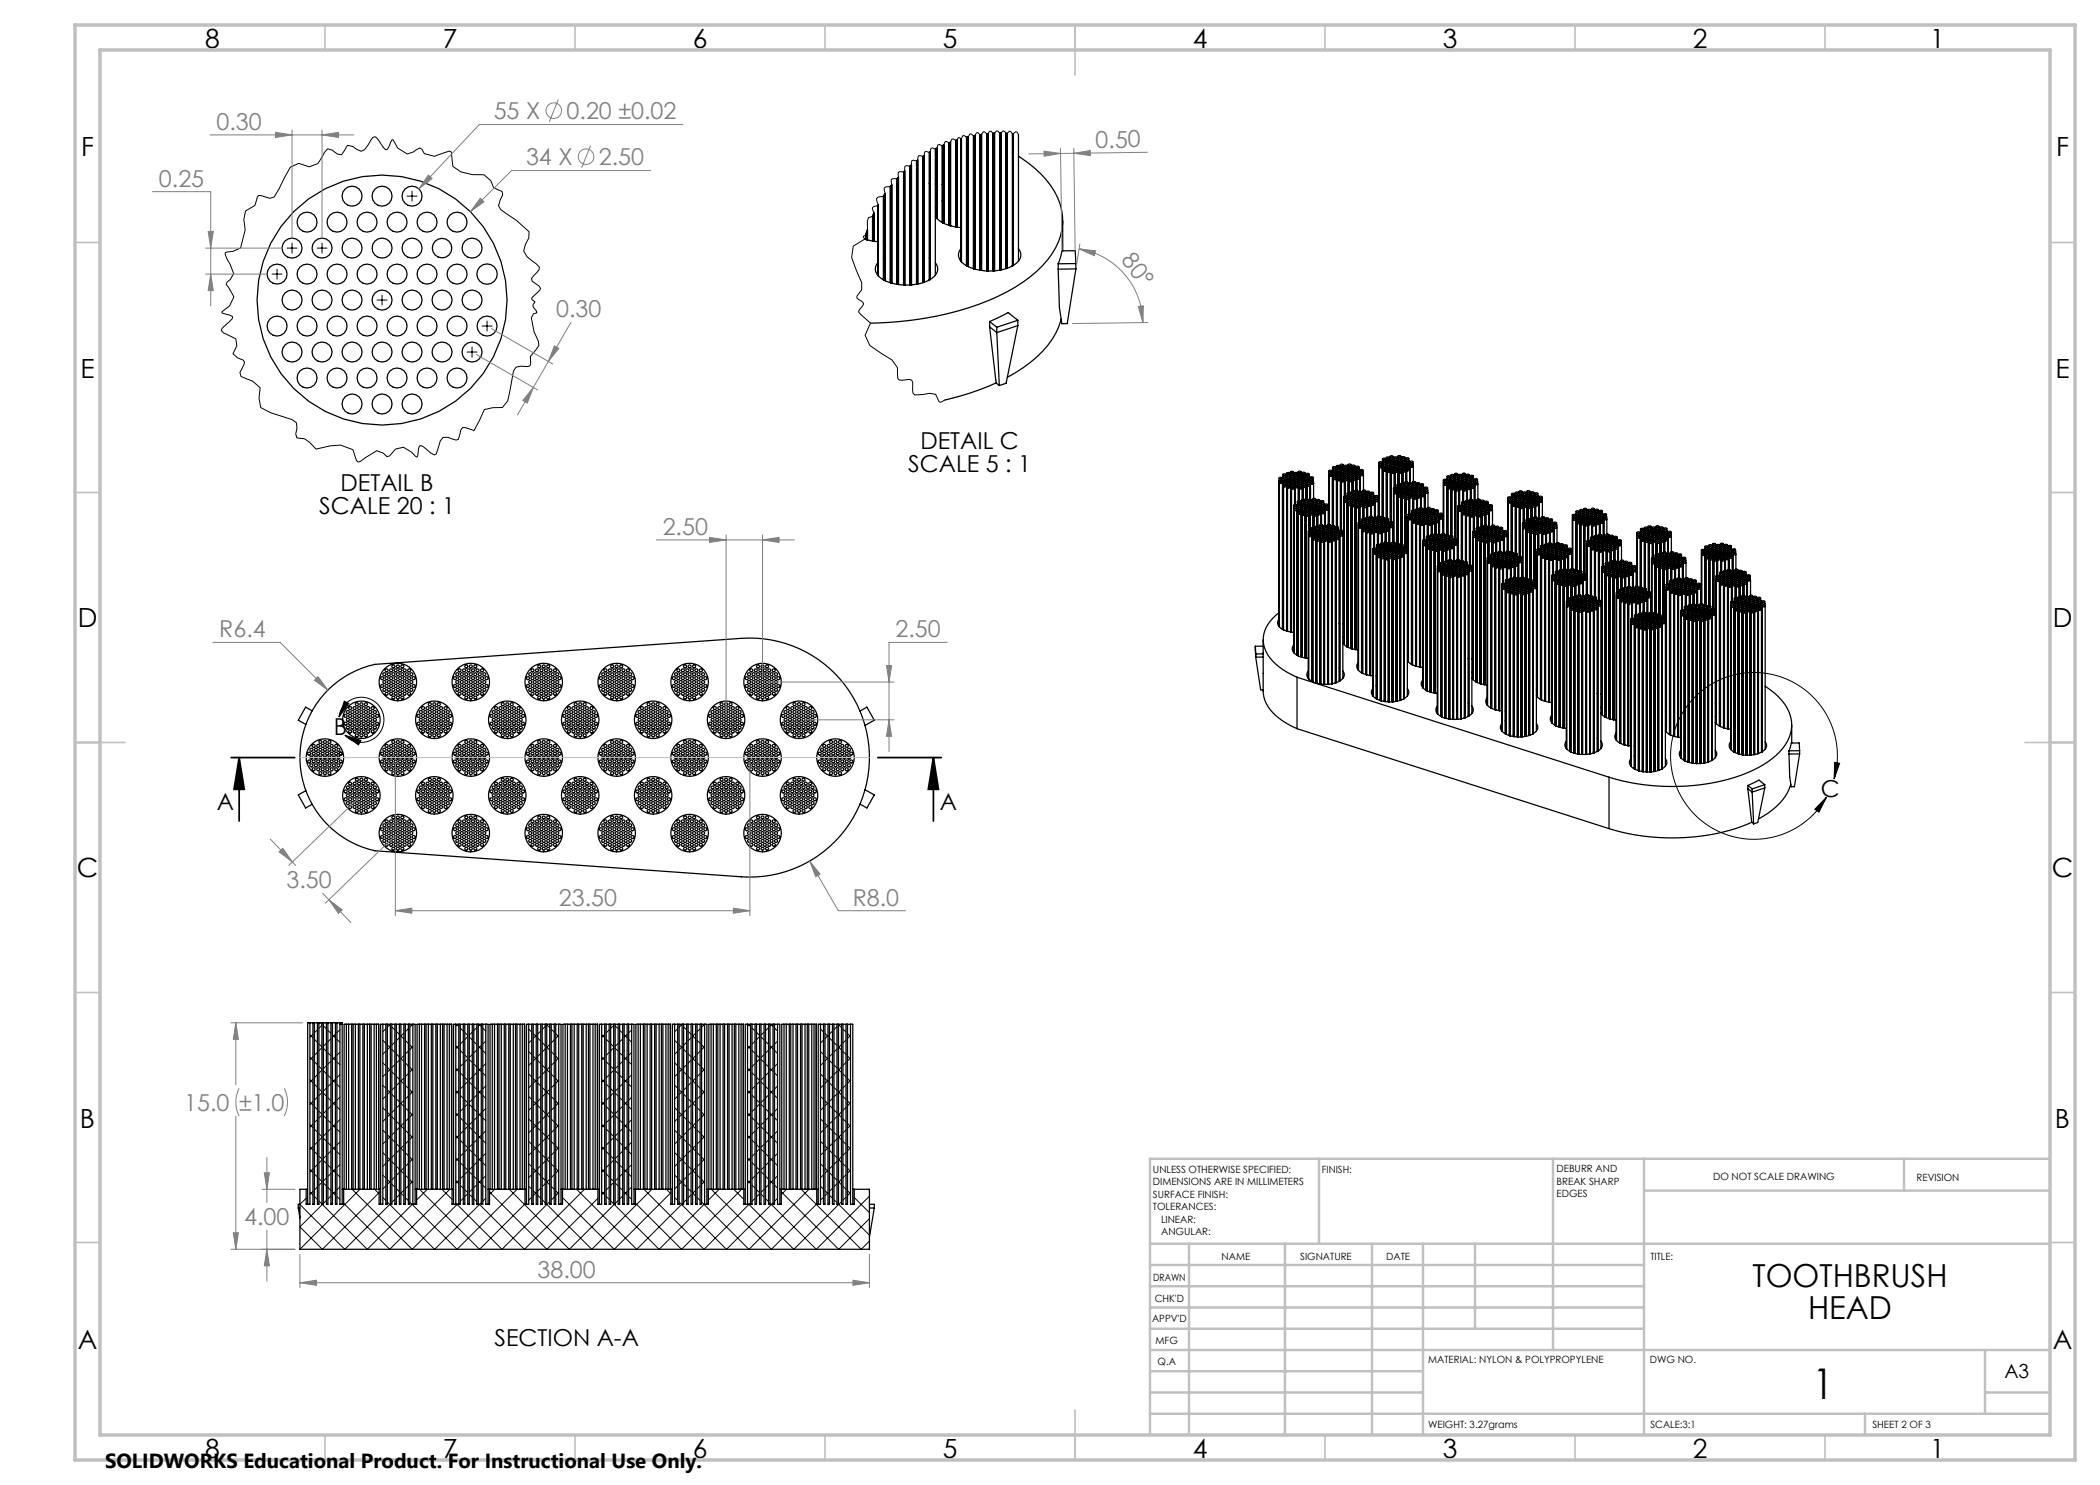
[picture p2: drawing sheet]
<svg xmlns="http://www.w3.org/2000/svg" width="420mm" height="297mm" viewBox="0 0 420 297" stroke-linecap="round" stroke-linejoin="round" font-family="sans-serif">
<defs><g id="words">
<text font-size="8.5" x="362.5" y="279.7">1</text>
<g font-size="6.3">
<text x="350.5" y="257.5">TOOTHBRUSH</text>
<text x="361.6" y="263.8">HEAD</text>
</g>
<g font-size="5.3">
<text x="41" y="9.5">8</text>
<text x="88.5" y="9.5">7</text>
<text x="138.5" y="9.5">6</text>
<text x="188.5" y="9.5">5</text>
<text x="238.5" y="9.5">4</text>
<text x="288.5" y="9.5">3</text>
<text x="338.5" y="9.5">2</text>
<text x="386" y="9.5">1</text>
<text x="16.2" y="31.3">F</text>
<text x="411.2" y="31.3">F</text>
<text x="16.1" y="75.5">E</text>
<text x="411.1" y="75.5">E</text>
<text x="15.5" y="125.5">D</text>
<text x="410.5" y="125.5">D</text>
<text x="15.4" y="175.5">C</text>
<text x="410.4" y="175.5">C</text>
<text x="16" y="225.5">B</text>
<text x="411" y="225.5">B</text>
<text x="15.5" y="269.8">A</text>
<text x="410.5" y="269.8">A</text>
<text x="41" y="291.5">8</text>
<text x="88.5" y="291.5">7</text>
<text x="138.5" y="291.5">6</text>
<text x="188.5" y="291.5">5</text>
<text x="238.5" y="291.5">4</text>
<text x="288.5" y="291.5">3</text>
<text x="338.5" y="291.5">2</text>
<text x="386" y="291.5">1</text>
</g>
<g font-size="4.7" fill="#808080">
<text x="98.7" y="23.8">55 X</text>
<text x="113.3" y="23.8">0.20 ±0.02</text>
<text x="43.3" y="26">0.30</text>
<text x="219.1" y="29.6" transform="rotate(-1 219.1 29.6)">0.50</text>
<text x="105.2" y="33">34 X</text>
<text x="119.8" y="33">2.50</text>
<text x="31.8" y="37.3">0.25</text>
<text x="224.1" y="52.1" transform="rotate(52 224.1 52.1)">80°</text>
<text x="111.2" y="63.5">0.30</text>
<text x="132.5" y="107">2.50</text>
<text x="43.9" y="127.5">R6.4</text>
<text x="179.1" y="127.5">2.50</text>
<text x="57.3" y="177.6">3.50</text>
<text x="111.8" y="181.1">23.50</text>
<text x="170.5" y="181.1">R8.0</text>
<text x="36.8" y="222.2">15.0 ±1.0</text>
<text x="48.9" y="245.1">4.00</text>
<text x="107.5" y="255.5">38.00</text>
</g>
<g font-size="4.7">
<text x="184.1" y="89.9">DETAIL C</text>
<text x="181.7" y="94.4">SCALE 5 : 1</text>
<text x="68.1" y="98.2">DETAIL B</text>
<text x="63.8" y="102.7">SCALE 20 : 1</text>
<text x="66.7" y="146.9">B</text>
<text x="43.3" y="162">A</text>
<text x="188" y="162">A</text>
<text x="364.2" y="159.3">C</text>
<text x="98.9" y="269.2">SECTION A-A</text>
</g>
<text font-size="4.1" x="21" y="293.7">SOLIDWORKS Educational Product. For Instructional Use Only.</text>
<text font-size="3.9" x="400.9" y="275.5">A3</text>
<g font-size="2">
<text x="230.6" y="234.6">UNLESS OTHERWISE SPECIFIED:</text>
<text x="230.6" y="237.1">DIMENSIONS ARE IN MILLIMETERS</text>
<text x="230.6" y="239.6">SURFACE FINISH:</text>
<text x="264.4" y="234.6">FINISH:</text>
<text x="311.3" y="234.5">DEBURR AND</text>
<text x="311.3" y="237">BREAK SHARP</text>
<text x="311.3" y="239.5">EDGES</text>
<text x="342.6" y="236">DO NOT SCALE DRAWING</text>
<text x="383.3" y="236.2">REVISION</text>
<text x="230.6" y="242.1">TOLERANCES:</text>
<text x="232.2" y="244.6">LINEAR:</text>
<text x="232.2" y="247.1">ANGULAR:</text>
<text x="244.3" y="252">NAME</text>
<text x="260" y="251.9">SIGNATURE</text>
<text x="277.2" y="251.9">DATE</text>
<text x="330.1" y="251.9">TITLE:</text>
<text x="230.6" y="256.1">DRAWN</text>
<text x="230.9" y="260.3">CHK'D</text>
<text x="230.4" y="264.4">APPV'D</text>
<text x="231.1" y="268.8">MFG</text>
<text x="231.5" y="273">Q.A</text>
<text x="285.6" y="272.5">MATERIAL: NYLON &amp; POLYPROPYLENE</text>
<text x="330" y="272.5">DWG NO.</text>
<text x="285.6" y="285.5">WEIGHT: 3.27grams</text>
<text x="330.1" y="285.6">SCALE:3:1</text>
<text x="374.5" y="285.6">SHEET 2 OF 3</text>
</g>
</g></defs>
<g fill="none" stroke="#000" stroke-width=".25">
<path d="M176.7 39.3v16.7l.1-.1M176.8 39.1v16.9M176.8 39v17M176.9 39v17.1M176.9 38.9v17.2M177 38.8v17.3M177.1 38.7v17.5M178.1 37.3v19.2M178.1 37.3v19.3M178.2 37.2v19.4M178.2 37.1v19.5M178.3 37.1v19.5"/>
<path d="M178.3 37v19.6M178.4 36.9v19.7M179.4 35.7v21.2M179.5 35.7v21.2M179.5 35.6v21.3M179.6 35.5v21.4M179.7 35.4v21.5M180.7 34.4v22.6M180.8 34.3v22.7M180.9 34.3v22.7M180.9 34.2v22.8M181 34.1v22.9"/>
<path d="M182 33.2v23.8M182.1 33.2v23.8M182.1 33.1v23.9M182.2 33.1v23.9M182.2 33v24M182.3 33v24M183.3 32.2v24.7M183.3 32.2v24.6M183.4 32.1v24.7M183.5 32.1v24.7M183.5 32v24.8M183.6 32v24.8"/>
<path d="M184.6 31.3v25.2M184.7 31.2v25.3M184.8 31.2v25.3M184.8 31.1v25.4M185.8 36.7h.1M185.8 30.5v25.5M185.9 30.4v25.6l-.1-.1M186 30.4v25.5M187.1 36.8l.2 .1M187.1 29.8v25.3M187.3 29.7v13.9M187.4 29.7v14"/>
<path d="M187.4 29.6v14.1M188.4 29.2v15.3l.1-.1M188.5 29.1v15.4M188.5 36.9h-.1M188.6 29.1v15.5M188.7 29v15.6M188.7 29v15.7M188.8 29v15.7M189.8 28.6v16.5M189.9 28.5v16.6M190 28.5v16.6M190.1 28.5v16.7"/>
<path d="M190.1 28.4v16.8M191.2 28.1v17.3M191.3 28v17.4M191.4 28v17.4M191.5 28v17.4M192.2 27.8v24.5M192.2 27.7v24.6M192.3 27.7v24.7M193.3 27.5v25.6M193.4 27.4v25.8M193.5 27.4v25.8M193.5 27.4v25.9"/>
<path d="M193.6 27.4v25.9M193.7 27.4v25.9M194.7 27.1v26.7M194.8 27.1v26.7M194.9 27.1v26.7M195 27.1v26.7M196 26.9v27.2M196.1 26.9v27.2M196.2 26.9v27.2M196.3 26.9v27.2M197.4 26.8v27.4M197.5 26.8v27.4"/>
<path d="M197.6 26.7v27.5M198.6 26.7v27.5M198.7 26.7v27.5l-.1-27.5M198.8 26.7v27.5M198.9 26.7v27.5M200 26.6l-.1 27.4M200 26.6v27.4M200.1 26.6v27.4M200.2 26.6v27.4M201.2 26.7v27M201.3 26.7v27M201.4 26.7v27"/>
<path d="M201.5 26.7v26.9M202.5 26.8v26.4M202.5 30.5h.1M202.6 26.8v26.3M202.7 26.8v26.3M203.7 31.2a19.5 19.5 0 0 1 8.3 9.6 11.6 11.6 0 0 1-2.5 11.2 33 33 0 0 1-15.7 9.5 68.7 68.7 0 0 1-19.7 3.1M203.7 26.9v25.3M173 47.8l.5 .2M173.2 47.2v.1M173.2 46.9v1M173.3 46.7v1.2M173.3 46.5v1.4"/>
<path d="M173.4 46.3v1.7M173.4 46.1v1.9M173.5 45.9v2.1M173.5 48l2 .3M174.5 47.6h.1M174.5 43.3v4.9M174.5 43.2v5M174.6 43.1v5.1M174.7 42.9v5.3M174.7 42.8v5.4M174.8 42.7v5.5M174.8 42.6v5.7"/>
<path d="M175.6 52.5a1.98 1.98 0 0 0 .6 3.2l2.2 .9M175.6 41.1v14M175.6 41v14.1M175.7 40.9v14.3M176.8 51.6h-.1M176.8 48.4h-.1M178.1 55.9h.1M179.4 56.2v.1M180.7 56.6v.1M182 56.2v.1M182 56.9l.1 .1M183.3 56.6h.1"/>
<path d="M184.6 56.1v.1M185.8 51.6h.1M187.1 43.3a4.8 4.8 0 0 0 3 1.9M187.1 52.6a2.01 2.01 0 0 1-.8 3.1 10.3 10.3 0 0 1-7.9 .9M187.3 41.1l-.2 .3M188.5 40.1l-.1 .1M189.8 44.4v.1M190.1 45.2l2.1 .3M191.1 44.8h.1M192.2 49.7a1.98 1.98 0 0 0 .6 3.1l2.2 1M193.4 45.5h-.1M193.4 48.8h-.1"/>
<path d="M193.4 53.1h-.1M194.7 53.1h.1M196 53.4v.1M197.3 53.8h.1M198.6 53.4h.1M199.9 53.7l.1 .1M201.2 53.3v.1M202.5 48.8h.1M202.5 53.1h.1M203.7 49.7a2.01 2.01 0 0 1-.8 3.2 10.3 10.3 0 0 1-7.9 .9M211.6 52.8v1M212.5 44.1v6.1"/>
<path d="M215.2 53.8l-1.8 10.9h-1l-.5-3.2-.3-7.7M215.2 52.7l-.2-2.6-2.6 .1-.8 2.6M215.2 52.7l-3.6 .1M215.2 52.7v1.1M215.2 53.8h-3.6M197.9 65.4l1.2 10.5 .2 .7 .6 .5M197.9 64.3v1.1M197.9 64.3l1.5 1.1M197.9 65.4l1.5 1.1M199.3 76.6a52.9 52.9 0 0 1-10.3 3.4M199.4 65.4v1.1M199.4 66.5l.5 10.6"/>
<path d="M203.6 64.1l-2-1.6-3.7 1.8M203.6 64.1l-4.2 1.3M203.6 64.1v1M203.6 65.1l-4.2 1.4M203.6 65.1l-2.4 11.6-1.3 .4M212.2 63.8a16.1 16.1 0 0 1-6.1 8.7l-1.5 1-3.1 2M255.8 95.6v29.7M255.8 96.1v29.3M255.8 95.5a.3 .3 0 0 1 .4-.1 .3 .3 0 0 1 .2 .3 .3 .3 0 0 1-.3 .1 .3 .3 0 0 1-.3-.3zM255.9 96.5v28.9M255.9 96a.3 .3 0 0 1 .3-.1 .3 .3 0 0 1 .2 .2 .3 .3 0 0 1-.3 .2 .3 .3 0 0 1-.2-.3zM255.9 96.5a.3 .3 0 0 1 .3-.1 .3 .3 0 0 1 .2 .2 .3 .3 0 0 1-.3 .1 .3 .3 0 0 1-.2-.2z"/>
<path d="M256.4 95.6v.4M256.4 96.1v.4M256.5 96.5v29.4M256.5 94.9l.1 31M256.6 94.8a.3 .3 0 0 1 .3-.1 .3 .3 0 0 1 .2 .3 .3 .3 0 0 1-.3 .1 .3 .3 0 0 1-.2-.3zM256.6 95.8v30.1M256.6 95.3a.3 .3 0 0 1 .3-.1 .3 .3 0 0 1 .2 .2 .3 .3 0 0 1-.3 .1 .3 .3 0 0 1-.2-.2zM256.6 96.3v29.6M256.6 95.8a.3 .3 0 0 1 .4-.2 .3 .3 0 0 1 .2 .3 .3 .3 0 0 1-.3 .1 .3 .3 0 0 1-.3-.2zM256.7 96.8v29.2M256.7 96.2a.3 .3 0 0 1 .3-.1 .3 .3 0 0 1 .2 .3 .3 .3 0 0 1-.3 .1 .3 .3 0 0 1-.2-.3zM256.7 96.7a.3 .3 0 0 1 .3-.1 .3 .3 0 0 1 .2 .2 .3 .3 0 0 1-.3 .1 .3 .3 0 0 1-.2-.2z"/>
<path d="M256.7 97.1a.3 .3 0 0 1 .4-.1 .3 .3 0 0 1 .2 .3 .3 .3 0 0 1-.3 .1 .3 .3 0 0 1-.3-.3zM257.1 94.9v.4M257.2 95.4v.4M257.2 95.8v.4M257.2 96.3v.4M257.3 94.7v31.5M257.3 95.1l.1 31.1M257.3 94.6a.3 .3 0 0 1 .4-.1 .3 .3 0 0 1 .2 .2 .3 .3 0 0 1-.3 .1 .3 .3 0 0 1-.3-.2zM257.4 95a.3 .3 0 0 1 .3-.1 .3 .3 0 0 1 .2 .3 .3 .3 0 0 1-.3 .1 .3 .3 0 0 1-.2-.3zM257.4 96v30.2M257.4 95.5a.3 .3 0 0 1 .3-.1 .3 .3 0 0 1 .2 .3 .3 .3 0 0 1-.3 .1 .3 .3 0 0 1-.2-.3zM257.4 96.5l.1 29.8"/>
<path d="M257.4 96a.3 .3 0 0 1 .4-.1 .3 .3 0 0 1 .2 .2 .3 .3 0 0 1-.3 .1 .3 .3 0 0 1-.3-.2zM257.5 96.4a.3 .3 0 0 1 .3-.1 .3 .3 0 0 1 .2 .3 .3 .3 0 0 1-.3 .1 .3 .3 0 0 1-.2-.3zM257.5 97.4v28.9M257.5 96.9a.3 .3 0 0 1 .3-.1 .3 .3 0 0 1 .2 .2 .3 .3 0 0 1-.3 .1 .3 .3 0 0 1-.2-.2zM257.5 97.4a.3 .3 0 0 1 .4-.1 .3 .3 0 0 1 .2 .2 .3 .3 0 0 1-.3 .1 .3 .3 0 0 1-.3-.2zM257.9 94.7v.3M257.9 95.1v.4M258 95.6v.4M258 96v.4M258.1 94.4v3M258.1 94.9v31.5M258.1 94.3a.3 .3 0 0 1 .3-.1 .3 .3 0 0 1 .2 .3 .3 .3 0 0 1-.3 .1 .3 .3 0 0 1-.2-.3z"/>
<path d="M258.1 95.3l.1 31.1M258.1 94.8a.3 .3 0 0 1 .3-.1 .3 .3 0 0 1 .3 .2 .3 .3 0 0 1-.4 .1 .3 .3 0 0 1-.2-.2zM258.2 95.3a.3 .3 0 0 1 .3-.1 .3 .3 0 0 1 .2 .2 .3 .3 0 0 1-.3 .1 .3 .3 0 0 1-.2-.2zM258.2 96.3v30.1M258.2 95.7a.3 .3 0 0 1 .3-.1 .3 .3 0 0 1 .2 .3 .3 .3 0 0 1-.3 .1 .3 .3 0 0 1-.2-.3zM258.2 96.7l.1 29.7M258.2 96.2a.3 .3 0 0 1 .3-.1 .3 .3 0 0 1 .3 .2 .3 .3 0 0 1-.3 .1 .3 .3 0 0 1-.3-.2zM258.3 96.7a.3 .3 0 0 1 .3-.2 .3 .3 0 0 1 .2 .3 .3 .3 0 0 1-.3 .1 .3 .3 0 0 1-.2-.2zM258.3 97.6v28.8M258.3 97.1a.3 .3 0 0 1 .3-.1 .3 .3 0 0 1 .2 .3 .3 .3 0 0 1-.3 .1 .3 .3 0 0 1-.2-.3zM258.3 97.6a.3 .3 0 0 1 .4-.1 .3 .3 0 0 1 .2 .2 .3 .3 0 0 1-.3 .1 .3 .3 0 0 1-.3-.2zM258.7 94.4v.4"/>
<path d="M258.7 94.9v.4M258.7 95.3v.4M258.8 95.8v.4M258.8 96.3v.4M258.9 94.6v3M258.9 95.1v5.8M258.9 94.6a.3 .3 0 0 1 .3-.2 .3 .3 0 0 1 .2 .3 .3 .3 0 0 1-.3 .1 .3 .3 0 0 1-.2-.2zM258.9 95.5v5.4M258.9 95a.3 .3 0 0 1 .3-.1 .3 .3 0 0 1 .3 .3 .3 .3 0 0 1-.4 .1 .3 .3 0 0 1-.2-.3zM259 95.5a.3 .3 0 0 1 .3-.1 .3 .3 0 0 1 .2 .2 .3 .3 0 0 1-.3 .1 .3 .3 0 0 1-.2-.2zM259 96.5v4.4M259 95.9a.3 .3 0 0 1 .3-.1 .3 .3 0 0 1 .2 .3 .3 .3 0 0 1-.3 .1 .3 .3 0 0 1-.2-.3z"/>
<path d="M259 96.9l.1 4M259 96.4a.3 .3 0 0 1 .3-.1 .3 .3 0 0 1 .3 .2 .3 .3 0 0 1-.4 .2 .3 .3 0 0 1-.2-.3zM259.1 96.9a.3 .3 0 0 1 .3-.1 .3 .3 0 0 1 .2 .2 .3 .3 0 0 1-.3 .1 .3 .3 0 0 1-.2-.2zM259.1 97.3a.3 .3 0 0 1 .3-.1 .3 .3 0 0 1 .2 .3 .3 .3 0 0 1-.3 .1 .3 .3 0 0 1-.2-.3zM259.5 94.6v.4M259.5 95.1v.4M259.5 95.5v.4M259.6 96v.4M259.6 94.4v2.5M259.7 94.8v5.4M259.7 94.3a.3 .3 0 0 1 .3-.1 .3 .3 0 0 1 .2 .2 .3 .3 0 0 1-.3 .2 .3 .3 0 0 1-.2-.3zM259.7 95.3v4.9"/>
<path d="M259.7 94.8a.3 .3 0 0 1 .3-.1 .3 .3 0 0 1 .2 .2 .3 .3 0 0 1-.3 .1 .3 .3 0 0 1-.2-.2zM259.7 95.2a.3 .3 0 0 1 .3-.1 .3 .3 0 0 1 .3 .3 .3 .3 0 0 1-.4 .1 .3 .3 0 0 1-.2-.3zM259.8 96.2v4M259.8 95.7a.3 .3 0 0 1 .3-.1 .3 .3 0 0 1 .2 .2 .3 .3 0 0 1-.3 .1 .3 .3 0 0 1-.2-.2zM259.8 96.7v3.5M259.8 96.2a.3 .3 0 0 1 .3-.1 .3 .3 0 0 1 .2 .2 .3 .3 0 0 1-.3 .1 .3 .3 0 0 1-.2-.2zM259.8 97.2l.1 3M259.8 96.6a.3 .3 0 0 1 .3-.1 .3 .3 0 0 1 .3 .3 .3 .3 0 0 1-.4 .1 .3 .3 0 0 1-.2-.3zM259.9 97.1a.3 .3 0 0 1 .3-.1 .3 .3 0 0 1 .2 .2 .3 .3 0 0 1-.3 .1 .3 .3 0 0 1-.2-.2zM259.9 97.5a.3 .3 0 0 1 .3-.1 .3 .3 0 0 1 .2 .3 .3 .3 0 0 1-.3 .1 .3 .3 0 0 1-.2-.3zM260.2 94.4v.4M260.3 94.8v.4"/>
<path d="M260.3 95.3v.4M260.3 95.8v.4M260.4 96.2v.4M260.4 94.6v2.5M260.5 95.1v4.9M260.5 94.5a.3 .3 0 0 1 .3-.1 .3 .3 0 0 1 .2 .3 .3 .3 0 0 1-.3 .1 .3 .3 0 0 1-.2-.3zM260.5 95.5v4.5M260.5 95a.3 .3 0 0 1 .3-.1 .3 .3 0 0 1 .2 .2 .3 .3 0 0 1-.3 .1 .3 .3 0 0 1-.2-.2zM260.5 95.4a.3 .3 0 0 1 .3-.1 .3 .3 0 0 1 .3 .3 .3 .3 0 0 1-.4 .1 .3 .3 0 0 1-.2-.3zM260.6 96.4v3.6M260.6 95.9a.3 .3 0 0 1 .3-.1 .3 .3 0 0 1 .2 .3 .3 .3 0 0 1-.3 .1 .3 .3 0 0 1-.2-.3zM260.6 96.9v3.1"/>
<path d="M260.6 96.4a.3 .3 0 0 1 .3-.1 .3 .3 0 0 1 .2 .2 .3 .3 0 0 1-.3 .1 .3 .3 0 0 1-.2-.2zM260.6 96.8a.3 .3 0 0 1 .3-.1 .3 .3 0 0 1 .3 .3 .3 .3 0 0 1-.4 .1 .3 .3 0 0 1-.2-.3zM260.7 97.3a.3 .3 0 0 1 .3-.1 .3 .3 0 0 1 .2 .2 .3 .3 0 0 1-.3 .2 .3 .3 0 0 1-.2-.3zM261 99.9v2.9M261 94.6v.4M261 99.8a.3 .3 0 0 1 .3-.1 .3 .3 0 0 1 .3 .2 .3 .3 0 0 1-.4 .1 .3 .3 0 0 1-.2-.2zM261.1 95.1v.3M261.1 95.5v.4M261.1 96v.4M261.2 96.4v.4M261.2 94.8v4.9M261.2 95.3v4.4"/>
<path d="M261.2 94.7a.3 .3 0 0 1 .4-.1 .3 .3 0 0 1 .2 .3 .3 .3 0 0 1-.3 .1 .3 .3 0 0 1-.3-.3zM261.3 95.7v4M261.3 95.2a.3 .3 0 0 1 .3-.1 .3 .3 0 0 1 .2 .2 .3 .3 0 0 1-.3 .2 .3 .3 0 0 1-.2-.3zM261.3 95.7a.3 .3 0 0 1 .3-.1 .3 .3 0 0 1 .2 .2 .3 .3 0 0 1-.3 .1 .3 .3 0 0 1-.2-.2zM261.4 96.7v3M261.4 96.1a.3 .3 0 0 1 .3-.1 .3 .3 0 0 1 .2 .3 .3 .3 0 0 1-.3 .1 .3 .3 0 0 1-.2-.3zM261.4 97.1v2.6M261.4 96.6a.3 .3 0 0 1 .3-.1 .3 .3 0 0 1 .2 .2 .3 .3 0 0 1-.3 .1 .3 .3 0 0 1-.2-.2zM261.4 97.1a.3 .3 0 0 1 .3-.2 .3 .3 0 0 1 .3 .3 .3 .3 0 0 1-.4 .1 .3 .3 0 0 1-.2-.2zM261.6 99.9v.3M261.8 94.8v.4M261.8 95.3v.4"/>
<path d="M261.9 95.7v.4M261.9 96.2v.4M262 96.7v.4M262 97.1v2.8M262 95.5v4.4M262.1 96v3.9M262.1 95.4a.3 .3 0 0 1 .3-.1 .3 .3 0 0 1 .2 .3 .3 .3 0 0 1-.3 .1 .3 .3 0 0 1-.2-.3zM262.1 96.7l.2 .1zM262.1 95.9a.3 .3 0 0 1 .3-.1 .3 .3 0 0 1 .2 .2 .3 .3 0 0 1-.3 .1 .3 .3 0 0 1-.2-.2zM262.1 96.3a.3 .3 0 0 1 .4-.1 .3 .3 0 0 1 .2 .3 .3 .3 0 0 1-.3 .1 .3 .3 0 0 1-.3-.3zM262.5 99.8l.1 3M262.6 99.8a.3 .3 0 0 1 .3-.2 .3 .3 0 0 1 .2 .3 .3 .3 0 0 1-.3 .1 .3 .3 0 0 1-.2-.2z"/>
<path d="M262.6 95.5v.4M262.7 96v.3M262.7 96.7l-.4 .1M262.7 96.4v3.3M263.1 99.8v.4M263.4 100a.3 .3 0 0 1 .3-.1 .3 .3 0 0 1 .2 .2 .3 .3 0 0 1-.3 .1 .3 .3 0 0 1-.2-.2zM265.8 94.2v10.7M265.8 94.1a.3 .3 0 0 1 .3-.1 .3 .3 0 0 1 .3 .3 .3 .3 0 0 1-.4 .1 .3 .3 0 0 1-.2-.3zM265.9 95.1v9.8M265.9 94.6a.3 .3 0 0 1 .3-.1 .3 .3 0 0 1 .2 .2 .3 .3 0 0 1-.3 .1 .3 .3 0 0 1-.2-.2zM265.9 95a.3 .3 0 0 1 .3-.1 .3 .3 0 0 1 .2 .3 .3 .3 0 0 1-.3 .1 .3 .3 0 0 1-.2-.3zM266.4 94.2v.4"/>
<path d="M266.4 94.6v.4M266.5 95.1v10M266.5 93.5v11.6M266.6 93.9v11.2M266.6 93.4a.3 .3 0 0 1 .3-.1 .3 .3 0 0 1 .2 .2 .3 .3 0 0 1-.3 .2 .3 .3 0 0 1-.2-.3zM266.6 94.4v10.7M266.6 93.9a.3 .3 0 0 1 .3-.1 .3 .3 0 0 1 .2 .2 .3 .3 0 0 1-.3 .1 .3 .3 0 0 1-.2-.2zM266.6 94.3a.3 .3 0 0 1 .3-.1 .3 .3 0 0 1 .3 .3 .3 .3 0 0 1-.4 .1 .3 .3 0 0 1-.2-.3zM266.7 95.3v9.8M266.7 94.8a.3 .3 0 0 1 .3-.1 .3 .3 0 0 1 .2 .2 .3 .3 0 0 1-.3 .1 .3 .3 0 0 1-.2-.2zM266.7 95.8v9.3M266.7 95.3a.3 .3 0 0 1 .3-.2 .3 .3 0 0 1 .2 .3 .3 .3 0 0 1-.3 .1 .3 .3 0 0 1-.2-.2z"/>
<path d="M266.7 95.7a.3 .3 0 0 1 .3-.1 .3 .3 0 0 1 .3 .3 .3 .3 0 0 1-.4 .1 .3 .3 0 0 1-.2-.3zM267.1 93.5v.4M267.2 93.9v.4M267.2 94.4v.4M267.2 94.9v.4M267.3 95.3v.4M267.3 93.2v12.1M267.3 93.2a.3 .3 0 0 1 .3-.2 .3 .3 0 0 1 .2 .3 .3 .3 0 0 1-.3 .1 .3 .3 0 0 1-.2-.2zM267.3 94.2v11.1M267.3 93.6a.3 .3 0 0 1 .4-.1 .3 .3 0 0 1 .2 .3 .3 .3 0 0 1-.3 .1 .3 .3 0 0 1-.3-.3zM267.4 94.6v10.7M267.4 94.1a.3 .3 0 0 1 .3-.1 .3 .3 0 0 1 .2 .2 .3 .3 0 0 1-.3 .1 .3 .3 0 0 1-.2-.2z"/>
<path d="M267.4 94.5a.3 .3 0 0 1 .3-.1 .3 .3 0 0 1 .2 .3 .3 .3 0 0 1-.3 .1 .3 .3 0 0 1-.2-.3zM267.4 95.5v9.8M267.4 95a.3 .3 0 0 1 .4-.1 .3 .3 0 0 1 .2 .2 .3 .3 0 0 1-.3 .2 .3 .3 0 0 1-.3-.3zM267.5 96v9.3M267.5 95.5a.3 .3 0 0 1 .3-.1 .3 .3 0 0 1 .2 .2 .3 .3 0 0 1-.3 .1 .3 .3 0 0 1-.2-.2zM267.5 95.9a.3 .3 0 0 1 .3-.1 .3 .3 0 0 1 .2 .3 .3 .3 0 0 1-.3 .1 .3 .3 0 0 1-.2-.3zM267.9 93.2v.4M267.9 93.7v.4M267.9 94.2v.3M268 94.6v.4M268 95.1v.4M268 93l.1 3"/>
<path d="M268.1 92.9a.3 .3 0 0 1 .3-.1 .3 .3 0 0 1 .2 .2 .3 .3 0 0 1-.3 .2 .3 .3 0 0 1-.2-.3zM268.1 93.9v12.1M268.1 93.4a.3 .3 0 0 1 .3-.1 .3 .3 0 0 1 .2 .2 .3 .3 0 0 1-.3 .1 .3 .3 0 0 1-.2-.2zM268.1 94.4v11.6M268.1 93.8a.3 .3 0 0 1 .4-.1 .3 .3 0 0 1 .2 .3 .3 .3 0 0 1-.3 .1 .3 .3 0 0 1-.3-.3zM268.2 94.8v11.2M268.2 94.3a.3 .3 0 0 1 .3-.1 .3 .3 0 0 1 .2 .2 .3 .3 0 0 1-.3 .1 .3 .3 0 0 1-.2-.2zM268.2 94.8a.3 .3 0 0 1 .3-.1 .3 .3 0 0 1 .2 .2 .3 .3 0 0 1-.3 .1 .3 .3 0 0 1-.2-.2zM268.2 95.8v10.2M268.2 95.2a.3 .3 0 0 1 .4-.1 .3 .3 0 0 1 .2 .3 .3 .3 0 0 1-.3 .1 .3 .3 0 0 1-.3-.3zM268.3 96.2v9.8M268.3 95.7a.3 .3 0 0 1 .3-.1 .3 .3 0 0 1 .2 .2 .3 .3 0 0 1-.3 .1 .3 .3 0 0 1-.2-.2z"/>
<path d="M268.3 96.1a.3 .3 0 0 1 .3-.1 .3 .3 0 0 1 .2 .3 .3 .3 0 0 1-.3 .1 .3 .3 0 0 1-.2-.3zM268.6 93v.4M268.7 93.4v.4M268.7 93.9v.4M268.7 99.4v29.4M268.7 94.4v.4M268.7 99.8v29.1M268.7 99.3a.3 .3 0 0 1 .4-.1 .3 .3 0 0 1 .2 .2 .3 .3 0 0 1-.3 .2 .3 .3 0 0 1-.3-.3zM268.8 94.8v.4M268.8 99.8a.3 .3 0 0 1 .3-.1 .3 .3 0 0 1 .2 .2 .3 .3 0 0 1-.3 .1 .3 .3 0 0 1-.2-.2zM268.8 95.3v.4M268.8 93.2l.1 3"/>
<path d="M268.9 93.1a.3 .3 0 0 1 .3-.1 .3 .3 0 0 1 .2 .3 .3 .3 0 0 1-.3 .1 .3 .3 0 0 1-.2-.3zM268.9 94.1v5.1M268.9 93.6a.3 .3 0 0 1 .3-.1 .3 .3 0 0 1 .2 .2 .3 .3 0 0 1-.3 .1 .3 .3 0 0 1-.2-.2zM268.9 94.6v4.6M268.9 94a.3 .3 0 0 1 .4-.1 .3 .3 0 0 1 .2 .3 .3 .3 0 0 1-.3 .1 .3 .3 0 0 1-.3-.3zM269 94.5a.3 .3 0 0 1 .3-.1 .3 .3 0 0 1 .2 .3 .3 .3 0 0 1-.3 .1 .3 .3 0 0 1-.2-.3zM269 95.5v3.7M269 95a.3 .3 0 0 1 .3-.1 .3 .3 0 0 1 .2 .2 .3 .3 0 0 1-.3 .1 .3 .3 0 0 1-.2-.2zM269 96v3.2M269 95.4a.3 .3 0 0 1 .4-.1 .3 .3 0 0 1 .2 .3 .3 .3 0 0 1-.3 .1 .3 .3 0 0 1-.3-.3zM269.1 95.9a.3 .3 0 0 1 .3-.1 .3 .3 0 0 1 .2 .2 .3 .3 0 0 1-.3 .2 .3 .3 0 0 1-.2-.3zM269.3 99.4v.4"/>
<path d="M269.3 99.8v.4M269.4 93.2v.4M269.4 98.7v30.7M269.5 93.7v.3M269.5 99.1v30.3M269.5 98.6a.3 .3 0 0 1 .3-.1 .3 .3 0 0 1 .2 .2 .3 .3 0 0 1-.3 .1 .3 .3 0 0 1-.2-.2zM269.5 94.1v.4M269.5 99.1a.3 .3 0 0 1 .3-.2 .3 .3 0 0 1 .2 .3 .3 .3 0 0 1-.3 .1 .3 .3 0 0 1-.2-.2zM269.5 94.6v.4M269.5 99.5a.3 .3 0 0 1 .4-.1 .3 .3 0 0 1 .2 .3 .3 .3 0 0 1-.3 .1 .3 .3 0 0 1-.3-.3zM269.6 95v.4M269.6 100a.3 .3 0 0 1 .3-.1 .3 .3 0 0 1 .2 .2 .3 .3 0 0 1-.3 .1 .3 .3 0 0 1-.2-.2z"/>
<path d="M269.6 92.9v3M269.6 93.4v5.1M269.6 92.9a.3 .3 0 0 1 .3-.1 .3 .3 0 0 1 .3 .2 .3 .3 0 0 1-.4 .1 .3 .3 0 0 1-.2-.2zM269.7 93.3a.3 .3 0 0 1 .3-.1 .3 .3 0 0 1 .2 .3 .3 .3 0 0 1-.3 .1 .3 .3 0 0 1-.2-.3zM269.7 94.3v4.2M269.7 93.8a.3 .3 0 0 1 .3-.1 .3 .3 0 0 1 .2 .2 .3 .3 0 0 1-.3 .2 .3 .3 0 0 1-.2-.3zM269.7 94.8l.1 3.7M269.7 94.3a.3 .3 0 0 1 .3-.1 .3 .3 0 0 1 .3 .2 .3 .3 0 0 1-.3 .1 .3 .3 0 0 1-.3-.2zM269.8 94.7a.3 .3 0 0 1 .3-.1 .3 .3 0 0 1 .2 .3 .3 .3 0 0 1-.3 .1 .3 .3 0 0 1-.2-.3zM269.8 95.7v2.8M269.8 95.2a.3 .3 0 0 1 .3-.1 .3 .3 0 0 1 .2 .2 .3 .3 0 0 1-.3 .1 .3 .3 0 0 1-.2-.2zM269.8 96.2v2.3"/>
<path d="M269.8 95.7a.3 .3 0 0 1 .4-.2 .3 .3 0 0 1 .2 .3 .3 .3 0 0 1-.3 .1 .3 .3 0 0 1-.3-.2zM269.9 96.1a.3 .3 0 0 1 .3-.1 .3 .3 0 0 1 .2 .3 .3 .3 0 0 1-.3 .1 .3 .3 0 0 1-.2-.3zM270 98.7v.4M270.1 99.1v.4M270.1 99.6v.4M270.2 92.9v.4M270.2 98.4v31.3M270.2 93.4v.4M270.2 98.9l.1 30.8M270.2 98.3a.3 .3 0 0 1 .4-.1 .3 .3 0 0 1 .2 .3 .3 .3 0 0 1-.3 .1 .3 .3 0 0 1-.3-.3zM270.3 93.9v.4M270.3 98.8a.3 .3 0 0 1 .3-.1 .3 .3 0 0 1 .2 .3 .3 .3 0 0 1-.3 .1 .3 .3 0 0 1-.2-.3z"/>
<path d="M270.3 94.3v.4M270.3 99.8v29.9M270.3 99.3a.3 .3 0 0 1 .3-.1 .3 .3 0 0 1 .2 .2 .3 .3 0 0 1-.3 .1 .3 .3 0 0 1-.2-.2zM270.3 94.8v.4M270.3 99.7a.3 .3 0 0 1 .4-.1 .3 .3 0 0 1 .2 .3 .3 .3 0 0 1-.3 .1 .3 .3 0 0 1-.3-.3zM270.4 95.3v.4M270.4 93.2v2.9M270.4 93.6v4.7M270.4 93.1a.3 .3 0 0 1 .3-.1 .3 .3 0 0 1 .3 .2 .3 .3 0 0 1-.4 .1 .3 .3 0 0 1-.2-.2zM270.5 93.6a.3 .3 0 0 1 .3-.2 .3 .3 0 0 1 .2 .3 .3 .3 0 0 1-.3 .1 .3 .3 0 0 1-.2-.2zM270.5 94.6v3.7M270.5 94a.3 .3 0 0 1 .3-.1 .3 .3 0 0 1 .2 .3 .3 .3 0 0 1-.3 .1 .3 .3 0 0 1-.2-.3z"/>
<path d="M270.5 95l.1 3.3M270.5 94.5a.3 .3 0 0 1 .3-.1 .3 .3 0 0 1 .3 .2 .3 .3 0 0 1-.4 .1 .3 .3 0 0 1-.2-.2zM270.6 94.9a.3 .3 0 0 1 .3-.1 .3 .3 0 0 1 .2 .3 .3 .3 0 0 1-.3 .1 .3 .3 0 0 1-.2-.3zM270.6 95.9v2.4M270.6 95.4a.3 .3 0 0 1 .3-.1 .3 .3 0 0 1 .2 .3 .3 .3 0 0 1-.3 .1 .3 .3 0 0 1-.2-.3zM270.6 95.9a.3 .3 0 0 1 .3-.1 .3 .3 0 0 1 .3 .2 .3 .3 0 0 1-.3 .1 .3 .3 0 0 1-.3-.2zM270.8 98.4v.4M270.8 98.9v.4M270.9 99.3v.4M270.9 99.8v.4M271 98.2v2.5M271 93.2v.4"/>
<path d="M271 98.6v31.3M271 98.1a.3 .3 0 0 1 .3-.1 .3 .3 0 0 1 .2 .2 .3 .3 0 0 1-.3 .2 .3 .3 0 0 1-.2-.3zM271 93.6v.4M271 99.1l.1 30.8M271 98.6a.3 .3 0 0 1 .3-.1 .3 .3 0 0 1 .3 .2 .3 .3 0 0 1-.3 .1 .3 .3 0 0 1-.3-.2zM271.1 94.1v.4M271.1 99a.3 .3 0 0 1 .3-.1 .3 .3 0 0 1 .2 .3 .3 .3 0 0 1-.3 .1 .3 .3 0 0 1-.2-.3zM271.1 94.6v.3M271.1 99.5a.3 .3 0 0 1 .3-.1 .3 .3 0 0 1 .2 .2 .3 .3 0 0 1-.3 .1 .3 .3 0 0 1-.2-.2zM271.1 95v.4M271.1 100a.3 .3 0 0 1 .4-.2 .3 .3 0 0 1 .2 .3 .3 .3 0 0 1-.3 .1 .3 .3 0 0 1-.3-.2zM271.2 95.5v.4"/>
<path d="M271.2 93.4v4.6M271.2 93.3a.3 .3 0 0 1 .3-.1 .3 .3 0 0 1 .3 .3 .3 .3 0 0 1-.4 .1 .3 .3 0 0 1-.2-.3zM271.3 93.8a.3 .3 0 0 1 .3-.1 .3 .3 0 0 1 .2 .2 .3 .3 0 0 1-.3 .1 .3 .3 0 0 1-.2-.2zM271.3 94.3v3.7M271.3 94.8v3.2M271.3 94.2a.29 .29 0 0 1 .3-.1 .29 .29 0 0 1 .2 .3 .29 .29 0 0 1-.3 .1 .29 .29 0 0 1-.2-.3zM271.3 95.2l.1 2.8M271.3 94.7a.3 .3 0 0 1 .3-.1 .3 .3 0 0 1 .3 .2 .3 .3 0 0 1-.4 .1 .3 .3 0 0 1-.2-.2zM271.4 95.2a.3 .3 0 0 1 .3-.1 .3 .3 0 0 1 .2 .2 .3 .3 0 0 1-.3 .1 .3 .3 0 0 1-.2-.2zM271.4 95.6a.3 .3 0 0 1 .3-.1 .3 .3 0 0 1 .2 .3 .3 .3 0 0 1-.3 .1 .3 .3 0 0 1-.2-.3zM271.6 98.2v.4M271.6 98.6v.4"/>
<path d="M271.6 99.1v.4M271.7 99.6v.4M271.8 98.4v2.9M271.8 93.4v.4M271.8 98.9v5.5M271.8 98.3a.3 .3 0 0 1 .3-.1 .3 .3 0 0 1 .2 .3 .3 .3 0 0 1-.3 .1 .3 .3 0 0 1-.2-.3zM271.8 93.8v.4M271.8 99.3v5.1M271.8 98.8a.3 .3 0 0 1 .3-.1 .3 .3 0 0 1 .3 .2 .3 .3 0 0 1-.4 .1 .3 .3 0 0 1-.2-.2zM271.9 94.3v.4M271.9 99.2a.3 .3 0 0 1 .3-.1 .3 .3 0 0 1 .2 .3 .3 .3 0 0 1-.3 .1 .3 .3 0 0 1-.2-.3zM271.9 94.8v.4"/>
<path d="M271.9 99.7a.3 .3 0 0 1 .3-.1 .3 .3 0 0 1 .2 .2 .3 .3 0 0 1-.3 .2 .3 .3 0 0 1-.2-.3zM271.9 95.2v.4M272 95.7v2.5M272 94.1v4.1M272.1 94.5v3.7M272.1 94a.3 .3 0 0 1 .3-.1 .3 .3 0 0 1 .2 .2 .3 .3 0 0 1-.3 .1 .3 .3 0 0 1-.2-.2zM272.1 95v3.2M272.1 94.4a.3 .3 0 0 1 .3-.1 .3 .3 0 0 1 .2 .3 .3 .3 0 0 1-.3 .1 .3 .3 0 0 1-.2-.3zM272.1 94.9a.3 .3 0 0 1 .3-.1 .3 .3 0 0 1 .3 .3 .3 .3 0 0 1-.4 .1 .3 .3 0 0 1-.2-.3zM272.4 98.4v.4M272.4 98.9v.3M272.4 99.3v.4"/>
<path d="M272.5 99.8v.4M272.5 98.1v2.6M272.6 98.6v5.1M272.6 98.1a.3 .3 0 0 1 .3-.1 .3 .3 0 0 1 .2 .2 .3 .3 0 0 1-.3 .1 .3 .3 0 0 1-.2-.2zM272.6 99.1v4.6M272.6 98.5a.3 .3 0 0 1 .3-.1 .3 .3 0 0 1 .2 .3 .3 .3 0 0 1-.3 .1 .3 .3 0 0 1-.2-.3zM272.6 94.1v.4M272.6 99.5v4.2M272.6 99a.3 .3 0 0 1 .3-.1 .3 .3 0 0 1 .3 .2 .3 .3 0 0 1-.4 .1 .3 .3 0 0 1-.2-.2zM272.7 94.5v.4M272.7 99.5a.3 .3 0 0 1 .3-.1 .3 .3 0 0 1 .2 .2 .3 .3 0 0 1-.3 .1 .3 .3 0 0 1-.2-.2zM272.7 95v3"/>
<path d="M272.7 99.9a.3 .3 0 0 1 .3-.1 .3 .3 0 0 1 .2 .3 .3 .3 0 0 1-.3 .1 .3 .3 0 0 1-.2-.3zM273.1 98.1v.4M273.2 98.6v.4M273.2 99.1v.4M273.2 99.5v.4M273.3 100v.4M273.3 98.4v2.5M273.4 98.8v4.7M273.4 98.3a.3 .3 0 0 1 .3-.1 .3 .3 0 0 1 .2 .2 .3 .3 0 0 1-.3 .1 .3 .3 0 0 1-.2-.2zM273.4 99.3v4.2M273.4 98.7a.3 .3 0 0 1 .3-.1 .3 .3 0 0 1 .2 .3 .3 .3 0 0 1-.3 .1 .3 .3 0 0 1-.2-.3zM273.4 99.2a.3 .3 0 0 1 .3-.1 .3 .3 0 0 1 .3 .3 .3 .3 0 0 1-.4 .1 .3 .3 0 0 1-.2-.3z"/>
<path d="M273.5 99.7a.3 .3 0 0 1 .3-.1 .3 .3 0 0 1 .2 .2 .3 .3 0 0 1-.3 .1 .3 .3 0 0 1-.2-.2zM273.9 98.4v.3M274 98.8v.4M274 99.3v.4M274 99.7v.4M274.1 98.6v2.5M274.1 99v4.2M274.1 98.5a.3 .3 0 0 1 .4-.1 .3 .3 0 0 1 .2 .2 .3 .3 0 0 1-.3 .2 .3 .3 0 0 1-.3-.3zM274.2 99a.3 .3 0 0 1 .3-.1 .3 .3 0 0 1 .2 .2 .3 .3 0 0 1-.3 .1 .3 .3 0 0 1-.2-.2zM274.2 99.5v3.7M274.2 99.4a.29 .29 0 0 1 .3-.1 .29 .29 0 0 1 .2 .3 .29 .29 0 0 1-.3 .1 .29 .29 0 0 1-.2-.3zM274.3 99.9a.3 .3 0 0 1 .3-.1 .3 .3 0 0 1 .2 .2 .3 .3 0 0 1-.3 .1 .3 .3 0 0 1-.2-.2z"/>
<path d="M274.7 98.6v.4M274.7 99v.4M274.8 99.5v.4M274.8 100v.4M274.9 99.3v4.1M275 99.7v3.7M275 99.2a.3 .3 0 0 1 .3-.1 .3 .3 0 0 1 .2 .2 .3 .3 0 0 1-.3 .1 .3 .3 0 0 1-.2-.2zM275 99.6a.3 .3 0 0 1 .3-.1 .3 .3 0 0 1 .2 .3 .3 .3 0 0 1-.3 .1 .3 .3 0 0 1-.2-.3zM275.5 99.3v.3M275.6 99.7v.4M275.8 92.5v10.7M275.8 93v10.2"/>
<path d="M275.8 92.4a.3 .3 0 0 1 .3-.1 .3 .3 0 0 1 .2 .3 .3 .3 0 0 1-.3 .1 .3 .3 0 0 1-.2-.3zM275.8 93.4v9.8M275.8 92.9a.3 .3 0 0 1 .3-.1 .3 .3 0 0 1 .3 .2 .3 .3 0 0 1-.3 .1 .3 .3 0 0 1-.3-.2zM275.9 93.3a.3 .3 0 0 1 .3-.1 .3 .3 0 0 1 .2 .3 .3 .3 0 0 1-.3 .1 .3 .3 0 0 1-.2-.3zM276.4 92.5v.4M276.4 93v.3M276.4 93.4v10M276.5 91.8v11.6M276.5 92.2v11.2M276.5 91.7a.3 .3 0 0 1 .3-.1 .3 .3 0 0 1 .3 .3 .3 .3 0 0 1-.4 .1 .3 .3 0 0 1-.2-.3zM276.6 92.2a.3 .3 0 0 1 .3-.1 .3 .3 0 0 1 .2 .2 .3 .3 0 0 1-.3 .1 .3 .3 0 0 1-.2-.2zM276.6 93.2v10.2"/>
<path d="M276.6 92.6a.3 .3 0 0 1 .3-.1 .3 .3 0 0 1 .2 .3 .3 .3 0 0 1-.3 .1 .3 .3 0 0 1-.2-.3zM276.6 93.6l.1 9.8M276.6 93.1a.3 .3 0 0 1 .3-.1 .3 .3 0 0 1 .3 .2 .3 .3 0 0 1-.4 .2 .3 .3 0 0 1-.2-.3zM276.7 93.6a.3 .3 0 0 1 .3-.1 .3 .3 0 0 1 .2 .2 .3 .3 0 0 1-.3 .1 .3 .3 0 0 1-.2-.2zM276.7 94a.3 .3 0 0 1 .3-.1 .3 .3 0 0 1 .2 .3 .3 .3 0 0 1-.3 .1 .3 .3 0 0 1-.2-.3zM277.1 91.8v.4M277.1 92.2v.4M277.2 92.7v.4M277.2 93.2v.4M277.3 91.5v12.1M277.3 92v11.6M277.3 91.5a.3 .3 0 0 1 .3-.1 .3 .3 0 0 1 .2 .2 .3 .3 0 0 1-.3 .1 .3 .3 0 0 1-.2-.2z"/>
<path d="M277.3 91.9a.3 .3 0 0 1 .3-.1 .3 .3 0 0 1 .3 .3 .3 .3 0 0 1-.4 .1 .3 .3 0 0 1-.2-.3zM277.4 92.9v10.7M277.4 92.4a.3 .3 0 0 1 .3-.1 .3 .3 0 0 1 .2 .2 .3 .3 0 0 1-.3 .1 .3 .3 0 0 1-.2-.2zM277.4 93.4v10.2M277.4 92.9a.3 .3 0 0 1 .3-.2 .3 .3 0 0 1 .2 .3 .3 .3 0 0 1-.3 .1 .3 .3 0 0 1-.2-.2zM277.4 93.9l.1 9.7M277.4 93.3a.3 .3 0 0 1 .3-.1 .3 .3 0 0 1 .3 .3 .3 .3 0 0 1-.4 .1 .3 .3 0 0 1-.2-.3zM277.5 93.8a.3 .3 0 0 1 .3-.1 .3 .3 0 0 1 .2 .2 .3 .3 0 0 1-.3 .1 .3 .3 0 0 1-.2-.2zM277.5 94.2a.3 .3 0 0 1 .3-.1 .3 .3 0 0 1 .2 .3 .3 .3 0 0 1-.3 .1 .3 .3 0 0 1-.2-.3zM277.9 91.5v.4M277.9 92v.4M277.9 92.5v.4"/>
<path d="M278 92.9v.4M278 91.3v2.5M278 91.8l.1 12.5M278.1 91.2a.3 .3 0 0 1 .3-.1 .3 .3 0 0 1 .2 .3 .3 .3 0 0 1-.3 .1 .3 .3 0 0 1-.2-.3zM278.1 92.2v12.1M278.1 91.7a.3 .3 0 0 1 .3-.1 .3 .3 0 0 1 .2 .2 .3 .3 0 0 1-.3 .1 .3 .3 0 0 1-.2-.2zM278.1 92.1a.3 .3 0 0 1 .3-.1 .3 .3 0 0 1 .2 .3 .3 .3 0 0 1-.3 .1 .3 .3 0 0 1-.2-.3zM278.2 93.1v11.2M278.2 92.6a.3 .3 0 0 1 .3-.1 .3 .3 0 0 1 .2 .3 .3 .3 0 0 1-.3 .1 .3 .3 0 0 1-.2-.3zM278.2 93.6v10.7M278.2 93.1a.3 .3 0 0 1 .3-.1 .3 .3 0 0 1 .2 .2 .3 .3 0 0 1-.3 .1 .3 .3 0 0 1-.2-.2zM278.2 93.5a.3 .3 0 0 1 .3-.1 .3 .3 0 0 1 .3 .3 .3 .3 0 0 1-.4 .1 .3 .3 0 0 1-.2-.3z"/>
<path d="M278.3 94.5v9.8M278.3 94a.3 .3 0 0 1 .3-.1 .3 .3 0 0 1 .2 .2 .3 .3 0 0 1-.3 .1 .3 .3 0 0 1-.2-.2zM278.3 94.5a.3 .3 0 0 1 .3-.1 .3 .3 0 0 1 .2 .2 .3 .3 0 0 1-.3 .1 .3 .3 0 0 1-.2-.2zM278.6 91.3v.4M278.6 91.8v.3M278.7 92.2v.4M278.7 97.7v10.7M278.7 92.7v.4M278.7 98.2l.1 10.2M278.7 97.6a.3 .3 0 0 1 .3-.1 .3 .3 0 0 1 .3 .3 .3 .3 0 0 1-.4 .1 .3 .3 0 0 1-.2-.3zM278.8 93.1v.4M278.8 98.1a.3 .3 0 0 1 .3-.1 .3 .3 0 0 1 .2 .2 .3 .3 0 0 1-.3 .1 .3 .3 0 0 1-.2-.2z"/>
<path d="M278.8 98.5a.3 .3 0 0 1 .3-.1 .3 .3 0 0 1 .2 .3 .3 .3 0 0 1-.3 .1 .3 .3 0 0 1-.2-.3zM278.8 91.5v3M278.8 92l.1 5.5M278.8 91.4a.3 .3 0 0 1 .4-.1 .3 .3 0 0 1 .2 .3 .3 .3 0 0 1-.3 .1 .3 .3 0 0 1-.3-.3zM278.9 92.4v5.1M278.9 91.9a.3 .3 0 0 1 .3-.1 .3 .3 0 0 1 .2 .2 .3 .3 0 0 1-.3 .1 .3 .3 0 0 1-.2-.2zM278.9 92.4a.3 .3 0 0 1 .3-.1 .3 .3 0 0 1 .2 .2 .3 .3 0 0 1-.3 .1 .3 .3 0 0 1-.2-.2zM278.9 93.4v4.1M278.9 92.8a.3 .3 0 0 1 .4-.1 .3 .3 0 0 1 .2 .3 .3 .3 0 0 1-.3 .1 .3 .3 0 0 1-.3-.3zM279 93.8v3.7M279 93.3a.3 .3 0 0 1 .3-.1 .3 .3 0 0 1 .2 .2 .3 .3 0 0 1-.3 .1 .3 .3 0 0 1-.2-.2zM279 93.8a.3 .3 0 0 1 .3-.2 .3 .3 0 0 1 .2 .3 .3 .3 0 0 1-.3 .1 .3 .3 0 0 1-.2-.2z"/>
<path d="M279.1 94.2a.3 .3 0 0 1 .3-.1 .3 .3 0 0 1 .2 .3 .3 .3 0 0 1-.3 .1 .3 .3 0 0 1-.2-.3zM279.3 97.7v.4M279.3 98.2v.3M279.4 98.6v10M279.4 91.5v.4M279.4 97v11.6M279.4 92v.4M279.5 97.4v11.2M279.5 96.9a.3 .3 0 0 1 .3-.1 .3 .3 0 0 1 .2 .2 .3 .3 0 0 1-.3 .2 .3 .3 0 0 1-.2-.3zM279.5 92.4v.4M279.5 97.9v10.7M279.5 97.4a.3 .3 0 0 1 .3-.1 .3 .3 0 0 1 .2 .2 .3 .3 0 0 1-.3 .1 .3 .3 0 0 1-.2-.2z"/>
<path d="M279.5 92.9v.4M279.5 97.8a.3 .3 0 0 1 .3-.1 .3 .3 0 0 1 .3 .3 .3 .3 0 0 1-.4 .1 .3 .3 0 0 1-.2-.3zM279.6 98.8v9.8M279.6 98.3a.3 .3 0 0 1 .3-.1 .3 .3 0 0 1 .2 .2 .3 .3 0 0 1-.3 .1 .3 .3 0 0 1-.2-.2zM279.6 91.3v2.5M279.6 99.3v9.3M279.6 98.8a.3 .3 0 0 1 .3-.1 .3 .3 0 0 1 .2 .2 .3 .3 0 0 1-.3 .1 .3 .3 0 0 1-.2-.2zM279.6 91.7v5.1M279.6 91.2a.3 .3 0 0 1 .3-.1 .3 .3 0 0 1 .2 .2 .3 .3 0 0 1-.3 .1 .3 .3 0 0 1-.2-.2zM279.6 99.2a.3 .3 0 0 1 .3-.1 .3 .3 0 0 1 .3 .3 .3 .3 0 0 1-.4 .1 .3 .3 0 0 1-.2-.3zM279.6 92.2v4.6M279.6 91.7a.3 .3 0 0 1 .4-.2 .3 .3 0 0 1 .2 .3 .3 .3 0 0 1-.3 .1 .3 .3 0 0 1-.3-.2z"/>
<path d="M279.7 92.6v4.2M279.7 92.1a.3 .3 0 0 1 .3-.1 .3 .3 0 0 1 .2 .3 .3 .3 0 0 1-.3 .1 .3 .3 0 0 1-.2-.3zM279.7 92.6a.3 .3 0 0 1 .3-.1 .3 .3 0 0 1 .2 .2 .3 .3 0 0 1-.3 .1 .3 .3 0 0 1-.2-.2zM279.7 93.6v3.2M279.7 93a.3 .3 0 0 1 .4-.1 .3 .3 0 0 1 .2 .3 .3 .3 0 0 1-.3 .1 .3 .3 0 0 1-.3-.3zM279.8 94v2.8M279.8 93.5a.3 .3 0 0 1 .3-.1 .3 .3 0 0 1 .2 .2 .3 .3 0 0 1-.3 .2 .3 .3 0 0 1-.2-.3zM279.8 94a.3 .3 0 0 1 .3-.1 .3 .3 0 0 1 .2 .2 .3 .3 0 0 1-.3 .1 .3 .3 0 0 1-.2-.2zM279.8 94.4a.3 .3 0 0 1 .4-.1 .3 .3 0 0 1 .2 .3 .3 .3 0 0 1-.3 .1 .3 .3 0 0 1-.3-.3zM280 97v.4M280.1 97.4v.4M280.1 97.9v.4"/>
<path d="M280.1 98.4v.4M280.2 98.8v.4M280.2 91.3v.4M280.2 96.7v12.1M280.2 91.7v.4M280.2 96.7a.3 .3 0 0 1 .3-.1 .3 .3 0 0 1 .2 .2 .3 .3 0 0 1-.3 .1 .3 .3 0 0 1-.2-.2zM280.2 92.2v.4M280.2 97.7v11.1M280.2 97.1a.3 .3 0 0 1 .4-.1 .3 .3 0 0 1 .2 .3 .3 .3 0 0 1-.3 .1 .3 .3 0 0 1-.3-.3zM280.3 92.6v.4M280.3 98.1v10.7M280.3 97.6a.3 .3 0 0 1 .3-.1 .3 .3 0 0 1 .2 .2 .3 .3 0 0 1-.3 .1 .3 .3 0 0 1-.2-.2z"/>
<path d="M280.3 93.1v.4M280.3 98a.3 .3 0 0 1 .3-.1 .3 .3 0 0 1 .2 .3 .3 .3 0 0 1-.3 .1 .3 .3 0 0 1-.2-.3zM280.4 99v9.8M280.4 98.5a.3 .3 0 0 1 .3-.1 .3 .3 0 0 1 .2 .3 .3 .3 0 0 1-.3 .1 .3 .3 0 0 1-.2-.3zM280.4 91.5v2.5M280.4 99.5v9.3M280.4 99a.3 .3 0 0 1 .3-.1 .3 .3 0 0 1 .2 .2 .3 .3 0 0 1-.3 .1 .3 .3 0 0 1-.2-.2zM280.4 91.9v4.7M280.4 91.4a.3 .3 0 0 1 .3-.1 .3 .3 0 0 1 .2 .2 .3 .3 0 0 1-.3 .2 .3 .3 0 0 1-.2-.3zM280.4 99.4a.3 .3 0 0 1 .3-.1 .3 .3 0 0 1 .3 .3 .3 .3 0 0 1-.4 .1 .3 .3 0 0 1-.2-.3zM280.4 92.4v4.2M280.4 91.9a.3 .3 0 0 1 .4-.1 .3 .3 0 0 1 .2 .2 .3 .3 0 0 1-.3 .1 .3 .3 0 0 1-.3-.2z"/>
<path d="M280.5 92.3a.3 .3 0 0 1 .3-.1 .3 .3 0 0 1 .2 .3 .3 .3 0 0 1-.3 .1 .3 .3 0 0 1-.2-.3zM280.5 93.3v3.3M280.5 92.8a.3 .3 0 0 1 .3-.1 .3 .3 0 0 1 .2 .2 .3 .3 0 0 1-.3 .1 .3 .3 0 0 1-.2-.2zM280.5 93.8v2.8M280.5 93.3a.3 .3 0 0 1 .4-.2 .3 .3 0 0 1 .2 .3 .3 .3 0 0 1-.3 .1 .3 .3 0 0 1-.3-.2zM280.6 94.3v2.3M280.6 93.7a.3 .3 0 0 1 .3-.1 .3 .3 0 0 1 .2 .3 .3 .3 0 0 1-.3 .1 .3 .3 0 0 1-.2-.3zM280.6 94.2a.3 .3 0 0 1 .3-.1 .3 .3 0 0 1 .2 .2 .3 .3 0 0 1-.3 .1 .3 .3 0 0 1-.2-.2zM280.8 96.7v.4M280.8 97.2v.4M280.8 97.7v.3M280.9 98.1v.4"/>
<path d="M280.9 98.6v.4M280.9 96.5l.1 2.9M281 91.5v.4M281 96.9v12.6M281 96.4a.3 .3 0 0 1 .3-.1 .3 .3 0 0 1 .2 .3 .3 .3 0 0 1-.3 .1 .3 .3 0 0 1-.2-.3zM281 91.9v.4M281 96.9a.3 .3 0 0 1 .3-.1 .3 .3 0 0 1 .2 .2 .3 .3 0 0 1-.3 .1 .3 .3 0 0 1-.2-.2zM281 92.4v.4M281 97.9v11.6M281 97.3a.3 .3 0 0 1 .4-.1 .3 .3 0 0 1 .2 .3 .3 .3 0 0 1-.3 .1 .3 .3 0 0 1-.3-.3zM281.1 92.9v.4M281.1 98.3v11.2"/>
<path d="M281.1 97.8a.3 .3 0 0 1 .3-.1 .3 .3 0 0 1 .2 .2 .3 .3 0 0 1-.3 .2 .3 .3 0 0 1-.2-.3zM281.1 93.3v.4M281.1 98.3a.3 .3 0 0 1 .3-.1 .3 .3 0 0 1 .2 .2 .3 .3 0 0 1-.3 .1 .3 .3 0 0 1-.2-.2zM281.1 99.3v10.2M281.1 98.7a.3 .3 0 0 1 .4-.1 .3 .3 0 0 1 .2 .3 .3 .3 0 0 1-.3 .1 .3 .3 0 0 1-.3-.3zM281.2 91.7v2.5M281.2 99.7v9.8M281.2 99.2a.3 .3 0 0 1 .3-.1 .3 .3 0 0 1 .2 .2 .3 .3 0 0 1-.3 .1 .3 .3 0 0 1-.2-.2zM281.2 92.2v4.1M281.2 91.6a.3 .3 0 0 1 .3-.1 .3 .3 0 0 1 .2 .3 .3 .3 0 0 1-.3 .1 .3 .3 0 0 1-.2-.3zM281.2 99.7a.3 .3 0 0 1 .3-.2 .3 .3 0 0 1 .2 .3 .3 .3 0 0 1-.3 .1 .3 .3 0 0 1-.2-.2zM281.2 92.1a.3 .3 0 0 1 .3-.1 .3 .3 0 0 1 .3 .2 .3 .3 0 0 1-.3 .1 .3 .3 0 0 1-.3-.2z"/>
<path d="M281.2 92.6l.1 3.7M281.3 92.5a.29 .29 0 0 1 .3-.1 .29 .29 0 0 1 .2 .3 .29 .29 0 0 1-.3 .1 .29 .29 0 0 1-.2-.3zM281.3 93.5v2.8M281.3 93a.3 .3 0 0 1 .3-.1 .3 .3 0 0 1 .2 .3 .3 .3 0 0 1-.3 .1 .3 .3 0 0 1-.2-.3zM281.3 94v2.3M281.3 93.5a.3 .3 0 0 1 .4-.1 .3 .3 0 0 1 .2 .2 .3 .3 0 0 1-.3 .1 .3 .3 0 0 1-.3-.2zM281.4 93.9a.3 .3 0 0 1 .3-.1 .3 .3 0 0 1 .2 .3 .3 .3 0 0 1-.3 .1 .3 .3 0 0 1-.2-.3zM281.5 96.5v.4M281.6 96.9v.4M281.6 97.4v.4M281.6 97.9v.4M281.7 98.3v.4"/>
<path d="M281.7 98.8v.4M281.7 96.7l.1 3M281.8 91.7v.4M281.8 96.6a.3 .3 0 0 1 .3-.1 .3 .3 0 0 1 .2 .3 .3 .3 0 0 1-.3 .1 .3 .3 0 0 1-.2-.3zM281.8 92.2v.4M281.8 97.6v5.1M281.8 97.1a.3 .3 0 0 1 .3-.1 .3 .3 0 0 1 .2 .2 .3 .3 0 0 1-.3 .1 .3 .3 0 0 1-.2-.2zM281.8 92.6v.4M281.8 98.1v4.6M281.8 97.6a.3 .3 0 0 1 .4-.2 .3 .3 0 0 1 .2 .3 .3 .3 0 0 1-.3 .1 .3 .3 0 0 1-.3-.2zM281.9 93.1v.4M281.9 98a.3 .3 0 0 1 .3-.1 .3 .3 0 0 1 .2 .3 .3 .3 0 0 1-.3 .1 .3 .3 0 0 1-.2-.3z"/>
<path d="M281.9 93.5v.4M281.9 99v3.7M281.9 98.5a.3 .3 0 0 1 .3-.1 .3 .3 0 0 1 .2 .2 .3 .3 0 0 1-.3 .1 .3 .3 0 0 1-.2-.2zM281.9 94v2.6M281.9 99.5v3.2M281.9 98.9a.3 .3 0 0 1 .4-.1 .3 .3 0 0 1 .2 .3 .3 .3 0 0 1-.3 .1 .3 .3 0 0 1-.3-.3zM282 99.4a.3 .3 0 0 1 .3-.1 .3 .3 0 0 1 .2 .3 .3 .3 0 0 1-.3 .1 .3 .3 0 0 1-.2-.3zM282 92.4v4.1M282 92.8l.1 3.7M282 92.3a.3 .3 0 0 1 .3-.1 .3 .3 0 0 1 .3 .2 .3 .3 0 0 1-.4 .2 .3 .3 0 0 1-.2-.3zM282.1 92.8a.3 .3 0 0 1 .3-.1 .3 .3 0 0 1 .2 .2 .3 .3 0 0 1-.3 .1 .3 .3 0 0 1-.2-.2zM282.1 93.2a.3 .3 0 0 1 .3-.1 .3 .3 0 0 1 .2 .3 .3 .3 0 0 1-.3 .1 .3 .3 0 0 1-.2-.3z"/>
<path d="M282.3 96.7v.4M282.4 97.2v.4M282.4 97.6v.4M282.4 98.1v.4M282.5 98.6v.3M282.5 96.5v2.9M282.5 96.9v5.1M282.5 96.4a.3 .3 0 0 1 .3-.1 .3 .3 0 0 1 .3 .2 .3 .3 0 0 1-.3 .1 .3 .3 0 0 1-.3-.2zM282.6 96.8a.3 .3 0 0 1 .3-.1 .3 .3 0 0 1 .2 .3 .3 .3 0 0 1-.3 .1 .3 .3 0 0 1-.2-.3zM282.6 92.4v.4M282.6 97.8v4.2M282.6 97.3a.3 .3 0 0 1 .3-.1 .3 .3 0 0 1 .2 .3 .3 .3 0 0 1-.3 .1 .3 .3 0 0 1-.2-.3z"/>
<path d="M282.6 92.8v.4M282.6 98.3l.1 3.7M282.6 97.8a.3 .3 0 0 1 .4-.1 .3 .3 0 0 1 .2 .2 .3 .3 0 0 1-.3 .1 .3 .3 0 0 1-.3-.2zM282.7 93.3v3M282.7 98.2a.3 .3 0 0 1 .3-.1 .3 .3 0 0 1 .2 .3 .3 .3 0 0 1-.3 .1 .3 .3 0 0 1-.2-.3zM282.7 99.2v2.8M282.7 98.7a.3 .3 0 0 1 .3-.1 .3 .3 0 0 1 .2 .2 .3 .3 0 0 1-.3 .1 .3 .3 0 0 1-.2-.2zM282.7 99.7v2.3M282.7 99.2a.3 .3 0 0 1 .4-.1 .3 .3 0 0 1 .2 .2 .3 .3 0 0 1-.3 .1 .3 .3 0 0 1-.3-.2zM282.8 99.6a.3 .3 0 0 1 .3-.1 .3 .3 0 0 1 .2 .3 .3 .3 0 0 1-.3 .1 .3 .3 0 0 1-.2-.3zM283.1 96.5v.3M283.1 96.9v.4"/>
<path d="M283.2 97.4v.4M283.2 97.8v.4M283.2 98.3v.4M283.3 98.8v.4M283.3 96.7v2.9M283.3 97.1v4.7M283.3 96.6a.3 .3 0 0 1 .3-.1 .3 .3 0 0 1 .3 .2 .3 .3 0 0 1-.4 .1 .3 .3 0 0 1-.2-.2zM283.4 97.1a.3 .3 0 0 1 .3-.1 .3 .3 0 0 1 .2 .2 .3 .3 0 0 1-.3 .1 .3 .3 0 0 1-.2-.2zM283.4 98.1v3.7M283.4 97.5a.3 .3 0 0 1 .3-.1 .3 .3 0 0 1 .2 .3 .3 .3 0 0 1-.3 .1 .3 .3 0 0 1-.2-.3zM283.4 98.5l.1 3.3M283.4 98a.3 .3 0 0 1 .3-.1 .3 .3 0 0 1 .3 .2 .3 .3 0 0 1-.4 .1 .3 .3 0 0 1-.2-.2z"/>
<path d="M283.5 98.5a.3 .3 0 0 1 .3-.2 .3 .3 0 0 1 .2 .3 .3 .3 0 0 1-.3 .1 .3 .3 0 0 1-.2-.2zM283.5 99.4v2.4M283.5 98.9a.3 .3 0 0 1 .3-.1 .3 .3 0 0 1 .2 .3 .3 .3 0 0 1-.3 .1 .3 .3 0 0 1-.2-.3zM283.5 99.4a.3 .3 0 0 1 .3-.1 .3 .3 0 0 1 .3 .2 .3 .3 0 0 1-.3 .1 .3 .3 0 0 1-.3-.2zM283.9 96.7v.4M283.9 97.1v.4M284 97.6v.4M284 98.1v.4M284 98.5v.4M284.1 99v.4M284.1 96.9v4.6M284.1 97.3v4.2"/>
<path d="M284.1 96.8a.3 .3 0 0 1 .3-.1 .3 .3 0 0 1 .3 .3 .3 .3 0 0 1-.4 .1 .3 .3 0 0 1-.2-.3zM284.2 97.3a.3 .3 0 0 1 .3-.1 .3 .3 0 0 1 .2 .2 .3 .3 0 0 1-.3 .1 .3 .3 0 0 1-.2-.2zM284.2 98.3v3.2M284.2 97.7a.29 .29 0 0 1 .3-.1 .29 .29 0 0 1 .2 .3 .29 .29 0 0 1-.3 .1 .29 .29 0 0 1-.2-.3zM284.2 98.7l.1 2.8M284.2 98.2a.3 .3 0 0 1 .3-.1 .3 .3 0 0 1 .3 .2 .3 .3 0 0 1-.4 .2 .3 .3 0 0 1-.2-.3zM284.3 98.7a.3 .3 0 0 1 .3-.1 .3 .3 0 0 1 .2 .2 .3 .3 0 0 1-.3 .1 .3 .3 0 0 1-.2-.2zM284.3 99.1a.3 .3 0 0 1 .3-.1 .3 .3 0 0 1 .2 .3 .3 .3 0 0 1-.3 .1 .3 .3 0 0 1-.2-.3zM284.7 96.9v.4M284.7 97.3v.4M284.8 97.8v.4M284.8 98.3v.4"/>
<path d="M284.8 98.7v.4M284.9 99.2v2.5M284.9 97.6v4.1M285 98v3.7M285 97.5a.3 .3 0 0 1 .3-.1 .3 .3 0 0 1 .2 .2 .3 .3 0 0 1-.3 .1 .3 .3 0 0 1-.2-.2zM285 98.5v3.2M285 98a.3 .3 0 0 1 .3-.2 .3 .3 0 0 1 .2 .3 .3 .3 0 0 1-.3 .1 .3 .3 0 0 1-.2-.2zM285 98.4a.3 .3 0 0 1 .3-.1 .3 .3 0 0 1 .3 .3 .3 .3 0 0 1-.4 .1 .3 .3 0 0 1-.2-.3zM285.5 97.6v.4M285.6 98v.4M285.6 98.5v3M288.7 96v10.7"/>
<path d="M288.7 96.5v10.2M288.7 95.9a.3 .3 0 0 1 .3-.1 .3 .3 0 0 1 .2 .3 .3 .3 0 0 1-.3 .1 .3 .3 0 0 1-.2-.3zM288.7 96.9v9.8M288.7 96.4a.3 .3 0 0 1 .3-.1 .3 .3 0 0 1 .3 .2 .3 .3 0 0 1-.3 .1 .3 .3 0 0 1-.3-.2zM288.8 96.9a.3 .3 0 0 1 .3-.2 .3 .3 0 0 1 .2 .3 .3 .3 0 0 1-.3 .1 .3 .3 0 0 1-.2-.2zM289.3 96v.4M289.3 96.5v.4M289.3 96.9v10M289.4 95.3v11.6M289.4 95.8v11.1M289.4 95.2a.3 .3 0 0 1 .3-.1 .3 .3 0 0 1 .3 .3 .3 .3 0 0 1-.4 .1 .3 .3 0 0 1-.2-.3zM289.5 95.7a.3 .3 0 0 1 .3-.1 .3 .3 0 0 1 .2 .2 .3 .3 0 0 1-.3 .1 .3 .3 0 0 1-.2-.2z"/>
<path d="M289.5 96.7v10.2M289.5 96.1a.3 .3 0 0 1 .3-.1 .3 .3 0 0 1 .2 .3 .3 .3 0 0 1-.3 .1 .3 .3 0 0 1-.2-.3zM289.5 97.1l.1 9.8M289.5 96.6a.3 .3 0 0 1 .3-.1 .3 .3 0 0 1 .3 .3 .3 .3 0 0 1-.4 .1 .3 .3 0 0 1-.2-.3zM289.6 97.1a.3 .3 0 0 1 .3-.1 .3 .3 0 0 1 .2 .2 .3 .3 0 0 1-.3 .1 .3 .3 0 0 1-.2-.2zM289.6 97.5a.3 .3 0 0 1 .3-.1 .3 .3 0 0 1 .2 .3 .3 .3 0 0 1-.3 .1 .3 .3 0 0 1-.2-.3zM290 95.3v.4M290 95.8v.3M290.1 96.2v.4M290.1 96.7v.4M290.2 95v12.1M290.2 95.5v11.6"/>
<path d="M290.2 95a.3 .3 0 0 1 .3-.1 .3 .3 0 0 1 .2 .2 .3 .3 0 0 1-.3 .1 .3 .3 0 0 1-.2-.2zM290.2 95.4a.3 .3 0 0 1 .3-.1 .3 .3 0 0 1 .3 .3 .3 .3 0 0 1-.4 .1 .3 .3 0 0 1-.2-.3zM290.3 96.4v10.7M290.3 95.9a.3 .3 0 0 1 .3-.1 .3 .3 0 0 1 .2 .2 .3 .3 0 0 1-.3 .1 .3 .3 0 0 1-.2-.2zM290.3 96.9v10.2M290.3 96.4a.3 .3 0 0 1 .3-.1 .3 .3 0 0 1 .2 .2 .3 .3 0 0 1-.3 .1 .3 .3 0 0 1-.2-.2zM290.3 97.4l.1 9.7M290.3 96.8a.3 .3 0 0 1 .3-.1 .3 .3 0 0 1 .3 .3 .3 .3 0 0 1-.4 .1 .3 .3 0 0 1-.2-.3zM290.4 97.3a.3 .3 0 0 1 .3-.1 .3 .3 0 0 1 .2 .2 .3 .3 0 0 1-.3 .1 .3 .3 0 0 1-.2-.2zM290.4 97.8a.3 .3 0 0 1 .3-.2 .3 .3 0 0 1 .2 .3 .3 .3 0 0 1-.3 .1 .3 .3 0 0 1-.2-.2zM290.8 95v.4M290.8 95.5v.4"/>
<path d="M290.8 96v.4M290.9 96.4v.4M290.9 94.8v2.5M291 95.3v12.5M291 94.7a.3 .3 0 0 1 .3-.1 .3 .3 0 0 1 .2 .3 .3 .3 0 0 1-.3 .1 .3 .3 0 0 1-.2-.3zM291 95.7v12.1M291 95.2a.3 .3 0 0 1 .3-.1 .3 .3 0 0 1 .2 .2 .3 .3 0 0 1-.3 .1 .3 .3 0 0 1-.2-.2zM291 95.7a.3 .3 0 0 1 .3-.2 .3 .3 0 0 1 .3 .3 .3 .3 0 0 1-.4 .1 .3 .3 0 0 1-.2-.2zM291.1 96.6v11.2M291.1 96.1a.3 .3 0 0 1 .3-.1 .3 .3 0 0 1 .2 .3 .3 .3 0 0 1-.3 .1 .3 .3 0 0 1-.2-.3zM291.1 97.1v10.7M291.1 96.6a.3 .3 0 0 1 .3-.1 .3 .3 0 0 1 .2 .2 .3 .3 0 0 1-.3 .1 .3 .3 0 0 1-.2-.2z"/>
<path d="M291.1 97a.3 .3 0 0 1 .3-.1 .3 .3 0 0 1 .3 .3 .3 .3 0 0 1-.4 .1 .3 .3 0 0 1-.2-.3zM291.2 98v9.8M291.2 97.5a.3 .3 0 0 1 .3-.1 .3 .3 0 0 1 .2 .2 .3 .3 0 0 1-.3 .2 .3 .3 0 0 1-.2-.3zM291.2 98a.3 .3 0 0 1 .3-.1 .3 .3 0 0 1 .2 .2 .3 .3 0 0 1-.3 .1 .3 .3 0 0 1-.2-.2zM291.5 94.8v.4M291.6 95.3v.4M291.6 95.7v.4M291.6 96.2v.4M291.7 96.6v.4M291.7 95v3M291.7 95.5l.1 5.6M291.7 94.9a.3 .3 0 0 1 .4-.1 .3 .3 0 0 1 .2 .3 .3 .3 0 0 1-.3 .1 .3 .3 0 0 1-.3-.3z"/>
<path d="M291.8 95.9v5.2M291.8 95.4a.3 .3 0 0 1 .3-.1 .3 .3 0 0 1 .2 .2 .3 .3 0 0 1-.3 .2 .3 .3 0 0 1-.2-.3zM291.8 95.9a.3 .3 0 0 1 .3-.1 .3 .3 0 0 1 .2 .2 .3 .3 0 0 1-.3 .1 .3 .3 0 0 1-.2-.2zM291.9 96.9v4.1M291.9 96.3a.3 .3 0 0 1 .3-.1 .3 .3 0 0 1 .2 .3 .3 .3 0 0 1-.3 .1 .3 .3 0 0 1-.2-.3zM291.9 97.3v3.7M291.9 96.8a.3 .3 0 0 1 .3-.1 .3 .3 0 0 1 .2 .2 .3 .3 0 0 1-.3 .1 .3 .3 0 0 1-.2-.2zM291.9 97.3a.3 .3 0 0 1 .3-.2 .3 .3 0 0 1 .2 .3 .3 .3 0 0 1-.3 .1 .3 .3 0 0 1-.2-.2zM292 97.7a.3 .3 0 0 1 .3-.1 .3 .3 0 0 1 .2 .3 .3 .3 0 0 1-.3 .1 .3 .3 0 0 1-.2-.3zM292.3 95v.4M292.3 95.5v.4M292.4 95.9v.4"/>
<path d="M292.4 96.4v.4M292.5 96.9v.4M292.5 94.8v5.5M292.5 94.7a.3 .3 0 0 1 .3-.1 .3 .3 0 0 1 .2 .2 .3 .3 0 0 1-.3 .1 .3 .3 0 0 1-.2-.2zM292.5 95.7v4.6M292.5 95.2a.3 .3 0 0 1 .4-.2 .3 .3 0 0 1 .2 .3 .3 .3 0 0 1-.3 .1 .3 .3 0 0 1-.3-.2zM292.6 96.2v4.1M292.6 95.6a.3 .3 0 0 1 .3-.1 .3 .3 0 0 1 .2 .3 .3 .3 0 0 1-.3 .1 .3 .3 0 0 1-.2-.3zM292.6 96.1a.3 .3 0 0 1 .3-.1 .3 .3 0 0 1 .2 .2 .3 .3 0 0 1-.3 .1 .3 .3 0 0 1-.2-.2zM292.6 97.1v3.2M292.6 96.5a.3 .3 0 0 1 .4-.1 .3 .3 0 0 1 .2 .3 .3 .3 0 0 1-.3 .1 .3 .3 0 0 1-.3-.3zM292.7 97.5v2.8"/>
<path d="M292.7 97a.3 .3 0 0 1 .3-.1 .3 .3 0 0 1 .2 .3 .3 .3 0 0 1-.3 .1 .3 .3 0 0 1-.2-.3zM292.7 97.5a.3 .3 0 0 1 .3-.1 .3 .3 0 0 1 .2 .2 .3 .3 0 0 1-.3 .1 .3 .3 0 0 1-.2-.2zM292.7 97.9a.3 .3 0 0 1 .4-.1 .3 .3 0 0 1 .2 .3 .3 .3 0 0 1-.3 .1 .3 .3 0 0 1-.3-.3zM293.1 94.8v.4M293.1 95.2v.4M293.1 95.7v.4M293.2 96.2v.3M293.2 96.6v.4M293.3 95v2.5M293.3 95.4v4.7M293.3 94.9a.3 .3 0 0 1 .3-.1 .3 .3 0 0 1 .2 .3 .3 .3 0 0 1-.3 .1 .3 .3 0 0 1-.2-.3zM293.3 95.9v4.2"/>
<path d="M293.3 95.4a.3 .3 0 0 1 .4-.1 .3 .3 0 0 1 .2 .2 .3 .3 0 0 1-.3 .1 .3 .3 0 0 1-.3-.2zM293.4 95.8a.3 .3 0 0 1 .3-.1 .3 .3 0 0 1 .2 .3 .3 .3 0 0 1-.3 .1 .3 .3 0 0 1-.2-.3zM293.4 96.8v3.3M293.4 96.3a.3 .3 0 0 1 .3-.1 .3 .3 0 0 1 .2 .2 .3 .3 0 0 1-.3 .2 .3 .3 0 0 1-.2-.3zM293.4 97.3v2.8M293.4 96.8a.3 .3 0 0 1 .4-.1 .3 .3 0 0 1 .2 .2 .3 .3 0 0 1-.3 .1 .3 .3 0 0 1-.3-.2zM293.5 97.8v2.3M293.5 97.2a.3 .3 0 0 1 .3-.1 .3 .3 0 0 1 .2 .3 .3 .3 0 0 1-.3 .1 .3 .3 0 0 1-.2-.3zM293.5 97.7a.3 .3 0 0 1 .3-.1 .3 .3 0 0 1 .2 .2 .3 .3 0 0 1-.3 .1 .3 .3 0 0 1-.2-.2zM293.8 100l.1 2.9M293.9 95v.4M293.9 99.9a.3 .3 0 0 1 .3-.1 .3 .3 0 0 1 .2 .3 .3 .3 0 0 1-.3 .1 .3 .3 0 0 1-.2-.3z"/>
<path d="M293.9 95.4v.4M293.9 95.9v.4M294 96.4v.4M294 96.8v.4M294.1 95.2v2.5M294.1 95.7v4.1M294.1 95.1a.3 .3 0 0 1 .3-.1 .3 .3 0 0 1 .2 .3 .3 .3 0 0 1-.3 .1 .3 .3 0 0 1-.2-.3zM294.1 95.6a.3 .3 0 0 1 .4-.1 .3 .3 0 0 1 .2 .2 .3 .3 0 0 1-.3 .1 .3 .3 0 0 1-.3-.2zM294.1 96.1l.1 3.7M294.2 96.1a.29 .29 0 0 1 .3-.2 .29 .29 0 0 1 .2 .3 .29 .29 0 0 1-.3 .1 .29 .29 0 0 1-.2-.2zM294.2 97.1v2.7M294.2 96.5a.3 .3 0 0 1 .3-.1 .3 .3 0 0 1 .2 .3 .3 .3 0 0 1-.3 .1 .3 .3 0 0 1-.2-.3z"/>
<path d="M294.2 97.5v2.3M294.2 97a.3 .3 0 0 1 .4-.1 .3 .3 0 0 1 .2 .2 .3 .3 0 0 1-.3 .1 .3 .3 0 0 1-.3-.2zM294.3 97.4a.3 .3 0 0 1 .3-.1 .3 .3 0 0 1 .2 .3 .3 .3 0 0 1-.3 .1 .3 .3 0 0 1-.2-.3zM294.4 100v.4M294.7 95.2v.4M294.7 95.7v.4M294.7 96.1v.4M294.8 96.6v.4M294.8 97.1v.3M294.8 97.5v2.6M294.9 95.9v4.2M294.9 96.3l.1 3.8"/>
<path d="M294.9 95.8a.3 .3 0 0 1 .3-.1 .3 .3 0 0 1 .3 .2 .3 .3 0 0 1-.4 .2 .3 .3 0 0 1-.2-.3zM295 96.3a.3 .3 0 0 1 .3-.1 .3 .3 0 0 1 .2 .2 .3 .3 0 0 1-.3 .1 .3 .3 0 0 1-.2-.2zM295 96.7a.3 .3 0 0 1 .3-.1 .3 .3 0 0 1 .2 .3 .3 .3 0 0 1-.3 .1 .3 .3 0 0 1-.2-.3zM295.4 100v2.9M295.4 99.9a.3 .3 0 0 1 .3-.1 .3 .3 0 0 1 .3 .2 .3 .3 0 0 1-.3 .1 .3 .3 0 0 1-.3-.2zM295.5 95.9v.4M295.5 96.3v.4M295.6 96.8v3M296 100v.4M301.6 99.5v10.7M301.6 100v10.2M301.6 99.4a.3 .3 0 0 1 .3-.1 .3 .3 0 0 1 .2 .3 .3 .3 0 0 1-.3 .1 .3 .3 0 0 1-.2-.3z"/>
<path d="M301.6 99.9a.3 .3 0 0 1 .4-.1 .3 .3 0 0 1 .2 .2 .3 .3 0 0 1-.3 .1 .3 .3 0 0 1-.3-.2zM302.2 99.5v.4M302.2 100v.4M302.3 98.8v11.6M302.3 99.3v11.1M302.3 98.7a.3 .3 0 0 1 .3-.1 .3 .3 0 0 1 .3 .3 .3 .3 0 0 1-.4 .1 .3 .3 0 0 1-.2-.3zM302.4 99.2a.3 .3 0 0 1 .3-.1 .3 .3 0 0 1 .2 .2 .3 .3 0 0 1-.3 .1 .3 .3 0 0 1-.2-.2zM302.4 99.7a.3 .3 0 0 1 .3-.2 .3 .3 0 0 1 .2 .3 .3 .3 0 0 1-.3 .1 .3 .3 0 0 1-.2-.2zM302.9 98.8v.4M302.9 99.3v.4M303 99.7v.4M303.1 98.5v12.1"/>
<path d="M303.1 99v11.6M303.1 98.5a.3 .3 0 0 1 .3-.1 .3 .3 0 0 1 .2 .2 .3 .3 0 0 1-.3 .1 .3 .3 0 0 1-.2-.2zM303.1 99.5v11.1M303.1 98.9a.3 .3 0 0 1 .3-.1 .3 .3 0 0 1 .3 .3 .3 .3 0 0 1-.4 .1 .3 .3 0 0 1-.2-.3zM303.2 99.4a.3 .3 0 0 1 .3-.1 .3 .3 0 0 1 .2 .2 .3 .3 0 0 1-.3 .2 .3 .3 0 0 1-.2-.3zM303.2 99.9a.3 .3 0 0 1 .3-.1 .3 .3 0 0 1 .2 .2 .3 .3 0 0 1-.3 .1 .3 .3 0 0 1-.2-.2zM303.7 98.5v.4M303.7 99v.4M303.7 99.5v.4M303.8 99.9v.4M303.8 98.3v2.5M303.9 98.8v12.5"/>
<path d="M303.9 98.2a.3 .3 0 0 1 .3-.1 .3 .3 0 0 1 .2 .3 .3 .3 0 0 1-.3 .1 .3 .3 0 0 1-.2-.3zM303.9 99.2v12.1M303.9 98.7a.3 .3 0 0 1 .3-.1 .3 .3 0 0 1 .2 .2 .3 .3 0 0 1-.3 .1 .3 .3 0 0 1-.2-.2zM303.9 99.2a.3 .3 0 0 1 .3-.2 .3 .3 0 0 1 .3 .3 .3 .3 0 0 1-.4 .1 .3 .3 0 0 1-.2-.2zM304 99.6a.3 .3 0 0 1 .3-.1 .3 .3 0 0 1 .2 .3 .3 .3 0 0 1-.3 .1 .3 .3 0 0 1-.2-.3zM304.4 98.3v.4M304.5 98.8v.4M304.5 99.2v.4M304.5 99.7v.4M304.6 98.5v3M304.6 99l.1 5.6M304.6 98.4a.3 .3 0 0 1 .4-.1 .3 .3 0 0 1 .2 .3 .3 .3 0 0 1-.3 .1 .3 .3 0 0 1-.3-.3z"/>
<path d="M304.7 99.4v5.2M304.7 98.9a.3 .3 0 0 1 .3-.1 .3 .3 0 0 1 .2 .3 .3 .3 0 0 1-.3 .1 .3 .3 0 0 1-.2-.3zM304.7 99.4a.3 .3 0 0 1 .3-.1 .3 .3 0 0 1 .2 .2 .3 .3 0 0 1-.3 .1 .3 .3 0 0 1-.2-.2zM304.8 99.8a.3 .3 0 0 1 .3-.1 .3 .3 0 0 1 .2 .3 .3 .3 0 0 1-.3 .1 .3 .3 0 0 1-.2-.3zM305.2 98.5v.4M305.2 99v.4M305.3 99.4v.4M305.3 99.9v.4M305.4 98.3v5.5M305.4 98.2a.3 .3 0 0 1 .3-.1 .3 .3 0 0 1 .2 .2 .3 .3 0 0 1-.3 .2 .3 .3 0 0 1-.2-.3zM305.4 99.2v4.6M305.4 98.7a.3 .3 0 0 1 .4-.1 .3 .3 0 0 1 .2 .2 .3 .3 0 0 1-.3 .1 .3 .3 0 0 1-.3-.2z"/>
<path d="M305.5 99.7v4.1M305.5 99.1a.3 .3 0 0 1 .3-.1 .3 .3 0 0 1 .2 .3 .3 .3 0 0 1-.3 .1 .3 .3 0 0 1-.2-.3zM305.5 99.6a.3 .3 0 0 1 .3-.1 .3 .3 0 0 1 .2 .2 .3 .3 0 0 1-.3 .1 .3 .3 0 0 1-.2-.2zM306 98.3v.4M306 98.7v.4M306 99.2v.4M306.1 99.7v.4M306.2 98.5v2.5M306.2 99v4.6M306.2 98.4a.3 .3 0 0 1 .3-.1 .3 .3 0 0 1 .2 .3 .3 .3 0 0 1-.3 .1 .3 .3 0 0 1-.2-.3zM306.2 99.4v4.2M306.2 98.9a.3 .3 0 0 1 .4-.1 .3 .3 0 0 1 .2 .2 .3 .3 0 0 1-.3 .1 .3 .3 0 0 1-.3-.2z"/>
<path d="M306.3 99.9v3.7M306.3 99.3a.3 .3 0 0 1 .3-.1 .3 .3 0 0 1 .2 .3 .3 .3 0 0 1-.3 .1 .3 .3 0 0 1-.2-.3zM306.3 99.8a.3 .3 0 0 1 .3-.1 .3 .3 0 0 1 .2 .3 .3 .3 0 0 1-.3 .1 .3 .3 0 0 1-.2-.3zM306.8 98.5v.4M306.8 99v.3M306.8 99.4v.4M306.9 99.9v.4M307 98.7v2.5M307 99.2v4.1M307 98.6a.3 .3 0 0 1 .3-.1 .3 .3 0 0 1 .2 .3 .3 .3 0 0 1-.3 .1 .3 .3 0 0 1-.2-.3zM307 99.1a.3 .3 0 0 1 .4-.1 .3 .3 0 0 1 .2 .2 .3 .3 0 0 1-.3 .1 .3 .3 0 0 1-.3-.2zM307 99.6l.1 3.7"/>
<path d="M307.1 99.6a.29 .29 0 0 1 .3-.1 .29 .29 0 0 1 .2 .2 .29 .29 0 0 1-.3 .1 .29 .29 0 0 1-.2-.2zM307.6 98.7v.4M307.6 99.2v.4M307.6 99.6v.4M307.8 99.4v4.2M307.8 99.8l.1 3.8M307.8 99.3a.3 .3 0 0 1 .3-.1 .3 .3 0 0 1 .3 .3 .3 .3 0 0 1-.3 .1 .3 .3 0 0 1-.3-.3zM307.9 99.8a.3 .3 0 0 1 .3-.1 .3 .3 0 0 1 .2 .2 .3 .3 0 0 1-.3 .1 .3 .3 0 0 1-.2-.2zM308.4 99.4v.4M308.4 99.8v.4M258.7 101.1l.1 29.4M258.8 101a.3 .3 0 0 1 .3-.1 .3 .3 0 0 1 .2 .2 .3 .3 0 0 1-.3 .1 .3 .3 0 0 1-.2-.2z"/>
<path d="M258.8 102v28.6M258.8 101.5a.3 .3 0 0 1 .3-.2 .3 .3 0 0 1 .2 .3 .3 .3 0 0 1-.3 .1 .3 .3 0 0 1-.2-.2zM258.8 101.9a.3 .3 0 0 1 .4-.1 .3 .3 0 0 1 .2 .3 .3 .3 0 0 1-.3 .1 .3 .3 0 0 1-.3-.3zM259.3 101.1v.4M259.4 101.5v.4M259.4 102l.1 29M259.5 100.4v30.7M259.5 100.8v30.3M259.5 100.3a.3 .3 0 0 1 .3-.1 .3 .3 0 0 1 .2 .2 .3 .3 0 0 1-.3 .1 .3 .3 0 0 1-.2-.2zM259.5 101.3l.1 29.8M259.5 100.7a.3 .3 0 0 1 .3-.1 .3 .3 0 0 1 .3 .3 .3 .3 0 0 1-.3 .1 .3 .3 0 0 1-.3-.3zM259.6 101.2a.3 .3 0 0 1 .3-.1 .3 .3 0 0 1 .2 .3 .3 .3 0 0 1-.3 .1 .3 .3 0 0 1-.2-.3z"/>
<path d="M259.6 102.2v28.9M259.6 101.7a.3 .3 0 0 1 .3-.1 .3 .3 0 0 1 .2 .2 .3 .3 0 0 1-.3 .1 .3 .3 0 0 1-.2-.2zM259.6 102.7v28.5M259.6 102.1a.3 .3 0 0 1 .4-.1 .3 .3 0 0 1 .2 .3 .3 .3 0 0 1-.3 .1 .3 .3 0 0 1-.3-.3zM259.7 102.6a.3 .3 0 0 1 .3-.1 .3 .3 0 0 1 .2 .2 .3 .3 0 0 1-.3 .1 .3 .3 0 0 1-.2-.2zM260.1 100.4v.3M260.1 100.8v.4M260.1 101.3v.4M260.2 101.7v.4M260.2 102.2v.4M260.2 100.1l.1 31.3M260.3 100a.3 .3 0 0 1 .3-.1 .3 .3 0 0 1 .2 .3 .3 .3 0 0 1-.3 .1 .3 .3 0 0 1-.2-.3z"/>
<path d="M260.3 101v30.4M260.3 100.5a.3 .3 0 0 1 .3-.1 .3 .3 0 0 1 .2 .2 .3 .3 0 0 1-.3 .1 .3 .3 0 0 1-.2-.2zM260.3 101.5l.1 29.9M260.3 101a.3 .3 0 0 1 .3-.1 .3 .3 0 0 1 .3 .2 .3 .3 0 0 1-.4 .1 .3 .3 0 0 1-.2-.2zM260.4 101.4a.3 .3 0 0 1 .3-.1 .3 .3 0 0 1 .2 .3 .3 .3 0 0 1-.3 .1 .3 .3 0 0 1-.2-.3zM260.4 102.4v29M260.4 101.9a.3 .3 0 0 1 .3-.1 .3 .3 0 0 1 .2 .2 .3 .3 0 0 1-.3 .1 .3 .3 0 0 1-.2-.2zM260.4 102.9v28.6M260.4 102.3a.3 .3 0 0 1 .3-.1 .3 .3 0 0 1 .3 .3 .3 .3 0 0 1-.3 .1 .3 .3 0 0 1-.3-.3zM260.5 102.8a.3 .3 0 0 1 .3-.1 .3 .3 0 0 1 .2 .3 .3 .3 0 0 1-.3 .1 .3 .3 0 0 1-.2-.3zM260.8 100.1v.4M260.9 100.6v.4"/>
<path d="M260.9 101v.4M260.9 101.5v.4M261 102v.3M261.1 100.8v30.8M261.1 100.2a.3 .3 0 0 1 .3-.1 .3 .3 0 0 1 .2 .3 .3 .3 0 0 1-.3 .1 .3 .3 0 0 1-.2-.3zM261.1 101.2v30.4M261.1 100.7a.3 .3 0 0 1 .3-.1 .3 .3 0 0 1 .2 .3 .3 .3 0 0 1-.3 .1 .3 .3 0 0 1-.2-.3zM261.1 101.7l.1 29.9M261.1 101.2a.3 .3 0 0 1 .3-.1 .3 .3 0 0 1 .3 .2 .3 .3 0 0 1-.4 .1 .3 .3 0 0 1-.2-.2zM261.2 101.6a.3 .3 0 0 1 .3-.1 .3 .3 0 0 1 .2 .3 .3 .3 0 0 1-.3 .1 .3 .3 0 0 1-.2-.3zM261.2 102.6v29M261.2 102.1a.3 .3 0 0 1 .3-.1 .3 .3 0 0 1 .2 .2 .3 .3 0 0 1-.3 .2 .3 .3 0 0 1-.2-.3z"/>
<path d="M261.2 103.1v28.5M261.2 102.6a.3 .3 0 0 1 .3-.1 .3 .3 0 0 1 .3 .2 .3 .3 0 0 1-.4 .1 .3 .3 0 0 1-.2-.2zM261.3 103a.3 .3 0 0 1 .3-.1 .3 .3 0 0 1 .2 .3 .3 .3 0 0 1-.3 .1 .3 .3 0 0 1-.2-.3zM261.6 100.3v.4M261.7 100.8v.4M261.7 106.3v29.4M261.7 101.2v.4M261.7 106.7v29M261.7 106.2a.3 .3 0 0 1 .3-.1 .3 .3 0 0 1 .2 .2 .3 .3 0 0 1-.3 .1 .3 .3 0 0 1-.2-.2zM261.7 101.7v.4M261.7 107.2v28.6M261.7 106.6a.3 .3 0 0 1 .3-.1 .3 .3 0 0 1 .3 .3 .3 .3 0 0 1-.3 .1 .3 .3 0 0 1-.3-.3z"/>
<path d="M261.8 102.2v.4M261.8 107.1a.3 .3 0 0 1 .3-.1 .3 .3 0 0 1 .2 .3 .3 .3 0 0 1-.3 .1 .3 .3 0 0 1-.2-.3zM261.8 100.1v3M261.8 100a.3 .3 0 0 1 .3-.1 .3 .3 0 0 1 .3 .2 .3 .3 0 0 1-.4 .2 .3 .3 0 0 1-.2-.3zM261.9 101l-.1 5.1M261.9 100.5a.3 .3 0 0 1 .3-.1 .3 .3 0 0 1 .2 .2 .3 .3 0 0 1-.3 .1 .3 .3 0 0 1-.2-.2zM261.9 101.5v4.6M261.9 100.9a.3 .3 0 0 1 .3-.1 .3 .3 0 0 1 .2 .3 .3 .3 0 0 1-.3 .1 .3 .3 0 0 1-.2-.3zM261.9 101.4a.3 .3 0 0 1 .3-.1 .3 .3 0 0 1 .3 .2 .3 .3 0 0 1-.4 .1 .3 .3 0 0 1-.2-.2zM262 102.4v3.7M262 101.9a.3 .3 0 0 1 .3-.2 .3 .3 0 0 1 .2 .3 .3 .3 0 0 1-.3 .1 .3 .3 0 0 1-.2-.2zM262 102.9v3.2"/>
<path d="M262 102.3a.3 .3 0 0 1 .3-.1 .3 .3 0 0 1 .2 .3 .3 .3 0 0 1-.3 .1 .3 .3 0 0 1-.2-.3zM262 102.8a.3 .3 0 0 1 .3-.1 .3 .3 0 0 1 .3 .2 .3 .3 0 0 1-.4 .1 .3 .3 0 0 1-.2-.2zM262.3 106.3v.3M262.3 106.7v.4M262.3 107.2v29M262.4 100.1v.4M262.4 105.5v30.8M262.4 100.5v.4M262.4 106l.1 30.3M262.4 105.5a.3 .3 0 0 1 .3-.1 .3 .3 0 0 1 .3 .2 .3 .3 0 0 1-.4 .1 .3 .3 0 0 1-.2-.2zM262.5 101v.4M262.5 105.9a.3 .3 0 0 1 .3-.1 .3 .3 0 0 1 .2 .3 .3 .3 0 0 1-.3 .1 .3 .3 0 0 1-.2-.3z"/>
<path d="M262.5 101.5v.4M262.5 106.9v29.4M262.5 106.4a.3 .3 0 0 1 .3-.1 .3 .3 0 0 1 .2 .2 .3 .3 0 0 1-.3 .2 .3 .3 0 0 1-.2-.3zM262.5 101.9v.4M262.5 107.4l.1 29M262.5 106.9a.3 .3 0 0 1 .3-.1 .3 .3 0 0 1 .3 .2 .3 .3 0 0 1-.4 .1 .3 .3 0 0 1-.2-.2zM262.6 107.3a.3 .3 0 0 1 .3-.1 .3 .3 0 0 1 .2 .3 .3 .3 0 0 1-.3 .1 .3 .3 0 0 1-.2-.3zM262.6 100.3v5.1M262.6 107.8a.3 .3 0 0 1 .3-.1 .3 .3 0 0 1 .2 .2 .3 .3 0 0 1-.3 .1 .3 .3 0 0 1-.2-.2zM262.6 100.2a.3 .3 0 0 1 .3-.1 .3 .3 0 0 1 .2 .3 .3 .3 0 0 1-.3 .1 .3 .3 0 0 1-.2-.3zM262.7 101.2v4.2M262.7 100.7a.3 .3 0 0 1 .3-.1 .3 .3 0 0 1 .2 .2 .3 .3 0 0 1-.3 .1 .3 .3 0 0 1-.2-.2z"/>
<path d="M262.7 101.7v3.7M262.7 101.1a.3 .3 0 0 1 .3-.1 .3 .3 0 0 1 .2 .3 .3 .3 0 0 1-.3 .1 .3 .3 0 0 1-.2-.3zM262.7 101.6a.3 .3 0 0 1 .3-.1 .3 .3 0 0 1 .2 .3 .3 .3 0 0 1-.3 .1 .3 .3 0 0 1-.2-.3zM262.8 102.6v2.8M262.8 102.1a.3 .3 0 0 1 .3-.1 .3 .3 0 0 1 .2 .2 .3 .3 0 0 1-.3 .1 .3 .3 0 0 1-.2-.2zM262.8 103.1v2.3M262.8 102.5a.3 .3 0 0 1 .3-.1 .3 .3 0 0 1 .2 .3 .3 .3 0 0 1-.3 .1 .3 .3 0 0 1-.2-.3zM262.8 103a.3 .3 0 0 1 .3-.1 .3 .3 0 0 1 .3 .2 .3 .3 0 0 1-.4 .1 .3 .3 0 0 1-.2-.2zM263 105.5v.4M263 106v.4M263.1 106.5v.4M263.1 106.9v.4"/>
<path d="M263.2 105.3v31.3M263.2 100.3v.4M263.2 105.8v30.8M263.2 105.2a.3 .3 0 0 1 .3-.1 .3 .3 0 0 1 .2 .3 .3 .3 0 0 1-.3 .1 .3 .3 0 0 1-.2-.3zM263.2 100.8v.3M263.2 105.7a.3 .3 0 0 1 .3-.1 .3 .3 0 0 1 .3 .2 .3 .3 0 0 1-.4 .1 .3 .3 0 0 1-.2-.2zM263.3 101.2v.4M263.3 106.7v29.9M263.3 106.2a.3 .3 0 0 1 .3-.2 .3 .3 0 0 1 .2 .3 .3 .3 0 0 1-.3 .1 .3 .3 0 0 1-.2-.2zM263.3 101.7v.4M263.3 107.2v29.4M263.3 106.6a.3 .3 0 0 1 .3-.1 .3 .3 0 0 1 .2 .3 .3 .3 0 0 1-.3 .1 .3 .3 0 0 1-.2-.3z"/>
<path d="M263.3 102.1v.4M263.3 107.6l.1 29.1M263.3 107.1a.3 .3 0 0 1 .3-.1 .3 .3 0 0 1 .3 .2 .3 .3 0 0 1-.4 .1 .3 .3 0 0 1-.2-.2zM263.3 100l.1 3M263.4 107.5a.3 .3 0 0 1 .3-.1 .3 .3 0 0 1 .2 .3 .3 .3 0 0 1-.3 .1 .3 .3 0 0 1-.2-.3zM263.4 100.5v4.6M263.4 108a.3 .3 0 0 1 .3-.1 .3 .3 0 0 1 .2 .3 .3 .3 0 0 1-.3 .1 .3 .3 0 0 1-.2-.3zM263.4 100.4a.3 .3 0 0 1 .3-.1 .3 .3 0 0 1 .2 .3 .3 .3 0 0 1-.3 .1 .3 .3 0 0 1-.2-.3zM263.4 101.4v3.7M263.4 100.9a.3 .3 0 0 1 .4-.1 .3 .3 0 0 1 .2 .2 .3 .3 0 0 1-.3 .1 .3 .3 0 0 1-.3-.2zM263.5 101.9v3.2M263.5 101.4a.3 .3 0 0 1 .3-.1 .3 .3 0 0 1 .2 .2 .3 .3 0 0 1-.3 .1 .3 .3 0 0 1-.2-.2z"/>
<path d="M263.5 101.8a.3 .3 0 0 1 .3-.1 .3 .3 0 0 1 .2 .3 .3 .3 0 0 1-.3 .1 .3 .3 0 0 1-.2-.3zM263.5 102.8v2.4M263.5 102.3a.3 .3 0 0 1 .4-.1 .3 .3 0 0 1 .2 .2 .3 .3 0 0 1-.3 .1 .3 .3 0 0 1-.3-.2zM263.6 102.8a.3 .3 0 0 1 .3-.2 .3 .3 0 0 1 .2 .3 .3 .3 0 0 1-.3 .1 .3 .3 0 0 1-.2-.2zM263.8 105.3v.4M263.8 105.8v.4M263.8 106.2v.4M263.9 106.7v.4M263.9 105.1v2.5M263.9 100v.4M264 105.5v31.3M264 105a.3 .3 0 0 1 .3-.1 .3 .3 0 0 1 .2 .2 .3 .3 0 0 1-.3 .1 .3 .3 0 0 1-.2-.2z"/>
<path d="M264 100.5v.4M264 106v30.8M264 105.4a.3 .3 0 0 1 .3-.1 .3 .3 0 0 1 .2 .3 .3 .3 0 0 1-.3 .1 .3 .3 0 0 1-.2-.3zM264 101v.4M264 105.9a.3 .3 0 0 1 .3-.1 .3 .3 0 0 1 .2 .3 .3 .3 0 0 1-.3 .1 .3 .3 0 0 1-.2-.3zM264 101.4v.4M264.1 106.9v29.9M264.1 106.4a.3 .3 0 0 1 .3-.1 .3 .3 0 0 1 .2 .2 .3 .3 0 0 1-.3 .1 .3 .3 0 0 1-.2-.2zM264.1 101.9v.4M264.1 107.4v29.4M264.1 106.8a.3 .3 0 0 1 .3-.1 .3 .3 0 0 1 .2 .3 .3 .3 0 0 1-.3 .1 .3 .3 0 0 1-.2-.3zM264.1 102.4v.4"/>
<path d="M264.1 107.3a.3 .3 0 0 1 .3-.1 .3 .3 0 0 1 .3 .2 .3 .3 0 0 1-.4 .1 .3 .3 0 0 1-.2-.2zM264.1 100.3v4.6M264.2 108.3v28.5M264.2 107.8a.3 .3 0 0 1 .3-.1 .3 .3 0 0 1 .2 .2 .3 .3 0 0 1-.3 .1 .3 .3 0 0 1-.2-.2zM264.2 100.2a.3 .3 0 0 1 .3-.1 .3 .3 0 0 1 .2 .2 .3 .3 0 0 1-.3 .1 .3 .3 0 0 1-.2-.2zM264.2 108.2a.3 .3 0 0 1 .3-.1 .3 .3 0 0 1 .2 .3 .3 .3 0 0 1-.3 .1 .3 .3 0 0 1-.2-.3zM264.2 100.7a.3 .3 0 0 1 .3-.2 .3 .3 0 0 1 .2 .3 .3 .3 0 0 1-.3 .1 .3 .3 0 0 1-.2-.2zM264.2 101.2v3.7M264.2 101.6v3.3M264.2 101.1a.29 .29 0 0 1 .4-.1 .29 .29 0 0 1 .2 .3 .29 .29 0 0 1-.3 .1 .29 .29 0 0 1-.3-.3zM264.3 102.1v2.8M264.3 101.6a.3 .3 0 0 1 .3-.1 .3 .3 0 0 1 .2 .2 .3 .3 0 0 1-.3 .1 .3 .3 0 0 1-.2-.2z"/>
<path d="M264.3 102a.3 .3 0 0 1 .3-.1 .3 .3 0 0 1 .2 .3 .3 .3 0 0 1-.3 .1 .3 .3 0 0 1-.2-.3zM264.3 102.5a.3 .3 0 0 1 .4-.1 .3 .3 0 0 1 .2 .2 .3 .3 0 0 1-.3 .2 .3 .3 0 0 1-.3-.3zM264.5 105.1v.3M264.6 105.5v.4M264.6 106v.4M264.6 106.4v.4M264.7 106.9v.4M264.7 105.3v2.9M264.7 100.3v.4M264.7 105.7l.1 31.2M264.7 105.2a.3 .3 0 0 1 .4-.1 .3 .3 0 0 1 .2 .2 .3 .3 0 0 1-.3 .1 .3 .3 0 0 1-.3-.2zM264.8 100.7v.4"/>
<path d="M264.8 106.2v30.7M264.8 105.7a.3 .3 0 0 1 .3-.1 .3 .3 0 0 1 .2 .2 .3 .3 0 0 1-.3 .1 .3 .3 0 0 1-.2-.2zM264.8 101.2v.4M264.8 106.1a.3 .3 0 0 1 .3-.1 .3 .3 0 0 1 .2 .3 .3 .3 0 0 1-.3 .1 .3 .3 0 0 1-.2-.3zM264.8 101.6v.4M264.8 107.1v29.8M264.8 106.6a.3 .3 0 0 1 .4-.1 .3 .3 0 0 1 .2 .2 .3 .3 0 0 1-.3 .1 .3 .3 0 0 1-.3-.2zM264.9 102.1v.4M264.9 107.6v29.3M264.9 107a.3 .3 0 0 1 .3-.1 .3 .3 0 0 1 .2 .3 .3 .3 0 0 1-.3 .1 .3 .3 0 0 1-.2-.3zM264.9 102.6v2.5M264.9 107.5a.3 .3 0 0 1 .3-.1 .3 .3 0 0 1 .2 .3 .3 .3 0 0 1-.3 .1 .3 .3 0 0 1-.2-.3z"/>
<path d="M265 108a.3 .3 0 0 1 .3-.1 .3 .3 0 0 1 .2 .2 .3 .3 0 0 1-.3 .1 .3 .3 0 0 1-.2-.2zM265 100.9v4.2M265 101.4v3.7M265 100.9a.3 .3 0 0 1 .3-.1 .3 .3 0 0 1 .2 .2 .3 .3 0 0 1-.3 .1 .3 .3 0 0 1-.2-.2zM265 101.9v3.2M265 101.3a.3 .3 0 0 1 .4-.1 .3 .3 0 0 1 .2 .3 .3 .3 0 0 1-.3 .1 .3 .3 0 0 1-.3-.3zM265.1 101.8a.3 .3 0 0 1 .3-.1 .3 .3 0 0 1 .2 .2 .3 .3 0 0 1-.3 .1 .3 .3 0 0 1-.2-.2zM265.3 105.3v.4M265.3 105.7v.4M265.4 106.2v.4M265.4 106.7v.3M265.5 105v2.5"/>
<path d="M265.5 105.5v31.4M265.5 104.9a.3 .3 0 0 1 .3-.1 .3 .3 0 0 1 .2 .3 .3 .3 0 0 1-.3 .1 .3 .3 0 0 1-.2-.3zM265.5 105.9l.1 31M265.5 105.4a.3 .3 0 0 1 .4-.1 .3 .3 0 0 1 .2 .3 .3 .3 0 0 1-.3 .1 .3 .3 0 0 1-.3-.3zM265.6 100.9v.4M265.6 106.4v30.5M265.6 105.9a.3 .3 0 0 1 .3-.1 .3 .3 0 0 1 .2 .2 .3 .3 0 0 1-.3 .1 .3 .3 0 0 1-.2-.2zM265.6 101.4v.4M265.6 106.3a.3 .3 0 0 1 .3-.1 .3 .3 0 0 1 .2 .3 .3 .3 0 0 1-.3 .1 .3 .3 0 0 1-.2-.3zM265.6 101.9v3M265.6 107.3v29.6M265.6 106.8a.3 .3 0 0 1 .4-.1 .3 .3 0 0 1 .2 .2 .3 .3 0 0 1-.3 .2 .3 .3 0 0 1-.3-.3z"/>
<path d="M265.7 107.8v29.1M265.7 107.3a.3 .3 0 0 1 .3-.1 .3 .3 0 0 1 .2 .2 .3 .3 0 0 1-.3 .1 .3 .3 0 0 1-.2-.2zM265.7 107.7a.3 .3 0 0 1 .3-.1 .3 .3 0 0 1 .2 .3 .3 .3 0 0 1-.3 .1 .3 .3 0 0 1-.2-.3zM265.7 108.2a.3 .3 0 0 1 .4-.1 .3 .3 0 0 1 .2 .2 .3 .3 0 0 1-.3 .1 .3 .3 0 0 1-.3-.2zM266.1 105v.4M266.1 105.5v.4M266.1 105.9v.4M266.2 106.4v.4M266.2 106.9v.4M266.3 105.2v2.6M266.3 105.7v31.1M266.3 105.2a.3 .3 0 0 1 .3-.1 .3 .3 0 0 1 .2 .2 .3 .3 0 0 1-.3 .1 .3 .3 0 0 1-.2-.2z"/>
<path d="M266.3 106.2v30.6M266.3 105.6a.3 .3 0 0 1 .4-.1 .3 .3 0 0 1 .2 .3 .3 .3 0 0 1-.3 .1 .3 .3 0 0 1-.3-.3zM266.4 106.1a.3 .3 0 0 1 .3-.1 .3 .3 0 0 1 .2 .2 .3 .3 0 0 1-.3 .1 .3 .3 0 0 1-.2-.2zM266.4 107.1v29.7M266.4 106.6a.3 .3 0 0 1 .3-.2 .3 .3 0 0 1 .2 .3 .3 .3 0 0 1-.3 .1 .3 .3 0 0 1-.2-.2zM266.4 107.6v29.2M266.4 107a.3 .3 0 0 1 .4-.1 .3 .3 0 0 1 .2 .3 .3 .3 0 0 1-.3 .1 .3 .3 0 0 1-.3-.3zM266.5 108v28.7M266.5 107.5a.3 .3 0 0 1 .3-.1 .3 .3 0 0 1 .2 .2 .3 .3 0 0 1-.3 .1 .3 .3 0 0 1-.2-.2zM266.5 107.9a.3 .3 0 0 1 .3-.1 .3 .3 0 0 1 .2 .3 .3 .3 0 0 1-.3 .1 .3 .3 0 0 1-.2-.3zM266.9 105.2v.4M266.9 105.7v.4"/>
<path d="M266.9 106.2v.4M267 106.6v.4M267 107.1v.4M267.1 105.5v2.5M267.1 105.9v30.7M267.1 105.4a.3 .3 0 0 1 .3-.1 .3 .3 0 0 1 .2 .2 .3 .3 0 0 1-.3 .1 .3 .3 0 0 1-.2-.2zM267.1 105.8a.3 .3 0 0 1 .3-.1 .3 .3 0 0 1 .3 .3 .3 .3 0 0 1-.3 .1 .3 .3 0 0 1-.3-.3zM267.1 106.4v30.2M267.2 106.3a.29 .29 0 0 1 .3-.1 .29 .29 0 0 1 .2 .3 .29 .29 0 0 1-.3 .1 .29 .29 0 0 1-.2-.3zM267.2 107.3v29.2M267.2 106.8a.3 .3 0 0 1 .3-.1 .3 .3 0 0 1 .2 .2 .3 .3 0 0 1-.3 .1 .3 .3 0 0 1-.2-.2zM267.2 107.8v28.7"/>
<path d="M267.2 107.2a.3 .3 0 0 1 .4-.1 .3 .3 0 0 1 .2 .3 .3 .3 0 0 1-.3 .1 .3 .3 0 0 1-.3-.3zM267.3 107.7a.3 .3 0 0 1 .3-.1 .3 .3 0 0 1 .2 .2 .3 .3 0 0 1-.3 .1 .3 .3 0 0 1-.2-.2zM267.7 105.5v.3M267.7 105.9v.4M267.7 106.4v.4M267.8 106.8v.4M267.8 107.3v.4M267.8 107.8v28.5M267.9 106.1l-.1 30.1M267.9 106.6v29.6M267.9 106.1a.3 .3 0 0 1 .3-.1 .3 .3 0 0 1 .3 .2 .3 .3 0 0 1-.4 .1 .3 .3 0 0 1-.2-.2zM268 106.5a.3 .3 0 0 1 .3-.1 .3 .3 0 0 1 .2 .3 .3 .3 0 0 1-.3 .1 .3 .3 0 0 1-.2-.3z"/>
<path d="M268 107a.3 .3 0 0 1 .3-.1 .3 .3 0 0 1 .2 .2 .3 .3 0 0 1-.3 .1 .3 .3 0 0 1-.2-.2zM268.5 106.1v.4M268.5 106.6v.4M268.6 107.1v28.6M268.8 100.3v28.6M268.8 100.2a.3 .3 0 0 1 .3-.1 .3 .3 0 0 1 .2 .3 .3 .3 0 0 1-.3 .1 .3 .3 0 0 1-.2-.3zM269.4 100.3v29.1M269.5 100.1v29.3M269.6 100.5v29M269.6 100.4a.3 .3 0 0 1 .3-.1 .3 .3 0 0 1 .2 .3 .3 .3 0 0 1-.3 .1 .3 .3 0 0 1-.2-.3zM269.6 100.9a.3 .3 0 0 1 .4-.1 .3 .3 0 0 1 .2 .3 .3 .3 0 0 1-.3 .1 .3 .3 0 0 1-.3-.3zM270.1 100.1v.3"/>
<path d="M270.3 100.3v29.5M270.4 100.7v29.1M270.4 100.2a.3 .3 0 0 1 .3-.1 .3 .3 0 0 1 .2 .2 .3 .3 0 0 1-.3 .1 .3 .3 0 0 1-.2-.2zM270.4 100.7a.3 .3 0 0 1 .3-.1 .3 .3 0 0 1 .2 .2 .3 .3 0 0 1-.3 .1 .3 .3 0 0 1-.2-.2zM270.4 101.1a.3 .3 0 0 1 .4-.1 .3 .3 0 0 1 .2 .3 .3 .3 0 0 1-.3 .1 .3 .3 0 0 1-.3-.3zM271.1 100v29.9M271.1 100.5l.1 29.4M271.2 100.4a.3 .3 0 0 1 .3-.1 .3 .3 0 0 1 .2 .3 .3 .3 0 0 1-.3 .1 .3 .3 0 0 1-.2-.3zM271.2 101.4v28.5M271.2 100.9a.3 .3 0 0 1 .3-.1 .3 .3 0 0 1 .2 .2 .3 .3 0 0 1-.3 .1 .3 .3 0 0 1-.2-.2zM271.2 101.3a.3 .3 0 0 1 .4-.1 .3 .3 0 0 1 .2 .3 .3 .3 0 0 1-.3 .1 .3 .3 0 0 1-.3-.3zM271.6 104.6v29.4"/>
<path d="M271.7 105v29.1M271.7 104.5a.3 .3 0 0 1 .3-.1 .3 .3 0 0 1 .2 .2 .3 .3 0 0 1-.3 .1 .3 .3 0 0 1-.2-.2zM271.7 100v.4M271.7 105a.3 .3 0 0 1 .3-.1 .3 .3 0 0 1 .2 .2 .3 .3 0 0 1-.3 .1 .3 .3 0 0 1-.2-.2zM271.7 105.4a.3 .3 0 0 1 .4-.1 .3 .3 0 0 1 .2 .3 .3 .3 0 0 1-.3 .1 .3 .3 0 0 1-.3-.3zM271.9 100.2v4.2M271.9 100.7l.1 3.7M271.9 100.2a.3 .3 0 0 1 .3-.1 .3 .3 0 0 1 .3 .2 .3 .3 0 0 1-.4 .1 .3 .3 0 0 1-.2-.2zM272 100.6a.3 .3 0 0 1 .3-.1 .3 .3 0 0 1 .2 .3 .3 .3 0 0 1-.3 .1 .3 .3 0 0 1-.2-.3zM272 101.1a.3 .3 0 0 1 .3-.1 .3 .3 0 0 1 .2 .2 .3 .3 0 0 1-.3 .1 .3 .3 0 0 1-.2-.2zM272.2 104.6v.4M272.3 105v.4"/>
<path d="M272.3 105.5l.1 29M272.4 103.9v30.7M272.4 104.3v30.3M272.4 103.8a.3 .3 0 0 1 .3-.1 .3 .3 0 0 1 .2 .2 .3 .3 0 0 1-.3 .1 .3 .3 0 0 1-.2-.2zM272.4 104.8l.1 29.8M272.4 104.2a.3 .3 0 0 1 .4-.1 .3 .3 0 0 1 .2 .3 .3 .3 0 0 1-.3 .1 .3 .3 0 0 1-.3-.3zM272.5 104.7a.3 .3 0 0 1 .3-.1 .3 .3 0 0 1 .2 .3 .3 .3 0 0 1-.3 .1 .3 .3 0 0 1-.2-.3zM272.5 105.7v29M272.5 105.2a.3 .3 0 0 1 .3-.1 .3 .3 0 0 1 .2 .2 .3 .3 0 0 1-.3 .1 .3 .3 0 0 1-.2-.2zM272.5 106.2v28.5M272.5 105.6a.3 .3 0 0 1 .4-.1 .3 .3 0 0 1 .2 .3 .3 .3 0 0 1-.3 .1 .3 .3 0 0 1-.3-.3zM272.6 106.1a.3 .3 0 0 1 .3-.1 .3 .3 0 0 1 .2 .2 .3 .3 0 0 1-.3 .2 .3 .3 0 0 1-.2-.3z"/>
<path d="M272.7 100.5v3.2M272.7 100.9l.1 2.8M272.7 100.4a.3 .3 0 0 1 .3-.1 .3 .3 0 0 1 .3 .2 .3 .3 0 0 1-.4 .1 .3 .3 0 0 1-.2-.2zM272.8 100.8a.3 .3 0 0 1 .3-.1 .3 .3 0 0 1 .2 .3 .3 .3 0 0 1-.3 .1 .3 .3 0 0 1-.2-.3zM272.8 101.3a.3 .3 0 0 1 .3-.1 .3 .3 0 0 1 .2 .3 .3 .3 0 0 1-.3 .1 .3 .3 0 0 1-.2-.3zM273 103.9v.3M273 104.3v.4M273 104.8v.4M273.1 105.2v.4M273.1 105.7v.4M273.1 103.6l.1 31.3M273.2 103.5a.3 .3 0 0 1 .3-.1 .3 .3 0 0 1 .2 .3 .3 .3 0 0 1-.3 .1 .3 .3 0 0 1-.2-.3z"/>
<path d="M273.2 104.5v30.4M273.2 104a.3 .3 0 0 1 .3-.1 .3 .3 0 0 1 .2 .2 .3 .3 0 0 1-.3 .2 .3 .3 0 0 1-.2-.3zM273.2 105l.1 29.9M273.2 104.5a.3 .3 0 0 1 .3-.1 .3 .3 0 0 1 .3 .2 .3 .3 0 0 1-.4 .1 .3 .3 0 0 1-.2-.2zM273.3 104.9a.3 .3 0 0 1 .3-.1 .3 .3 0 0 1 .2 .3 .3 .3 0 0 1-.3 .1 .3 .3 0 0 1-.2-.3zM273.3 105.9v29.1M273.3 105.4a.3 .3 0 0 1 .3-.1 .3 .3 0 0 1 .2 .2 .3 .3 0 0 1-.3 .1 .3 .3 0 0 1-.2-.2zM273.3 106.4v28.6M273.3 105.9a.3 .3 0 0 1 .3-.2 .3 .3 0 0 1 .3 .3 .3 .3 0 0 1-.3 .1 .3 .3 0 0 1-.3-.2zM273.4 106.3a.3 .3 0 0 1 .3-.1 .3 .3 0 0 1 .2 .3 .3 .3 0 0 1-.3 .1 .3 .3 0 0 1-.2-.3zM273.5 100.2v3.3M273.5 100.7v2.8"/>
<path d="M273.5 100.1a.3 .3 0 0 1 .3-.1 .3 .3 0 0 1 .2 .3 .3 .3 0 0 1-.3 .1 .3 .3 0 0 1-.2-.3zM273.5 101.1v2.4M273.5 100.6a.3 .3 0 0 1 .3-.1 .3 .3 0 0 1 .3 .2 .3 .3 0 0 1-.4 .2 .3 .3 0 0 1-.2-.3zM273.6 101.1a.3 .3 0 0 1 .3-.1 .3 .3 0 0 1 .2 .2 .3 .3 0 0 1-.3 .1 .3 .3 0 0 1-.2-.2zM273.7 103.6v.4M273.8 104.1v.4M273.8 104.5v.4M273.8 105v.4M273.9 105.5v.4M273.9 103.4v2.9M273.9 103.8l.1 31.3M273.9 103.3a.3 .3 0 0 1 .3-.1 .3 .3 0 0 1 .3 .2 .3 .3 0 0 1-.4 .1 .3 .3 0 0 1-.2-.2z"/>
<path d="M274 103.8a.3 .3 0 0 1 .3-.2 .3 .3 0 0 1 .2 .3 .3 .3 0 0 1-.3 .1 .3 .3 0 0 1-.2-.2zM274 104.8v30.3M274 104.2a.3 .3 0 0 1 .3-.1 .3 .3 0 0 1 .2 .3 .3 .3 0 0 1-.3 .1 .3 .3 0 0 1-.2-.3zM274 105.2l.1 29.9M274 104.7a.3 .3 0 0 1 .3-.1 .3 .3 0 0 1 .3 .2 .3 .3 0 0 1-.4 .1 .3 .3 0 0 1-.2-.2zM274.1 100.2v.4M274.1 105.1a.3 .3 0 0 1 .3-.1 .3 .3 0 0 1 .2 .3 .3 .3 0 0 1-.3 .1 .3 .3 0 0 1-.2-.3zM274.1 106.1v29M274.1 105.6a.3 .3 0 0 1 .3-.1 .3 .3 0 0 1 .2 .3 .3 .3 0 0 1-.3 .1 .3 .3 0 0 1-.2-.3zM274.1 106.6v28.5M274.1 106.1a.3 .3 0 0 1 .3-.1 .3 .3 0 0 1 .3 .2 .3 .3 0 0 1-.4 .1 .3 .3 0 0 1-.2-.2zM274.2 106.5a.3 .3 0 0 1 .3-.1 .3 .3 0 0 1 .2 .3 .3 .3 0 0 1-.3 .1 .3 .3 0 0 1-.2-.3z"/>
<path d="M274.3 100.4v2.8M274.3 100.9v2.3M274.3 100.4a.3 .3 0 0 1 .3-.2 .3 .3 0 0 1 .2 .3 .3 .3 0 0 1-.3 .1 .3 .3 0 0 1-.2-.2zM274.3 100.8a.3 .3 0 0 1 .3-.1 .3 .3 0 0 1 .3 .3 .3 .3 0 0 1-.4 .1 .3 .3 0 0 1-.2-.3zM274.5 103.4v.4M274.5 103.8v.4M274.6 104.3v.4M274.6 109.8v29.4M274.6 104.8v.3M274.6 110.2v29M274.6 109.7a.3 .3 0 0 1 .3-.1 .3 .3 0 0 1 .2 .2 .3 .3 0 0 1-.3 .1 .3 .3 0 0 1-.2-.2zM274.6 105.2v.4"/>
<path d="M274.6 110.7v28.6M274.6 110.2a.3 .3 0 0 1 .3-.2 .3 .3 0 0 1 .3 .3 .3 .3 0 0 1-.3 .1 .3 .3 0 0 1-.3-.2zM274.7 105.7v.4M274.7 110.6a.3 .3 0 0 1 .3-.1 .3 .3 0 0 1 .2 .3 .3 .3 0 0 1-.3 .1 .3 .3 0 0 1-.2-.3zM274.7 103.6v3M274.7 103.5a.3 .3 0 0 1 .3-.1 .3 .3 0 0 1 .3 .3 .3 .3 0 0 1-.4 .1 .3 .3 0 0 1-.2-.3zM274.8 104.5l-.1 5.1M274.8 104a.3 .3 0 0 1 .3-.1 .3 .3 0 0 1 .2 .2 .3 .3 0 0 1-.3 .1 .3 .3 0 0 1-.2-.2zM274.8 105v4.6M274.8 104.4a.3 .3 0 0 1 .3-.1 .3 .3 0 0 1 .2 .3 .3 .3 0 0 1-.3 .1 .3 .3 0 0 1-.2-.3zM274.8 104.9a.3 .3 0 0 1 .3-.1 .3 .3 0 0 1 .3 .2 .3 .3 0 0 1-.4 .1 .3 .3 0 0 1-.2-.2zM274.9 100.4v.4"/>
<path d="M274.9 105.9v3.7M274.9 105.4a.3 .3 0 0 1 .3-.1 .3 .3 0 0 1 .2 .2 .3 .3 0 0 1-.3 .1 .3 .3 0 0 1-.2-.2zM274.9 100.9v2.5M274.9 106.4v3.2M274.9 105.8a.3 .3 0 0 1 .3-.1 .3 .3 0 0 1 .2 .3 .3 .3 0 0 1-.3 .1 .3 .3 0 0 1-.2-.3zM274.9 106.3a.3 .3 0 0 1 .3-.1 .3 .3 0 0 1 .3 .2 .3 .3 0 0 1-.4 .1 .3 .3 0 0 1-.2-.2zM275 100.1a.3 .3 0 0 1 .4-.1 .3 .3 0 0 1 .2 .3 .3 .3 0 0 1-.3 .1 .3 .3 0 0 1-.3-.3zM275.2 109.8v.4M275.2 110.2v.4M275.2 110.7v29M275.3 103.6v.4M275.3 109.1v30.7"/>
<path d="M275.3 104v.4M275.3 109.5l.1 30.3M275.3 109a.3 .3 0 0 1 .3-.1 .3 .3 0 0 1 .3 .2 .3 .3 0 0 1-.4 .1 .3 .3 0 0 1-.2-.2zM275.4 104.5v.4M275.4 109.4a.3 .3 0 0 1 .3-.1 .3 .3 0 0 1 .2 .3 .3 .3 0 0 1-.3 .1 .3 .3 0 0 1-.2-.3zM275.4 105v.4M275.4 110.4v29.4M275.4 109.9a.3 .3 0 0 1 .3-.1 .3 .3 0 0 1 .2 .3 .3 .3 0 0 1-.3 .1 .3 .3 0 0 1-.2-.3zM275.4 105.4v.4M275.4 110.9l.1 29M275.4 110.4a.3 .3 0 0 1 .3-.1 .3 .3 0 0 1 .3 .2 .3 .3 0 0 1-.4 .1 .3 .3 0 0 1-.2-.2zM275.4 103.3l.1 3"/>
<path d="M275.5 110.8a.3 .3 0 0 1 .3-.1 .3 .3 0 0 1 .2 .3 .3 .3 0 0 1-.3 .1 .3 .3 0 0 1-.2-.3zM275.5 103.8v5.1M275.5 103.3a.3 .3 0 0 1 .3-.1 .3 .3 0 0 1 .2 .2 .3 .3 0 0 1-.3 .1 .3 .3 0 0 1-.2-.2zM275.5 111.3a.3 .3 0 0 1 .3-.1 .3 .3 0 0 1 .2 .2 .3 .3 0 0 1-.3 .1 .3 .3 0 0 1-.2-.2zM275.5 103.7a.3 .3 0 0 1 .3-.1 .3 .3 0 0 1 .2 .3 .3 .3 0 0 1-.3 .1 .3 .3 0 0 1-.2-.3zM275.6 104.7v4.2M275.6 104.2a.3 .3 0 0 1 .3-.1 .3 .3 0 0 1 .2 .2 .3 .3 0 0 1-.3 .1 .3 .3 0 0 1-.2-.2zM275.6 105.2v3.7M275.6 104.7a.3 .3 0 0 1 .3-.2 .3 .3 0 0 1 .2 .3 .3 .3 0 0 1-.3 .1 .3 .3 0 0 1-.2-.2zM275.6 100.2v3M275.6 105.1a.3 .3 0 0 1 .3-.1 .3 .3 0 0 1 .3 .3 .3 .3 0 0 1-.4 .1 .3 .3 0 0 1-.2-.3zM275.7 106.1v2.8"/>
<path d="M275.7 105.6a.3 .3 0 0 1 .3-.1 .3 .3 0 0 1 .2 .2 .3 .3 0 0 1-.3 .1 .3 .3 0 0 1-.2-.2zM275.7 106.6v2.3M275.7 106a.3 .3 0 0 1 .3-.1 .3 .3 0 0 1 .2 .3 .3 .3 0 0 1-.3 .1 .3 .3 0 0 1-.2-.3zM275.7 106.5a.3 .3 0 0 1 .3-.1 .3 .3 0 0 1 .3 .2 .3 .3 0 0 1-.4 .2 .3 .3 0 0 1-.2-.3zM275.9 109.1v.3M275.9 109.5v.4M276 110v.4M276 110.4v.4M276 103.3v.4M276.1 108.8v31.3M276.1 103.8v.4M276.1 109.3v30.8"/>
<path d="M276.1 108.7a.3 .3 0 0 1 .3-.1 .3 .3 0 0 1 .2 .3 .3 .3 0 0 1-.3 .1 .3 .3 0 0 1-.2-.3zM276.1 104.3v.4M276.1 109.2a.3 .3 0 0 1 .3-.1 .3 .3 0 0 1 .3 .2 .3 .3 0 0 1-.4 .1 .3 .3 0 0 1-.2-.2zM276.2 104.7v.4M276.2 110.2v29.9M276.2 109.7a.3 .3 0 0 1 .3-.1 .3 .3 0 0 1 .2 .2 .3 .3 0 0 1-.3 .1 .3 .3 0 0 1-.2-.2zM276.2 105.2v.4M276.2 110.7v29.4M276.2 110.1a.3 .3 0 0 1 .3-.1 .3 .3 0 0 1 .2 .3 .3 .3 0 0 1-.3 .1 .3 .3 0 0 1-.2-.3zM276.2 105.6v.4M276.2 111.1l.1 29.1M276.2 110.6a.3 .3 0 0 1 .3-.1 .3 .3 0 0 1 .3 .2 .3 .3 0 0 1-.4 .1 .3 .3 0 0 1-.2-.2z"/>
<path d="M276.2 103.6l.1 2.9M276.3 111a.3 .3 0 0 1 .3-.1 .3 .3 0 0 1 .2 .3 .3 .3 0 0 1-.3 .1 .3 .3 0 0 1-.2-.3zM276.3 104v4.7M276.3 103.5a.3 .3 0 0 1 .3-.1 .3 .3 0 0 1 .2 .2 .3 .3 0 0 1-.3 .1 .3 .3 0 0 1-.2-.2zM276.3 111.5a.3 .3 0 0 1 .3-.1 .3 .3 0 0 1 .2 .3 .3 .3 0 0 1-.3 .1 .3 .3 0 0 1-.2-.3zM276.3 103.9a.3 .3 0 0 1 .3-.1 .3 .3 0 0 1 .2 .3 .3 .3 0 0 1-.3 .1 .3 .3 0 0 1-.2-.3zM276.3 104.9v3.8M276.3 104.4a.3 .3 0 0 1 .4-.1 .3 .3 0 0 1 .2 .2 .3 .3 0 0 1-.3 .2 .3 .3 0 0 1-.3-.3zM276.4 105.4v3.3M276.4 104.9a.3 .3 0 0 1 .3-.1 .3 .3 0 0 1 .2 .2 .3 .3 0 0 1-.3 .1 .3 .3 0 0 1-.2-.2zM276.4 105.3a.3 .3 0 0 1 .3-.1 .3 .3 0 0 1 .2 .3 .3 .3 0 0 1-.3 .1 .3 .3 0 0 1-.2-.3zM276.5 106.3v2.4"/>
<path d="M276.5 105.8a.3 .3 0 0 1 .3-.1 .3 .3 0 0 1 .2 .2 .3 .3 0 0 1-.3 .1 .3 .3 0 0 1-.2-.2zM276.5 106.3a.3 .3 0 0 1 .3-.1 .3 .3 0 0 1 .2 .2 .3 .3 0 0 1-.3 .1 .3 .3 0 0 1-.2-.2zM276.7 108.8v.4M276.7 109.3v.4M276.7 109.7v.4M276.8 110.2v.4M276.8 108.6v2.5M276.8 103.6v.3M276.9 109v31.3M276.9 108.5a.3 .3 0 0 1 .3-.1 .3 .3 0 0 1 .2 .2 .3 .3 0 0 1-.3 .1 .3 .3 0 0 1-.2-.2zM276.9 104v.4M276.9 109.5v30.8"/>
<path d="M276.9 108.9a.3 .3 0 0 1 .3-.1 .3 .3 0 0 1 .2 .3 .3 .3 0 0 1-.3 .1 .3 .3 0 0 1-.2-.3zM276.9 104.5v.4M276.9 109.4a.3 .3 0 0 1 .3-.1 .3 .3 0 0 1 .3 .3 .3 .3 0 0 1-.4 .1 .3 .3 0 0 1-.2-.3zM276.9 104.9v.4M277 110.4v29.9M277 109.9a.3 .3 0 0 1 .3-.1 .3 .3 0 0 1 .2 .2 .3 .3 0 0 1-.3 .1 .3 .3 0 0 1-.2-.2zM277 105.4v.4M277 110.9v29.4M277 110.3a.3 .3 0 0 1 .3-.1 .3 .3 0 0 1 .2 .3 .3 .3 0 0 1-.3 .1 .3 .3 0 0 1-.2-.3zM277 105.9v.4M277 110.8a.3 .3 0 0 1 .3-.1 .3 .3 0 0 1 .3 .2 .3 .3 0 0 1-.4 .2 .3 .3 0 0 1-.2-.3zM277 103.8l.1 4.6"/>
<path d="M277.1 111.8v28.5M277.1 111.3a.3 .3 0 0 1 .3-.1 .3 .3 0 0 1 .2 .2 .3 .3 0 0 1-.3 .1 .3 .3 0 0 1-.2-.2zM277.1 104.2v4.2M277.1 103.7a.3 .3 0 0 1 .3-.1 .3 .3 0 0 1 .2 .2 .3 .3 0 0 1-.3 .1 .3 .3 0 0 1-.2-.2zM277.1 111.7a.3 .3 0 0 1 .3-.1 .3 .3 0 0 1 .2 .3 .3 .3 0 0 1-.3 .1 .3 .3 0 0 1-.2-.3zM277.1 104.2a.3 .3 0 0 1 .3-.1 .3 .3 0 0 1 .2 .2 .3 .3 0 0 1-.3 .1 .3 .3 0 0 1-.2-.2zM277.1 105.2v3.2M277.2 104.6a.29 .29 0 0 1 .3-.1 .29 .29 0 0 1 .2 .3 .29 .29 0 0 1-.3 .1 .29 .29 0 0 1-.2-.3zM277.2 105.6v2.8M277.2 105.1a.3 .3 0 0 1 .3-.1 .3 .3 0 0 1 .2 .2 .3 .3 0 0 1-.3 .1 .3 .3 0 0 1-.2-.2zM277.2 105.5a.3 .3 0 0 1 .3-.1 .3 .3 0 0 1 .2 .3 .3 .3 0 0 1-.3 .1 .3 .3 0 0 1-.2-.3zM277.2 106a.3 .3 0 0 1 .4-.1 .3 .3 0 0 1 .2 .3 .3 .3 0 0 1-.3 .1 .3 .3 0 0 1-.3-.3z"/>
<path d="M277.4 108.6v.3M277.5 109v.4M277.5 109.5v.4M277.5 109.9v.4M277.6 110.4v.4M277.6 108.8v2.9M277.6 103.8v.4M277.6 109.2l.1 31.2M277.6 108.7a.3 .3 0 0 1 .4-.1 .3 .3 0 0 1 .2 .2 .3 .3 0 0 1-.3 .2 .3 .3 0 0 1-.3-.3zM277.7 104.2v.4M277.7 109.7v30.7M277.7 109.2a.3 .3 0 0 1 .3-.1 .3 .3 0 0 1 .2 .2 .3 .3 0 0 1-.3 .1 .3 .3 0 0 1-.2-.2z"/>
<path d="M277.7 104.7v.4M277.7 109.6a.3 .3 0 0 1 .3-.1 .3 .3 0 0 1 .2 .3 .3 .3 0 0 1-.3 .1 .3 .3 0 0 1-.2-.3zM277.7 105.2v.3M277.8 110.6v29.8M277.8 110.1a.3 .3 0 0 1 .3-.1 .3 .3 0 0 1 .2 .2 .3 .3 0 0 1-.3 .1 .3 .3 0 0 1-.2-.2zM277.8 105.6v.4M277.8 111.1v29.3M277.8 110.6a.3 .3 0 0 1 .3-.2 .3 .3 0 0 1 .2 .3 .3 .3 0 0 1-.3 .1 .3 .3 0 0 1-.2-.2zM277.8 106.1v2.5M277.8 111a.3 .3 0 0 1 .3-.1 .3 .3 0 0 1 .3 .3 .3 .3 0 0 1-.4 .1 .3 .3 0 0 1-.2-.3zM277.9 111.5a.3 .3 0 0 1 .3-.1 .3 .3 0 0 1 .2 .2 .3 .3 0 0 1-.3 .1 .3 .3 0 0 1-.2-.2zM277.9 104.4v4.2"/>
<path d="M277.9 104.9v3.7M277.9 104.4a.3 .3 0 0 1 .3-.1 .3 .3 0 0 1 .2 .2 .3 .3 0 0 1-.3 .1 .3 .3 0 0 1-.2-.2zM277.9 105.4v3.2M277.9 104.8a.3 .3 0 0 1 .4-.1 .3 .3 0 0 1 .2 .3 .3 .3 0 0 1-.3 .1 .3 .3 0 0 1-.3-.3zM278 105.3a.3 .3 0 0 1 .3-.1 .3 .3 0 0 1 .2 .2 .3 .3 0 0 1-.3 .2 .3 .3 0 0 1-.2-.3zM278.2 108.8v.4M278.2 109.2v.4M278.3 109.7v.4M278.3 110.2v.4M278.4 110.6v.4M278.4 108.5v31.9M278.4 108.5a.3 .3 0 0 1 .3-.2 .3 .3 0 0 1 .2 .3 .3 .3 0 0 1-.3 .1 .3 .3 0 0 1-.2-.2z"/>
<path d="M278.4 109.5l.1 30.9M278.4 108.9a.3 .3 0 0 1 .4-.1 .3 .3 0 0 1 .2 .3 .3 .3 0 0 1-.3 .1 .3 .3 0 0 1-.3-.3zM278.5 104.4v.4M278.5 109.9v30.5M278.5 109.4a.3 .3 0 0 1 .3-.1 .3 .3 0 0 1 .2 .2 .3 .3 0 0 1-.3 .1 .3 .3 0 0 1-.2-.2zM278.5 104.9v.4M278.5 109.8a.3 .3 0 0 1 .3-.1 .3 .3 0 0 1 .2 .3 .3 .3 0 0 1-.3 .1 .3 .3 0 0 1-.2-.3zM278.5 105.4v3M278.5 110.8v29.6M278.5 110.3a.3 .3 0 0 1 .4-.1 .3 .3 0 0 1 .2 .3 .3 .3 0 0 1-.3 .1 .3 .3 0 0 1-.3-.3zM278.6 111.3v29.1M278.6 110.8a.3 .3 0 0 1 .3-.1 .3 .3 0 0 1 .2 .2 .3 .3 0 0 1-.3 .1 .3 .3 0 0 1-.2-.2z"/>
<path d="M278.6 111.2a.3 .3 0 0 1 .3-.1 .3 .3 0 0 1 .2 .3 .3 .3 0 0 1-.3 .1 .3 .3 0 0 1-.2-.3zM278.6 111.7a.3 .3 0 0 1 .4-.1 .3 .3 0 0 1 .2 .2 .3 .3 0 0 1-.3 .1 .3 .3 0 0 1-.3-.2zM279 108.5v.4M279 109v.4M279 109.5v.3M279.1 109.9v.4M279.1 110.4v.4M279.2 108.7v2.6M279.2 109.2v31.1M279.2 108.7a.3 .3 0 0 1 .3-.1 .3 .3 0 0 1 .2 .2 .3 .3 0 0 1-.3 .1 .3 .3 0 0 1-.2-.2zM279.2 109.7v30.6M279.2 109.1a.3 .3 0 0 1 .4-.1 .3 .3 0 0 1 .2 .3 .3 .3 0 0 1-.3 .1 .3 .3 0 0 1-.3-.3z"/>
<path d="M279.3 109.6a.3 .3 0 0 1 .3-.1 .3 .3 0 0 1 .2 .2 .3 .3 0 0 1-.3 .1 .3 .3 0 0 1-.2-.2zM279.3 110.6v29.7M279.3 110.1a.3 .3 0 0 1 .3-.1 .3 .3 0 0 1 .2 .2 .3 .3 0 0 1-.3 .1 .3 .3 0 0 1-.2-.2zM279.3 111.1v29.2M279.3 110.5a.3 .3 0 0 1 .4-.1 .3 .3 0 0 1 .2 .3 .3 .3 0 0 1-.3 .1 .3 .3 0 0 1-.3-.3zM279.4 111.5v28.8M279.4 111a.3 .3 0 0 1 .3-.1 .3 .3 0 0 1 .2 .2 .3 .3 0 0 1-.3 .1 .3 .3 0 0 1-.2-.2zM279.4 111.5a.3 .3 0 0 1 .3-.2 .3 .3 0 0 1 .2 .3 .3 .3 0 0 1-.3 .1 .3 .3 0 0 1-.2-.2zM279.8 108.7v.4M279.8 109.2v.4M279.8 109.7v.4M279.9 110.1v.4"/>
<path d="M279.9 110.6v.4M280 109v2.5M280 109.4v30.7M280 108.9a.3 .3 0 0 1 .3-.1 .3 .3 0 0 1 .2 .2 .3 .3 0 0 1-.3 .1 .3 .3 0 0 1-.2-.2zM280 109.4a.3 .3 0 0 1 .3-.2 .3 .3 0 0 1 .3 .3 .3 .3 0 0 1-.3 .1 .3 .3 0 0 1-.3-.2zM280 109.9v30.2M280.1 109.8a.29 .29 0 0 1 .3-.1 .29 .29 0 0 1 .2 .3 .29 .29 0 0 1-.3 .1 .29 .29 0 0 1-.2-.3zM280.1 110.8v29.3M280.1 110.3a.3 .3 0 0 1 .3-.1 .3 .3 0 0 1 .2 .2 .3 .3 0 0 1-.3 .1 .3 .3 0 0 1-.2-.2zM280.1 111.3v28.7M280.1 110.7a.3 .3 0 0 1 .4-.1 .3 .3 0 0 1 .2 .3 .3 .3 0 0 1-.3 .1 .3 .3 0 0 1-.3-.3zM280.2 111.2a.3 .3 0 0 1 .3-.1 .3 .3 0 0 1 .2 .2 .3 .3 0 0 1-.3 .2 .3 .3 0 0 1-.2-.3z"/>
<path d="M280.6 109v.4M280.6 109.4v.4M280.6 109.9v.4M280.7 110.4v.3M280.7 110.8v.4M280.7 111.3v28.5M280.8 109.6l-.1 30.1M280.8 110.1v29.6M280.8 109.6a.3 .3 0 0 1 .3-.1 .3 .3 0 0 1 .3 .2 .3 .3 0 0 1-.4 .1 .3 .3 0 0 1-.2-.2zM280.9 110a.3 .3 0 0 1 .3-.1 .3 .3 0 0 1 .2 .3 .3 .3 0 0 1-.3 .1 .3 .3 0 0 1-.2-.3zM280.9 110.5a.3 .3 0 0 1 .3-.1 .3 .3 0 0 1 .2 .2 .3 .3 0 0 1-.3 .1 .3 .3 0 0 1-.2-.2zM281.4 109.6v.4"/>
<path d="M281.4 110.1v.4M281.5 110.6v28.6M281.6 102.9v29.4M281.7 103.3v29.1M281.7 102.8a.3 .3 0 0 1 .3-.1 .3 .3 0 0 1 .2 .3 .3 .3 0 0 1-.3 .1 .3 .3 0 0 1-.2-.3zM281.7 103.8v28.6M281.7 103.3a.3 .3 0 0 1 .3-.1 .3 .3 0 0 1 .2 .2 .3 .3 0 0 1-.3 .1 .3 .3 0 0 1-.2-.2zM281.7 103.7a.3 .3 0 0 1 .3-.1 .3 .3 0 0 1 .3 .3 .3 .3 0 0 1-.4 .1 .3 .3 0 0 1-.2-.3zM282.2 102.9v.4M282.3 103.3v.4M282.3 103.8v29.1M282.3 102.2v30.7"/>
<path d="M282.4 102.6v30.3M282.4 102.1a.3 .3 0 0 1 .3-.1 .3 .3 0 0 1 .2 .2 .3 .3 0 0 1-.3 .2 .3 .3 0 0 1-.2-.3zM282.4 102.6a.3 .3 0 0 1 .3-.1 .3 .3 0 0 1 .2 .2 .3 .3 0 0 1-.3 .1 .3 .3 0 0 1-.2-.2zM282.4 103.6v29.4M282.4 103a.3 .3 0 0 1 .4-.1 .3 .3 0 0 1 .2 .3 .3 .3 0 0 1-.3 .1 .3 .3 0 0 1-.3-.3zM282.5 104v29M282.5 103.5a.3 .3 0 0 1 .3-.1 .3 .3 0 0 1 .2 .2 .3 .3 0 0 1-.3 .1 .3 .3 0 0 1-.2-.2zM282.5 104a.3 .3 0 0 1 .3-.2 .3 .3 0 0 1 .2 .3 .3 .3 0 0 1-.3 .1 .3 .3 0 0 1-.2-.2zM282.5 104.4a.3 .3 0 0 1 .4-.1 .3 .3 0 0 1 .2 .3 .3 .3 0 0 1-.3 .1 .3 .3 0 0 1-.3-.3zM282.9 102.2v.4M283 102.6v.4M283 103.1v.4"/>
<path d="M283 103.6v.4M283.1 101.9v31.3M283.1 102.4l.1 30.8M283.1 101.9a.3 .3 0 0 1 .4-.2 .3 .3 0 0 1 .2 .3 .3 .3 0 0 1-.3 .1 .3 .3 0 0 1-.3-.2zM283.2 102.3a.3 .3 0 0 1 .3-.1 .3 .3 0 0 1 .2 .3 .3 .3 0 0 1-.3 .1 .3 .3 0 0 1-.2-.3zM283.2 103.3v29.9M283.2 102.8a.3 .3 0 0 1 .3-.1 .3 .3 0 0 1 .2 .2 .3 .3 0 0 1-.3 .1 .3 .3 0 0 1-.2-.2zM283.2 103.8v29.5M283.2 103.2a.3 .3 0 0 1 .4-.1 .3 .3 0 0 1 .2 .3 .3 .3 0 0 1-.3 .1 .3 .3 0 0 1-.3-.3zM283.3 104.2v29.1M283.3 103.7a.3 .3 0 0 1 .3-.1 .3 .3 0 0 1 .2 .2 .3 .3 0 0 1-.3 .2 .3 .3 0 0 1-.2-.3zM283.3 104.2a.3 .3 0 0 1 .3-.1 .3 .3 0 0 1 .2 .2 .3 .3 0 0 1-.3 .1 .3 .3 0 0 1-.2-.2z"/>
<path d="M283.3 104.6a.3 .3 0 0 1 .4-.1 .3 .3 0 0 1 .2 .3 .3 .3 0 0 1-.3 .1 .3 .3 0 0 1-.3-.3zM283.7 101.9v.4M283.7 102.4v.4M283.8 102.9v.3M283.8 103.3v.4M283.9 101.7v2.5M283.9 102.1v31.3M283.9 101.6a.3 .3 0 0 1 .3-.1 .3 .3 0 0 1 .2 .2 .3 .3 0 0 1-.3 .2 .3 .3 0 0 1-.2-.3zM283.9 102.6l.1 30.8M283.9 102.1a.3 .3 0 0 1 .4-.1 .3 .3 0 0 1 .2 .2 .3 .3 0 0 1-.3 .1 .3 .3 0 0 1-.3-.2zM284 102.5a.3 .3 0 0 1 .3-.1 .3 .3 0 0 1 .2 .3 .3 .3 0 0 1-.3 .1 .3 .3 0 0 1-.2-.3zM284 103.5v29.9"/>
<path d="M284 103a.3 .3 0 0 1 .3-.1 .3 .3 0 0 1 .2 .2 .3 .3 0 0 1-.3 .1 .3 .3 0 0 1-.2-.2zM284 104l.1 29.4M284 103.5a.3 .3 0 0 1 .4-.1 .3 .3 0 0 1 .2 .2 .3 .3 0 0 1-.3 .1 .3 .3 0 0 1-.3-.2zM284.1 103.9a.3 .3 0 0 1 .3-.1 .3 .3 0 0 1 .2 .3 .3 .3 0 0 1-.3 .1 .3 .3 0 0 1-.2-.3zM284.1 104.9v28.5M284.1 104.4a.3 .3 0 0 1 .3-.1 .3 .3 0 0 1 .2 .2 .3 .3 0 0 1-.3 .1 .3 .3 0 0 1-.2-.2zM284.1 104.8a.3 .3 0 0 1 .4-.1 .3 .3 0 0 1 .2 .3 .3 .3 0 0 1-.3 .1 .3 .3 0 0 1-.3-.3zM284.5 101.7v.4M284.5 102.1v.4M284.5 102.6v.4M284.5 108.1v29.4M284.6 103.1v.4"/>
<path d="M284.6 108.5v29.1M284.6 108a.3 .3 0 0 1 .3-.1 .3 .3 0 0 1 .2 .2 .3 .3 0 0 1-.3 .2 .3 .3 0 0 1-.2-.3zM284.6 103.5v.4M284.6 108.5a.3 .3 0 0 1 .3-.1 .3 .3 0 0 1 .2 .2 .3 .3 0 0 1-.3 .1 .3 .3 0 0 1-.2-.2zM284.6 108.9a.3 .3 0 0 1 .4-.1 .3 .3 0 0 1 .2 .3 .3 .3 0 0 1-.3 .1 .3 .3 0 0 1-.3-.3zM284.7 101.9v2.9M284.7 102.4v5.5M284.7 101.8a.3 .3 0 0 1 .3-.1 .3 .3 0 0 1 .2 .3 .3 .3 0 0 1-.3 .1 .3 .3 0 0 1-.2-.3zM284.7 102.8v5.1M284.7 102.3a.3 .3 0 0 1 .3-.1 .3 .3 0 0 1 .3 .2 .3 .3 0 0 1-.4 .1 .3 .3 0 0 1-.2-.2zM284.8 102.7a.3 .3 0 0 1 .3-.1 .3 .3 0 0 1 .2 .3 .3 .3 0 0 1-.3 .1 .3 .3 0 0 1-.2-.3zM284.8 103.7v4.2"/>
<path d="M284.8 103.2a.3 .3 0 0 1 .3-.1 .3 .3 0 0 1 .2 .3 .3 .3 0 0 1-.3 .1 .3 .3 0 0 1-.2-.3zM284.8 104.2l.1 3.7M284.8 103.7a.3 .3 0 0 1 .3-.1 .3 .3 0 0 1 .3 .2 .3 .3 0 0 1-.3 .1 .3 .3 0 0 1-.3-.2zM284.9 104.1a.3 .3 0 0 1 .3-.1 .3 .3 0 0 1 .2 .3 .3 .3 0 0 1-.3 .1 .3 .3 0 0 1-.2-.3zM284.9 104.6a.3 .3 0 0 1 .3-.1 .3 .3 0 0 1 .2 .2 .3 .3 0 0 1-.3 .2 .3 .3 0 0 1-.2-.3zM285.1 108.1v.4M285.2 108.5v.4M285.2 109l.1 29M285.3 101.9v.4M285.3 107.4v30.7M285.3 102.4v.3M285.3 107.8v30.3"/>
<path d="M285.3 107.3a.3 .3 0 0 1 .3-.1 .3 .3 0 0 1 .2 .2 .3 .3 0 0 1-.3 .1 .3 .3 0 0 1-.2-.2zM285.3 102.8v.4M285.3 108.3l.1 29.8M285.3 107.8a.3 .3 0 0 1 .4-.2 .3 .3 0 0 1 .2 .3 .3 .3 0 0 1-.3 .1 .3 .3 0 0 1-.3-.2zM285.4 103.3v.4M285.4 108.2a.3 .3 0 0 1 .3-.1 .3 .3 0 0 1 .2 .3 .3 .3 0 0 1-.3 .1 .3 .3 0 0 1-.2-.3zM285.4 103.7v.4M285.4 109.2v29M285.4 108.7a.3 .3 0 0 1 .3-.1 .3 .3 0 0 1 .2 .2 .3 .3 0 0 1-.3 .1 .3 .3 0 0 1-.2-.2zM285.4 101.6l.1 5.6M285.4 109.7v28.5M285.4 109.1a.3 .3 0 0 1 .4-.1 .3 .3 0 0 1 .2 .3 .3 .3 0 0 1-.3 .1 .3 .3 0 0 1-.3-.3z"/>
<path d="M285.5 101.6a.3 .3 0 0 1 .3-.1 .3 .3 0 0 1 .2 .2 .3 .3 0 0 1-.3 .1 .3 .3 0 0 1-.2-.2zM285.5 109.6a.3 .3 0 0 1 .3-.1 .3 .3 0 0 1 .2 .3 .3 .3 0 0 1-.3 .1 .3 .3 0 0 1-.2-.3zM285.5 102.6v4.6M285.5 102a.3 .3 0 0 1 .3-.1 .3 .3 0 0 1 .2 .3 .3 .3 0 0 1-.3 .1 .3 .3 0 0 1-.2-.3zM285.5 103v4.2M285.5 102.5a.3 .3 0 0 1 .3-.1 .3 .3 0 0 1 .3 .2 .3 .3 0 0 1-.4 .2 .3 .3 0 0 1-.2-.3zM285.6 103a.3 .3 0 0 1 .3-.1 .3 .3 0 0 1 .2 .2 .3 .3 0 0 1-.3 .1 .3 .3 0 0 1-.2-.2zM285.6 104v3.2M285.6 103.4a.3 .3 0 0 1 .3-.1 .3 .3 0 0 1 .2 .3 .3 .3 0 0 1-.3 .1 .3 .3 0 0 1-.2-.3zM285.6 104.4l.1 2.8M285.6 103.9a.3 .3 0 0 1 .3-.1 .3 .3 0 0 1 .3 .2 .3 .3 0 0 1-.4 .1 .3 .3 0 0 1-.2-.2zM285.7 104.4a.3 .3 0 0 1 .3-.2 .3 .3 0 0 1 .2 .3 .3 .3 0 0 1-.3 .1 .3 .3 0 0 1-.2-.2z"/>
<path d="M285.7 104.8a.3 .3 0 0 1 .3-.1 .3 .3 0 0 1 .2 .3 .3 .3 0 0 1-.3 .1 .3 .3 0 0 1-.2-.3zM285.9 107.4v.4M285.9 107.8v.4M285.9 108.3v.4M286 108.8v.3M286 109.2v.4M286 101.6v.4M286 107.1l.1 31.3M286.1 102.1v.4M286.1 107a.3 .3 0 0 1 .3-.1 .3 .3 0 0 1 .2 .3 .3 .3 0 0 1-.3 .1 .3 .3 0 0 1-.2-.3zM286.1 102.6v.4M286.1 108v30.4"/>
<path d="M286.1 107.5a.3 .3 0 0 1 .3-.1 .3 .3 0 0 1 .2 .3 .3 .3 0 0 1-.3 .1 .3 .3 0 0 1-.2-.3zM286.1 103v.4M286.1 108.5l.1 30M286.1 108a.3 .3 0 0 1 .3-.1 .3 .3 0 0 1 .3 .2 .3 .3 0 0 1-.3 .1 .3 .3 0 0 1-.3-.2zM286.2 103.5v.4M286.2 108.4a.3 .3 0 0 1 .3-.1 .3 .3 0 0 1 .2 .3 .3 .3 0 0 1-.3 .1 .3 .3 0 0 1-.2-.3zM286.2 109.4v29.1M286.2 108.9a.3 .3 0 0 1 .3-.1 .3 .3 0 0 1 .2 .2 .3 .3 0 0 1-.3 .1 .3 .3 0 0 1-.2-.2zM286.2 101.9v2.5M286.2 109.9v28.6M286.2 109.4a.3 .3 0 0 1 .4-.1 .3 .3 0 0 1 .2 .2 .3 .3 0 0 1-.3 .1 .3 .3 0 0 1-.3-.2zM286.3 102.3v4.7"/>
<path d="M286.3 101.8a.3 .3 0 0 1 .3-.1 .3 .3 0 0 1 .2 .2 .3 .3 0 0 1-.3 .1 .3 .3 0 0 1-.2-.2zM286.3 109.8a.3 .3 0 0 1 .3-.1 .3 .3 0 0 1 .2 .3 .3 .3 0 0 1-.3 .1 .3 .3 0 0 1-.2-.3zM286.3 102.8v4.2M286.3 102.3a.3 .3 0 0 1 .3-.2 .3 .3 0 0 1 .2 .3 .3 .3 0 0 1-.3 .1 .3 .3 0 0 1-.2-.2zM286.3 102.7a.3 .3 0 0 1 .3-.1 .3 .3 0 0 1 .3 .3 .3 .3 0 0 1-.4 .1 .3 .3 0 0 1-.2-.3zM286.4 103.7v3.3M286.4 103.2a.3 .3 0 0 1 .3-.1 .3 .3 0 0 1 .2 .2 .3 .3 0 0 1-.3 .1 .3 .3 0 0 1-.2-.2zM286.4 104.2v2.8M286.4 103.6a.3 .3 0 0 1 .3-.1 .3 .3 0 0 1 .2 .3 .3 .3 0 0 1-.3 .1 .3 .3 0 0 1-.2-.3zM286.4 104.6v2.4M286.4 104.1a.3 .3 0 0 1 .3-.1 .3 .3 0 0 1 .3 .3 .3 .3 0 0 1-.4 .1 .3 .3 0 0 1-.2-.3zM286.5 104.6a.3 .3 0 0 1 .3-.1 .3 .3 0 0 1 .2 .2 .3 .3 0 0 1-.3 .1 .3 .3 0 0 1-.2-.2z"/>
<path d="M286.6 107.1v.4M286.7 107.6v.4M286.7 108v.4M286.7 108.5v.4M286.8 109v.4M286.8 106.9v2.9M286.8 101.9v.4M286.8 107.3l.1 31.3M286.8 106.8a.3 .3 0 0 1 .3-.1 .3 .3 0 0 1 .3 .2 .3 .3 0 0 1-.4 .2 .3 .3 0 0 1-.2-.3zM286.9 102.3v.4M286.9 107.3a.3 .3 0 0 1 .3-.1 .3 .3 0 0 1 .2 .2 .3 .3 0 0 1-.3 .1 .3 .3 0 0 1-.2-.2zM286.9 102.8v.4"/>
<path d="M286.9 108.3v30.3M286.9 107.7a.3 .3 0 0 1 .3-.1 .3 .3 0 0 1 .2 .3 .3 .3 0 0 1-.3 .1 .3 .3 0 0 1-.2-.3zM286.9 103.3v.3M286.9 108.7l.1 29.9M286.9 108.2a.3 .3 0 0 1 .3-.1 .3 .3 0 0 1 .3 .2 .3 .3 0 0 1-.4 .1 .3 .3 0 0 1-.2-.2zM287 103.7v.4M287 108.7a.3 .3 0 0 1 .3-.2 .3 .3 0 0 1 .2 .3 .3 .3 0 0 1-.3 .1 .3 .3 0 0 1-.2-.2zM287 109.7v28.9M287 109.1a.3 .3 0 0 1 .3-.1 .3 .3 0 0 1 .2 .3 .3 .3 0 0 1-.3 .1 .3 .3 0 0 1-.2-.3zM287 102.1v2.5M287 110.1v28.5M287 109.6a.3 .3 0 0 1 .3-.1 .3 .3 0 0 1 .3 .2 .3 .3 0 0 1-.4 .1 .3 .3 0 0 1-.2-.2z"/>
<path d="M287.1 102.5l-.1 4.2M287.1 102a.3 .3 0 0 1 .3-.1 .3 .3 0 0 1 .2 .3 .3 .3 0 0 1-.3 .1 .3 .3 0 0 1-.2-.3zM287.1 110a.3 .3 0 0 1 .3-.1 .3 .3 0 0 1 .2 .3 .3 .3 0 0 1-.3 .1 .3 .3 0 0 1-.2-.3zM287.1 102.5a.3 .3 0 0 1 .3-.1 .3 .3 0 0 1 .2 .2 .3 .3 0 0 1-.3 .1 .3 .3 0 0 1-.2-.2zM287.1 103v3.7M287.1 102.9a.29 .29 0 0 1 .3-.1 .29 .29 0 0 1 .2 .3 .29 .29 0 0 1-.3 .1 .29 .29 0 0 1-.2-.3zM287.2 103.9v2.8M287.2 103.4a.3 .3 0 0 1 .3-.1 .3 .3 0 0 1 .2 .2 .3 .3 0 0 1-.3 .1 .3 .3 0 0 1-.2-.2zM287.2 104.4v2.3M287.2 103.9a.3 .3 0 0 1 .3-.1 .3 .3 0 0 1 .2 .2 .3 .3 0 0 1-.3 .1 .3 .3 0 0 1-.2-.2zM287.2 104.3a.3 .3 0 0 1 .3-.1 .3 .3 0 0 1 .3 .3 .3 .3 0 0 1-.4 .1 .3 .3 0 0 1-.2-.3zM287.4 106.9v.4"/>
<path d="M287.4 107.3v.4M287.5 107.8v.4M287.5 113.3v29.4M287.5 108.3v.4M287.5 113.7v29.1M287.5 113.2a.3 .3 0 0 1 .3-.1 .3 .3 0 0 1 .2 .2 .3 .3 0 0 1-.3 .1 .3 .3 0 0 1-.2-.2zM287.5 108.7v.4M287.5 114.2v28.6M287.5 113.7a.3 .3 0 0 1 .4-.1 .3 .3 0 0 1 .2 .2 .3 .3 0 0 1-.3 .1 .3 .3 0 0 1-.3-.2zM287.6 109.2v.4M287.6 114.1a.3 .3 0 0 1 .3-.1 .3 .3 0 0 1 .2 .3 .3 .3 0 0 1-.3 .1 .3 .3 0 0 1-.2-.3zM287.6 107.1v3"/>
<path d="M287.6 102.1v.4M287.6 107a.3 .3 0 0 1 .3-.1 .3 .3 0 0 1 .3 .3 .3 .3 0 0 1-.4 .1 .3 .3 0 0 1-.2-.3zM287.7 102.5v.4M287.7 108l-.1 5.1M287.7 107.5a.3 .3 0 0 1 .3-.1 .3 .3 0 0 1 .2 .2 .3 .3 0 0 1-.3 .1 .3 .3 0 0 1-.2-.2zM287.7 103v.4M287.7 108.5v4.6M287.7 107.9a.3 .3 0 0 1 .3-.1 .3 .3 0 0 1 .2 .3 .3 .3 0 0 1-.3 .1 .3 .3 0 0 1-.2-.3zM287.7 103.5v.4M287.7 108.9v4.2M287.7 108.4a.3 .3 0 0 1 .3-.1 .3 .3 0 0 1 .3 .2 .3 .3 0 0 1-.4 .2 .3 .3 0 0 1-.2-.3zM287.8 103.9v.4"/>
<path d="M287.8 108.9a.3 .3 0 0 1 .3-.1 .3 .3 0 0 1 .2 .2 .3 .3 0 0 1-.3 .1 .3 .3 0 0 1-.2-.2zM287.8 104.4v2.5M287.8 109.9v3.2M287.8 109.3a.3 .3 0 0 1 .3-.1 .3 .3 0 0 1 .2 .3 .3 .3 0 0 1-.3 .1 .3 .3 0 0 1-.2-.3zM287.8 109.8a.3 .3 0 0 1 .3-.1 .3 .3 0 0 1 .3 .2 .3 .3 0 0 1-.4 .1 .3 .3 0 0 1-.2-.2zM287.8 102.8v4.1M287.9 103.2v3.7M287.9 102.7a.3 .3 0 0 1 .3-.1 .3 .3 0 0 1 .2 .2 .3 .3 0 0 1-.3 .1 .3 .3 0 0 1-.2-.2zM287.9 103.2a.3 .3 0 0 1 .3-.2 .3 .3 0 0 1 .2 .3 .3 .3 0 0 1-.3 .1 .3 .3 0 0 1-.2-.2zM287.9 103.6a.3 .3 0 0 1 .4-.1 .3 .3 0 0 1 .2 .3 .3 .3 0 0 1-.3 .1 .3 .3 0 0 1-.3-.3zM288.1 113.3v.4M288.1 113.7v.4"/>
<path d="M288.1 114.2v29.1M288.2 107.1v.4M288.2 112.6v30.7M288.2 107.6v.3M288.2 113l.1 30.3M288.2 112.5a.3 .3 0 0 1 .3-.1 .3 .3 0 0 1 .3 .2 .3 .3 0 0 1-.4 .1 .3 .3 0 0 1-.2-.2zM288.3 108v.4M288.3 112.9a.3 .3 0 0 1 .3-.1 .3 .3 0 0 1 .2 .3 .3 .3 0 0 1-.3 .1 .3 .3 0 0 1-.2-.3zM288.3 108.5v.4M288.3 113.9v29.4M288.3 113.4a.3 .3 0 0 1 .3-.1 .3 .3 0 0 1 .2 .3 .3 .3 0 0 1-.3 .1 .3 .3 0 0 1-.2-.3zM288.3 114.4l.1 29"/>
<path d="M288.3 113.9a.3 .3 0 0 1 .3-.1 .3 .3 0 0 1 .3 .2 .3 .3 0 0 1-.4 .1 .3 .3 0 0 1-.2-.2zM288.4 106.8v3M288.4 114.3a.3 .3 0 0 1 .3-.1 .3 .3 0 0 1 .2 .3 .3 .3 0 0 1-.3 .1 .3 .3 0 0 1-.2-.3zM288.4 107.3v5.1M288.4 106.8a.3 .3 0 0 1 .3-.1 .3 .3 0 0 1 .2 .2 .3 .3 0 0 1-.3 .1 .3 .3 0 0 1-.2-.2zM288.4 114.8a.3 .3 0 0 1 .3-.1 .3 .3 0 0 1 .2 .2 .3 .3 0 0 1-.3 .2 .3 .3 0 0 1-.2-.3zM288.4 107.2a.3 .3 0 0 1 .3-.1 .3 .3 0 0 1 .3 .3 .3 .3 0 0 1-.4 .1 .3 .3 0 0 1-.2-.3zM288.4 102.8v.4M288.5 108.2v4.2M288.5 107.7a.3 .3 0 0 1 .3-.1 .3 .3 0 0 1 .2 .2 .3 .3 0 0 1-.3 .1 .3 .3 0 0 1-.2-.2zM288.5 103.2v.4M288.5 108.7v3.7"/>
<path d="M288.5 108.2a.3 .3 0 0 1 .3-.1 .3 .3 0 0 1 .2 .2 .3 .3 0 0 1-.3 .1 .3 .3 0 0 1-.2-.2zM288.5 103.7v3M288.5 108.6a.3 .3 0 0 1 .3-.1 .3 .3 0 0 1 .3 .3 .3 .3 0 0 1-.4 .1 .3 .3 0 0 1-.2-.3zM288.6 109.6v2.8M288.6 109.1a.3 .3 0 0 1 .3-.1 .3 .3 0 0 1 .2 .2 .3 .3 0 0 1-.3 .1 .3 .3 0 0 1-.2-.2zM288.6 110.1v2.3M288.6 109.5a.3 .3 0 0 1 .3-.1 .3 .3 0 0 1 .2 .3 .3 .3 0 0 1-.3 .1 .3 .3 0 0 1-.2-.3zM288.6 110a.3 .3 0 0 1 .3-.1 .3 .3 0 0 1 .3 .3 .3 .3 0 0 1-.4 .1 .3 .3 0 0 1-.2-.3zM288.8 112.6v.4M288.8 113v.4M288.9 113.5v.4M288.9 113.9v.4"/>
<path d="M289 106.8v.4M289 112.3v31.3M289 107.3v.4M289 112.8v30.8M289 112.2a.3 .3 0 0 1 .3-.1 .3 .3 0 0 1 .2 .3 .3 .3 0 0 1-.3 .1 .3 .3 0 0 1-.2-.3zM289 107.8v.4M289 113.2l.1 30.4M289 112.7a.3 .3 0 0 1 .3-.1 .3 .3 0 0 1 .3 .2 .3 .3 0 0 1-.4 .2 .3 .3 0 0 1-.2-.3zM289.1 108.2v.4M289.1 113.2a.3 .3 0 0 1 .3-.1 .3 .3 0 0 1 .2 .2 .3 .3 0 0 1-.3 .1 .3 .3 0 0 1-.2-.2zM289.1 108.7v.4M289.1 114.2v29.4"/>
<path d="M289.1 113.6a.3 .3 0 0 1 .3-.1 .3 .3 0 0 1 .2 .3 .3 .3 0 0 1-.3 .1 .3 .3 0 0 1-.2-.3zM289.1 109.2v.3M289.1 114.6l.1 29.1M289.1 114.1a.3 .3 0 0 1 .3-.1 .3 .3 0 0 1 .3 .2 .3 .3 0 0 1-.4 .1 .3 .3 0 0 1-.2-.2zM289.1 107.1l.1 2.9M289.2 114.6a.3 .3 0 0 1 .3-.2 .3 .3 0 0 1 .2 .3 .3 .3 0 0 1-.3 .1 .3 .3 0 0 1-.2-.2zM289.2 107.5v4.7M289.2 107a.3 .3 0 0 1 .3-.1 .3 .3 0 0 1 .2 .2 .3 .3 0 0 1-.3 .1 .3 .3 0 0 1-.2-.2zM289.2 115a.3 .3 0 0 1 .3-.1 .3 .3 0 0 1 .2 .3 .3 .3 0 0 1-.3 .1 .3 .3 0 0 1-.2-.3zM289.2 107.4a.3 .3 0 0 1 .3-.1 .3 .3 0 0 1 .2 .3 .3 .3 0 0 1-.3 .1 .3 .3 0 0 1-.2-.3zM289.2 108.4v3.8M289.3 107.9a.3 .3 0 0 1 .3-.1 .3 .3 0 0 1 .2 .3 .3 .3 0 0 1-.3 .1 .3 .3 0 0 1-.2-.3z"/>
<path d="M289.3 108.9v3.3M289.3 108.4a.3 .3 0 0 1 .3-.1 .3 .3 0 0 1 .2 .2 .3 .3 0 0 1-.3 .1 .3 .3 0 0 1-.2-.2zM289.3 108.8a.3 .3 0 0 1 .3-.1 .3 .3 0 0 1 .2 .3 .3 .3 0 0 1-.3 .1 .3 .3 0 0 1-.2-.3zM289.4 109.8v2.4M289.4 109.3a.3 .3 0 0 1 .3-.1 .3 .3 0 0 1 .2 .2 .3 .3 0 0 1-.3 .2 .3 .3 0 0 1-.2-.3zM289.4 109.8a.3 .3 0 0 1 .3-.1 .3 .3 0 0 1 .2 .2 .3 .3 0 0 1-.3 .1 .3 .3 0 0 1-.2-.2zM289.6 112.3v.4M289.6 112.8v.4M289.6 113.2v.4M289.7 113.7v.4M289.7 112.1v2.5M289.7 107.1v.3"/>
<path d="M289.8 112.5v31.3M289.8 112a.3 .3 0 0 1 .3-.1 .3 .3 0 0 1 .2 .2 .3 .3 0 0 1-.3 .1 .3 .3 0 0 1-.2-.2zM289.8 107.5v.4M289.8 113v30.8M289.8 112.5a.3 .3 0 0 1 .3-.2 .3 .3 0 0 1 .2 .3 .3 .3 0 0 1-.3 .1 .3 .3 0 0 1-.2-.2zM289.8 108v.4M289.8 112.9a.3 .3 0 0 1 .3-.1 .3 .3 0 0 1 .3 .3 .3 .3 0 0 1-.4 .1 .3 .3 0 0 1-.2-.3zM289.8 108.4v.4M289.9 113.9v29.9M289.9 113.4a.3 .3 0 0 1 .3-.1 .3 .3 0 0 1 .2 .2 .3 .3 0 0 1-.3 .1 .3 .3 0 0 1-.2-.2zM289.9 108.9v.4M289.9 114.4v29.4"/>
<path d="M289.9 113.8a.3 .3 0 0 1 .3-.1 .3 .3 0 0 1 .2 .3 .3 .3 0 0 1-.3 .1 .3 .3 0 0 1-.2-.3zM289.9 109.4v.4M289.9 114.8l.1 29M289.9 114.3a.3 .3 0 0 1 .3-.1 .3 .3 0 0 1 .3 .3 .3 .3 0 0 1-.4 .1 .3 .3 0 0 1-.2-.3zM289.9 107.3l.1 4.6M290 114.8a.3 .3 0 0 1 .3-.1 .3 .3 0 0 1 .2 .2 .3 .3 0 0 1-.3 .1 .3 .3 0 0 1-.2-.2zM290 107.7v4.2M290 107.2a.3 .3 0 0 1 .3-.1 .3 .3 0 0 1 .2 .2 .3 .3 0 0 1-.3 .2 .3 .3 0 0 1-.2-.3zM290 115.2a.3 .3 0 0 1 .3-.1 .3 .3 0 0 1 .2 .3 .3 .3 0 0 1-.3 .1 .3 .3 0 0 1-.2-.3zM290 107.7a.3 .3 0 0 1 .3-.1 .3 .3 0 0 1 .2 .2 .3 .3 0 0 1-.3 .1 .3 .3 0 0 1-.2-.2zM290 108.7v3.2M290.1 108.1a.29 .29 0 0 1 .3-.1 .29 .29 0 0 1 .2 .3 .29 .29 0 0 1-.3 .1 .29 .29 0 0 1-.2-.3z"/>
<path d="M290.1 109.1v2.8M290.1 108.6a.3 .3 0 0 1 .3-.1 .3 .3 0 0 1 .2 .2 .3 .3 0 0 1-.3 .1 .3 .3 0 0 1-.2-.2zM290.1 109.1a.3 .3 0 0 1 .3-.2 .3 .3 0 0 1 .2 .3 .3 .3 0 0 1-.3 .1 .3 .3 0 0 1-.2-.2zM290.1 109.5a.3 .3 0 0 1 .4-.1 .3 .3 0 0 1 .2 .3 .3 .3 0 0 1-.3 .1 .3 .3 0 0 1-.3-.3zM290.3 112.1v.4M290.4 112.5v.4M290.4 113v.4M290.4 113.5v.3M290.5 113.9v.4M290.5 112.3v2.9M290.5 107.3v.4M290.5 112.7l.1 31.2"/>
<path d="M290.5 112.2a.3 .3 0 0 1 .4-.1 .3 .3 0 0 1 .2 .3 .3 .3 0 0 1-.3 .1 .3 .3 0 0 1-.3-.3zM290.6 107.7v.4M290.6 113.2v30.7M290.6 112.7a.3 .3 0 0 1 .3-.1 .3 .3 0 0 1 .2 .2 .3 .3 0 0 1-.3 .1 .3 .3 0 0 1-.2-.2zM290.6 108.2v.4M290.6 113.1a.3 .3 0 0 1 .3-.1 .3 .3 0 0 1 .2 .3 .3 .3 0 0 1-.3 .1 .3 .3 0 0 1-.2-.3zM290.6 108.7v.4M290.7 114.1v29.8M290.7 113.6a.3 .3 0 0 1 .3-.1 .3 .3 0 0 1 .2 .2 .3 .3 0 0 1-.3 .1 .3 .3 0 0 1-.2-.2zM290.7 109.1v.4M290.7 114.6v29.3M290.7 114.1a.3 .3 0 0 1 .3-.1 .3 .3 0 0 1 .2 .2 .3 .3 0 0 1-.3 .1 .3 .3 0 0 1-.2-.2z"/>
<path d="M290.7 109.6v2.5M290.7 114.5a.3 .3 0 0 1 .3-.1 .3 .3 0 0 1 .3 .3 .3 .3 0 0 1-.4 .1 .3 .3 0 0 1-.2-.3zM290.8 115a.3 .3 0 0 1 .3-.1 .3 .3 0 0 1 .2 .2 .3 .3 0 0 1-.3 .1 .3 .3 0 0 1-.2-.2zM290.8 108v4.1M290.8 108.4v3.7M290.8 107.9a.3 .3 0 0 1 .3-.1 .3 .3 0 0 1 .2 .2 .3 .3 0 0 1-.3 .1 .3 .3 0 0 1-.2-.2zM290.8 108.9v3.2M290.8 108.3a.3 .3 0 0 1 .4-.1 .3 .3 0 0 1 .2 .3 .3 .3 0 0 1-.3 .1 .3 .3 0 0 1-.3-.3zM290.9 108.8a.3 .3 0 0 1 .3-.1 .3 .3 0 0 1 .2 .3 .3 .3 0 0 1-.3 .1 .3 .3 0 0 1-.2-.3zM291.1 112.3v.4M291.1 112.7v.4M291.2 113.2v.4"/>
<path d="M291.2 113.7v.4M291.3 114.1v.4M291.3 112v31.9M291.3 112a.3 .3 0 0 1 .3-.1 .3 .3 0 0 1 .2 .2 .3 .3 0 0 1-.3 .1 .3 .3 0 0 1-.2-.2zM291.3 113l.1 30.9M291.3 112.4a.3 .3 0 0 1 .4-.1 .3 .3 0 0 1 .2 .3 .3 .3 0 0 1-.3 .1 .3 .3 0 0 1-.3-.3zM291.4 108v.3M291.4 113.4v30.5M291.4 112.9a.3 .3 0 0 1 .3-.1 .3 .3 0 0 1 .2 .2 .3 .3 0 0 1-.3 .1 .3 .3 0 0 1-.2-.2zM291.4 108.4v.4M291.4 113.4a.3 .3 0 0 1 .3-.2 .3 .3 0 0 1 .2 .3 .3 .3 0 0 1-.3 .1 .3 .3 0 0 1-.2-.2zM291.4 108.9v3"/>
<path d="M291.4 114.4v29.5M291.4 113.8a.3 .3 0 0 1 .4-.1 .3 .3 0 0 1 .2 .3 .3 .3 0 0 1-.3 .1 .3 .3 0 0 1-.3-.3zM291.5 114.8v29.1M291.5 114.3a.3 .3 0 0 1 .3-.1 .3 .3 0 0 1 .2 .2 .3 .3 0 0 1-.3 .1 .3 .3 0 0 1-.2-.2zM291.5 114.7a.3 .3 0 0 1 .3-.1 .3 .3 0 0 1 .2 .3 .3 .3 0 0 1-.3 .1 .3 .3 0 0 1-.2-.3zM291.6 115.2a.3 .3 0 0 1 .3-.1 .3 .3 0 0 1 .2 .2 .3 .3 0 0 1-.3 .2 .3 .3 0 0 1-.2-.3zM291.6 101.2v10.7M291.6 101.7l.1 10.2M291.6 101.1a.3 .3 0 0 1 .3-.1 .3 .3 0 0 1 .3 .3 .3 .3 0 0 1-.4 .1 .3 .3 0 0 1-.2-.3zM291.7 101.6a.3 .3 0 0 1 .3-.1 .3 .3 0 0 1 .2 .2 .3 .3 0 0 1-.3 .1 .3 .3 0 0 1-.2-.2zM291.7 102a.3 .3 0 0 1 .3-.1 .3 .3 0 0 1 .2 .3 .3 .3 0 0 1-.3 .1 .3 .3 0 0 1-.2-.3zM291.9 112v.4"/>
<path d="M291.9 112.5v.4M291.9 113v.4M292 113.4v.4M292 113.9v.4M292.1 112.3v2.5M292.1 112.7v31.1M292.1 112.2a.3 .3 0 0 1 .3-.1 .3 .3 0 0 1 .2 .2 .3 .3 0 0 1-.3 .1 .3 .3 0 0 1-.2-.2zM292.1 113.2v30.6M292.1 112.6a.3 .3 0 0 1 .4-.1 .3 .3 0 0 1 .2 .3 .3 .3 0 0 1-.3 .1 .3 .3 0 0 1-.3-.3zM292.2 113.6v30.2M292.2 113.1a.3 .3 0 0 1 .3-.1 .3 .3 0 0 1 .2 .2 .3 .3 0 0 1-.3 .2 .3 .3 0 0 1-.2-.3zM292.2 101.2v.4"/>
<path d="M292.2 113.6a.3 .3 0 0 1 .3-.1 .3 .3 0 0 1 .2 .2 .3 .3 0 0 1-.3 .1 .3 .3 0 0 1-.2-.2zM292.2 101.7v.3M292.2 114.6v29.2M292.2 114a.3 .3 0 0 1 .4-.1 .3 .3 0 0 1 .2 .3 .3 .3 0 0 1-.3 .1 .3 .3 0 0 1-.3-.3zM292.3 102.1v10M292.3 115v28.8M292.3 114.5a.3 .3 0 0 1 .3-.1 .3 .3 0 0 1 .2 .2 .3 .3 0 0 1-.3 .1 .3 .3 0 0 1-.2-.2zM292.3 115a.3 .3 0 0 1 .3-.1 .3 .3 0 0 1 .2 .2 .3 .3 0 0 1-.3 .1 .3 .3 0 0 1-.2-.2zM292.3 100.5v11.6M292.4 100.9v11.2M292.4 100.4a.3 .3 0 0 1 .3-.1 .3 .3 0 0 1 .2 .3 .3 .3 0 0 1-.3 .1 .3 .3 0 0 1-.2-.3zM292.4 101.4v10.7"/>
<path d="M292.4 100.9a.3 .3 0 0 1 .3-.1 .3 .3 0 0 1 .2 .2 .3 .3 0 0 1-.3 .1 .3 .3 0 0 1-.2-.2zM292.4 101.3a.3 .3 0 0 1 .3-.1 .3 .3 0 0 1 .3 .3 .3 .3 0 0 1-.4 .1 .3 .3 0 0 1-.2-.3zM292.5 102.3v9.8M292.5 101.8a.3 .3 0 0 1 .3-.1 .3 .3 0 0 1 .2 .2 .3 .3 0 0 1-.3 .2 .3 .3 0 0 1-.2-.3zM292.5 102.8v9.3M292.5 102.3a.3 .3 0 0 1 .3-.1 .3 .3 0 0 1 .2 .2 .3 .3 0 0 1-.3 .1 .3 .3 0 0 1-.2-.2zM292.5 102.7a.3 .3 0 0 1 .3-.1 .3 .3 0 0 1 .3 .3 .3 .3 0 0 1-.4 .1 .3 .3 0 0 1-.2-.3zM292.7 112.3v.3M292.7 112.7v.4M292.7 113.2v.4M292.8 113.6v.4M292.8 114.1v.4"/>
<path d="M292.9 112.5v2.5M292.9 112.9v30.7M292.9 112.4a.3 .3 0 0 1 .3-.1 .3 .3 0 0 1 .2 .2 .3 .3 0 0 1-.3 .1 .3 .3 0 0 1-.2-.2zM292.9 100.5v.4M292.9 112.9a.3 .3 0 0 1 .4-.1 .3 .3 0 0 1 .2 .2 .3 .3 0 0 1-.3 .1 .3 .3 0 0 1-.3-.2zM292.9 113.4v30.2M293 100.9v.4M293 113.3a.29 .29 0 0 1 .3-.1 .29 .29 0 0 1 .2 .3 .29 .29 0 0 1-.3 .1 .29 .29 0 0 1-.2-.3zM293 101.4v.4M293 114.3v29.3M293 113.8a.3 .3 0 0 1 .3-.1 .3 .3 0 0 1 .2 .2 .3 .3 0 0 1-.3 .1 .3 .3 0 0 1-.2-.2zM293 101.9v.4"/>
<path d="M293 114.8v28.7M293 114.2a.3 .3 0 0 1 .4-.1 .3 .3 0 0 1 .2 .3 .3 .3 0 0 1-.3 .1 .3 .3 0 0 1-.3-.3zM293.1 102.3v.4M293.1 114.7a.3 .3 0 0 1 .3-.1 .3 .3 0 0 1 .2 .3 .3 .3 0 0 1-.3 .1 .3 .3 0 0 1-.2-.3zM293.1 100.2v12.1M293.1 100.2a.3 .3 0 0 1 .3-.1 .3 .3 0 0 1 .2 .2 .3 .3 0 0 1-.3 .1 .3 .3 0 0 1-.2-.2zM293.2 101.2v11.1M293.2 100.6a.3 .3 0 0 1 .3-.1 .3 .3 0 0 1 .2 .3 .3 .3 0 0 1-.3 .1 .3 .3 0 0 1-.2-.3zM293.2 101.6v10.7M293.2 101.1a.3 .3 0 0 1 .3-.1 .3 .3 0 0 1 .2 .2 .3 .3 0 0 1-.3 .1 .3 .3 0 0 1-.2-.2zM293.2 101.6a.3 .3 0 0 1 .3-.2 .3 .3 0 0 1 .2 .3 .3 .3 0 0 1-.3 .1 .3 .3 0 0 1-.2-.2zM293.3 102.6v9.7"/>
<path d="M293.3 102a.3 .3 0 0 1 .3-.1 .3 .3 0 0 1 .2 .3 .3 .3 0 0 1-.3 .1 .3 .3 0 0 1-.2-.3zM293.3 103v9.3M293.3 102.5a.3 .3 0 0 1 .3-.1 .3 .3 0 0 1 .2 .2 .3 .3 0 0 1-.3 .1 .3 .3 0 0 1-.2-.2zM293.3 102.9a.3 .3 0 0 1 .3-.1 .3 .3 0 0 1 .3 .3 .3 .3 0 0 1-.4 .1 .3 .3 0 0 1-.2-.3zM293.5 112.5v.4M293.5 112.9v.4M293.5 113.4v.4M293.6 113.9v.3M293.6 114.3v.4M293.6 114.8v28.5M293.7 100.2v.4M293.7 113.1l-.1 30.1"/>
<path d="M293.7 100.7v.4M293.7 113.6v29.6M293.7 113.1a.3 .3 0 0 1 .3-.1 .3 .3 0 0 1 .3 .2 .3 .3 0 0 1-.3 .1 .3 .3 0 0 1-.3-.2zM293.7 101.2v.4M293.8 113.5a.3 .3 0 0 1 .3-.1 .3 .3 0 0 1 .2 .3 .3 .3 0 0 1-.3 .1 .3 .3 0 0 1-.2-.3zM293.8 101.6v.4M293.8 114a.3 .3 0 0 1 .3-.1 .3 .3 0 0 1 .2 .2 .3 .3 0 0 1-.3 .2 .3 .3 0 0 1-.2-.3zM293.8 102.1v.4M293.9 100.5v12.5M293.9 100.4a.3 .3 0 0 1 .3-.1 .3 .3 0 0 1 .2 .2 .3 .3 0 0 1-.3 .1 .3 .3 0 0 1-.2-.2zM293.9 101.4v11.6M293.9 100.8a.3 .3 0 0 1 .4-.1 .3 .3 0 0 1 .2 .3 .3 .3 0 0 1-.3 .1 .3 .3 0 0 1-.3-.3z"/>
<path d="M294 101.8v11.2M294 101.3a.3 .3 0 0 1 .3-.1 .3 .3 0 0 1 .2 .3 .3 .3 0 0 1-.3 .1 .3 .3 0 0 1-.2-.3zM294 101.8a.3 .3 0 0 1 .3-.1 .3 .3 0 0 1 .2 .2 .3 .3 0 0 1-.3 .1 .3 .3 0 0 1-.2-.2zM294 102.8v10.2M294 102.2a.3 .3 0 0 1 .4-.1 .3 .3 0 0 1 .2 .3 .3 .3 0 0 1-.3 .1 .3 .3 0 0 1-.3-.3zM294.1 103.2v9.8M294.1 102.7a.3 .3 0 0 1 .3-.1 .3 .3 0 0 1 .2 .2 .3 .3 0 0 1-.3 .1 .3 .3 0 0 1-.2-.2zM294.1 103.2a.3 .3 0 0 1 .3-.1 .3 .3 0 0 1 .2 .2 .3 .3 0 0 1-.3 .1 .3 .3 0 0 1-.2-.2zM294.3 113.1v.4M294.3 113.6v.4M294.4 114.1v28.6M294.5 100.5v.3"/>
<path d="M294.5 100.9v.4M294.5 106.4v29.4M294.5 101.4v.4M294.6 106.9v29M294.6 106.3a.3 .3 0 0 1 .3-.1 .3 .3 0 0 1 .2 .3 .3 .3 0 0 1-.3 .1 .3 .3 0 0 1-.2-.3zM294.6 101.8v.4M294.6 107.3v28.6M294.6 106.8a.3 .3 0 0 1 .3-.1 .3 .3 0 0 1 .2 .2 .3 .3 0 0 1-.3 .1 .3 .3 0 0 1-.2-.2zM294.6 102.3v.4M294.6 107.2a.3 .3 0 0 1 .3-.1 .3 .3 0 0 1 .3 .3 .3 .3 0 0 1-.4 .1 .3 .3 0 0 1-.2-.3zM294.6 100.2l.1 3M294.7 100.1a.3 .3 0 0 1 .3-.1 .3 .3 0 0 1 .2 .3 .3 .3 0 0 1-.3 .1 .3 .3 0 0 1-.2-.3z"/>
<path d="M294.7 101.1v5.1M294.7 100.6a.3 .3 0 0 1 .3-.1 .3 .3 0 0 1 .2 .2 .3 .3 0 0 1-.3 .1 .3 .3 0 0 1-.2-.2zM294.7 101.6v4.6M294.7 101.1a.3 .3 0 0 1 .4-.1 .3 .3 0 0 1 .2 .2 .3 .3 0 0 1-.3 .1 .3 .3 0 0 1-.3-.2zM294.8 102.1v4.1M294.8 101.5a.3 .3 0 0 1 .3-.1 .3 .3 0 0 1 .2 .3 .3 .3 0 0 1-.3 .1 .3 .3 0 0 1-.2-.3zM294.8 102a.3 .3 0 0 1 .3-.1 .3 .3 0 0 1 .2 .2 .3 .3 0 0 1-.3 .1 .3 .3 0 0 1-.2-.2zM294.8 103v3.2M294.8 102.5a.3 .3 0 0 1 .4-.2 .3 .3 0 0 1 .2 .3 .3 .3 0 0 1-.3 .1 .3 .3 0 0 1-.3-.2zM294.9 102.9a.3 .3 0 0 1 .3-.1 .3 .3 0 0 1 .2 .3 .3 .3 0 0 1-.3 .1 .3 .3 0 0 1-.2-.3zM295.1 106.4v.4M295.2 106.9v.3"/>
<path d="M295.2 107.3v29.1M295.2 100.2v.4M295.2 105.7v30.7M295.3 100.7v.4M295.3 106.1v30.3M295.3 105.6a.3 .3 0 0 1 .3-.1 .3 .3 0 0 1 .2 .2 .3 .3 0 0 1-.3 .2 .3 .3 0 0 1-.2-.3zM295.3 101.1v.4M295.3 106.1a.3 .3 0 0 1 .3-.1 .3 .3 0 0 1 .2 .2 .3 .3 0 0 1-.3 .1 .3 .3 0 0 1-.2-.2zM295.3 101.6v.4M295.3 107.1v29.4M295.3 106.5a.3 .3 0 0 1 .4-.1 .3 .3 0 0 1 .2 .3 .3 .3 0 0 1-.3 .1 .3 .3 0 0 1-.3-.3zM295.4 107.5v29"/>
<path d="M295.4 107a.3 .3 0 0 1 .3-.1 .3 .3 0 0 1 .2 .2 .3 .3 0 0 1-.3 .1 .3 .3 0 0 1-.2-.2zM295.4 107.5a.3 .3 0 0 1 .3-.1 .3 .3 0 0 1 .2 .2 .3 .3 0 0 1-.3 .1 .3 .3 0 0 1-.2-.2zM295.4 100.4v5.1M295.5 107.9a.3 .3 0 0 1 .3-.1 .3 .3 0 0 1 .2 .3 .3 .3 0 0 1-.3 .1 .3 .3 0 0 1-.2-.3zM295.5 100.4a.3 .3 0 0 1 .3-.2 .3 .3 0 0 1 .2 .3 .3 .3 0 0 1-.3 .1 .3 .3 0 0 1-.2-.2zM295.5 101.3v4.2M295.5 100.8a.3 .3 0 0 1 .3-.1 .3 .3 0 0 1 .2 .3 .3 .3 0 0 1-.3 .1 .3 .3 0 0 1-.2-.3zM295.5 101.8l.1 3.7M295.5 101.3a.3 .3 0 0 1 .4-.1 .3 .3 0 0 1 .2 .2 .3 .3 0 0 1-.3 .1 .3 .3 0 0 1-.3-.2zM295.6 101.7a.3 .3 0 0 1 .3-.1 .3 .3 0 0 1 .2 .3 .3 .3 0 0 1-.3 .1 .3 .3 0 0 1-.2-.3zM295.6 102.7v2.8M295.6 102.2a.3 .3 0 0 1 .3-.1 .3 .3 0 0 1 .2 .2 .3 .3 0 0 1-.3 .2 .3 .3 0 0 1-.2-.3z"/>
<path d="M295.6 103.2v2.3M295.6 102.7a.3 .3 0 0 1 .4-.1 .3 .3 0 0 1 .2 .2 .3 .3 0 0 1-.3 .1 .3 .3 0 0 1-.3-.2zM295.7 103.1a.3 .3 0 0 1 .3-.1 .3 .3 0 0 1 .2 .3 .3 .3 0 0 1-.3 .1 .3 .3 0 0 1-.2-.3zM295.8 105.7v.4M295.9 106.1v.4M295.9 106.6v.4M295.9 107.1v.4M296 105.4v31.3M296 100.4v.4M296 105.9v30.8M296 105.4a.3 .3 0 0 1 .4-.1 .3 .3 0 0 1 .2 .2 .3 .3 0 0 1-.3 .1 .3 .3 0 0 1-.3-.2zM296.1 100.9v.4"/>
<path d="M296.1 106.4v30.4M296.1 105.8a.3 .3 0 0 1 .3-.1 .3 .3 0 0 1 .2 .3 .3 .3 0 0 1-.3 .1 .3 .3 0 0 1-.2-.3zM296.1 101.3v.4M296.1 106.3a.3 .3 0 0 1 .3-.1 .3 .3 0 0 1 .2 .2 .3 .3 0 0 1-.3 .1 .3 .3 0 0 1-.2-.2zM296.1 101.8v.4M296.1 107.3v29.5M296.1 106.7a.3 .3 0 0 1 .4-.1 .3 .3 0 0 1 .2 .3 .3 .3 0 0 1-.3 .1 .3 .3 0 0 1-.3-.3zM296.2 102.3v.4M296.2 107.7v29.1M296.2 107.2a.3 .3 0 0 1 .3-.1 .3 .3 0 0 1 .2 .3 .3 .3 0 0 1-.3 .1 .3 .3 0 0 1-.2-.3zM296.2 100.2v2.9M296.2 107.7a.3 .3 0 0 1 .3-.1 .3 .3 0 0 1 .2 .2 .3 .3 0 0 1-.3 .1 .3 .3 0 0 1-.2-.2z"/>
<path d="M296.2 100.6v4.7M296.2 100.1a.3 .3 0 0 1 .3-.1 .3 .3 0 0 1 .3 .2 .3 .3 0 0 1-.4 .2 .3 .3 0 0 1-.2-.3zM296.2 108.1a.3 .3 0 0 1 .4-.1 .3 .3 0 0 1 .2 .3 .3 .3 0 0 1-.3 .1 .3 .3 0 0 1-.3-.3zM296.3 100.6a.3 .3 0 0 1 .3-.1 .3 .3 0 0 1 .2 .2 .3 .3 0 0 1-.3 .1 .3 .3 0 0 1-.2-.2zM296.3 101.6v3.7M296.3 101a.3 .3 0 0 1 .3-.1 .3 .3 0 0 1 .2 .3 .3 .3 0 0 1-.3 .1 .3 .3 0 0 1-.2-.3zM296.3 102l.1 3.3M296.3 101.5a.3 .3 0 0 1 .3-.1 .3 .3 0 0 1 .3 .2 .3 .3 0 0 1-.3 .1 .3 .3 0 0 1-.3-.2zM296.4 102a.3 .3 0 0 1 .3-.2 .3 .3 0 0 1 .2 .3 .3 .3 0 0 1-.3 .1 .3 .3 0 0 1-.2-.2zM296.4 103v2.3M296.4 102.4a.3 .3 0 0 1 .3-.1 .3 .3 0 0 1 .2 .3 .3 .3 0 0 1-.3 .1 .3 .3 0 0 1-.2-.3zM296.4 102.9a.3 .3 0 0 1 .4-.1 .3 .3 0 0 1 .2 .2 .3 .3 0 0 1-.3 .1 .3 .3 0 0 1-.3-.2z"/>
<path d="M296.6 105.4v.4M296.6 105.9v.4M296.7 106.4v.3M296.7 106.8v.4M296.8 105.2v2.5M296.8 100.2v.4M296.8 105.6v31.3M296.8 105.1a.3 .3 0 0 1 .3-.1 .3 .3 0 0 1 .2 .3 .3 .3 0 0 1-.3 .1 .3 .3 0 0 1-.2-.3zM296.8 100.6v.4M296.8 106.1l.1 30.8M296.8 105.6a.3 .3 0 0 1 .4-.1 .3 .3 0 0 1 .2 .2 .3 .3 0 0 1-.3 .1 .3 .3 0 0 1-.3-.2zM296.9 101.1v.4"/>
<path d="M296.9 106a.3 .3 0 0 1 .3-.1 .3 .3 0 0 1 .2 .3 .3 .3 0 0 1-.3 .1 .3 .3 0 0 1-.2-.3zM296.9 101.6v.4M296.9 107v29.9M296.9 106.5a.3 .3 0 0 1 .3-.1 .3 .3 0 0 1 .2 .2 .3 .3 0 0 1-.3 .2 .3 .3 0 0 1-.2-.3zM296.9 102v.4M296.9 107.5l.1 29.4M296.9 107a.3 .3 0 0 1 .4-.1 .3 .3 0 0 1 .2 .2 .3 .3 0 0 1-.3 .1 .3 .3 0 0 1-.3-.2zM297 102.5v.4M297 107.4a.3 .3 0 0 1 .3-.1 .3 .3 0 0 1 .2 .3 .3 .3 0 0 1-.3 .1 .3 .3 0 0 1-.2-.3zM297 100.4v4.6M297 108.4v28.5M297 107.9a.3 .3 0 0 1 .3-.1 .3 .3 0 0 1 .2 .2 .3 .3 0 0 1-.3 .1 .3 .3 0 0 1-.2-.2z"/>
<path d="M297 100.9v4.1M297 100.3a.3 .3 0 0 1 .3-.1 .3 .3 0 0 1 .3 .3 .3 .3 0 0 1-.4 .1 .3 .3 0 0 1-.2-.3zM297 108.4a.3 .3 0 0 1 .4-.2 .3 .3 0 0 1 .2 .3 .3 .3 0 0 1-.3 .1 .3 .3 0 0 1-.3-.2zM297.1 100.8a.3 .3 0 0 1 .3-.1 .3 .3 0 0 1 .2 .2 .3 .3 0 0 1-.3 .1 .3 .3 0 0 1-.2-.2zM297.1 101.8v3.2M297.1 101.2a.29 .29 0 0 1 .3-.1 .29 .29 0 0 1 .2 .3 .29 .29 0 0 1-.3 .1 .29 .29 0 0 1-.2-.3zM297.1 102.2l.1 2.8M297.1 101.7a.3 .3 0 0 1 .3-.1 .3 .3 0 0 1 .3 .3 .3 .3 0 0 1-.4 .1 .3 .3 0 0 1-.2-.3zM297.2 102.2a.3 .3 0 0 1 .3-.1 .3 .3 0 0 1 .2 .2 .3 .3 0 0 1-.3 .1 .3 .3 0 0 1-.2-.2zM297.2 102.6a.3 .3 0 0 1 .3-.1 .3 .3 0 0 1 .2 .3 .3 .3 0 0 1-.3 .1 .3 .3 0 0 1-.2-.3zM297.4 105.2v.4M297.4 105.6v.4"/>
<path d="M297.4 106.1v.4M297.4 111.6v29.4M297.5 106.6v.4M297.5 112v29.1M297.5 111.5a.3 .3 0 0 1 .3-.1 .3 .3 0 0 1 .2 .3 .3 .3 0 0 1-.3 .1 .3 .3 0 0 1-.2-.3zM297.5 107v.4M297.5 112a.3 .3 0 0 1 .3-.1 .3 .3 0 0 1 .2 .2 .3 .3 0 0 1-.3 .1 .3 .3 0 0 1-.2-.2zM297.5 112.4a.3 .3 0 0 1 .4-.1 .3 .3 0 0 1 .2 .3 .3 .3 0 0 1-.3 .1 .3 .3 0 0 1-.3-.3zM297.6 105.4v2.5M297.6 100.4v.4M297.6 105.9v5.5M297.6 105.3a.3 .3 0 0 1 .3-.1 .3 .3 0 0 1 .2 .3 .3 .3 0 0 1-.3 .1 .3 .3 0 0 1-.2-.3z"/>
<path d="M297.6 100.9v.4M297.6 106.3v5.1M297.6 105.8a.3 .3 0 0 1 .3-.1 .3 .3 0 0 1 .3 .2 .3 .3 0 0 1-.3 .1 .3 .3 0 0 1-.3-.2zM297.7 101.3v.4M297.7 106.3a.3 .3 0 0 1 .3-.2 .3 .3 0 0 1 .2 .3 .3 .3 0 0 1-.3 .1 .3 .3 0 0 1-.2-.2zM297.7 101.8v.4M297.7 107.3v4.1M297.7 106.7a.3 .3 0 0 1 .3-.1 .3 .3 0 0 1 .2 .3 .3 .3 0 0 1-.3 .1 .3 .3 0 0 1-.2-.3zM297.7 102.2v.4M297.7 107.7l.1 3.7M297.7 107.2a.3 .3 0 0 1 .4-.1 .3 .3 0 0 1 .2 .2 .3 .3 0 0 1-.3 .1 .3 .3 0 0 1-.3-.2zM297.8 102.7v2.6"/>
<path d="M297.8 107.6a.3 .3 0 0 1 .3-.1 .3 .3 0 0 1 .2 .3 .3 .3 0 0 1-.3 .1 .3 .3 0 0 1-.2-.3zM297.8 108.1a.3 .3 0 0 1 .3-.1 .3 .3 0 0 1 .2 .3 .3 .3 0 0 1-.3 .1 .3 .3 0 0 1-.2-.3zM297.8 101.1v4.1M297.9 101.5v3.7M297.9 101a.3 .3 0 0 1 .3-.1 .3 .3 0 0 1 .2 .2 .3 .3 0 0 1-.3 .2 .3 .3 0 0 1-.2-.3zM297.9 102v3.2M297.9 101.5a.3 .3 0 0 1 .3-.1 .3 .3 0 0 1 .2 .2 .3 .3 0 0 1-.3 .1 .3 .3 0 0 1-.2-.2zM297.9 101.9a.3 .3 0 0 1 .3-.1 .3 .3 0 0 1 .3 .3 .3 .3 0 0 1-.4 .1 .3 .3 0 0 1-.2-.3zM298 111.6v.4M298.1 112v.4M298.1 112.5l.1 29M298.2 105.4v.4"/>
<path d="M298.2 110.9v30.7M298.2 105.9v.4M298.2 111.3v30.3M298.2 110.8a.3 .3 0 0 1 .3-.1 .3 .3 0 0 1 .2 .2 .3 .3 0 0 1-.3 .2 .3 .3 0 0 1-.2-.3zM298.2 106.3v.4M298.2 111.8l.1 29.9M298.2 111.3a.3 .3 0 0 1 .4-.1 .3 .3 0 0 1 .2 .2 .3 .3 0 0 1-.3 .1 .3 .3 0 0 1-.3-.2zM298.3 106.8v.4M298.3 111.7a.3 .3 0 0 1 .3-.1 .3 .3 0 0 1 .2 .3 .3 .3 0 0 1-.3 .1 .3 .3 0 0 1-.2-.3zM298.3 107.3v.3M298.3 112.7v29M298.3 112.2a.3 .3 0 0 1 .3-.1 .3 .3 0 0 1 .2 .2 .3 .3 0 0 1-.3 .1 .3 .3 0 0 1-.2-.2z"/>
<path d="M298.3 105.2l.1 5.5M298.3 113.2v28.5M298.3 112.7a.3 .3 0 0 1 .4-.2 .3 .3 0 0 1 .2 .3 .3 .3 0 0 1-.3 .1 .3 .3 0 0 1-.3-.2zM298.4 105.1a.3 .3 0 0 1 .3-.1 .3 .3 0 0 1 .2 .2 .3 .3 0 0 1-.3 .1 .3 .3 0 0 1-.2-.2zM298.4 113.1a.3 .3 0 0 1 .3-.1 .3 .3 0 0 1 .2 .3 .3 .3 0 0 1-.3 .1 .3 .3 0 0 1-.2-.3zM298.4 106.1v4.6M298.4 105.5a.3 .3 0 0 1 .3-.1 .3 .3 0 0 1 .2 .3 .3 .3 0 0 1-.3 .1 .3 .3 0 0 1-.2-.3zM298.4 101.1v.4M298.4 106.5v4.2M298.4 106a.3 .3 0 0 1 .3-.1 .3 .3 0 0 1 .3 .3 .3 .3 0 0 1-.4 .1 .3 .3 0 0 1-.2-.3zM298.5 101.5v.4M298.5 106.5a.3 .3 0 0 1 .3-.1 .3 .3 0 0 1 .2 .2 .3 .3 0 0 1-.3 .1 .3 .3 0 0 1-.2-.2z"/>
<path d="M298.5 102v3M298.5 107.5v3.2M298.5 106.9a.3 .3 0 0 1 .3-.1 .3 .3 0 0 1 .2 .3 .3 .3 0 0 1-.3 .1 .3 .3 0 0 1-.2-.3zM298.5 107.9l.1 2.8M298.5 107.4a.3 .3 0 0 1 .3-.1 .3 .3 0 0 1 .3 .2 .3 .3 0 0 1-.4 .1 .3 .3 0 0 1-.2-.2zM298.6 107.9a.3 .3 0 0 1 .3-.1 .3 .3 0 0 1 .2 .2 .3 .3 0 0 1-.3 .1 .3 .3 0 0 1-.2-.2zM298.6 108.3a.3 .3 0 0 1 .3-.1 .3 .3 0 0 1 .2 .3 .3 .3 0 0 1-.3 .1 .3 .3 0 0 1-.2-.3zM298.8 110.9v.4M298.8 111.3v.4M298.8 111.8v.4M298.9 112.3v.4M298.9 112.7v.4"/>
<path d="M298.9 105.2v.3M298.9 110.6l.1 31.3M299 105.6v.4M299 110.6a.3 .3 0 0 1 .3-.2 .3 .3 0 0 1 .2 .3 .3 .3 0 0 1-.3 .1 .3 .3 0 0 1-.2-.2zM299 106.1v.4M299 111.6v30.3M299 111a.3 .3 0 0 1 .3-.1 .3 .3 0 0 1 .2 .3 .3 .3 0 0 1-.3 .1 .3 .3 0 0 1-.2-.3zM299 106.5v.4M299 112l.1 30M299 111.5a.3 .3 0 0 1 .4-.1 .3 .3 0 0 1 .2 .2 .3 .3 0 0 1-.3 .1 .3 .3 0 0 1-.3-.2zM299.1 107v.4M299.1 111.9a.3 .3 0 0 1 .3-.1 .3 .3 0 0 1 .2 .3 .3 .3 0 0 1-.3 .1 .3 .3 0 0 1-.2-.3z"/>
<path d="M299.1 112.9v29.1M299.1 112.4a.3 .3 0 0 1 .3-.1 .3 .3 0 0 1 .2 .2 .3 .3 0 0 1-.3 .2 .3 .3 0 0 1-.2-.3zM299.1 105.4v2.5M299.1 113.4v28.6M299.1 112.9a.3 .3 0 0 1 .4-.1 .3 .3 0 0 1 .2 .2 .3 .3 0 0 1-.3 .1 .3 .3 0 0 1-.3-.2zM299.2 105.8v4.7M299.2 105.3a.3 .3 0 0 1 .3-.1 .3 .3 0 0 1 .2 .2 .3 .3 0 0 1-.3 .1 .3 .3 0 0 1-.2-.2zM299.2 113.3a.3 .3 0 0 1 .3-.1 .3 .3 0 0 1 .2 .3 .3 .3 0 0 1-.3 .1 .3 .3 0 0 1-.2-.3zM299.2 106.3v4.2M299.2 105.8a.3 .3 0 0 1 .3-.1 .3 .3 0 0 1 .2 .2 .3 .3 0 0 1-.3 .1 .3 .3 0 0 1-.2-.2zM299.2 106.8l.1 3.7M299.2 106.2a.3 .3 0 0 1 .3-.1 .3 .3 0 0 1 .3 .3 .3 .3 0 0 1-.4 .1 .3 .3 0 0 1-.2-.3z"/>
<path d="M299.3 106.7a.3 .3 0 0 1 .3-.1 .3 .3 0 0 1 .2 .2 .3 .3 0 0 1-.3 .1 .3 .3 0 0 1-.2-.2zM299.3 107.7v2.8M299.3 107.2a.3 .3 0 0 1 .3-.2 .3 .3 0 0 1 .2 .3 .3 .3 0 0 1-.3 .1 .3 .3 0 0 1-.2-.2zM299.3 108.1v2.4M299.3 107.6a.3 .3 0 0 1 .3-.1 .3 .3 0 0 1 .3 .3 .3 .3 0 0 1-.4 .1 .3 .3 0 0 1-.2-.3zM299.4 108.1a.3 .3 0 0 1 .3-.1 .3 .3 0 0 1 .2 .2 .3 .3 0 0 1-.3 .1 .3 .3 0 0 1-.2-.2zM299.5 110.6v.4M299.6 111.1v.4M299.6 111.6v.3M299.6 112v.4M299.7 112.5v.4M299.7 110.4v2.9"/>
<path d="M299.7 105.4v.4M299.7 110.8l.1 31.3M299.7 110.3a.3 .3 0 0 1 .3-.1 .3 .3 0 0 1 .3 .2 .3 .3 0 0 1-.4 .2 .3 .3 0 0 1-.2-.3zM299.8 105.8v.4M299.8 110.8a.3 .3 0 0 1 .3-.1 .3 .3 0 0 1 .2 .2 .3 .3 0 0 1-.3 .1 .3 .3 0 0 1-.2-.2zM299.8 106.3v.4M299.8 111.8v30.3M299.8 111.2a.3 .3 0 0 1 .3-.1 .3 .3 0 0 1 .2 .3 .3 .3 0 0 1-.3 .1 .3 .3 0 0 1-.2-.3zM299.8 106.8v.4M299.8 112.2l.1 29.9M299.8 111.7a.3 .3 0 0 1 .3-.1 .3 .3 0 0 1 .3 .2 .3 .3 0 0 1-.4 .1 .3 .3 0 0 1-.2-.2zM299.9 107.2v.4"/>
<path d="M299.9 112.2a.3 .3 0 0 1 .3-.1 .3 .3 0 0 1 .2 .2 .3 .3 0 0 1-.3 .1 .3 .3 0 0 1-.2-.2zM299.9 113.2v28.9M299.9 112.6a.3 .3 0 0 1 .3-.1 .3 .3 0 0 1 .2 .3 .3 .3 0 0 1-.3 .1 .3 .3 0 0 1-.2-.3zM299.9 105.6v2.5M299.9 113.6v28.5M299.9 113.1a.3 .3 0 0 1 .3-.1 .3 .3 0 0 1 .3 .2 .3 .3 0 0 1-.3 .1 .3 .3 0 0 1-.3-.2zM300 106l-.1 4.2M300 105.5a.3 .3 0 0 1 .3-.1 .3 .3 0 0 1 .2 .3 .3 .3 0 0 1-.3 .1 .3 .3 0 0 1-.2-.3zM300 113.5a.3 .3 0 0 1 .3-.1 .3 .3 0 0 1 .2 .3 .3 .3 0 0 1-.3 .1 .3 .3 0 0 1-.2-.3zM300 106a.3 .3 0 0 1 .3-.1 .3 .3 0 0 1 .2 .2 .3 .3 0 0 1-.3 .1 .3 .3 0 0 1-.2-.2zM300 106.5v3.7M300 106.4a.29 .29 0 0 1 .3-.1 .29 .29 0 0 1 .2 .3 .29 .29 0 0 1-.3 .1 .29 .29 0 0 1-.2-.3z"/>
<path d="M300.1 107.4v2.8M300.1 106.9a.3 .3 0 0 1 .3-.1 .3 .3 0 0 1 .2 .2 .3 .3 0 0 1-.3 .2 .3 .3 0 0 1-.2-.3zM300.1 107.9v2.3M300.1 107.4a.3 .3 0 0 1 .3-.1 .3 .3 0 0 1 .2 .2 .3 .3 0 0 1-.3 .1 .3 .3 0 0 1-.2-.2zM300.1 107.8a.3 .3 0 0 1 .3-.1 .3 .3 0 0 1 .3 .3 .3 .3 0 0 1-.4 .1 .3 .3 0 0 1-.2-.3zM300.3 110.4v.4M300.3 110.8v.4M300.4 111.3v.4M300.4 116.8v29.4M300.4 111.8v.4M300.4 117.2v29.1M300.4 116.7a.3 .3 0 0 1 .3-.1 .3 .3 0 0 1 .2 .2 .3 .3 0 0 1-.3 .2 .3 .3 0 0 1-.2-.3z"/>
<path d="M300.4 112.2v.4M300.4 117.7v28.6M300.4 117.2a.3 .3 0 0 1 .4-.1 .3 .3 0 0 1 .2 .2 .3 .3 0 0 1-.3 .1 .3 .3 0 0 1-.3-.2zM300.5 112.7v.4M300.5 117.6a.3 .3 0 0 1 .3-.1 .3 .3 0 0 1 .2 .3 .3 .3 0 0 1-.3 .1 .3 .3 0 0 1-.2-.3zM300.5 110.6v2.9M300.5 105.6v.4M300.5 111.1v5.5M300.5 110.5a.3 .3 0 0 1 .3-.1 .3 .3 0 0 1 .3 .3 .3 .3 0 0 1-.4 .1 .3 .3 0 0 1-.2-.3zM300.6 106v.4M300.6 111a.3 .3 0 0 1 .3-.1 .3 .3 0 0 1 .2 .2 .3 .3 0 0 1-.3 .1 .3 .3 0 0 1-.2-.2zM300.6 106.5v.4"/>
<path d="M300.6 112v4.6M300.6 111.4a.3 .3 0 0 1 .3-.1 .3 .3 0 0 1 .2 .3 .3 .3 0 0 1-.3 .1 .3 .3 0 0 1-.2-.3zM300.6 107v.4M300.6 112.4v4.2M300.6 111.9a.3 .3 0 0 1 .3-.1 .3 .3 0 0 1 .3 .3 .3 .3 0 0 1-.4 .1 .3 .3 0 0 1-.2-.3zM300.7 107.4v.4M300.7 112.4a.3 .3 0 0 1 .3-.1 .3 .3 0 0 1 .2 .2 .3 .3 0 0 1-.3 .1 .3 .3 0 0 1-.2-.2zM300.7 107.9v2.5M300.7 113.4v3.2M300.7 112.8a.3 .3 0 0 1 .3-.1 .3 .3 0 0 1 .2 .3 .3 .3 0 0 1-.3 .1 .3 .3 0 0 1-.2-.3zM300.7 113.3a.3 .3 0 0 1 .3-.1 .3 .3 0 0 1 .3 .2 .3 .3 0 0 1-.4 .2 .3 .3 0 0 1-.2-.3zM300.7 106.3v4.1"/>
<path d="M300.8 106.7v3.7M300.8 106.2a.3 .3 0 0 1 .3-.1 .3 .3 0 0 1 .2 .2 .3 .3 0 0 1-.3 .1 .3 .3 0 0 1-.2-.2zM300.8 106.7a.3 .3 0 0 1 .3-.2 .3 .3 0 0 1 .2 .3 .3 .3 0 0 1-.3 .1 .3 .3 0 0 1-.2-.2zM300.8 107.1a.3 .3 0 0 1 .4-.1 .3 .3 0 0 1 .2 .3 .3 .3 0 0 1-.3 .1 .3 .3 0 0 1-.3-.3zM301 116.8v.4M301 117.2v.4M301 117.7v29.1M301.1 110.6v.4M301.1 116.1v30.7M301.1 111.1v.3M301.1 116.5l.1 30.3M301.1 116a.3 .3 0 0 1 .3-.1 .3 .3 0 0 1 .3 .2 .3 .3 0 0 1-.4 .1 .3 .3 0 0 1-.2-.2z"/>
<path d="M301.2 111.5v.4M301.2 116.5a.3 .3 0 0 1 .3-.2 .3 .3 0 0 1 .2 .3 .3 .3 0 0 1-.3 .1 .3 .3 0 0 1-.2-.2zM301.2 112v.4M301.2 117.5v29.3M301.2 116.9a.3 .3 0 0 1 .3-.1 .3 .3 0 0 1 .2 .3 .3 .3 0 0 1-.3 .1 .3 .3 0 0 1-.2-.3zM301.2 117.9l.1 29M301.2 117.4a.3 .3 0 0 1 .3-.1 .3 .3 0 0 1 .3 .2 .3 .3 0 0 1-.3 .1 .3 .3 0 0 1-.3-.2zM301.3 110.3v3M301.3 117.8a.3 .3 0 0 1 .3-.1 .3 .3 0 0 1 .2 .3 .3 .3 0 0 1-.3 .1 .3 .3 0 0 1-.2-.3zM301.3 110.8v5.1M301.3 110.3a.3 .3 0 0 1 .3-.1 .3 .3 0 0 1 .2 .2 .3 .3 0 0 1-.3 .1 .3 .3 0 0 1-.2-.2zM301.3 118.3a.3 .3 0 0 1 .3-.1 .3 .3 0 0 1 .2 .3 .3 .3 0 0 1-.3 .1 .3 .3 0 0 1-.2-.3z"/>
<path d="M301.3 110.7a.3 .3 0 0 1 .3-.1 .3 .3 0 0 1 .3 .3 .3 .3 0 0 1-.4 .1 .3 .3 0 0 1-.2-.3zM301.3 106.3v.4M301.4 111.7v4.2M301.4 111.2a.3 .3 0 0 1 .3-.1 .3 .3 0 0 1 .2 .2 .3 .3 0 0 1-.3 .2 .3 .3 0 0 1-.2-.3zM301.4 106.7v.4M301.4 112.2v3.7M301.4 111.7a.3 .3 0 0 1 .3-.1 .3 .3 0 0 1 .2 .2 .3 .3 0 0 1-.3 .1 .3 .3 0 0 1-.2-.2zM301.4 107.2v3M301.4 112.1a.3 .3 0 0 1 .3-.1 .3 .3 0 0 1 .3 .3 .3 .3 0 0 1-.4 .1 .3 .3 0 0 1-.2-.3zM301.5 113.1v2.8M301.5 112.6a.3 .3 0 0 1 .3-.1 .3 .3 0 0 1 .2 .2 .3 .3 0 0 1-.3 .1 .3 .3 0 0 1-.2-.2zM301.5 113.6v2.3"/>
<path d="M301.5 113.1a.3 .3 0 0 1 .3-.2 .3 .3 0 0 1 .2 .3 .3 .3 0 0 1-.3 .1 .3 .3 0 0 1-.2-.2zM301.5 113.5a.3 .3 0 0 1 .3-.1 .3 .3 0 0 1 .3 .3 .3 .3 0 0 1-.4 .1 .3 .3 0 0 1-.2-.3zM301.6 100.4v9.8M301.7 100.4a.3 .3 0 0 1 .3-.1 .3 .3 0 0 1 .2 .2 .3 .3 0 0 1-.3 .1 .3 .3 0 0 1-.2-.2zM301.7 116.1v.4M301.7 116.5v.4M301.8 117v.4M301.8 117.5v.3M301.9 110.3v.4M301.9 115.8v31.3M301.9 110.8v.4M301.9 116.3v30.8"/>
<path d="M301.9 115.7a.3 .3 0 0 1 .3-.1 .3 .3 0 0 1 .2 .3 .3 .3 0 0 1-.3 .1 .3 .3 0 0 1-.2-.3zM301.9 111.3v.4M301.9 116.7l.1 30.4M301.9 116.2a.3 .3 0 0 1 .3-.1 .3 .3 0 0 1 .3 .3 .3 .3 0 0 1-.4 .1 .3 .3 0 0 1-.2-.3zM302 111.7v.4M302 116.7a.3 .3 0 0 1 .3-.1 .3 .3 0 0 1 .2 .2 .3 .3 0 0 1-.3 .1 .3 .3 0 0 1-.2-.2zM302 112.2v.4M302 117.7v29.5M302 117.1a.3 .3 0 0 1 .3-.1 .3 .3 0 0 1 .2 .3 .3 .3 0 0 1-.3 .1 .3 .3 0 0 1-.2-.3zM302 112.7v.4M302 118.1l.1 29.1M302 117.6a.3 .3 0 0 1 .3-.1 .3 .3 0 0 1 .3 .2 .3 .3 0 0 1-.4 .1 .3 .3 0 0 1-.2-.2z"/>
<path d="M302 110.6l.1 2.9M302.1 118.1a.3 .3 0 0 1 .3-.1 .3 .3 0 0 1 .2 .2 .3 .3 0 0 1-.3 .1 .3 .3 0 0 1-.2-.2zM302.1 111v4.7M302.1 110.5a.3 .3 0 0 1 .3-.1 .3 .3 0 0 1 .2 .2 .3 .3 0 0 1-.3 .1 .3 .3 0 0 1-.2-.2zM302.1 118.5a.3 .3 0 0 1 .3-.1 .3 .3 0 0 1 .2 .3 .3 .3 0 0 1-.3 .1 .3 .3 0 0 1-.2-.3zM302.1 111a.3 .3 0 0 1 .3-.2 .3 .3 0 0 1 .2 .3 .3 .3 0 0 1-.3 .1 .3 .3 0 0 1-.2-.2zM302.2 112v3.7M302.2 111.4a.3 .3 0 0 1 .3-.1 .3 .3 0 0 1 .2 .3 .3 .3 0 0 1-.3 .1 .3 .3 0 0 1-.2-.3zM302.2 112.4v3.3M302.2 111.9a.3 .3 0 0 1 .3-.1 .3 .3 0 0 1 .2 .2 .3 .3 0 0 1-.3 .1 .3 .3 0 0 1-.2-.2zM302.2 112.3a.3 .3 0 0 1 .3-.1 .3 .3 0 0 1 .3 .3 .3 .3 0 0 1-.4 .1 .3 .3 0 0 1-.2-.3zM302.2 100.4v10"/>
<path d="M302.3 113.3v2.4M302.3 112.8a.3 .3 0 0 1 .3-.1 .3 .3 0 0 1 .2 .3 .3 .3 0 0 1-.3 .1 .3 .3 0 0 1-.2-.3zM302.3 113.3a.3 .3 0 0 1 .3-.1 .3 .3 0 0 1 .2 .2 .3 .3 0 0 1-.3 .1 .3 .3 0 0 1-.2-.2zM302.4 100.2v10.2M302.4 100.6l.1 9.8M302.4 100.1a.3 .3 0 0 1 .3-.1 .3 .3 0 0 1 .3 .3 .3 .3 0 0 1-.4 .1 .3 .3 0 0 1-.2-.3zM302.5 115.8v.4M302.5 100.6a.3 .3 0 0 1 .3-.1 .3 .3 0 0 1 .2 .2 .3 .3 0 0 1-.3 .1 .3 .3 0 0 1-.2-.2zM302.5 116.3v.4M302.5 101a.3 .3 0 0 1 .3-.1 .3 .3 0 0 1 .2 .3 .3 .3 0 0 1-.3 .1 .3 .3 0 0 1-.2-.3zM302.5 116.7v.4M302.6 117.2v.4"/>
<path d="M302.6 115.6v2.5M302.6 110.6v.4M302.7 116v31.3M302.7 115.5a.3 .3 0 0 1 .3-.1 .3 .3 0 0 1 .2 .2 .3 .3 0 0 1-.3 .2 .3 .3 0 0 1-.2-.3zM302.7 111v.4M302.7 116.5v30.8M302.7 116a.3 .3 0 0 1 .3-.1 .3 .3 0 0 1 .2 .2 .3 .3 0 0 1-.3 .1 .3 .3 0 0 1-.2-.2zM302.7 111.5v.4M302.7 116.4a.3 .3 0 0 1 .3-.1 .3 .3 0 0 1 .3 .3 .3 .3 0 0 1-.4 .1 .3 .3 0 0 1-.2-.3zM302.8 112v.3M302.8 117.4v29.9M302.8 116.9a.3 .3 0 0 1 .3-.1 .3 .3 0 0 1 .2 .2 .3 .3 0 0 1-.3 .1 .3 .3 0 0 1-.2-.2z"/>
<path d="M302.8 112.4v.4M302.8 117.9v29.4M302.8 117.4a.3 .3 0 0 1 .3-.2 .3 .3 0 0 1 .2 .3 .3 .3 0 0 1-.3 .1 .3 .3 0 0 1-.2-.2zM302.8 112.9v.4M302.8 118.4l.1 28.9M302.8 117.8a.3 .3 0 0 1 .3-.1 .3 .3 0 0 1 .3 .3 .3 .3 0 0 1-.4 .1 .3 .3 0 0 1-.2-.3zM302.8 110.8l.1 4.6M302.9 118.3a.3 .3 0 0 1 .3-.1 .3 .3 0 0 1 .2 .2 .3 .3 0 0 1-.3 .1 .3 .3 0 0 1-.2-.2zM302.9 111.2v4.2M302.9 110.7a.3 .3 0 0 1 .3-.1 .3 .3 0 0 1 .2 .3 .3 .3 0 0 1-.3 .1 .3 .3 0 0 1-.2-.3zM302.9 118.7a.3 .3 0 0 1 .3-.1 .3 .3 0 0 1 .2 .3 .3 .3 0 0 1-.3 .1 .3 .3 0 0 1-.2-.3zM302.9 111.2a.3 .3 0 0 1 .3-.1 .3 .3 0 0 1 .2 .2 .3 .3 0 0 1-.3 .1 .3 .3 0 0 1-.2-.2z"/>
<path d="M302.9 112.2v3.2M303 111.6a.29 .29 0 0 1 .3-.1 .29 .29 0 0 1 .2 .3 .29 .29 0 0 1-.3 .1 .29 .29 0 0 1-.2-.3zM303 112.6v2.8M303 112.1a.3 .3 0 0 1 .3-.1 .3 .3 0 0 1 .2 .2 .3 .3 0 0 1-.3 .1 .3 .3 0 0 1-.2-.2zM303 100.2v.4M303 112.6a.3 .3 0 0 1 .3-.1 .3 .3 0 0 1 .2 .2 .3 .3 0 0 1-.3 .1 .3 .3 0 0 1-.2-.2zM303.1 113a.3 .3 0 0 1 .3-.1 .3 .3 0 0 1 .2 .3 .3 .3 0 0 1-.3 .1 .3 .3 0 0 1-.2-.3zM303.2 100.4v10.2M303.2 115.6v.4M303.2 100.9l.1 9.7M303.2 100.3a.3 .3 0 0 1 .3-.1 .3 .3 0 0 1 .3 .3 .3 .3 0 0 1-.4 .1 .3 .3 0 0 1-.2-.3zM303.3 116v.4"/>
<path d="M303.3 100.8a.3 .3 0 0 1 .3-.1 .3 .3 0 0 1 .2 .2 .3 .3 0 0 1-.3 .1 .3 .3 0 0 1-.2-.2zM303.3 116.5v.4M303.3 101.3a.3 .3 0 0 1 .3-.2 .3 .3 0 0 1 .2 .3 .3 .3 0 0 1-.3 .1 .3 .3 0 0 1-.2-.2zM303.3 117v.4M303.4 117.4v.4M303.4 115.8v2.5M303.4 110.8v.4M303.5 116.3v31.1M303.5 115.7a.3 .3 0 0 1 .3-.1 .3 .3 0 0 1 .2 .3 .3 .3 0 0 1-.3 .1 .3 .3 0 0 1-.2-.3zM303.5 111.2v.4M303.5 116.7v30.7M303.5 116.2a.3 .3 0 0 1 .3-.1 .3 .3 0 0 1 .2 .2 .3 .3 0 0 1-.3 .1 .3 .3 0 0 1-.2-.2z"/>
<path d="M303.5 111.7v.4M303.5 116.6a.3 .3 0 0 1 .3-.1 .3 .3 0 0 1 .3 .3 .3 .3 0 0 1-.4 .1 .3 .3 0 0 1-.2-.3zM303.5 112.2v.4M303.6 117.6v29.8M303.6 117.1a.3 .3 0 0 1 .3-.1 .3 .3 0 0 1 .2 .2 .3 .3 0 0 1-.3 .2 .3 .3 0 0 1-.2-.3zM303.6 112.6v.4M303.6 118.1v29.3M303.6 117.6a.3 .3 0 0 1 .3-.1 .3 .3 0 0 1 .2 .2 .3 .3 0 0 1-.3 .1 .3 .3 0 0 1-.2-.2zM303.6 113.1v2.5M303.6 118a.3 .3 0 0 1 .3-.1 .3 .3 0 0 1 .3 .3 .3 .3 0 0 1-.4 .1 .3 .3 0 0 1-.2-.3zM303.7 118.5a.3 .3 0 0 1 .3-.1 .3 .3 0 0 1 .2 .2 .3 .3 0 0 1-.3 .1 .3 .3 0 0 1-.2-.2zM303.7 111.5v4.1"/>
<path d="M303.7 111.4a.3 .3 0 0 1 .3-.1 .3 .3 0 0 1 .2 .2 .3 .3 0 0 1-.3 .1 .3 .3 0 0 1-.2-.2zM303.7 112.4v3.2M303.7 111.9a.3 .3 0 0 1 .4-.2 .3 .3 0 0 1 .2 .3 .3 .3 0 0 1-.3 .1 .3 .3 0 0 1-.3-.2zM303.8 112.3a.3 .3 0 0 1 .3-.1 .3 .3 0 0 1 .2 .3 .3 .3 0 0 1-.3 .1 .3 .3 0 0 1-.2-.3zM304 100.2v11.1M304 100.6v10.7M304 100.1a.3 .3 0 0 1 .3-.1 .3 .3 0 0 1 .2 .2 .3 .3 0 0 1-.3 .1 .3 .3 0 0 1-.2-.2zM304 115.8v.4M304 100.5a.3 .3 0 0 1 .3-.1 .3 .3 0 0 1 .3 .3 .3 .3 0 0 1-.4 .1 .3 .3 0 0 1-.2-.3zM304.1 116.3v.3M304.1 101.5v9.8M304.1 101a.3 .3 0 0 1 .3-.1 .3 .3 0 0 1 .2 .3 .3 .3 0 0 1-.3 .1 .3 .3 0 0 1-.2-.3z"/>
<path d="M304.1 116.7v.4M304.1 101.5a.3 .3 0 0 1 .3-.1 .3 .3 0 0 1 .2 .2 .3 .3 0 0 1-.3 .1 .3 .3 0 0 1-.2-.2zM304.1 117.2v.4M304.2 117.6v.4M304.2 115.5v31.9M304.2 115.5a.3 .3 0 0 1 .3-.1 .3 .3 0 0 1 .2 .2 .3 .3 0 0 1-.3 .1 .3 .3 0 0 1-.2-.2zM304.2 116.5l.1 30.9M304.2 115.9a.3 .3 0 0 1 .4-.1 .3 .3 0 0 1 .2 .3 .3 .3 0 0 1-.3 .1 .3 .3 0 0 1-.3-.3zM304.3 111.5v.4M304.3 116.9v30.5M304.3 116.4a.3 .3 0 0 1 .3-.1 .3 .3 0 0 1 .2 .2 .3 .3 0 0 1-.3 .1 .3 .3 0 0 1-.2-.2zM304.3 111.9v.4"/>
<path d="M304.3 116.9a.3 .3 0 0 1 .3-.1 .3 .3 0 0 1 .2 .2 .3 .3 0 0 1-.3 .1 .3 .3 0 0 1-.2-.2zM304.3 112.4v3M304.3 117.9v29.5M304.4 117.3a.3 .3 0 0 1 .3-.1 .3 .3 0 0 1 .2 .3 .3 .3 0 0 1-.3 .1 .3 .3 0 0 1-.2-.3zM304.4 118.3v29.1M304.4 117.8a.3 .3 0 0 1 .3-.1 .3 .3 0 0 1 .2 .2 .3 .3 0 0 1-.3 .1 .3 .3 0 0 1-.2-.2zM304.4 118.2a.3 .3 0 0 1 .3-.1 .3 .3 0 0 1 .2 .3 .3 .3 0 0 1-.3 .1 .3 .3 0 0 1-.2-.3zM304.5 118.7a.3 .3 0 0 1 .3-.1 .3 .3 0 0 1 .2 .3 .3 .3 0 0 1-.3 .1 .3 .3 0 0 1-.2-.3zM304.5 104.7v10.7M304.5 105.2l.1 10.2M304.5 104.6a.3 .3 0 0 1 .3-.1 .3 .3 0 0 1 .3 .3 .3 .3 0 0 1-.4 .1 .3 .3 0 0 1-.2-.3zM304.6 100.2v.3"/>
<path d="M304.6 105.1a.3 .3 0 0 1 .3-.1 .3 .3 0 0 1 .2 .2 .3 .3 0 0 1-.3 .1 .3 .3 0 0 1-.2-.2zM304.6 105.6a.3 .3 0 0 1 .3-.2 .3 .3 0 0 1 .2 .3 .3 .3 0 0 1-.3 .1 .3 .3 0 0 1-.2-.2zM304.8 100.4v4.1M304.8 115.5v.4M304.8 100.8v3.7M304.8 100.3a.3 .3 0 0 1 .3-.1 .3 .3 0 0 1 .2 .2 .3 .3 0 0 1-.3 .2 .3 .3 0 0 1-.2-.3zM304.8 116v.4M304.8 100.8a.3 .3 0 0 1 .3-.1 .3 .3 0 0 1 .3 .2 .3 .3 0 0 1-.4 .1 .3 .3 0 0 1-.2-.2zM304.8 116.5v.4M304.9 101.2a.3 .3 0 0 1 .3-.1 .3 .3 0 0 1 .2 .3 .3 .3 0 0 1-.3 .1 .3 .3 0 0 1-.2-.3zM304.9 116.9v.4M304.9 117.4v.4"/>
<path d="M305 115.8v2.5M305 116.2v31.1M305 115.7a.3 .3 0 0 1 .3-.1 .3 .3 0 0 1 .2 .2 .3 .3 0 0 1-.3 .1 .3 .3 0 0 1-.2-.2zM305 116.7v30.6M305 116.1a.3 .3 0 0 1 .4-.1 .3 .3 0 0 1 .2 .3 .3 .3 0 0 1-.3 .1 .3 .3 0 0 1-.3-.3zM305.1 117.1v30.2M305.1 116.6a.3 .3 0 0 1 .3-.1 .3 .3 0 0 1 .2 .3 .3 .3 0 0 1-.3 .1 .3 .3 0 0 1-.2-.3zM305.1 104.7v.4M305.1 117.1a.3 .3 0 0 1 .3-.1 .3 .3 0 0 1 .2 .2 .3 .3 0 0 1-.3 .1 .3 .3 0 0 1-.2-.2zM305.1 105.2v.4M305.1 118.1v29.2M305.1 117.5a.3 .3 0 0 1 .4-.1 .3 .3 0 0 1 .2 .3 .3 .3 0 0 1-.3 .1 .3 .3 0 0 1-.3-.3z"/>
<path d="M305.2 105.6v10M305.2 118.5v28.8M305.2 118a.3 .3 0 0 1 .3-.1 .3 .3 0 0 1 .2 .2 .3 .3 0 0 1-.3 .2 .3 .3 0 0 1-.2-.3zM305.2 118.5a.3 .3 0 0 1 .3-.1 .3 .3 0 0 1 .2 .2 .3 .3 0 0 1-.3 .1 .3 .3 0 0 1-.2-.2zM305.2 104v11.6M305.3 104.5v11.1M305.3 103.9a.3 .3 0 0 1 .3-.1 .3 .3 0 0 1 .2 .3 .3 .3 0 0 1-.3 .1 .3 .3 0 0 1-.2-.3zM305.3 104.9v10.7M305.3 104.4a.3 .3 0 0 1 .3-.1 .3 .3 0 0 1 .2 .2 .3 .3 0 0 1-.3 .1 .3 .3 0 0 1-.2-.2zM305.3 104.8a.3 .3 0 0 1 .3-.1 .3 .3 0 0 1 .3 .3 .3 .3 0 0 1-.4 .1 .3 .3 0 0 1-.2-.3zM305.4 100.4v.4M305.4 105.8v9.8"/>
<path d="M305.4 105.3a.3 .3 0 0 1 .3-.1 .3 .3 0 0 1 .2 .3 .3 .3 0 0 1-.3 .1 .3 .3 0 0 1-.2-.3zM305.4 106.3v9.3M305.4 105.8a.3 .3 0 0 1 .3-.1 .3 .3 0 0 1 .2 .2 .3 .3 0 0 1-.3 .1 .3 .3 0 0 1-.2-.2zM305.4 106.2a.3 .3 0 0 1 .3-.1 .3 .3 0 0 1 .3 .3 .3 .3 0 0 1-.4 .1 .3 .3 0 0 1-.2-.3zM305.5 100.6v3.2M305.5 100.1a.3 .3 0 0 1 .4-.2 .3 .3 0 0 1 .2 .3 .3 .3 0 0 1-.3 .1 .3 .3 0 0 1-.3-.2zM305.6 115.8v.3M305.6 101.1v2.7M305.6 100.5a.3 .3 0 0 1 .3-.1 .3 .3 0 0 1 .2 .3 .3 .3 0 0 1-.3 .1 .3 .3 0 0 1-.2-.3zM305.6 116.2v.4M305.6 101a.3 .3 0 0 1 .3-.1 .3 .3 0 0 1 .2 .2 .3 .3 0 0 1-.3 .1 .3 .3 0 0 1-.2-.2zM305.6 116.7v.4"/>
<path d="M305.7 101.4a.3 .3 0 0 1 .3-.1 .3 .3 0 0 1 .2 .3 .3 .3 0 0 1-.3 .1 .3 .3 0 0 1-.2-.3zM305.7 117.1v.4M305.7 117.6v.4M305.8 116v2.5M305.8 116.4v30.7M305.8 115.9a.3 .3 0 0 1 .3-.1 .3 .3 0 0 1 .2 .2 .3 .3 0 0 1-.3 .2 .3 .3 0 0 1-.2-.3zM305.8 104v.4M305.8 116.4a.3 .3 0 0 1 .4-.1 .3 .3 0 0 1 .2 .2 .3 .3 0 0 1-.3 .1 .3 .3 0 0 1-.3-.2zM305.8 116.9v30.2M305.9 104.5v.3M305.9 116.8a.29 .29 0 0 1 .3-.1 .29 .29 0 0 1 .2 .3 .29 .29 0 0 1-.3 .1 .29 .29 0 0 1-.2-.3zM305.9 104.9v.4"/>
<path d="M305.9 117.8v29.3M305.9 117.3a.3 .3 0 0 1 .3-.1 .3 .3 0 0 1 .2 .2 .3 .3 0 0 1-.3 .1 .3 .3 0 0 1-.2-.2zM305.9 105.4v.4M305.9 118.3v28.8M305.9 117.8a.3 .3 0 0 1 .4-.2 .3 .3 0 0 1 .2 .3 .3 .3 0 0 1-.3 .1 .3 .3 0 0 1-.3-.2zM306 105.8v.4M306 118.2a.3 .3 0 0 1 .3-.1 .3 .3 0 0 1 .2 .3 .3 .3 0 0 1-.3 .1 .3 .3 0 0 1-.2-.3zM306 103.7v12.1M306 103.7a.3 .3 0 0 1 .3-.1 .3 .3 0 0 1 .2 .2 .3 .3 0 0 1-.3 .1 .3 .3 0 0 1-.2-.2zM306.1 104.7v11.1M306.1 104.1a.3 .3 0 0 1 .3-.1 .3 .3 0 0 1 .2 .3 .3 .3 0 0 1-.3 .1 .3 .3 0 0 1-.2-.3zM306.1 105.1v10.7"/>
<path d="M306.1 104.6a.3 .3 0 0 1 .3-.1 .3 .3 0 0 1 .2 .2 .3 .3 0 0 1-.3 .1 .3 .3 0 0 1-.2-.2zM306.1 100.1v.4M306.1 105.1a.3 .3 0 0 1 .3-.1 .3 .3 0 0 1 .3 .2 .3 .3 0 0 1-.4 .1 .3 .3 0 0 1-.2-.2zM306.2 106.1v9.7M306.2 105.5a.3 .3 0 0 1 .3-.1 .3 .3 0 0 1 .2 .3 .3 .3 0 0 1-.3 .1 .3 .3 0 0 1-.2-.3zM306.2 106.5v9.3M306.2 106a.3 .3 0 0 1 .3-.1 .3 .3 0 0 1 .2 .2 .3 .3 0 0 1-.3 .1 .3 .3 0 0 1-.2-.2zM306.2 106.5a.3 .3 0 0 1 .3-.2 .3 .3 0 0 1 .3 .3 .3 .3 0 0 1-.4 .1 .3 .3 0 0 1-.2-.2zM306.3 100.8v2.8M306.3 100.3a.3 .3 0 0 1 .4-.1 .3 .3 0 0 1 .2 .2 .3 .3 0 0 1-.3 .1 .3 .3 0 0 1-.3-.2zM306.4 116v.4M306.4 101.3v2.3"/>
<path d="M306.4 100.7a.3 .3 0 0 1 .3-.1 .3 .3 0 0 1 .2 .3 .3 .3 0 0 1-.3 .1 .3 .3 0 0 1-.2-.3zM306.4 116.4v.4M306.4 101.2a.3 .3 0 0 1 .3-.1 .3 .3 0 0 1 .2 .2 .3 .3 0 0 1-.3 .1 .3 .3 0 0 1-.2-.2zM306.4 116.9v.4M306.5 117.4v.4M306.5 117.8v.4M306.5 118.3v28.5M306.6 103.7v.4M306.6 116.7l-.1 30M306.6 104.2v.4M306.6 117.1v29.6M306.6 116.6a.3 .3 0 0 1 .3-.1 .3 .3 0 0 1 .3 .2 .3 .3 0 0 1-.3 .1 .3 .3 0 0 1-.3-.2z"/>
<path d="M306.7 104.7v.4M306.7 117a.3 .3 0 0 1 .3-.1 .3 .3 0 0 1 .2 .3 .3 .3 0 0 1-.3 .1 .3 .3 0 0 1-.2-.3zM306.7 105.1v.4M306.7 117.5a.3 .3 0 0 1 .3-.1 .3 .3 0 0 1 .2 .3 .3 .3 0 0 1-.3 .1 .3 .3 0 0 1-.2-.3zM306.7 105.6v.4M306.7 103.5l.1 3M306.8 104v12.5M306.8 103.4a.3 .3 0 0 1 .3-.1 .3 .3 0 0 1 .2 .3 .3 .3 0 0 1-.3 .1 .3 .3 0 0 1-.2-.3zM306.8 103.9a.3 .3 0 0 1 .3-.1 .3 .3 0 0 1 .2 .2 .3 .3 0 0 1-.3 .1 .3 .3 0 0 1-.2-.2zM306.8 104.9v11.6M306.8 104.4a.3 .3 0 0 1 .4-.2 .3 .3 0 0 1 .2 .3 .3 .3 0 0 1-.3 .1 .3 .3 0 0 1-.3-.2zM306.9 105.3v11.2"/>
<path d="M306.9 104.8a.3 .3 0 0 1 .3-.1 .3 .3 0 0 1 .2 .3 .3 .3 0 0 1-.3 .1 .3 .3 0 0 1-.2-.3zM306.9 100.3v.4M306.9 105.3a.3 .3 0 0 1 .3-.1 .3 .3 0 0 1 .2 .2 .3 .3 0 0 1-.3 .1 .3 .3 0 0 1-.2-.2zM307 106.3v10.2M307 105.7a.3 .3 0 0 1 .3-.1 .3 .3 0 0 1 .2 .3 .3 .3 0 0 1-.3 .1 .3 .3 0 0 1-.2-.3zM307 106.7v9.8M307 106.2a.3 .3 0 0 1 .3-.1 .3 .3 0 0 1 .2 .2 .3 .3 0 0 1-.3 .2 .3 .3 0 0 1-.2-.3zM307 106.7a.3 .3 0 0 1 .3-.1 .3 .3 0 0 1 .2 .2 .3 .3 0 0 1-.3 .1 .3 .3 0 0 1-.2-.2zM307.1 100.6v2.7M307.1 100a.3 .3 0 0 1 .3-.1 .3 .3 0 0 1 .2 .3 .3 .3 0 0 1-.3 .1 .3 .3 0 0 1-.2-.3zM307.1 101v2.3M307.1 100.5a.3 .3 0 0 1 .4-.1 .3 .3 0 0 1 .2 .2 .3 .3 0 0 1-.3 .1 .3 .3 0 0 1-.3-.2z"/>
<path d="M307.2 100.9a.3 .3 0 0 1 .3-.1 .3 .3 0 0 1 .2 .3 .3 .3 0 0 1-.3 .1 .3 .3 0 0 1-.2-.3zM307.2 116.7v.3M307.2 117.1v.4M307.3 117.6v28.6M307.3 103.5v.4M307.4 104v.4M307.4 104.4v.4M307.4 109.9v29.4M307.4 104.9v.4M307.5 110.4v29M307.5 109.8a.3 .3 0 0 1 .3-.1 .3 .3 0 0 1 .2 .3 .3 .3 0 0 1-.3 .1 .3 .3 0 0 1-.2-.3zM307.5 105.3v.4"/>
<path d="M307.5 110.8v28.6M307.5 110.3a.3 .3 0 0 1 .3-.1 .3 .3 0 0 1 .2 .2 .3 .3 0 0 1-.3 .1 .3 .3 0 0 1-.2-.2zM307.5 105.8v.4M307.5 110.7a.3 .3 0 0 1 .3-.1 .3 .3 0 0 1 .3 .3 .3 .3 0 0 1-.4 .1 .3 .3 0 0 1-.2-.3zM307.5 103.7l.1 3M307.6 104.2v5.6M307.6 103.6a.3 .3 0 0 1 .3-.1 .3 .3 0 0 1 .2 .3 .3 .3 0 0 1-.3 .1 .3 .3 0 0 1-.2-.3zM307.6 104.1a.3 .3 0 0 1 .3-.1 .3 .3 0 0 1 .2 .2 .3 .3 0 0 1-.3 .2 .3 .3 0 0 1-.2-.3zM307.6 105.1v4.6M307.6 104.6a.3 .3 0 0 1 .4-.1 .3 .3 0 0 1 .2 .2 .3 .3 0 0 1-.3 .1 .3 .3 0 0 1-.3-.2zM307.7 100.1v.4M307.7 105.6v4.1"/>
<path d="M307.7 105a.3 .3 0 0 1 .3-.1 .3 .3 0 0 1 .2 .3 .3 .3 0 0 1-.3 .1 .3 .3 0 0 1-.2-.3zM307.7 100.6v.3M307.7 105.5a.3 .3 0 0 1 .3-.1 .3 .3 0 0 1 .2 .2 .3 .3 0 0 1-.3 .1 .3 .3 0 0 1-.2-.2zM307.7 101v2.6M307.7 106.5v3.2M307.7 106a.3 .3 0 0 1 .4-.2 .3 .3 0 0 1 .2 .3 .3 .3 0 0 1-.3 .1 .3 .3 0 0 1-.3-.2zM307.8 106.4a.3 .3 0 0 1 .3-.1 .3 .3 0 0 1 .2 .3 .3 .3 0 0 1-.3 .1 .3 .3 0 0 1-.2-.3zM307.9 100.2a.3 .3 0 0 1 .3-.1 .3 .3 0 0 1 .2 .3 .3 .3 0 0 1-.3 .1 .3 .3 0 0 1-.2-.3zM308 109.9v.4M308.1 110.4v.3M308.1 110.8v29.1M308.1 103.7v.4"/>
<path d="M308.1 109.2v30.7M308.2 104.2v.4M308.2 109.6v30.3M308.2 109.1a.3 .3 0 0 1 .3-.1 .3 .3 0 0 1 .2 .3 .3 .3 0 0 1-.3 .1 .3 .3 0 0 1-.2-.3zM308.2 104.6v.4M308.2 109.6a.3 .3 0 0 1 .3-.1 .3 .3 0 0 1 .2 .2 .3 .3 0 0 1-.3 .1 .3 .3 0 0 1-.2-.2zM308.2 105.1v.4M308.3 110.6v29.4M308.3 110a.3 .3 0 0 1 .3-.1 .3 .3 0 0 1 .2 .3 .3 .3 0 0 1-.3 .1 .3 .3 0 0 1-.2-.3zM308.3 111v29M308.3 110.5a.3 .3 0 0 1 .3-.1 .3 .3 0 0 1 .2 .2 .3 .3 0 0 1-.3 .2 .3 .3 0 0 1-.2-.3zM308.3 103.5v2.9"/>
<path d="M308.3 111a.3 .3 0 0 1 .3-.1 .3 .3 0 0 1 .2 .2 .3 .3 0 0 1-.3 .1 .3 .3 0 0 1-.2-.2zM308.3 103.9v5.1M308.3 103.4a.3 .3 0 0 1 .4-.1 .3 .3 0 0 1 .2 .2 .3 .3 0 0 1-.3 .1 .3 .3 0 0 1-.3-.2zM308.4 111.4a.3 .3 0 0 1 .3-.1 .3 .3 0 0 1 .2 .3 .3 .3 0 0 1-.3 .1 .3 .3 0 0 1-.2-.3zM308.4 103.9a.3 .3 0 0 1 .3-.1 .3 .3 0 0 1 .2 .2 .3 .3 0 0 1-.3 .1 .3 .3 0 0 1-.2-.2zM308.4 104.9v4.1M308.4 104.3a.3 .3 0 0 1 .3-.1 .3 .3 0 0 1 .2 .3 .3 .3 0 0 1-.3 .1 .3 .3 0 0 1-.2-.3zM308.4 105.3l.1 3.7M308.4 104.8a.3 .3 0 0 1 .4-.1 .3 .3 0 0 1 .2 .2 .3 .3 0 0 1-.3 .1 .3 .3 0 0 1-.3-.2zM308.5 100.3v3M308.5 105.2a.3 .3 0 0 1 .3-.1 .3 .3 0 0 1 .2 .3 .3 .3 0 0 1-.3 .1 .3 .3 0 0 1-.2-.3zM308.5 106.2v2.8"/>
<path d="M308.5 105.7a.3 .3 0 0 1 .3-.1 .3 .3 0 0 1 .2 .3 .3 .3 0 0 1-.3 .1 .3 .3 0 0 1-.2-.3zM308.5 106.7v2.3M308.5 106.2a.3 .3 0 0 1 .4-.1 .3 .3 0 0 1 .2 .2 .3 .3 0 0 1-.3 .1 .3 .3 0 0 1-.3-.2zM308.6 106.6a.3 .3 0 0 1 .3-.1 .3 .3 0 0 1 .2 .3 .3 .3 0 0 1-.3 .1 .3 .3 0 0 1-.2-.3zM308.7 109.2v.4M308.8 109.6v.4M308.8 110.1v.4M308.9 110.6v.4M308.9 103.5v.4M308.9 108.9v31.3M308.9 103.9v.4M308.9 109.4v30.8"/>
<path d="M308.9 108.9a.3 .3 0 0 1 .4-.1 .3 .3 0 0 1 .2 .2 .3 .3 0 0 1-.3 .1 .3 .3 0 0 1-.3-.2zM309 104.4v.4M309 109.9v30.4M309 109.3a.3 .3 0 0 1 .3-.1 .3 .3 0 0 1 .2 .3 .3 .3 0 0 1-.3 .1 .3 .3 0 0 1-.2-.3zM309 104.9v.3M309 109.8a.3 .3 0 0 1 .3-.1 .3 .3 0 0 1 .2 .2 .3 .3 0 0 1-.3 .1 .3 .3 0 0 1-.2-.2zM309 105.3v.4M309 110.8v29.5M309 110.3a.3 .3 0 0 1 .4-.2 .3 .3 0 0 1 .2 .3 .3 .3 0 0 1-.3 .1 .3 .3 0 0 1-.3-.2zM309.1 105.8v.4M309.1 111.3v29M309.1 110.7a.3 .3 0 0 1 .3-.1 .3 .3 0 0 1 .2 .3 .3 .3 0 0 1-.3 .1 .3 .3 0 0 1-.2-.3z"/>
<path d="M309.1 103.7v2.9M309.1 111.2a.3 .3 0 0 1 .3-.1 .3 .3 0 0 1 .2 .2 .3 .3 0 0 1-.3 .1 .3 .3 0 0 1-.2-.2zM309.1 104.1v4.7M309.1 103.6a.3 .3 0 0 1 .3-.1 .3 .3 0 0 1 .3 .3 .3 .3 0 0 1-.3 .1 .3 .3 0 0 1-.3-.3zM309.1 111.6a.3 .3 0 0 1 .4-.1 .3 .3 0 0 1 .2 .3 .3 .3 0 0 1-.3 .1 .3 .3 0 0 1-.3-.3zM309.2 104.1a.3 .3 0 0 1 .3-.1 .3 .3 0 0 1 .2 .2 .3 .3 0 0 1-.3 .1 .3 .3 0 0 1-.2-.2zM309.2 105.1v3.7M309.2 104.5a.3 .3 0 0 1 .3-.1 .3 .3 0 0 1 .2 .3 .3 .3 0 0 1-.3 .1 .3 .3 0 0 1-.2-.3zM309.2 105.5l.1 3.3M309.2 105a.3 .3 0 0 1 .4-.1 .3 .3 0 0 1 .2 .2 .3 .3 0 0 1-.3 .2 .3 .3 0 0 1-.3-.3zM309.3 105.5a.3 .3 0 0 1 .3-.1 .3 .3 0 0 1 .2 .2 .3 .3 0 0 1-.3 .1 .3 .3 0 0 1-.2-.2zM309.3 106.5v2.3"/>
<path d="M309.3 105.9a.3 .3 0 0 1 .3-.1 .3 .3 0 0 1 .2 .3 .3 .3 0 0 1-.3 .1 .3 .3 0 0 1-.2-.3zM309.3 106.4a.3 .3 0 0 1 .4-.1 .3 .3 0 0 1 .2 .2 .3 .3 0 0 1-.3 .1 .3 .3 0 0 1-.3-.2zM309.5 108.9v.4M309.5 109.4v.4M309.6 109.9v.4M309.6 110.3v.4M309.7 108.7v2.5M309.7 103.7v.4M309.7 109.2v31.2M309.7 108.6a.3 .3 0 0 1 .3-.1 .3 .3 0 0 1 .2 .3 .3 .3 0 0 1-.3 .1 .3 .3 0 0 1-.2-.3zM309.7 104.1v.4M309.7 109.6l.1 30.8"/>
<path d="M309.7 109.1a.3 .3 0 0 1 .4-.1 .3 .3 0 0 1 .2 .2 .3 .3 0 0 1-.3 .1 .3 .3 0 0 1-.3-.2zM309.8 104.6v.4M309.8 109.5a.3 .3 0 0 1 .3-.1 .3 .3 0 0 1 .2 .3 .3 .3 0 0 1-.3 .1 .3 .3 0 0 1-.2-.3zM309.8 105.1v.4M309.8 110.5v29.9M309.8 110a.3 .3 0 0 1 .3-.1 .3 .3 0 0 1 .2 .3 .3 .3 0 0 1-.3 .1 .3 .3 0 0 1-.2-.3zM309.8 105.5v.4M309.8 111v29.4M309.8 110.5a.3 .3 0 0 1 .4-.1 .3 .3 0 0 1 .2 .2 .3 .3 0 0 1-.3 .1 .3 .3 0 0 1-.3-.2zM309.9 106v.4M309.9 111.5v28.9M309.9 110.9a.3 .3 0 0 1 .3-.1 .3 .3 0 0 1 .2 .3 .3 .3 0 0 1-.3 .1 .3 .3 0 0 1-.2-.3z"/>
<path d="M309.9 103.9v4.6M309.9 111.4a.3 .3 0 0 1 .3-.1 .3 .3 0 0 1 .2 .2 .3 .3 0 0 1-.3 .1 .3 .3 0 0 1-.2-.2zM309.9 104.4v4.1M309.9 103.8a.3 .3 0 0 1 .3-.1 .3 .3 0 0 1 .3 .3 .3 .3 0 0 1-.4 .1 .3 .3 0 0 1-.2-.3zM309.9 111.9a.3 .3 0 0 1 .4-.1 .3 .3 0 0 1 .2 .2 .3 .3 0 0 1-.3 .1 .3 .3 0 0 1-.3-.2zM310 104.3a.3 .3 0 0 1 .3-.1 .3 .3 0 0 1 .2 .2 .3 .3 0 0 1-.3 .1 .3 .3 0 0 1-.2-.2zM310 105.3v3.2M310 104.8a.29 .29 0 0 1 .3-.2 .29 .29 0 0 1 .2 .3 .29 .29 0 0 1-.3 .1 .29 .29 0 0 1-.2-.2zM310 105.8l.1 2.7M310 105.2a.3 .3 0 0 1 .3-.1 .3 .3 0 0 1 .3 .3 .3 .3 0 0 1-.4 .1 .3 .3 0 0 1-.2-.3zM310.1 105.7a.3 .3 0 0 1 .3-.1 .3 .3 0 0 1 .2 .2 .3 .3 0 0 1-.3 .1 .3 .3 0 0 1-.2-.2zM310.1 106.1a.3 .3 0 0 1 .3-.1 .3 .3 0 0 1 .2 .3 .3 .3 0 0 1-.3 .1 .3 .3 0 0 1-.2-.3z"/>
<path d="M310.3 108.7v.4M310.3 109.2v.3M310.3 109.6v.4M310.3 115.1v29.4M310.4 110.1v.4M310.4 115.6v29M310.4 115a.3 .3 0 0 1 .3-.1 .3 .3 0 0 1 .2 .3 .3 .3 0 0 1-.3 .1 .3 .3 0 0 1-.2-.3zM310.4 110.5v.4M310.4 115.5a.3 .3 0 0 1 .3-.1 .3 .3 0 0 1 .2 .2 .3 .3 0 0 1-.3 .1 .3 .3 0 0 1-.2-.2zM310.4 115.9a.3 .3 0 0 1 .4-.1 .3 .3 0 0 1 .2 .3 .3 .3 0 0 1-.3 .1 .3 .3 0 0 1-.3-.3zM310.5 108.9v2.5M310.5 103.9v.4"/>
<path d="M310.5 109.4v5.5M310.5 108.8a.3 .3 0 0 1 .3-.1 .3 .3 0 0 1 .2 .3 .3 .3 0 0 1-.3 .1 .3 .3 0 0 1-.2-.3zM310.5 104.4v.4M310.5 109.8v5.1M310.5 109.3a.3 .3 0 0 1 .3-.1 .3 .3 0 0 1 .3 .2 .3 .3 0 0 1-.3 .1 .3 .3 0 0 1-.3-.2zM310.6 104.8v.4M310.6 109.8a.3 .3 0 0 1 .3-.1 .3 .3 0 0 1 .2 .2 .3 .3 0 0 1-.3 .1 .3 .3 0 0 1-.2-.2zM310.6 105.3v.4M310.6 110.8v4.1M310.6 110.2a.3 .3 0 0 1 .3-.1 .3 .3 0 0 1 .2 .3 .3 .3 0 0 1-.3 .1 .3 .3 0 0 1-.2-.3zM310.6 105.8v.3M310.6 111.2l.1 3.7"/>
<path d="M310.6 110.7a.3 .3 0 0 1 .4-.1 .3 .3 0 0 1 .2 .2 .3 .3 0 0 1-.3 .1 .3 .3 0 0 1-.3-.2zM310.7 106.2v2.6M310.7 111.2a.3 .3 0 0 1 .3-.2 .3 .3 0 0 1 .2 .3 .3 .3 0 0 1-.3 .1 .3 .3 0 0 1-.2-.2zM310.7 111.6a.3 .3 0 0 1 .3-.1 .3 .3 0 0 1 .2 .3 .3 .3 0 0 1-.3 .1 .3 .3 0 0 1-.2-.3zM310.7 104.6v4.2M310.8 104.5a.3 .3 0 0 1 .3-.1 .3 .3 0 0 1 .2 .3 .3 .3 0 0 1-.3 .1 .3 .3 0 0 1-.2-.3zM310.8 105.5v3.3M310.8 105a.3 .3 0 0 1 .3-.1 .3 .3 0 0 1 .2 .2 .3 .3 0 0 1-.3 .1 .3 .3 0 0 1-.2-.2zM310.8 105.4a.3 .3 0 0 1 .3-.1 .3 .3 0 0 1 .3 .3 .3 .3 0 0 1-.4 .1 .3 .3 0 0 1-.2-.3zM310.9 115.1v.4M311 115.6v.3M311 116l.1 29"/>
<path d="M311.1 108.9v.4M311.1 114.4v30.7M311.1 109.4v.4M311.1 114.8v30.3M311.1 114.3a.3 .3 0 0 1 .3-.1 .3 .3 0 0 1 .2 .2 .3 .3 0 0 1-.3 .2 .3 .3 0 0 1-.2-.3zM311.1 109.8v.4M311.1 115.3v29.8M311.1 114.8a.3 .3 0 0 1 .4-.1 .3 .3 0 0 1 .2 .2 .3 .3 0 0 1-.3 .1 .3 .3 0 0 1-.3-.2zM311.2 110.3v.4M311.2 115.8v29.4M311.2 115.2a.3 .3 0 0 1 .3-.1 .3 .3 0 0 1 .2 .3 .3 .3 0 0 1-.3 .1 .3 .3 0 0 1-.2-.3zM311.2 110.8v.4"/>
<path d="M311.2 115.7a.3 .3 0 0 1 .3-.1 .3 .3 0 0 1 .2 .2 .3 .3 0 0 1-.3 .1 .3 .3 0 0 1-.2-.2zM311.2 108.7l.1 5.5M311.2 116.7v28.5M311.2 116.2a.3 .3 0 0 1 .4-.1 .3 .3 0 0 1 .2 .2 .3 .3 0 0 1-.3 .1 .3 .3 0 0 1-.3-.2zM311.3 108.6a.3 .3 0 0 1 .3-.1 .3 .3 0 0 1 .2 .2 .3 .3 0 0 1-.3 .1 .3 .3 0 0 1-.2-.2zM311.3 116.6a.3 .3 0 0 1 .3-.1 .3 .3 0 0 1 .2 .3 .3 .3 0 0 1-.3 .1 .3 .3 0 0 1-.2-.3zM311.3 109.6v4.6M311.3 109.1a.3 .3 0 0 1 .3-.2 .3 .3 0 0 1 .2 .3 .3 .3 0 0 1-.3 .1 .3 .3 0 0 1-.2-.2zM311.3 104.6v.4M311.3 110v4.2M311.3 109.5a.3 .3 0 0 1 .3-.1 .3 .3 0 0 1 .3 .3 .3 .3 0 0 1-.4 .1 .3 .3 0 0 1-.2-.3zM311.4 105v.4"/>
<path d="M311.4 110a.3 .3 0 0 1 .3-.1 .3 .3 0 0 1 .2 .2 .3 .3 0 0 1-.3 .1 .3 .3 0 0 1-.2-.2zM311.4 105.5v3M311.4 111v3.2M311.4 110.4a.3 .3 0 0 1 .3-.1 .3 .3 0 0 1 .2 .3 .3 .3 0 0 1-.3 .1 .3 .3 0 0 1-.2-.3zM311.4 111.4l.1 2.8M311.4 110.9a.3 .3 0 0 1 .3-.1 .3 .3 0 0 1 .3 .2 .3 .3 0 0 1-.3 .2 .3 .3 0 0 1-.3-.3zM311.5 111.4a.3 .3 0 0 1 .3-.1 .3 .3 0 0 1 .2 .2 .3 .3 0 0 1-.3 .1 .3 .3 0 0 1-.2-.2zM311.5 111.8a.3 .3 0 0 1 .3-.1 .3 .3 0 0 1 .2 .3 .3 .3 0 0 1-.3 .1 .3 .3 0 0 1-.2-.3zM311.7 114.4v.4M311.7 114.8v.4M311.7 115.3v.4M311.8 115.8v.4"/>
<path d="M311.8 116.2v.4M311.8 108.7v.4M311.8 114.1l.1 31.3M311.9 109.1v.4M311.9 114.1a.3 .3 0 0 1 .3-.1 .3 .3 0 0 1 .2 .2 .3 .3 0 0 1-.3 .1 .3 .3 0 0 1-.2-.2zM311.9 109.6v.4M311.9 115.1v30.3M311.9 114.5a.3 .3 0 0 1 .3-.1 .3 .3 0 0 1 .2 .3 .3 .3 0 0 1-.3 .1 .3 .3 0 0 1-.2-.3zM311.9 110v.4M311.9 115.5l.1 30M311.9 115a.3 .3 0 0 1 .4-.1 .3 .3 0 0 1 .2 .2 .3 .3 0 0 1-.3 .1 .3 .3 0 0 1-.3-.2zM312 110.5v.4"/>
<path d="M312 115.4a.3 .3 0 0 1 .3-.1 .3 .3 0 0 1 .2 .3 .3 .3 0 0 1-.3 .1 .3 .3 0 0 1-.2-.3zM312 116.4v29.1M312 115.9a.3 .3 0 0 1 .3-.1 .3 .3 0 0 1 .2 .3 .3 .3 0 0 1-.3 .1 .3 .3 0 0 1-.2-.3zM312 108.9v2.5M312 116.9v28.6M312 116.4a.3 .3 0 0 1 .4-.1 .3 .3 0 0 1 .2 .2 .3 .3 0 0 1-.3 .1 .3 .3 0 0 1-.3-.2zM312.1 109.3v4.7M312.1 108.8a.3 .3 0 0 1 .3-.1 .3 .3 0 0 1 .2 .2 .3 .3 0 0 1-.3 .2 .3 .3 0 0 1-.2-.3zM312.1 116.8a.3 .3 0 0 1 .3-.1 .3 .3 0 0 1 .2 .3 .3 .3 0 0 1-.3 .1 .3 .3 0 0 1-.2-.3zM312.1 109.8v4.2M312.1 109.3a.3 .3 0 0 1 .3-.1 .3 .3 0 0 1 .2 .2 .3 .3 0 0 1-.3 .1 .3 .3 0 0 1-.2-.2zM312.1 110.3l.1 3.7"/>
<path d="M312.1 109.7a.3 .3 0 0 1 .3-.1 .3 .3 0 0 1 .3 .3 .3 .3 0 0 1-.4 .1 .3 .3 0 0 1-.2-.3zM312.2 110.2a.3 .3 0 0 1 .3-.1 .3 .3 0 0 1 .2 .2 .3 .3 0 0 1-.3 .1 .3 .3 0 0 1-.2-.2zM312.2 111.2v2.8M312.2 110.7a.3 .3 0 0 1 .3-.2 .3 .3 0 0 1 .2 .3 .3 .3 0 0 1-.3 .1 .3 .3 0 0 1-.2-.2zM312.2 111.7v2.3M312.2 111.1a.3 .3 0 0 1 .3-.1 .3 .3 0 0 1 .3 .3 .3 .3 0 0 1-.4 .1 .3 .3 0 0 1-.2-.3zM312.3 111.6a.3 .3 0 0 1 .3-.1 .3 .3 0 0 1 .2 .2 .3 .3 0 0 1-.3 .1 .3 .3 0 0 1-.2-.2zM312.4 114.1v.4M312.5 114.6v.4M312.5 115.1v.3M312.5 115.5v.4M312.6 116v.4"/>
<path d="M312.6 113.9v2.9M312.6 108.9v.4M312.6 114.3l.1 31.3M312.6 113.8a.3 .3 0 0 1 .3-.1 .3 .3 0 0 1 .3 .3 .3 .3 0 0 1-.4 .1 .3 .3 0 0 1-.2-.3zM312.7 109.3v.4M312.7 114.3a.3 .3 0 0 1 .3-.1 .3 .3 0 0 1 .2 .2 .3 .3 0 0 1-.3 .1 .3 .3 0 0 1-.2-.2zM312.7 109.8v.4M312.7 115.3v30.3M312.7 114.7a.3 .3 0 0 1 .3-.1 .3 .3 0 0 1 .2 .3 .3 .3 0 0 1-.3 .1 .3 .3 0 0 1-.2-.3zM312.7 110.3v.4M312.7 115.7l.1 29.9M312.7 115.2a.3 .3 0 0 1 .3-.1 .3 .3 0 0 1 .3 .2 .3 .3 0 0 1-.3 .2 .3 .3 0 0 1-.3-.3z"/>
<path d="M312.8 110.7v.4M312.8 115.7a.3 .3 0 0 1 .3-.1 .3 .3 0 0 1 .2 .2 .3 .3 0 0 1-.3 .1 .3 .3 0 0 1-.2-.2zM312.8 116.7v28.9M312.8 116.1a.3 .3 0 0 1 .3-.1 .3 .3 0 0 1 .2 .3 .3 .3 0 0 1-.3 .1 .3 .3 0 0 1-.2-.3zM312.8 109.1v2.5M312.8 117.1v28.5M312.8 116.6a.3 .3 0 0 1 .4-.1 .3 .3 0 0 1 .2 .2 .3 .3 0 0 1-.3 .1 .3 .3 0 0 1-.3-.2zM312.9 109.6l-.1 4.1M312.9 109a.3 .3 0 0 1 .3-.1 .3 .3 0 0 1 .2 .3 .3 .3 0 0 1-.3 .1 .3 .3 0 0 1-.2-.3zM312.9 117.1a.3 .3 0 0 1 .3-.2 .3 .3 0 0 1 .2 .3 .3 .3 0 0 1-.3 .1 .3 .3 0 0 1-.2-.2zM312.9 109.5a.3 .3 0 0 1 .3-.1 .3 .3 0 0 1 .2 .2 .3 .3 0 0 1-.3 .1 .3 .3 0 0 1-.2-.2zM312.9 110v3.7"/>
<path d="M312.9 109.9a.29 .29 0 0 1 .3-.1 .29 .29 0 0 1 .2 .3 .29 .29 0 0 1-.3 .1 .29 .29 0 0 1-.2-.3zM313 110.9v2.8M313 110.4a.3 .3 0 0 1 .3-.1 .3 .3 0 0 1 .2 .3 .3 .3 0 0 1-.3 .1 .3 .3 0 0 1-.2-.3zM313 111.4v2.3M313 110.9a.3 .3 0 0 1 .3-.1 .3 .3 0 0 1 .2 .2 .3 .3 0 0 1-.3 .1 .3 .3 0 0 1-.2-.2zM313 111.3a.3 .3 0 0 1 .3-.1 .3 .3 0 0 1 .3 .3 .3 .3 0 0 1-.4 .1 .3 .3 0 0 1-.2-.3zM313.2 113.9v.4M313.2 114.3v.4M313.3 114.8v.4M313.3 115.3v.4M313.3 115.7v.4M313.4 116.2v.4"/>
<path d="M313.4 114.1v3M313.4 109.1v.4M313.4 114.6v5.5M313.4 114a.3 .3 0 0 1 .3-.1 .3 .3 0 0 1 .3 .3 .3 .3 0 0 1-.4 .1 .3 .3 0 0 1-.2-.3zM313.5 109.6v.4M313.5 114.5a.3 .3 0 0 1 .3-.1 .3 .3 0 0 1 .2 .2 .3 .3 0 0 1-.3 .1 .3 .3 0 0 1-.2-.2zM313.5 110v.4M313.5 115.5v4.6M313.5 115a.3 .3 0 0 1 .3-.2 .3 .3 0 0 1 .2 .3 .3 .3 0 0 1-.3 .1 .3 .3 0 0 1-.2-.2zM313.5 110.5v.4M313.5 116v4.1M313.5 115.4a.3 .3 0 0 1 .3-.1 .3 .3 0 0 1 .3 .3 .3 .3 0 0 1-.4 .1 .3 .3 0 0 1-.2-.3z"/>
<path d="M313.6 110.9v.4M313.6 115.9a.3 .3 0 0 1 .3-.1 .3 .3 0 0 1 .2 .2 .3 .3 0 0 1-.3 .1 .3 .3 0 0 1-.2-.2zM313.6 111.4v2.6M313.6 116.9v3.2M313.6 116.3a.3 .3 0 0 1 .3-.1 .3 .3 0 0 1 .2 .3 .3 .3 0 0 1-.3 .1 .3 .3 0 0 1-.2-.3zM313.6 116.8a.3 .3 0 0 1 .3-.1 .3 .3 0 0 1 .3 .3 .3 .3 0 0 1-.4 .1 .3 .3 0 0 1-.2-.3zM313.7 109.8v4.1M313.7 110.2v3.7M313.7 109.7a.3 .3 0 0 1 .3-.1 .3 .3 0 0 1 .2 .2 .3 .3 0 0 1-.3 .2 .3 .3 0 0 1-.2-.3zM313.7 110.2a.3 .3 0 0 1 .3-.1 .3 .3 0 0 1 .3 .2 .3 .3 0 0 1-.4 .1 .3 .3 0 0 1-.2-.2zM313.7 110.6a.3 .3 0 0 1 .4-.1 .3 .3 0 0 1 .2 .3 .3 .3 0 0 1-.3 .1 .3 .3 0 0 1-.3-.3zM314 114.1v.4"/>
<path d="M314 119.6v30.7M314 114.6v.4M314 119.5a.3 .3 0 0 1 .3-.1 .3 .3 0 0 1 .3 .2 .3 .3 0 0 1-.3 .2 .3 .3 0 0 1-.3-.3zM314.1 115v.4M314.1 120a.3 .3 0 0 1 .3-.1 .3 .3 0 0 1 .2 .2 .3 .3 0 0 1-.3 .1 .3 .3 0 0 1-.2-.2zM314.1 115.5v.4M314.2 113.9v2.9M314.2 114.3v5.1M314.2 113.8a.3 .3 0 0 1 .3-.1 .3 .3 0 0 1 .2 .2 .3 .3 0 0 1-.3 .1 .3 .3 0 0 1-.2-.2zM314.2 114.2a.3 .3 0 0 1 .3-.1 .3 .3 0 0 1 .3 .3 .3 .3 0 0 1-.4 .1 .3 .3 0 0 1-.2-.3zM314.3 109.8v.4M314.3 115.2v4.2"/>
<path d="M314.3 114.7a.3 .3 0 0 1 .3-.1 .3 .3 0 0 1 .2 .3 .3 .3 0 0 1-.3 .1 .3 .3 0 0 1-.2-.3zM314.3 110.2v.4M314.3 115.7v3.7M314.3 115.2a.3 .3 0 0 1 .3-.1 .3 .3 0 0 1 .2 .2 .3 .3 0 0 1-.3 .1 .3 .3 0 0 1-.2-.2zM314.3 110.7v3M314.3 116.2l.1 3.2M314.3 115.6a.3 .3 0 0 1 .3-.1 .3 .3 0 0 1 .3 .3 .3 .3 0 0 1-.4 .1 .3 .3 0 0 1-.2-.3zM314.4 116.1a.3 .3 0 0 1 .3-.1 .3 .3 0 0 1 .2 .2 .3 .3 0 0 1-.3 .1 .3 .3 0 0 1-.2-.2zM314.4 117.1v2.3M314.4 116.6a.3 .3 0 0 1 .3-.1 .3 .3 0 0 1 .2 .2 .3 .3 0 0 1-.3 .1 .3 .3 0 0 1-.2-.2zM314.4 117a.3 .3 0 0 1 .3-.1 .3 .3 0 0 1 .3 .3 .3 .3 0 0 1-.4 .1 .3 .3 0 0 1-.2-.3zM314.5 103v10.7"/>
<path d="M314.5 103.5v10.2M314.5 102.9a.3 .3 0 0 1 .3-.1 .3 .3 0 0 1 .2 .3 .3 .3 0 0 1-.3 .1 .3 .3 0 0 1-.2-.3zM314.5 103.9v9.8M314.5 103.4a.3 .3 0 0 1 .4-.1 .3 .3 0 0 1 .2 .2 .3 .3 0 0 1-.3 .2 .3 .3 0 0 1-.3-.3zM314.6 103.9a.3 .3 0 0 1 .3-.1 .3 .3 0 0 1 .2 .2 .3 .3 0 0 1-.3 .1 .3 .3 0 0 1-.2-.2zM314.6 119.6v.4M314.8 113.9v.3M314.8 119.3v31.3M314.8 114.3v.4M314.8 119.8v30.8M314.8 119.3a.3 .3 0 0 1 .3-.2 .3 .3 0 0 1 .2 .3 .3 .3 0 0 1-.3 .1 .3 .3 0 0 1-.2-.2zM314.8 114.8v.4"/>
<path d="M314.8 119.7a.3 .3 0 0 1 .3-.1 .3 .3 0 0 1 .3 .3 .3 .3 0 0 1-.4 .1 .3 .3 0 0 1-.2-.3zM314.9 115.2v.4M314.9 115.7v.4M315 114.1v2.9M315 114.5v4.7M315 114a.3 .3 0 0 1 .3-.1 .3 .3 0 0 1 .2 .2 .3 .3 0 0 1-.3 .1 .3 .3 0 0 1-.2-.2zM315 114.5a.3 .3 0 0 1 .3-.1 .3 .3 0 0 1 .3 .2 .3 .3 0 0 1-.4 .1 .3 .3 0 0 1-.2-.2zM315.1 115.5v3.7M315.1 114.9a.3 .3 0 0 1 .3-.1 .3 .3 0 0 1 .2 .3 .3 .3 0 0 1-.3 .1 .3 .3 0 0 1-.2-.3zM315.1 103v.4M315.1 115.9v3.3M315.1 115.4a.3 .3 0 0 1 .3-.1 .3 .3 0 0 1 .2 .2 .3 .3 0 0 1-.3 .1 .3 .3 0 0 1-.2-.2z"/>
<path d="M315.1 103.5v.4M315.1 115.9a.3 .3 0 0 1 .3-.2 .3 .3 0 0 1 .3 .3 .3 .3 0 0 1-.4 .1 .3 .3 0 0 1-.2-.2zM315.1 103.9v10M315.2 116.8v2.4M315.2 116.3a.3 .3 0 0 1 .3-.1 .3 .3 0 0 1 .2 .3 .3 .3 0 0 1-.3 .1 .3 .3 0 0 1-.2-.3zM315.2 116.8a.3 .3 0 0 1 .3-.1 .3 .3 0 0 1 .2 .2 .3 .3 0 0 1-.3 .1 .3 .3 0 0 1-.2-.2zM315.2 102.3v11.6M315.2 102.8v11.1M315.2 102.2a.3 .3 0 0 1 .3-.1 .3 .3 0 0 1 .3 .3 .3 .3 0 0 1-.4 .1 .3 .3 0 0 1-.2-.3zM315.3 102.7a.3 .3 0 0 1 .3-.1 .3 .3 0 0 1 .2 .2 .3 .3 0 0 1-.3 .1 .3 .3 0 0 1-.2-.2zM315.3 103.7v10.2M315.3 103.2a.3 .3 0 0 1 .3-.1 .3 .3 0 0 1 .2 .2 .3 .3 0 0 1-.3 .1 .3 .3 0 0 1-.2-.2z"/>
<path d="M315.3 104.2l.1 9.7M315.3 103.6a.3 .3 0 0 1 .3-.1 .3 .3 0 0 1 .3 .3 .3 .3 0 0 1-.3 .1 .3 .3 0 0 1-.3-.3zM315.4 119.3v.4M315.4 104.1a.3 .3 0 0 1 .3-.1 .3 .3 0 0 1 .2 .2 .3 .3 0 0 1-.3 .1 .3 .3 0 0 1-.2-.2zM315.4 119.8v.4M315.4 104.5a.3 .3 0 0 1 .3-.1 .3 .3 0 0 1 .2 .3 .3 .3 0 0 1-.3 .1 .3 .3 0 0 1-.2-.3zM315.5 119.1v2.5M315.6 114.1v.4M315.6 119.5v31.3M315.6 119a.3 .3 0 0 1 .3-.1 .3 .3 0 0 1 .2 .2 .3 .3 0 0 1-.3 .2 .3 .3 0 0 1-.2-.3zM315.6 114.5v.4M315.6 119.5a.3 .3 0 0 1 .3-.1 .3 .3 0 0 1 .2 .2 .3 .3 0 0 1-.3 .1 .3 .3 0 0 1-.2-.2z"/>
<path d="M315.6 115v.4M315.6 119.9a.3 .3 0 0 1 .3-.1 .3 .3 0 0 1 .3 .3 .3 .3 0 0 1-.4 .1 .3 .3 0 0 1-.2-.3zM315.7 115.5v.4M315.7 115.9v.4M315.7 116.4v.4M315.7 114.3l.1 4.6M315.8 114.7v4.2M315.8 114.2a.3 .3 0 0 1 .3-.1 .3 .3 0 0 1 .2 .3 .3 .3 0 0 1-.3 .1 .3 .3 0 0 1-.2-.3zM315.8 102.3v.4M315.8 114.7a.3 .3 0 0 1 .3-.1 .3 .3 0 0 1 .2 .2 .3 .3 0 0 1-.3 .1 .3 .3 0 0 1-.2-.2zM315.8 102.8v.4M315.8 115.7v3.2"/>
<path d="M315.9 115.1a.29 .29 0 0 1 .3-.1 .29 .29 0 0 1 .2 .3 .29 .29 0 0 1-.3 .1 .29 .29 0 0 1-.2-.3zM315.9 103.2v.4M315.9 116.1v2.8M315.9 115.6a.3 .3 0 0 1 .3-.1 .3 .3 0 0 1 .2 .2 .3 .3 0 0 1-.3 .2 .3 .3 0 0 1-.2-.3zM315.9 103.7v.4M315.9 116.1a.3 .3 0 0 1 .3-.1 .3 .3 0 0 1 .2 .2 .3 .3 0 0 1-.3 .1 .3 .3 0 0 1-.2-.2zM316 116.5a.3 .3 0 0 1 .3-.1 .3 .3 0 0 1 .2 .3 .3 .3 0 0 1-.3 .1 .3 .3 0 0 1-.2-.3zM316 102.1v12M316 102.5v11.6M316 102a.3 .3 0 0 1 .3-.1 .3 .3 0 0 1 .2 .2 .3 .3 0 0 1-.3 .1 .3 .3 0 0 1-.2-.2zM316 103v11.1M316 102.4a.3 .3 0 0 1 .3-.1 .3 .3 0 0 1 .3 .3 .3 .3 0 0 1-.4 .1 .3 .3 0 0 1-.2-.3z"/>
<path d="M316.1 102.9a.3 .3 0 0 1 .3-.1 .3 .3 0 0 1 .2 .3 .3 .3 0 0 1-.3 .1 .3 .3 0 0 1-.2-.3zM316.1 103.9v10.2M316.1 103.4a.3 .3 0 0 1 .3-.1 .3 .3 0 0 1 .2 .2 .3 .3 0 0 1-.3 .1 .3 .3 0 0 1-.2-.2zM316.1 119.1v.4M316.1 104.4l.1 9.7M316.1 103.8a.3 .3 0 0 1 .3-.1 .3 .3 0 0 1 .3 .3 .3 .3 0 0 1-.4 .1 .3 .3 0 0 1-.2-.3zM316.2 119.5v.4M316.2 104.3a.3 .3 0 0 1 .3-.1 .3 .3 0 0 1 .2 .2 .3 .3 0 0 1-.3 .2 .3 .3 0 0 1-.2-.3zM316.2 104.8a.3 .3 0 0 1 .3-.1 .3 .3 0 0 1 .2 .2 .3 .3 0 0 1-.3 .1 .3 .3 0 0 1-.2-.2zM316.3 119.3v2.5M316.3 114.3v.4M316.4 119.8v31.1"/>
<path d="M316.4 119.2a.3 .3 0 0 1 .3-.1 .3 .3 0 0 1 .2 .3 .3 .3 0 0 1-.3 .1 .3 .3 0 0 1-.2-.3zM316.4 114.7v.4M316.4 119.7a.3 .3 0 0 1 .3-.1 .3 .3 0 0 1 .2 .2 .3 .3 0 0 1-.3 .1 .3 .3 0 0 1-.2-.2zM316.4 115.2v.4M316.4 115.7v.4M316.5 116.1v.4M316.5 116.6v2.5M316.6 102.1v.3M316.6 115v4.1M316.6 102.5v.4M316.6 114.9a.3 .3 0 0 1 .3-.1 .3 .3 0 0 1 .2 .2 .3 .3 0 0 1-.3 .1 .3 .3 0 0 1-.2-.2zM316.6 103v.4"/>
<path d="M316.6 115.9v3.2M316.6 115.4a.3 .3 0 0 1 .4-.2 .3 .3 0 0 1 .2 .3 .3 .3 0 0 1-.3 .1 .3 .3 0 0 1-.3-.2zM316.7 103.4v.4M316.7 115.8a.3 .3 0 0 1 .3-.1 .3 .3 0 0 1 .2 .3 .3 .3 0 0 1-.3 .1 .3 .3 0 0 1-.2-.3zM316.7 101.8v2.5M316.8 102.3v12.5M316.8 101.7a.3 .3 0 0 1 .3-.1 .3 .3 0 0 1 .2 .3 .3 .3 0 0 1-.3 .1 .3 .3 0 0 1-.2-.3zM316.8 102.7v12.1M316.8 102.2a.3 .3 0 0 1 .3-.1 .3 .3 0 0 1 .2 .2 .3 .3 0 0 1-.3 .2 .3 .3 0 0 1-.2-.3zM316.8 102.7a.3 .3 0 0 1 .3-.1 .3 .3 0 0 1 .3 .2 .3 .3 0 0 1-.4 .1 .3 .3 0 0 1-.2-.2zM316.9 103.7v11.1M316.9 103.1a.3 .3 0 0 1 .3-.1 .3 .3 0 0 1 .2 .3 .3 .3 0 0 1-.3 .1 .3 .3 0 0 1-.2-.3z"/>
<path d="M316.9 104.1v10.7M316.9 103.6a.3 .3 0 0 1 .3-.1 .3 .3 0 0 1 .2 .2 .3 .3 0 0 1-.3 .1 .3 .3 0 0 1-.2-.2zM316.9 119.3v.4M316.9 104.6l.1 10.2M316.9 104.1a.3 .3 0 0 1 .3-.2 .3 .3 0 0 1 .3 .3 .3 .3 0 0 1-.4 .1 .3 .3 0 0 1-.2-.2zM317 119.8v.3M317 104.5a.3 .3 0 0 1 .3-.1 .3 .3 0 0 1 .2 .3 .3 .3 0 0 1-.3 .1 .3 .3 0 0 1-.2-.3zM317 105a.3 .3 0 0 1 .3-.1 .3 .3 0 0 1 .2 .2 .3 .3 0 0 1-.3 .1 .3 .3 0 0 1-.2-.2zM317.1 119v31.9M317.1 119a.3 .3 0 0 1 .3-.1 .3 .3 0 0 1 .2 .2 .3 .3 0 0 1-.3 .1 .3 .3 0 0 1-.2-.2zM317.1 120l.1 30.9M317.1 119.4a.3 .3 0 0 1 .4-.1 .3 .3 0 0 1 .2 .3 .3 .3 0 0 1-.3 .1 .3 .3 0 0 1-.3-.3z"/>
<path d="M317.2 115v.4M317.2 119.9a.3 .3 0 0 1 .3-.1 .3 .3 0 0 1 .2 .2 .3 .3 0 0 1-.3 .2 .3 .3 0 0 1-.2-.3zM317.2 115.4v.4M317.3 115.9v3M317.3 101.8v.4M317.4 102.3v.4M317.4 102.7v.4M317.4 108.2v10.7M317.4 103.2v.4M317.4 108.7l.1 10.2M317.4 108.1a.3 .3 0 0 1 .3-.1 .3 .3 0 0 1 .3 .3 .3 .3 0 0 1-.4 .1 .3 .3 0 0 1-.2-.3zM317.5 103.7v.4"/>
<path d="M317.5 108.6a.3 .3 0 0 1 .3-.1 .3 .3 0 0 1 .2 .2 .3 .3 0 0 1-.3 .1 .3 .3 0 0 1-.2-.2zM317.5 109.1a.3 .3 0 0 1 .3-.1 .3 .3 0 0 1 .2 .2 .3 .3 0 0 1-.3 .1 .3 .3 0 0 1-.2-.2zM317.5 102v2.6M317.6 102.5v5.6M317.6 102a.3 .3 0 0 1 .3-.2 .3 .3 0 0 1 .2 .3 .3 .3 0 0 1-.3 .1 .3 .3 0 0 1-.2-.2zM317.6 103v5.1M317.6 102.4a.3 .3 0 0 1 .3-.1 .3 .3 0 0 1 .2 .3 .3 .3 0 0 1-.3 .1 .3 .3 0 0 1-.2-.3zM317.6 102.9a.3 .3 0 0 1 .3-.1 .3 .3 0 0 1 .3 .2 .3 .3 0 0 1-.4 .1 .3 .3 0 0 1-.2-.2zM317.7 103.9v4.2M317.7 103.3a.3 .3 0 0 1 .3-.1 .3 .3 0 0 1 .2 .3 .3 .3 0 0 1-.3 .1 .3 .3 0 0 1-.2-.3zM317.7 119v.4M317.7 104.3v3.8"/>
<path d="M317.7 103.8a.3 .3 0 0 1 .3-.1 .3 .3 0 0 1 .2 .3 .3 .3 0 0 1-.3 .1 .3 .3 0 0 1-.2-.3zM317.7 119.5v.4M317.7 104.3a.3 .3 0 0 1 .3-.1 .3 .3 0 0 1 .3 .2 .3 .3 0 0 1-.4 .1 .3 .3 0 0 1-.2-.2zM317.7 120v.4M317.8 104.7a.3 .3 0 0 1 .3-.1 .3 .3 0 0 1 .2 .3 .3 .3 0 0 1-.3 .1 .3 .3 0 0 1-.2-.3zM317.9 119.3v31.5M317.9 119.2a.3 .3 0 0 1 .3-.1 .3 .3 0 0 1 .2 .2 .3 .3 0 0 1-.3 .1 .3 .3 0 0 1-.2-.2zM317.9 119.7a.3 .3 0 0 1 .4-.2 .3 .3 0 0 1 .2 .3 .3 .3 0 0 1-.3 .1 .3 .3 0 0 1-.3-.2zM318 108.2v.4M318 108.7v.4M318.1 109.1v10M318.1 102v.4"/>
<path d="M318.1 107.5v11.6M318.2 102.5v.4M318.2 108v11.1M318.2 107.4a.3 .3 0 0 1 .3-.1 .3 .3 0 0 1 .2 .3 .3 .3 0 0 1-.3 .1 .3 .3 0 0 1-.2-.3zM318.2 103v.3M318.2 108.4v10.7M318.2 107.9a.3 .3 0 0 1 .3-.1 .3 .3 0 0 1 .2 .2 .3 .3 0 0 1-.3 .1 .3 .3 0 0 1-.2-.2zM318.2 103.4v.4M318.2 108.9l.1 10.2M318.2 108.4a.3 .3 0 0 1 .3-.2 .3 .3 0 0 1 .3 .3 .3 .3 0 0 1-.4 .1 .3 .3 0 0 1-.2-.2zM318.3 103.9v.4M318.3 108.8a.3 .3 0 0 1 .3-.1 .3 .3 0 0 1 .2 .3 .3 .3 0 0 1-.3 .1 .3 .3 0 0 1-.2-.3z"/>
<path d="M318.3 101.8v5.6M318.3 109.8v9.3M318.3 109.3a.3 .3 0 0 1 .3-.1 .3 .3 0 0 1 .2 .2 .3 .3 0 0 1-.3 .1 .3 .3 0 0 1-.2-.2zM318.3 101.7a.3 .3 0 0 1 .3-.1 .3 .3 0 0 1 .2 .3 .3 .3 0 0 1-.3 .1 .3 .3 0 0 1-.2-.3zM318.3 109.7a.3 .3 0 0 1 .3-.1 .3 .3 0 0 1 .3 .3 .3 .3 0 0 1-.4 .1 .3 .3 0 0 1-.2-.3zM318.3 102.7v4.6M318.3 102.2a.3 .3 0 0 1 .4-.1 .3 .3 0 0 1 .2 .2 .3 .3 0 0 1-.3 .1 .3 .3 0 0 1-.3-.2zM318.4 103.2v4.1M318.4 102.6a.3 .3 0 0 1 .3-.1 .3 .3 0 0 1 .2 .3 .3 .3 0 0 1-.3 .1 .3 .3 0 0 1-.2-.3zM318.4 103.1a.3 .3 0 0 1 .3-.1 .3 .3 0 0 1 .2 .2 .3 .3 0 0 1-.3 .1 .3 .3 0 0 1-.2-.2zM318.4 104.1v3.2M318.5 103.6a.3 .3 0 0 1 .3-.1 .3 .3 0 0 1 .2 .2 .3 .3 0 0 1-.3 .1 .3 .3 0 0 1-.2-.2z"/>
<path d="M318.5 119.3v.4M318.5 104.6v2.8M318.5 104a.3 .3 0 0 1 .3-.1 .3 .3 0 0 1 .2 .3 .3 .3 0 0 1-.3 .1 .3 .3 0 0 1-.2-.3zM318.5 119.7v.4M318.5 104.5a.3 .3 0 0 1 .3-.1 .3 .3 0 0 1 .2 .2 .3 .3 0 0 1-.3 .1 .3 .3 0 0 1-.2-.2zM318.6 104.9a.3 .3 0 0 1 .3-.1 .3 .3 0 0 1 .2 .3 .3 .3 0 0 1-.3 .1 .3 .3 0 0 1-.2-.3zM318.7 119.5v2.5M318.7 119.9v30.7M318.7 119.4a.3 .3 0 0 1 .3-.1 .3 .3 0 0 1 .2 .3 .3 .3 0 0 1-.3 .1 .3 .3 0 0 1-.2-.3zM318.7 107.5v.4M318.7 119.9a.3 .3 0 0 1 .4-.1 .3 .3 0 0 1 .2 .2 .3 .3 0 0 1-.3 .1 .3 .3 0 0 1-.3-.2zM318.8 108v.4"/>
<path d="M318.8 108.4v.4M318.8 108.9v.4M318.9 109.3v.4M318.9 101.8v.4M318.9 107.2v12.1M318.9 102.2v.4M318.9 107.2a.3 .3 0 0 1 .3-.1 .3 .3 0 0 1 .3 .2 .3 .3 0 0 1-.4 .1 .3 .3 0 0 1-.2-.2zM318.9 102.7v.4M319 108.2v11.1M319 107.6a.3 .3 0 0 1 .3-.1 .3 .3 0 0 1 .2 .3 .3 .3 0 0 1-.3 .1 .3 .3 0 0 1-.2-.3zM319 103.2v.4M319 108.6v10.7"/>
<path d="M319 108.1a.3 .3 0 0 1 .3-.1 .3 .3 0 0 1 .2 .2 .3 .3 0 0 1-.3 .2 .3 .3 0 0 1-.2-.3zM319 103.6v.4M319 108.6a.3 .3 0 0 1 .3-.1 .3 .3 0 0 1 .3 .2 .3 .3 0 0 1-.4 .1 .3 .3 0 0 1-.2-.2zM319.1 109.6v9.7M319.1 109a.3 .3 0 0 1 .3-.1 .3 .3 0 0 1 .2 .3 .3 .3 0 0 1-.3 .1 .3 .3 0 0 1-.2-.3zM319.1 102v2.5M319.1 110v9.3M319.1 109.5a.3 .3 0 0 1 .3-.1 .3 .3 0 0 1 .2 .2 .3 .3 0 0 1-.3 .1 .3 .3 0 0 1-.2-.2zM319.1 102.5v4.6M319.1 101.9a.3 .3 0 0 1 .3-.1 .3 .3 0 0 1 .2 .3 .3 .3 0 0 1-.3 .1 .3 .3 0 0 1-.2-.3zM319.1 110a.3 .3 0 0 1 .3-.2 .3 .3 0 0 1 .3 .3 .3 .3 0 0 1-.4 .1 .3 .3 0 0 1-.2-.2zM319.1 102.9v4.2"/>
<path d="M319.1 102.4a.3 .3 0 0 1 .4-.1 .3 .3 0 0 1 .2 .2 .3 .3 0 0 1-.3 .1 .3 .3 0 0 1-.3-.2zM319.2 103.4v3.7M319.2 102.8a.3 .3 0 0 1 .3-.1 .3 .3 0 0 1 .2 .3 .3 .3 0 0 1-.3 .1 .3 .3 0 0 1-.2-.3zM319.2 103.3a.3 .3 0 0 1 .3-.1 .3 .3 0 0 1 .2 .3 .3 .3 0 0 1-.3 .1 .3 .3 0 0 1-.2-.3zM319.2 104.3v2.8M319.2 103.8a.3 .3 0 0 1 .4-.1 .3 .3 0 0 1 .2 .2 .3 .3 0 0 1-.3 .1 .3 .3 0 0 1-.3-.2zM319.3 119.5v.4M319.3 104.8v2.3M319.3 104.2a.3 .3 0 0 1 .3-.1 .3 .3 0 0 1 .2 .3 .3 .3 0 0 1-.3 .1 .3 .3 0 0 1-.2-.3zM319.3 119.9v.4M319.3 104.7a.3 .3 0 0 1 .3-.1 .3 .3 0 0 1 .2 .2 .3 .3 0 0 1-.3 .2 .3 .3 0 0 1-.2-.3zM319.5 107.2v.4"/>
<path d="M319.5 107.7v.4M319.6 108.2v.4M319.6 108.6v.4M319.6 109.1v.4M319.6 107l.1 3M319.7 102v.4M319.7 107.5v12.5M319.7 106.9a.3 .3 0 0 1 .3-.1 .3 .3 0 0 1 .2 .3 .3 .3 0 0 1-.3 .1 .3 .3 0 0 1-.2-.3zM319.7 102.5v.3M319.7 107.4a.3 .3 0 0 1 .3-.1 .3 .3 0 0 1 .2 .2 .3 .3 0 0 1-.3 .1 .3 .3 0 0 1-.2-.2zM319.7 102.9v.4M319.7 108.4v11.6"/>
<path d="M319.8 107.9a.3 .3 0 0 1 .3-.1 .3 .3 0 0 1 .2 .2 .3 .3 0 0 1-.3 .1 .3 .3 0 0 1-.2-.2zM319.8 103.4v.4M319.8 108.9v11.1M319.8 108.3a.3 .3 0 0 1 .3-.1 .3 .3 0 0 1 .2 .3 .3 .3 0 0 1-.3 .1 .3 .3 0 0 1-.2-.3zM319.8 103.8v.4M319.8 108.8a.3 .3 0 0 1 .3-.1 .3 .3 0 0 1 .2 .2 .3 .3 0 0 1-.3 .1 .3 .3 0 0 1-.2-.2zM319.9 109.8v10.2M319.9 109.2a.3 .3 0 0 1 .3-.1 .3 .3 0 0 1 .2 .3 .3 .3 0 0 1-.3 .1 .3 .3 0 0 1-.2-.3zM319.9 102.2v2.5M319.9 110.2v9.8M319.9 109.7a.3 .3 0 0 1 .3-.1 .3 .3 0 0 1 .2 .3 .3 .3 0 0 1-.3 .1 .3 .3 0 0 1-.2-.3zM319.9 102.7v4.2"/>
<path d="M319.9 102.1a.3 .3 0 0 1 .3-.1 .3 .3 0 0 1 .2 .3 .3 .3 0 0 1-.3 .1 .3 .3 0 0 1-.2-.3zM319.9 110.2a.3 .3 0 0 1 .3-.1 .3 .3 0 0 1 .3 .2 .3 .3 0 0 1-.4 .1 .3 .3 0 0 1-.2-.2zM319.9 102.6a.3 .3 0 0 1 .4-.1 .3 .3 0 0 1 .2 .2 .3 .3 0 0 1-.3 .2 .3 .3 0 0 1-.3-.3zM319.9 103.1l.1 3.7M320 103.1a.29 .29 0 0 1 .3-.1 .29 .29 0 0 1 .2 .2 .29 .29 0 0 1-.3 .1 .29 .29 0 0 1-.2-.2zM320 104.1v2.8M320 103.5a.3 .3 0 0 1 .3-.1 .3 .3 0 0 1 .2 .3 .3 .3 0 0 1-.3 .1 .3 .3 0 0 1-.2-.3zM320 104.5v2.4M320 104a.3 .3 0 0 1 .4-.1 .3 .3 0 0 1 .2 .2 .3 .3 0 0 1-.3 .1 .3 .3 0 0 1-.3-.2zM320.1 104.5a.3 .3 0 0 1 .3-.2 .3 .3 0 0 1 .2 .3 .3 .3 0 0 1-.3 .1 .3 .3 0 0 1-.2-.2zM320.2 107v.4M320.3 107.5v.4"/>
<path d="M320.3 107.9v.4M320.3 113.4v29.4M320.3 108.4v.4M320.4 113.9v29M320.4 113.3a.3 .3 0 0 1 .3-.1 .3 .3 0 0 1 .2 .3 .3 .3 0 0 1-.3 .1 .3 .3 0 0 1-.2-.3zM320.4 108.9v.3M320.4 114.3v28.6M320.4 113.8a.3 .3 0 0 1 .3-.1 .3 .3 0 0 1 .2 .2 .3 .3 0 0 1-.3 .1 .3 .3 0 0 1-.2-.2zM320.4 109.3v.4M320.4 114.3a.3 .3 0 0 1 .3-.2 .3 .3 0 0 1 .3 .3 .3 .3 0 0 1-.4 .1 .3 .3 0 0 1-.2-.2zM320.4 107.2l.1 3M320.5 102.2v.4"/>
<path d="M320.5 107.7v5.6M320.5 107.1a.3 .3 0 0 1 .3-.1 .3 .3 0 0 1 .2 .3 .3 .3 0 0 1-.3 .1 .3 .3 0 0 1-.2-.3zM320.5 102.7v.4M320.5 107.6a.3 .3 0 0 1 .3-.1 .3 .3 0 0 1 .2 .3 .3 .3 0 0 1-.3 .1 .3 .3 0 0 1-.2-.3zM320.5 103.1v.4M320.5 108.6v4.7M320.5 108.1a.3 .3 0 0 1 .4-.1 .3 .3 0 0 1 .2 .2 .3 .3 0 0 1-.3 .1 .3 .3 0 0 1-.3-.2zM320.6 103.6v.4M320.6 109.1v4.1M320.6 108.5a.3 .3 0 0 1 .3-.1 .3 .3 0 0 1 .2 .3 .3 .3 0 0 1-.3 .1 .3 .3 0 0 1-.2-.3zM320.6 104.1v.4M320.6 109a.3 .3 0 0 1 .3-.1 .3 .3 0 0 1 .2 .2 .3 .3 0 0 1-.3 .2 .3 .3 0 0 1-.2-.3z"/>
<path d="M320.6 104.5v2.6M320.6 110v3.2M320.6 109.5a.3 .3 0 0 1 .4-.1 .3 .3 0 0 1 .2 .2 .3 .3 0 0 1-.3 .1 .3 .3 0 0 1-.3-.2zM320.7 109.9a.3 .3 0 0 1 .3-.1 .3 .3 0 0 1 .2 .3 .3 .3 0 0 1-.3 .1 .3 .3 0 0 1-.2-.3zM320.7 102.9v4.2M320.7 103.4l.1 3.7M320.7 102.8a.3 .3 0 0 1 .3-.1 .3 .3 0 0 1 .3 .3 .3 .3 0 0 1-.3 .1 .3 .3 0 0 1-.3-.3zM320.8 103.3a.3 .3 0 0 1 .3-.1 .3 .3 0 0 1 .2 .2 .3 .3 0 0 1-.3 .1 .3 .3 0 0 1-.2-.2zM320.8 103.7a.3 .3 0 0 1 .3-.1 .3 .3 0 0 1 .2 .3 .3 .3 0 0 1-.3 .1 .3 .3 0 0 1-.2-.3zM320.9 113.4v.4M321 113.9v.4M321 114.3v29.1"/>
<path d="M321 107.2v.4M321 112.7v30.7M321.1 107.7v.4M321.1 113.2v30.3M321.1 112.6a.3 .3 0 0 1 .3-.1 .3 .3 0 0 1 .2 .3 .3 .3 0 0 1-.3 .1 .3 .3 0 0 1-.2-.3zM321.1 108.1v.4M321.1 113.1a.3 .3 0 0 1 .3-.1 .3 .3 0 0 1 .2 .2 .3 .3 0 0 1-.3 .1 .3 .3 0 0 1-.2-.2zM321.1 108.6v.4M321.2 114.1v29.4M321.2 113.5a.3 .3 0 0 1 .3-.1 .3 .3 0 0 1 .2 .3 .3 .3 0 0 1-.3 .1 .3 .3 0 0 1-.2-.3zM321.2 114.5v29M321.2 114a.3 .3 0 0 1 .3-.1 .3 .3 0 0 1 .2 .3 .3 .3 0 0 1-.3 .1 .3 .3 0 0 1-.2-.3z"/>
<path d="M321.2 107v2.9M321.2 114.5a.3 .3 0 0 1 .3-.1 .3 .3 0 0 1 .3 .2 .3 .3 0 0 1-.4 .1 .3 .3 0 0 1-.2-.2zM321.2 107.4v5.1M321.2 106.9a.3 .3 0 0 1 .4-.1 .3 .3 0 0 1 .2 .2 .3 .3 0 0 1-.3 .2 .3 .3 0 0 1-.3-.3zM321.3 114.9a.3 .3 0 0 1 .3-.1 .3 .3 0 0 1 .2 .3 .3 .3 0 0 1-.3 .1 .3 .3 0 0 1-.2-.3zM321.3 107.4a.3 .3 0 0 1 .3-.1 .3 .3 0 0 1 .2 .2 .3 .3 0 0 1-.3 .1 .3 .3 0 0 1-.2-.2zM321.3 102.9v.4M321.3 108.4v4.1M321.3 107.8a.3 .3 0 0 1 .3-.1 .3 .3 0 0 1 .2 .3 .3 .3 0 0 1-.3 .1 .3 .3 0 0 1-.2-.3zM321.3 103.4v.3M321.3 108.8v3.7M321.3 108.3a.3 .3 0 0 1 .4-.1 .3 .3 0 0 1 .2 .2 .3 .3 0 0 1-.3 .1 .3 .3 0 0 1-.3-.2z"/>
<path d="M321.4 103.8v3M321.4 109.3v3.2M321.4 108.8a.3 .3 0 0 1 .3-.2 .3 .3 0 0 1 .2 .3 .3 .3 0 0 1-.3 .1 .3 .3 0 0 1-.2-.2zM321.4 109.2a.3 .3 0 0 1 .3-.1 .3 .3 0 0 1 .2 .3 .3 .3 0 0 1-.3 .1 .3 .3 0 0 1-.2-.3zM321.4 110.2v2.3M321.4 109.7a.3 .3 0 0 1 .4-.1 .3 .3 0 0 1 .2 .2 .3 .3 0 0 1-.3 .1 .3 .3 0 0 1-.3-.2zM321.5 110.1a.3 .3 0 0 1 .3-.1 .3 .3 0 0 1 .2 .3 .3 .3 0 0 1-.3 .1 .3 .3 0 0 1-.2-.3zM321.6 112.7v.4M321.7 113.2v.3M321.7 113.6v.4M321.8 114.1v.4M321.8 107v.4"/>
<path d="M321.8 112.4v31.3M321.8 107.4v.4M321.8 112.9v30.8M321.8 112.4a.3 .3 0 0 1 .4-.1 .3 .3 0 0 1 .2 .2 .3 .3 0 0 1-.3 .1 .3 .3 0 0 1-.3-.2zM321.9 107.9v.4M321.9 113.4v30.4M321.9 112.8a.3 .3 0 0 1 .3-.1 .3 .3 0 0 1 .2 .3 .3 .3 0 0 1-.3 .1 .3 .3 0 0 1-.2-.3zM321.9 108.4v.4M321.9 113.3a.3 .3 0 0 1 .3-.1 .3 .3 0 0 1 .2 .2 .3 .3 0 0 1-.3 .1 .3 .3 0 0 1-.2-.2zM321.9 108.8v.4M321.9 114.3v29.5M321.9 113.8a.3 .3 0 0 1 .4-.1 .3 .3 0 0 1 .2 .2 .3 .3 0 0 1-.3 .1 .3 .3 0 0 1-.3-.2z"/>
<path d="M322 114.8v29M322 114.2a.3 .3 0 0 1 .3-.1 .3 .3 0 0 1 .2 .3 .3 .3 0 0 1-.3 .1 .3 .3 0 0 1-.2-.3zM322 107.2v2.9M322 114.7a.3 .3 0 0 1 .3-.1 .3 .3 0 0 1 .2 .2 .3 .3 0 0 1-.3 .1 .3 .3 0 0 1-.2-.2zM322 107.7v4.6M322 107.1a.3 .3 0 0 1 .3-.1 .3 .3 0 0 1 .3 .3 .3 .3 0 0 1-.3 .1 .3 .3 0 0 1-.3-.3zM322.1 115.2a.3 .3 0 0 1 .3-.2 .3 .3 0 0 1 .2 .3 .3 .3 0 0 1-.3 .1 .3 .3 0 0 1-.2-.2zM322.1 107.6a.3 .3 0 0 1 .3-.1 .3 .3 0 0 1 .2 .2 .3 .3 0 0 1-.3 .1 .3 .3 0 0 1-.2-.2zM322.1 108.6v3.7M322.1 108a.3 .3 0 0 1 .3-.1 .3 .3 0 0 1 .2 .3 .3 .3 0 0 1-.3 .1 .3 .3 0 0 1-.2-.3zM322.1 109l.1 3.3M322.1 108.5a.3 .3 0 0 1 .4-.1 .3 .3 0 0 1 .2 .3 .3 .3 0 0 1-.3 .1 .3 .3 0 0 1-.3-.3z"/>
<path d="M322.2 109a.3 .3 0 0 1 .3-.1 .3 .3 0 0 1 .2 .2 .3 .3 0 0 1-.3 .1 .3 .3 0 0 1-.2-.2zM322.2 110v2.3M322.2 109.4a.3 .3 0 0 1 .3-.1 .3 .3 0 0 1 .2 .3 .3 .3 0 0 1-.3 .1 .3 .3 0 0 1-.2-.3zM322.2 109.9a.3 .3 0 0 1 .4-.1 .3 .3 0 0 1 .2 .2 .3 .3 0 0 1-.3 .1 .3 .3 0 0 1-.3-.2zM322.4 112.4v.4M322.4 112.9v.4M322.5 113.4v.4M322.5 113.8v.4M322.6 112.2v2.5M322.6 107.2v.4M322.6 112.7v31.2M322.6 112.1a.3 .3 0 0 1 .3-.1 .3 .3 0 0 1 .2 .3 .3 .3 0 0 1-.3 .1 .3 .3 0 0 1-.2-.3z"/>
<path d="M322.6 107.7v.3M322.6 113.1v30.8M322.6 112.6a.3 .3 0 0 1 .4-.1 .3 .3 0 0 1 .2 .2 .3 .3 0 0 1-.3 .1 .3 .3 0 0 1-.3-.2zM322.7 108.1v.4M322.7 113.6v30.3M322.7 113.1a.3 .3 0 0 1 .3-.2 .3 .3 0 0 1 .2 .3 .3 .3 0 0 1-.3 .1 .3 .3 0 0 1-.2-.2zM322.7 108.6v.4M322.7 113.5a.3 .3 0 0 1 .3-.1 .3 .3 0 0 1 .2 .3 .3 .3 0 0 1-.3 .1 .3 .3 0 0 1-.2-.3zM322.7 109v.4M322.7 114.5v29.4M322.7 114a.3 .3 0 0 1 .4-.1 .3 .3 0 0 1 .2 .2 .3 .3 0 0 1-.3 .1 .3 .3 0 0 1-.3-.2zM322.8 109.5v.4"/>
<path d="M322.8 115v29M322.8 114.4a.3 .3 0 0 1 .3-.1 .3 .3 0 0 1 .2 .3 .3 .3 0 0 1-.3 .1 .3 .3 0 0 1-.2-.3zM322.8 107.4v4.6M322.8 114.9a.3 .3 0 0 1 .3-.1 .3 .3 0 0 1 .2 .2 .3 .3 0 0 1-.3 .2 .3 .3 0 0 1-.2-.3zM322.8 107.9v4.1M322.8 107.3a.3 .3 0 0 1 .3-.1 .3 .3 0 0 1 .3 .3 .3 .3 0 0 1-.4 .1 .3 .3 0 0 1-.2-.3zM322.8 115.4a.3 .3 0 0 1 .4-.1 .3 .3 0 0 1 .2 .2 .3 .3 0 0 1-.3 .1 .3 .3 0 0 1-.3-.2zM322.9 107.8a.3 .3 0 0 1 .3-.1 .3 .3 0 0 1 .2 .2 .3 .3 0 0 1-.3 .1 .3 .3 0 0 1-.2-.2zM322.9 108.8v3.2M322.9 108.3a.29 .29 0 0 1 .3-.1 .29 .29 0 0 1 .2 .2 .29 .29 0 0 1-.3 .1 .29 .29 0 0 1-.2-.2zM322.9 109.3l.1 2.8M322.9 108.7a.3 .3 0 0 1 .3-.1 .3 .3 0 0 1 .3 .3 .3 .3 0 0 1-.3 .1 .3 .3 0 0 1-.3-.3z"/>
<path d="M323 109.2a.3 .3 0 0 1 .3-.1 .3 .3 0 0 1 .2 .2 .3 .3 0 0 1-.3 .1 .3 .3 0 0 1-.2-.2zM323 109.6a.3 .3 0 0 1 .3-.1 .3 .3 0 0 1 .2 .3 .3 .3 0 0 1-.3 .1 .3 .3 0 0 1-.2-.3zM323.2 112.2v.4M323.2 112.7v.4M323.2 113.1v.4M323.2 118.6v29.4M323.3 113.6v.4M323.3 119.1v29M323.3 118.5a.3 .3 0 0 1 .3-.1 .3 .3 0 0 1 .2 .3 .3 .3 0 0 1-.3 .1 .3 .3 0 0 1-.2-.3zM323.3 114v.4M323.3 119a.3 .3 0 0 1 .3-.1 .3 .3 0 0 1 .2 .2 .3 .3 0 0 1-.3 .1 .3 .3 0 0 1-.2-.2zM323.4 119.4a.3 .3 0 0 1 .3-.1 .3 .3 0 0 1 .2 .3 .3 .3 0 0 1-.3 .1 .3 .3 0 0 1-.2-.3z"/>
<path d="M323.4 112.4v2.5M323.4 107.4v.4M323.4 112.9v5.6M323.4 112.3a.3 .3 0 0 1 .3-.1 .3 .3 0 0 1 .2 .3 .3 .3 0 0 1-.3 .1 .3 .3 0 0 1-.2-.3zM323.4 107.9v.4M323.4 113.3v5.2M323.4 112.8a.3 .3 0 0 1 .4-.1 .3 .3 0 0 1 .2 .2 .3 .3 0 0 1-.3 .2 .3 .3 0 0 1-.3-.3zM323.5 108.3v.4M323.5 113.3a.3 .3 0 0 1 .3-.1 .3 .3 0 0 1 .2 .2 .3 .3 0 0 1-.3 .1 .3 .3 0 0 1-.2-.2zM323.5 108.8v.4M323.5 114.3v4.1M323.5 113.7a.3 .3 0 0 1 .3-.1 .3 .3 0 0 1 .2 .3 .3 .3 0 0 1-.3 .1 .3 .3 0 0 1-.2-.3z"/>
<path d="M323.5 109.3v.3M323.5 114.7l.1 3.7M323.5 114.2a.3 .3 0 0 1 .4-.1 .3 .3 0 0 1 .2 .2 .3 .3 0 0 1-.3 .1 .3 .3 0 0 1-.3-.2zM323.6 109.7v2.6M323.6 114.7a.3 .3 0 0 1 .3-.2 .3 .3 0 0 1 .2 .3 .3 .3 0 0 1-.3 .1 .3 .3 0 0 1-.2-.2zM323.6 115.1a.3 .3 0 0 1 .3-.1 .3 .3 0 0 1 .2 .3 .3 .3 0 0 1-.3 .1 .3 .3 0 0 1-.2-.3zM323.6 108.1v4.2M323.7 108a.3 .3 0 0 1 .3-.1 .3 .3 0 0 1 .2 .3 .3 .3 0 0 1-.3 .1 .3 .3 0 0 1-.2-.3zM323.7 109v3.3M323.7 108.5a.3 .3 0 0 1 .3-.1 .3 .3 0 0 1 .2 .2 .3 .3 0 0 1-.3 .1 .3 .3 0 0 1-.2-.2zM323.7 108.9a.3 .3 0 0 1 .3-.1 .3 .3 0 0 1 .3 .3 .3 .3 0 0 1-.4 .1 .3 .3 0 0 1-.2-.3zM323.8 118.6v.4"/>
<path d="M323.9 119.1v.3M323.9 119.5v29.1M324 112.4v.4M324 117.9v30.7M324 112.9v.4M324 117.8a.3 .3 0 0 1 .3-.1 .3 .3 0 0 1 .2 .3 .3 .3 0 0 1-.3 .1 .3 .3 0 0 1-.2-.3zM324 113.3v.4M324 118.8v29.8M324 118.3a.3 .3 0 0 1 .4-.1 .3 .3 0 0 1 .2 .2 .3 .3 0 0 1-.3 .1 .3 .3 0 0 1-.3-.2zM324.1 113.8v.4M324.1 119.3v29.4M324.1 118.7a.3 .3 0 0 1 .3-.1 .3 .3 0 0 1 .2 .3 .3 .3 0 0 1-.3 .1 .3 .3 0 0 1-.2-.3z"/>
<path d="M324.1 114.3v.4M324.1 119.2a.3 .3 0 0 1 .3-.1 .3 .3 0 0 1 .2 .2 .3 .3 0 0 1-.3 .2 .3 .3 0 0 1-.2-.3zM324.1 112.2l.1 5.5M324.1 119.7a.3 .3 0 0 1 .4-.1 .3 .3 0 0 1 .2 .2 .3 .3 0 0 1-.3 .1 .3 .3 0 0 1-.3-.2zM324.2 112.1a.3 .3 0 0 1 .3-.1 .3 .3 0 0 1 .2 .2 .3 .3 0 0 1-.3 .1 .3 .3 0 0 1-.2-.2zM324.2 113.1v4.6M324.2 112.6a.3 .3 0 0 1 .3-.2 .3 .3 0 0 1 .2 .3 .3 .3 0 0 1-.3 .1 .3 .3 0 0 1-.2-.2zM324.2 108.1v.4M324.2 113.6v4.1M324.2 113a.3 .3 0 0 1 .3-.1 .3 .3 0 0 1 .3 .3 .3 .3 0 0 1-.3 .1 .3 .3 0 0 1-.3-.3zM324.3 108.5v.4M324.3 113.5a.3 .3 0 0 1 .3-.1 .3 .3 0 0 1 .2 .2 .3 .3 0 0 1-.3 .1 .3 .3 0 0 1-.2-.2z"/>
<path d="M324.3 109v3M324.3 114.5v3.2M324.3 113.9a.3 .3 0 0 1 .3-.1 .3 .3 0 0 1 .2 .3 .3 .3 0 0 1-.3 .1 .3 .3 0 0 1-.2-.3zM324.3 114.9l.1 2.8M324.3 114.4a.3 .3 0 0 1 .4-.1 .3 .3 0 0 1 .2 .3 .3 .3 0 0 1-.3 .1 .3 .3 0 0 1-.3-.3zM324.4 114.9a.3 .3 0 0 1 .3-.1 .3 .3 0 0 1 .2 .2 .3 .3 0 0 1-.3 .1 .3 .3 0 0 1-.2-.2zM324.4 115.3a.3 .3 0 0 1 .3-.1 .3 .3 0 0 1 .2 .3 .3 .3 0 0 1-.3 .1 .3 .3 0 0 1-.2-.3zM324.6 117.9v.4M324.6 118.3v.4M324.6 118.8v.4M324.7 119.3v.4M324.7 119.7v.4"/>
<path d="M324.7 112.2v.4M324.7 117.6l.1 31.3M324.8 112.6v.4M324.8 117.6a.3 .3 0 0 1 .3-.1 .3 .3 0 0 1 .2 .2 .3 .3 0 0 1-.3 .1 .3 .3 0 0 1-.2-.2zM324.8 113.1v.4M324.8 118.6v30.4M324.8 118a.3 .3 0 0 1 .3-.1 .3 .3 0 0 1 .2 .3 .3 .3 0 0 1-.3 .1 .3 .3 0 0 1-.2-.3zM324.8 113.6v.3M324.8 119l.1 30M324.8 118.5a.3 .3 0 0 1 .4-.1 .3 .3 0 0 1 .2 .2 .3 .3 0 0 1-.3 .1 .3 .3 0 0 1-.3-.2zM324.9 114v.4M324.9 119a.3 .3 0 0 1 .3-.2 .3 .3 0 0 1 .2 .3 .3 .3 0 0 1-.3 .1 .3 .3 0 0 1-.2-.2z"/>
<path d="M324.9 114.5v.4M324.9 120v29M324.9 119.4a.3 .3 0 0 1 .3-.1 .3 .3 0 0 1 .2 .3 .3 .3 0 0 1-.3 .1 .3 .3 0 0 1-.2-.3zM324.9 112.4l.1 5.1M324.9 119.9a.3 .3 0 0 1 .4-.1 .3 .3 0 0 1 .2 .2 .3 .3 0 0 1-.3 .1 .3 .3 0 0 1-.3-.2zM325 112.3a.3 .3 0 0 1 .3-.1 .3 .3 0 0 1 .2 .3 .3 .3 0 0 1-.3 .1 .3 .3 0 0 1-.2-.3zM325 113.3v4.2M325 112.8a.3 .3 0 0 1 .3-.1 .3 .3 0 0 1 .2 .2 .3 .3 0 0 1-.3 .1 .3 .3 0 0 1-.2-.2zM325 113.8l.1 3.7M325 113.2a.3 .3 0 0 1 .3-.1 .3 .3 0 0 1 .3 .3 .3 .3 0 0 1-.4 .1 .3 .3 0 0 1-.2-.3zM325.1 113.7a.3 .3 0 0 1 .3-.1 .3 .3 0 0 1 .2 .2 .3 .3 0 0 1-.3 .2 .3 .3 0 0 1-.2-.3zM325.1 114.7v2.8"/>
<path d="M325.1 114.2a.3 .3 0 0 1 .3-.1 .3 .3 0 0 1 .2 .2 .3 .3 0 0 1-.3 .1 .3 .3 0 0 1-.2-.2zM325.1 115.2v2.3M325.1 114.6a.3 .3 0 0 1 .3-.1 .3 .3 0 0 1 .3 .3 .3 .3 0 0 1-.4 .1 .3 .3 0 0 1-.2-.3zM325.2 115.1a.3 .3 0 0 1 .3-.1 .3 .3 0 0 1 .2 .2 .3 .3 0 0 1-.3 .1 .3 .3 0 0 1-.2-.2zM325.3 117.6v.4M325.4 118.1v.4M325.4 118.6v.4M325.4 119v.4M325.5 119.5v.4M325.5 117.4v2.9M325.5 112.4v.4M325.5 117.9l.1 31.2"/>
<path d="M325.5 117.3a.3 .3 0 0 1 .3-.1 .3 .3 0 0 1 .3 .3 .3 .3 0 0 1-.4 .1 .3 .3 0 0 1-.2-.3zM325.6 112.8v.4M325.6 117.8a.3 .3 0 0 1 .3-.1 .3 .3 0 0 1 .2 .2 .3 .3 0 0 1-.3 .1 .3 .3 0 0 1-.2-.2zM325.6 113.3v.4M325.6 118.8v30.3M325.6 118.2a.3 .3 0 0 1 .3-.1 .3 .3 0 0 1 .2 .3 .3 .3 0 0 1-.3 .1 .3 .3 0 0 1-.2-.3zM325.6 113.8v.4M325.6 119.2l.1 29.9M325.6 118.7a.3 .3 0 0 1 .4-.1 .3 .3 0 0 1 .2 .3 .3 .3 0 0 1-.3 .1 .3 .3 0 0 1-.3-.3zM325.7 114.2v.4M325.7 119.2a.3 .3 0 0 1 .3-.1 .3 .3 0 0 1 .2 .2 .3 .3 0 0 1-.3 .1 .3 .3 0 0 1-.2-.2zM325.7 119.6a.3 .3 0 0 1 .3-.1 .3 .3 0 0 1 .2 .3 .3 .3 0 0 1-.3 .1 .3 .3 0 0 1-.2-.3z"/>
<path d="M325.7 112.6v2.5M325.8 113.1l-.1 4.1M325.8 112.5a.3 .3 0 0 1 .3-.1 .3 .3 0 0 1 .2 .3 .3 .3 0 0 1-.3 .1 .3 .3 0 0 1-.2-.3zM325.8 113a.3 .3 0 0 1 .3-.1 .3 .3 0 0 1 .2 .2 .3 .3 0 0 1-.3 .1 .3 .3 0 0 1-.2-.2zM325.8 113.5v3.7M325.8 114l.1 3.2M325.8 113.5a.29 .29 0 0 1 .3-.1 .29 .29 0 0 1 .2 .2 .29 .29 0 0 1-.3 .1 .29 .29 0 0 1-.2-.2zM325.9 113.9a.3 .3 0 0 1 .3-.1 .3 .3 0 0 1 .2 .3 .3 .3 0 0 1-.3 .1 .3 .3 0 0 1-.2-.3zM325.9 114.9v2.3M325.9 114.4a.3 .3 0 0 1 .3-.1 .3 .3 0 0 1 .2 .2 .3 .3 0 0 1-.3 .1 .3 .3 0 0 1-.2-.2zM325.9 114.8a.3 .3 0 0 1 .3-.1 .3 .3 0 0 1 .3 .3 .3 .3 0 0 1-.4 .1 .3 .3 0 0 1-.2-.3zM326.1 117.4v.4"/>
<path d="M326.1 117.9v.3M326.2 118.3v.4M326.2 118.8v.4M326.2 119.2v.4M326.3 119.7v.4M326.3 117.6v3M326.3 112.6v.4M326.3 118.1v5.5M326.3 117.5a.3 .3 0 0 1 .3-.1 .3 .3 0 0 1 .3 .3 .3 .3 0 0 1-.4 .1 .3 .3 0 0 1-.2-.3zM326.4 113.1v.4M326.4 118a.3 .3 0 0 1 .3-.1 .3 .3 0 0 1 .2 .2 .3 .3 0 0 1-.3 .1 .3 .3 0 0 1-.2-.2zM326.4 113.5v.4"/>
<path d="M326.4 119v4.6M326.4 118.5a.3 .3 0 0 1 .3-.1 .3 .3 0 0 1 .2 .2 .3 .3 0 0 1-.3 .1 .3 .3 0 0 1-.2-.2zM326.4 114v.4M326.4 119.5v4.1M326.4 118.9a.3 .3 0 0 1 .3-.1 .3 .3 0 0 1 .3 .3 .3 .3 0 0 1-.4 .1 .3 .3 0 0 1-.2-.3zM326.5 114.5v.3M326.5 119.4a.3 .3 0 0 1 .3-.1 .3 .3 0 0 1 .2 .2 .3 .3 0 0 1-.3 .1 .3 .3 0 0 1-.2-.2zM326.5 114.9v2.6M326.5 119.9a.3 .3 0 0 1 .3-.2 .3 .3 0 0 1 .2 .3 .3 .3 0 0 1-.3 .1 .3 .3 0 0 1-.2-.2zM326.6 113.3v4.2M326.6 113.7v3.8M326.6 113.2a.3 .3 0 0 1 .3-.1 .3 .3 0 0 1 .2 .3 .3 .3 0 0 1-.3 .1 .3 .3 0 0 1-.2-.3z"/>
<path d="M326.6 113.7a.3 .3 0 0 1 .3-.1 .3 .3 0 0 1 .3 .2 .3 .3 0 0 1-.4 .1 .3 .3 0 0 1-.2-.2zM326.7 114.1a.3 .3 0 0 1 .3-.1 .3 .3 0 0 1 .2 .3 .3 .3 0 0 1-.3 .1 .3 .3 0 0 1-.2-.3zM326.9 117.6v.4M326.9 118.1v.4M327 118.5v.4M327 119v.4M327.1 117.4v2.9M327.1 117.8v5.1M327.1 117.3a.3 .3 0 0 1 .3-.1 .3 .3 0 0 1 .2 .2 .3 .3 0 0 1-.3 .1 .3 .3 0 0 1-.2-.2zM327.1 118.3v4.6M327.1 117.8a.3 .3 0 0 1 .3-.2 .3 .3 0 0 1 .3 .3 .3 .3 0 0 1-.4 .1 .3 .3 0 0 1-.2-.2zM327.2 113.3v.4"/>
<path d="M327.2 118.2a.3 .3 0 0 1 .3-.1 .3 .3 0 0 1 .2 .3 .3 .3 0 0 1-.3 .1 .3 .3 0 0 1-.2-.3zM327.2 113.7v.4M327.2 119.2v3.7M327.2 118.7a.3 .3 0 0 1 .3-.1 .3 .3 0 0 1 .2 .2 .3 .3 0 0 1-.3 .1 .3 .3 0 0 1-.2-.2zM327.2 114.2v3M327.2 119.7l.1 3.2M327.2 119.1a.3 .3 0 0 1 .3-.1 .3 .3 0 0 1 .3 .3 .3 .3 0 0 1-.4 .1 .3 .3 0 0 1-.2-.3zM327.3 119.6a.3 .3 0 0 1 .3-.1 .3 .3 0 0 1 .2 .2 .3 .3 0 0 1-.3 .2 .3 .3 0 0 1-.2-.3zM327.4 106.5v10.7M327.4 107v10.2M327.4 106.4a.3 .3 0 0 1 .3-.1 .3 .3 0 0 1 .2 .3 .3 .3 0 0 1-.3 .1 .3 .3 0 0 1-.2-.3zM327.4 107.4v9.8"/>
<path d="M327.4 106.9a.3 .3 0 0 1 .4-.1 .3 .3 0 0 1 .2 .3 .3 .3 0 0 1-.3 .1 .3 .3 0 0 1-.3-.3zM327.5 107.4a.3 .3 0 0 1 .3-.1 .3 .3 0 0 1 .2 .2 .3 .3 0 0 1-.3 .1 .3 .3 0 0 1-.2-.2zM327.7 117.4v.4M327.7 117.8v.4M327.7 118.3v.4M327.8 118.7v.4M327.8 119.2v.4M327.9 117.6v2.9M327.9 118v4.7M327.9 117.5a.3 .3 0 0 1 .3-.1 .3 .3 0 0 1 .2 .2 .3 .3 0 0 1-.3 .2 .3 .3 0 0 1-.2-.3zM327.9 118a.3 .3 0 0 1 .3-.1 .3 .3 0 0 1 .3 .2 .3 .3 0 0 1-.4 .1 .3 .3 0 0 1-.2-.2zM328 119v3.7"/>
<path d="M328 118.4a.3 .3 0 0 1 .3-.1 .3 .3 0 0 1 .2 .3 .3 .3 0 0 1-.3 .1 .3 .3 0 0 1-.2-.3zM328 106.5v.4M328 119.4v3.3M328 118.9a.3 .3 0 0 1 .3-.1 .3 .3 0 0 1 .2 .2 .3 .3 0 0 1-.3 .1 .3 .3 0 0 1-.2-.2zM328 107v.4M328 119.4a.3 .3 0 0 1 .3-.2 .3 .3 0 0 1 .3 .3 .3 .3 0 0 1-.4 .1 .3 .3 0 0 1-.2-.2zM328 107.4v10M328.1 119.8a.3 .3 0 0 1 .3-.1 .3 .3 0 0 1 .2 .3 .3 .3 0 0 1-.3 .1 .3 .3 0 0 1-.2-.3zM328.1 105.8v11.6M328.1 106.3v11.1M328.1 105.7a.3 .3 0 0 1 .3-.1 .3 .3 0 0 1 .3 .3 .3 .3 0 0 1-.3 .1 .3 .3 0 0 1-.3-.3zM328.2 106.2a.3 .3 0 0 1 .3-.1 .3 .3 0 0 1 .2 .2 .3 .3 0 0 1-.3 .2 .3 .3 0 0 1-.2-.3z"/>
<path d="M328.2 107.2v10.2M328.2 106.7a.3 .3 0 0 1 .3-.1 .3 .3 0 0 1 .2 .2 .3 .3 0 0 1-.3 .1 .3 .3 0 0 1-.2-.2zM328.2 107.7l.1 9.7M328.2 107.1a.3 .3 0 0 1 .4-.1 .3 .3 0 0 1 .2 .3 .3 .3 0 0 1-.3 .1 .3 .3 0 0 1-.3-.3zM328.3 107.6a.3 .3 0 0 1 .3-.1 .3 .3 0 0 1 .2 .2 .3 .3 0 0 1-.3 .1 .3 .3 0 0 1-.2-.2zM328.3 108.1a.3 .3 0 0 1 .3-.2 .3 .3 0 0 1 .2 .3 .3 .3 0 0 1-.3 .1 .3 .3 0 0 1-.2-.2zM328.5 117.6v.4M328.5 118v.4M328.5 118.5v.4M328.6 119v.4M328.6 119.4v.4M328.6 119.9v.4"/>
<path d="M328.6 117.8l.1 4.6M328.7 118.3v4.1M328.7 117.7a.3 .3 0 0 1 .3-.1 .3 .3 0 0 1 .2 .3 .3 .3 0 0 1-.3 .1 .3 .3 0 0 1-.2-.3zM328.7 105.8v.4M328.7 118.2a.3 .3 0 0 1 .3-.1 .3 .3 0 0 1 .2 .2 .3 .3 0 0 1-.3 .1 .3 .3 0 0 1-.2-.2zM328.7 106.3v.4M328.8 119.2v3.2M328.8 118.6a.29 .29 0 0 1 .3-.1 .29 .29 0 0 1 .2 .3 .29 .29 0 0 1-.3 .1 .29 .29 0 0 1-.2-.3zM328.8 106.7v.4M328.8 119.6v2.8M328.8 119.1a.3 .3 0 0 1 .3-.1 .3 .3 0 0 1 .2 .3 .3 .3 0 0 1-.3 .1 .3 .3 0 0 1-.2-.3zM328.8 107.2v.4"/>
<path d="M328.8 119.6a.3 .3 0 0 1 .3-.1 .3 .3 0 0 1 .3 .2 .3 .3 0 0 1-.4 .1 .3 .3 0 0 1-.2-.2zM328.9 105.6v12M328.9 106v11.6M328.9 105.5a.3 .3 0 0 1 .3-.1 .3 .3 0 0 1 .2 .2 .3 .3 0 0 1-.3 .1 .3 .3 0 0 1-.2-.2zM328.9 106.5v11.1M328.9 106a.3 .3 0 0 1 .3-.2 .3 .3 0 0 1 .3 .3 .3 .3 0 0 1-.4 .1 .3 .3 0 0 1-.2-.2zM329 106.4a.3 .3 0 0 1 .3-.1 .3 .3 0 0 1 .2 .3 .3 .3 0 0 1-.3 .1 .3 .3 0 0 1-.2-.3zM329 107.4v10.2M329 106.9a.3 .3 0 0 1 .3-.1 .3 .3 0 0 1 .2 .2 .3 .3 0 0 1-.3 .1 .3 .3 0 0 1-.2-.2zM329 107.9l.1 9.8M329 107.3a.3 .3 0 0 1 .3-.1 .3 .3 0 0 1 .3 .3 .3 .3 0 0 1-.4 .1 .3 .3 0 0 1-.2-.3zM329.1 107.8a.3 .3 0 0 1 .3-.1 .3 .3 0 0 1 .2 .3 .3 .3 0 0 1-.3 .1 .3 .3 0 0 1-.2-.3z"/>
<path d="M329.1 108.3a.3 .3 0 0 1 .3-.1 .3 .3 0 0 1 .2 .2 .3 .3 0 0 1-.3 .1 .3 .3 0 0 1-.2-.2zM329.2 117.8v.4M329.3 118.3v.4M329.3 118.7v.4M329.4 119.2v.4M329.4 119.6v.4M329.5 105.6v.4M329.5 118.5v4.1M329.5 106v.4M329.5 118.4a.3 .3 0 0 1 .3-.1 .3 .3 0 0 1 .2 .2 .3 .3 0 0 1-.3 .2 .3 .3 0 0 1-.2-.3zM329.5 106.5v.4M329.5 119.4v3.2"/>
<path d="M329.5 118.9a.3 .3 0 0 1 .4-.1 .3 .3 0 0 1 .2 .2 .3 .3 0 0 1-.3 .1 .3 .3 0 0 1-.3-.2zM329.6 107v.3M329.6 119.3a.3 .3 0 0 1 .3-.1 .3 .3 0 0 1 .2 .3 .3 .3 0 0 1-.3 .1 .3 .3 0 0 1-.2-.3zM329.6 105.3v2.5M329.7 105.8v12.5M329.7 105.2a.3 .3 0 0 1 .3-.1 .3 .3 0 0 1 .2 .3 .3 .3 0 0 1-.3 .1 .3 .3 0 0 1-.2-.3zM329.7 106.2v12.1M329.7 105.7a.3 .3 0 0 1 .3-.1 .3 .3 0 0 1 .2 .3 .3 .3 0 0 1-.3 .1 .3 .3 0 0 1-.2-.3zM329.7 106.7v11.6M329.7 106.2a.3 .3 0 0 1 .3-.1 .3 .3 0 0 1 .3 .2 .3 .3 0 0 1-.4 .1 .3 .3 0 0 1-.2-.2zM329.8 106.6a.3 .3 0 0 1 .3-.1 .3 .3 0 0 1 .2 .3 .3 .3 0 0 1-.3 .1 .3 .3 0 0 1-.2-.3zM329.8 107.6v10.7"/>
<path d="M329.8 107.1a.3 .3 0 0 1 .3-.1 .3 .3 0 0 1 .2 .2 .3 .3 0 0 1-.3 .1 .3 .3 0 0 1-.2-.2zM329.8 108.1l.1 10.2M329.8 107.6a.3 .3 0 0 1 .3-.1 .3 .3 0 0 1 .3 .2 .3 .3 0 0 1-.4 .1 .3 .3 0 0 1-.2-.2zM329.9 108a.3 .3 0 0 1 .3-.1 .3 .3 0 0 1 .2 .3 .3 .3 0 0 1-.3 .1 .3 .3 0 0 1-.2-.3zM329.9 108.5a.3 .3 0 0 1 .3-.1 .3 .3 0 0 1 .2 .2 .3 .3 0 0 1-.3 .1 .3 .3 0 0 1-.2-.2zM330.1 118.5v.4M330.1 118.9v.4M330.2 119.4v3M330.2 105.3v.4M330.3 105.8v.4M330.3 106.2v.4M330.3 111.7v10.7"/>
<path d="M330.3 106.7v.4M330.3 112.2l.1 10.2M330.3 111.6a.3 .3 0 0 1 .3-.1 .3 .3 0 0 1 .3 .3 .3 .3 0 0 1-.4 .1 .3 .3 0 0 1-.2-.3zM330.4 107.2v.4M330.4 112.1a.3 .3 0 0 1 .3-.1 .3 .3 0 0 1 .2 .2 .3 .3 0 0 1-.3 .2 .3 .3 0 0 1-.2-.3zM330.4 112.6a.3 .3 0 0 1 .3-.1 .3 .3 0 0 1 .2 .2 .3 .3 0 0 1-.3 .1 .3 .3 0 0 1-.2-.2zM330.4 105.5v2.6M330.5 106v5.6M330.5 105.5a.3 .3 0 0 1 .3-.1 .3 .3 0 0 1 .2 .2 .3 .3 0 0 1-.3 .1 .3 .3 0 0 1-.2-.2zM330.5 106.5v5.1M330.5 105.9a.3 .3 0 0 1 .3-.1 .3 .3 0 0 1 .2 .3 .3 .3 0 0 1-.3 .1 .3 .3 0 0 1-.2-.3zM330.5 106.4a.3 .3 0 0 1 .3-.1 .3 .3 0 0 1 .3 .2 .3 .3 0 0 1-.4 .1 .3 .3 0 0 1-.2-.2z"/>
<path d="M330.6 107.4v4.2M330.6 106.8a.3 .3 0 0 1 .3-.1 .3 .3 0 0 1 .2 .3 .3 .3 0 0 1-.3 .1 .3 .3 0 0 1-.2-.3zM330.6 107.8v3.8M330.6 107.3a.3 .3 0 0 1 .3-.1 .3 .3 0 0 1 .2 .3 .3 .3 0 0 1-.3 .1 .3 .3 0 0 1-.2-.3zM330.6 107.8a.3 .3 0 0 1 .3-.1 .3 .3 0 0 1 .3 .2 .3 .3 0 0 1-.4 .1 .3 .3 0 0 1-.2-.2zM330.7 108.2a.3 .3 0 0 1 .3-.1 .3 .3 0 0 1 .2 .3 .3 .3 0 0 1-.3 .1 .3 .3 0 0 1-.2-.3zM330.9 111.7v.4M330.9 112.2v.4M331 112.6v10M331 105.5v.4M331 111v11.6M331.1 106v.4"/>
<path d="M331.1 110.9a.3 .3 0 0 1 .3-.1 .3 .3 0 0 1 .2 .3 .3 .3 0 0 1-.3 .1 .3 .3 0 0 1-.2-.3zM331.1 106.5v.3M331.1 111.9v10.7M331.1 111.4a.3 .3 0 0 1 .3-.1 .3 .3 0 0 1 .2 .2 .3 .3 0 0 1-.3 .1 .3 .3 0 0 1-.2-.2zM331.1 106.9v.4M331.1 112.4l.1 10.2M331.1 111.9a.3 .3 0 0 1 .3-.1 .3 .3 0 0 1 .3 .2 .3 .3 0 0 1-.4 .1 .3 .3 0 0 1-.2-.2zM331.2 107.4v.4M331.2 112.3a.3 .3 0 0 1 .3-.1 .3 .3 0 0 1 .2 .3 .3 .3 0 0 1-.3 .1 .3 .3 0 0 1-.2-.3zM331.2 105.3v5.6M331.2 113.3v9.3M331.2 112.8a.3 .3 0 0 1 .3-.1 .3 .3 0 0 1 .2 .2 .3 .3 0 0 1-.3 .1 .3 .3 0 0 1-.2-.2z"/>
<path d="M331.2 105.2a.3 .3 0 0 1 .3-.1 .3 .3 0 0 1 .2 .3 .3 .3 0 0 1-.3 .1 .3 .3 0 0 1-.2-.3zM331.2 113.2a.3 .3 0 0 1 .3-.1 .3 .3 0 0 1 .3 .3 .3 .3 0 0 1-.4 .1 .3 .3 0 0 1-.2-.3zM331.2 106.2v4.7M331.2 105.7a.3 .3 0 0 1 .4-.1 .3 .3 0 0 1 .2 .2 .3 .3 0 0 1-.3 .1 .3 .3 0 0 1-.3-.2zM331.3 106.7v4.1M331.3 106.1a.3 .3 0 0 1 .3-.1 .3 .3 0 0 1 .2 .3 .3 .3 0 0 1-.3 .1 .3 .3 0 0 1-.2-.3zM331.3 106.6a.3 .3 0 0 1 .3-.1 .3 .3 0 0 1 .2 .2 .3 .3 0 0 1-.3 .2 .3 .3 0 0 1-.2-.3zM331.4 107.6v3.2M331.4 107.1a.3 .3 0 0 1 .3-.1 .3 .3 0 0 1 .2 .2 .3 .3 0 0 1-.3 .1 .3 .3 0 0 1-.2-.2zM331.4 108.1v2.8M331.4 107.5a.3 .3 0 0 1 .3-.1 .3 .3 0 0 1 .2 .3 .3 .3 0 0 1-.3 .1 .3 .3 0 0 1-.2-.3zM331.4 108a.3 .3 0 0 1 .3-.1 .3 .3 0 0 1 .3 .2 .3 .3 0 0 1-.4 .1 .3 .3 0 0 1-.2-.2z"/>
<path d="M331.5 108.5a.3 .3 0 0 1 .3-.2 .3 .3 0 0 1 .2 .3 .3 .3 0 0 1-.3 .1 .3 .3 0 0 1-.2-.2zM331.6 111v.4M331.7 111.5v.4M331.7 111.9v.4M331.7 112.4v.4M331.8 112.9v.3M331.8 105.3v.4M331.8 110.8v12M331.8 105.7v.4M331.8 110.7a.3 .3 0 0 1 .3-.1 .3 .3 0 0 1 .3 .2 .3 .3 0 0 1-.4 .1 .3 .3 0 0 1-.2-.2zM331.8 106.2v.4M331.9 111.7v11.1"/>
<path d="M331.9 111.1a.3 .3 0 0 1 .3-.1 .3 .3 0 0 1 .2 .3 .3 .3 0 0 1-.3 .1 .3 .3 0 0 1-.2-.3zM331.9 106.7v.4M331.9 112.1v10.7M331.9 111.6a.3 .3 0 0 1 .3-.1 .3 .3 0 0 1 .2 .3 .3 .3 0 0 1-.3 .1 .3 .3 0 0 1-.2-.3zM331.9 107.1v.4M331.9 112.1a.3 .3 0 0 1 .3-.1 .3 .3 0 0 1 .3 .2 .3 .3 0 0 1-.4 .1 .3 .3 0 0 1-.2-.2zM332 107.6v.4M332 113.1v9.7M332 112.5a.3 .3 0 0 1 .3-.1 .3 .3 0 0 1 .2 .3 .3 .3 0 0 1-.3 .1 .3 .3 0 0 1-.2-.3zM332 105.5v5.1M332 113.5v9.3M332 113a.3 .3 0 0 1 .3-.1 .3 .3 0 0 1 .2 .2 .3 .3 0 0 1-.3 .2 .3 .3 0 0 1-.2-.3z"/>
<path d="M332 105.4a.3 .3 0 0 1 .3-.1 .3 .3 0 0 1 .2 .3 .3 .3 0 0 1-.3 .1 .3 .3 0 0 1-.2-.3zM332 113.5a.3 .3 0 0 1 .3-.1 .3 .3 0 0 1 .3 .2 .3 .3 0 0 1-.4 .1 .3 .3 0 0 1-.2-.2zM332 106.4v4.2M332 105.9a.3 .3 0 0 1 .4-.1 .3 .3 0 0 1 .2 .2 .3 .3 0 0 1-.3 .1 .3 .3 0 0 1-.3-.2zM332.1 106.9v3.7M332.1 106.4a.3 .3 0 0 1 .3-.2 .3 .3 0 0 1 .2 .3 .3 .3 0 0 1-.3 .1 .3 .3 0 0 1-.2-.2zM332.1 106.8a.3 .3 0 0 1 .3-.1 .3 .3 0 0 1 .2 .3 .3 .3 0 0 1-.3 .1 .3 .3 0 0 1-.2-.3zM332.1 107.8v2.8M332.1 107.3a.3 .3 0 0 1 .4-.1 .3 .3 0 0 1 .2 .2 .3 .3 0 0 1-.3 .1 .3 .3 0 0 1-.3-.2zM332.2 108.3v2.3M332.2 107.7a.3 .3 0 0 1 .3-.1 .3 .3 0 0 1 .2 .3 .3 .3 0 0 1-.3 .1 .3 .3 0 0 1-.2-.3zM332.2 108.2a.3 .3 0 0 1 .3-.1 .3 .3 0 0 1 .2 .3 .3 .3 0 0 1-.3 .1 .3 .3 0 0 1-.2-.3z"/>
<path d="M332.4 110.8v.3M332.4 111.2v.4M332.5 111.7v.4M332.5 112.1v.4M332.5 112.6v.4M332.5 110.5l.1 3M332.6 105.5v.4M332.6 111v12.5M332.6 110.4a.3 .3 0 0 1 .3-.1 .3 .3 0 0 1 .2 .3 .3 .3 0 0 1-.3 .1 .3 .3 0 0 1-.2-.3zM332.6 106v.4M332.6 110.9a.3 .3 0 0 1 .3-.1 .3 .3 0 0 1 .2 .2 .3 .3 0 0 1-.3 .2 .3 .3 0 0 1-.2-.3zM332.6 106.4v.4"/>
<path d="M332.7 111.9v11.6M332.7 111.4a.3 .3 0 0 1 .3-.1 .3 .3 0 0 1 .2 .2 .3 .3 0 0 1-.3 .1 .3 .3 0 0 1-.2-.2zM332.7 106.9v.4M332.7 112.4v11.1M332.7 111.8a.3 .3 0 0 1 .3-.1 .3 .3 0 0 1 .2 .3 .3 .3 0 0 1-.3 .1 .3 .3 0 0 1-.2-.3zM332.7 107.4v.3M332.7 112.3a.3 .3 0 0 1 .3-.1 .3 .3 0 0 1 .3 .2 .3 .3 0 0 1-.4 .1 .3 .3 0 0 1-.2-.2zM332.8 113.3v10.2M332.8 112.8a.3 .3 0 0 1 .3-.2 .3 .3 0 0 1 .2 .3 .3 .3 0 0 1-.3 .1 .3 .3 0 0 1-.2-.2zM332.8 105.7v2.5M332.8 113.8v9.7M332.8 113.2a.3 .3 0 0 1 .3-.1 .3 .3 0 0 1 .2 .3 .3 .3 0 0 1-.3 .1 .3 .3 0 0 1-.2-.3z"/>
<path d="M332.8 106.2v4.2M332.8 105.6a.3 .3 0 0 1 .3-.1 .3 .3 0 0 1 .2 .3 .3 .3 0 0 1-.3 .1 .3 .3 0 0 1-.2-.3zM332.8 113.7a.3 .3 0 0 1 .3-.1 .3 .3 0 0 1 .3 .2 .3 .3 0 0 1-.4 .1 .3 .3 0 0 1-.2-.2zM332.8 106.1a.3 .3 0 0 1 .4-.1 .3 .3 0 0 1 .2 .3 .3 .3 0 0 1-.3 .1 .3 .3 0 0 1-.3-.3zM332.8 106.6v3.8M332.9 107.1v3.3M332.9 106.6a.29 .29 0 0 1 .3-.1 .29 .29 0 0 1 .2 .2 .29 .29 0 0 1-.3 .1 .29 .29 0 0 1-.2-.2zM332.9 107a.3 .3 0 0 1 .3-.1 .3 .3 0 0 1 .2 .3 .3 .3 0 0 1-.3 .1 .3 .3 0 0 1-.2-.3zM332.9 108v2.4M332.9 107.5a.3 .3 0 0 1 .4-.1 .3 .3 0 0 1 .2 .2 .3 .3 0 0 1-.3 .1 .3 .3 0 0 1-.3-.2zM333 108a.3 .3 0 0 1 .3-.1 .3 .3 0 0 1 .2 .2 .3 .3 0 0 1-.3 .1 .3 .3 0 0 1-.2-.2zM333.1 110.5v.4"/>
<path d="M333.2 111v.4M333.2 111.4v.4M333.2 116.9v29.5M333.3 111.9v.4M333.3 117.4v29M333.3 116.8a.3 .3 0 0 1 .3-.1 .3 .3 0 0 1 .2 .3 .3 .3 0 0 1-.3 .1 .3 .3 0 0 1-.2-.3zM333.3 112.4v.4M333.3 117.8v28.6M333.3 117.3a.3 .3 0 0 1 .3-.1 .3 .3 0 0 1 .2 .2 .3 .3 0 0 1-.3 .1 .3 .3 0 0 1-.2-.2zM333.3 112.8v.4M333.3 117.8a.3 .3 0 0 1 .3-.1 .3 .3 0 0 1 .3 .2 .3 .3 0 0 1-.4 .1 .3 .3 0 0 1-.2-.2zM333.3 110.7l.1 3"/>
<path d="M333.4 105.7v.4M333.4 111.2v5.6M333.4 110.7a.3 .3 0 0 1 .3-.2 .3 .3 0 0 1 .2 .3 .3 .3 0 0 1-.3 .1 .3 .3 0 0 1-.2-.2zM333.4 106.2v.4M333.4 111.1a.3 .3 0 0 1 .3-.1 .3 .3 0 0 1 .2 .3 .3 .3 0 0 1-.3 .1 .3 .3 0 0 1-.2-.3zM333.4 106.6v.4M333.4 112.1v4.7M333.4 111.6a.3 .3 0 0 1 .4-.1 .3 .3 0 0 1 .2 .2 .3 .3 0 0 1-.3 .1 .3 .3 0 0 1-.3-.2zM333.5 107.1v.4M333.5 112.6v4.2M333.5 112a.3 .3 0 0 1 .3-.1 .3 .3 0 0 1 .2 .3 .3 .3 0 0 1-.3 .1 .3 .3 0 0 1-.2-.3zM333.5 107.6v.4"/>
<path d="M333.5 112.5a.3 .3 0 0 1 .3-.1 .3 .3 0 0 1 .2 .3 .3 .3 0 0 1-.3 .1 .3 .3 0 0 1-.2-.3zM333.5 108v2.6M333.5 113.5v3.3M333.6 113a.3 .3 0 0 1 .3-.1 .3 .3 0 0 1 .2 .2 .3 .3 0 0 1-.3 .1 .3 .3 0 0 1-.2-.2zM333.6 113.4a.3 .3 0 0 1 .3-.1 .3 .3 0 0 1 .2 .3 .3 .3 0 0 1-.3 .1 .3 .3 0 0 1-.2-.3zM333.6 106.4v4.2M333.6 106.9l.1 3.7M333.6 106.3a.3 .3 0 0 1 .4-.1 .3 .3 0 0 1 .2 .3 .3 .3 0 0 1-.3 .1 .3 .3 0 0 1-.3-.3zM333.7 106.8a.3 .3 0 0 1 .3-.1 .3 .3 0 0 1 .2 .2 .3 .3 0 0 1-.3 .1 .3 .3 0 0 1-.2-.2zM333.7 107.3a.3 .3 0 0 1 .3-.2 .3 .3 0 0 1 .2 .3 .3 .3 0 0 1-.3 .1 .3 .3 0 0 1-.2-.2zM333.8 116.9v.4M333.9 117.4v.4"/>
<path d="M333.9 117.8l.1 29M333.9 110.7v.4M334 116.2v30.7M334 111.2v.4M334 116.7v30.3M334 116.1a.3 .3 0 0 1 .3-.1 .3 .3 0 0 1 .2 .3 .3 .3 0 0 1-.3 .1 .3 .3 0 0 1-.2-.3zM334 111.7v.3M334 116.6a.3 .3 0 0 1 .3-.1 .3 .3 0 0 1 .3 .2 .3 .3 0 0 1-.4 .1 .3 .3 0 0 1-.2-.2zM334 112.1v.4M334.1 117.6v29.4M334.1 117.1a.3 .3 0 0 1 .3-.2 .3 .3 0 0 1 .2 .3 .3 .3 0 0 1-.3 .1 .3 .3 0 0 1-.2-.2zM334.1 118v29"/>
<path d="M334.1 117.5a.3 .3 0 0 1 .3-.1 .3 .3 0 0 1 .2 .3 .3 .3 0 0 1-.3 .1 .3 .3 0 0 1-.2-.3zM334.1 110.5v2.9M334.1 118a.3 .3 0 0 1 .3-.1 .3 .3 0 0 1 .3 .2 .3 .3 0 0 1-.4 .1 .3 .3 0 0 1-.2-.2zM334.1 110.9l.1 5.2M334.1 110.4a.3 .3 0 0 1 .4-.1 .3 .3 0 0 1 .2 .3 .3 .3 0 0 1-.3 .1 .3 .3 0 0 1-.3-.3zM334.2 118.4a.3 .3 0 0 1 .3-.1 .3 .3 0 0 1 .2 .3 .3 .3 0 0 1-.3 .1 .3 .3 0 0 1-.2-.3zM334.2 111.4v4.6M334.2 110.9a.3 .3 0 0 1 .3-.1 .3 .3 0 0 1 .2 .2 .3 .3 0 0 1-.3 .1 .3 .3 0 0 1-.2-.2zM334.2 106.4v.4M334.2 111.3a.3 .3 0 0 1 .3-.1 .3 .3 0 0 1 .2 .3 .3 .3 0 0 1-.3 .1 .3 .3 0 0 1-.2-.3zM334.2 106.9v.3M334.2 112.3v3.7"/>
<path d="M334.2 111.8a.3 .3 0 0 1 .4-.1 .3 .3 0 0 1 .2 .2 .3 .3 0 0 1-.3 .1 .3 .3 0 0 1-.3-.2zM334.3 107.3v3M334.3 112.8v3.2M334.3 112.3a.3 .3 0 0 1 .3-.1 .3 .3 0 0 1 .2 .2 .3 .3 0 0 1-.3 .1 .3 .3 0 0 1-.2-.2zM334.3 112.7a.3 .3 0 0 1 .3-.1 .3 .3 0 0 1 .2 .3 .3 .3 0 0 1-.3 .1 .3 .3 0 0 1-.2-.3zM334.3 113.7v2.4M334.3 113.2a.3 .3 0 0 1 .4-.1 .3 .3 0 0 1 .2 .2 .3 .3 0 0 1-.3 .1 .3 .3 0 0 1-.3-.2zM334.4 113.6a.3 .3 0 0 1 .3-.1 .3 .3 0 0 1 .2 .3 .3 .3 0 0 1-.3 .1 .3 .3 0 0 1-.2-.3zM334.6 116.2v.4M334.6 116.7v.4M334.6 117.1v.4M334.7 117.6v.4"/>
<path d="M334.7 110.5v.4M334.7 115.9v31.3M334.7 110.9v.4M334.7 116.4v30.9M334.7 115.9a.3 .3 0 0 1 .4-.1 .3 .3 0 0 1 .2 .2 .3 .3 0 0 1-.3 .1 .3 .3 0 0 1-.3-.2zM334.8 111.4v.4M334.8 116.9v30.4M334.8 116.3a.3 .3 0 0 1 .3-.1 .3 .3 0 0 1 .2 .3 .3 .3 0 0 1-.3 .1 .3 .3 0 0 1-.2-.3zM334.8 111.9v.4M334.8 116.8a.3 .3 0 0 1 .3-.1 .3 .3 0 0 1 .2 .2 .3 .3 0 0 1-.3 .2 .3 .3 0 0 1-.2-.3zM334.8 112.3v.4M334.8 117.8v29.5"/>
<path d="M334.8 117.3a.3 .3 0 0 1 .4-.1 .3 .3 0 0 1 .2 .2 .3 .3 0 0 1-.3 .1 .3 .3 0 0 1-.3-.2zM334.9 118.3v29M334.9 117.7a.3 .3 0 0 1 .3-.1 .3 .3 0 0 1 .2 .3 .3 .3 0 0 1-.3 .1 .3 .3 0 0 1-.2-.3zM334.9 110.7v2.9M334.9 118.2a.3 .3 0 0 1 .3-.1 .3 .3 0 0 1 .2 .2 .3 .3 0 0 1-.3 .1 .3 .3 0 0 1-.2-.2zM334.9 111.2v4.6M334.9 110.6a.3 .3 0 0 1 .4-.1 .3 .3 0 0 1 .2 .3 .3 .3 0 0 1-.3 .1 .3 .3 0 0 1-.3-.3zM335 118.7a.3 .3 0 0 1 .3-.2 .3 .3 0 0 1 .2 .3 .3 .3 0 0 1-.3 .1 .3 .3 0 0 1-.2-.2zM335 111.1a.3 .3 0 0 1 .3-.1 .3 .3 0 0 1 .2 .2 .3 .3 0 0 1-.3 .1 .3 .3 0 0 1-.2-.2zM335 112.1v3.7M335 111.5a.3 .3 0 0 1 .3-.1 .3 .3 0 0 1 .2 .3 .3 .3 0 0 1-.3 .1 .3 .3 0 0 1-.2-.3zM335 112.5l.1 3.3"/>
<path d="M335 112a.3 .3 0 0 1 .4-.1 .3 .3 0 0 1 .2 .3 .3 .3 0 0 1-.3 .1 .3 .3 0 0 1-.3-.3zM335.1 112.5a.3 .3 0 0 1 .3-.1 .3 .3 0 0 1 .2 .2 .3 .3 0 0 1-.3 .1 .3 .3 0 0 1-.2-.2zM335.1 113.5v2.3M335.1 112.9a.3 .3 0 0 1 .3-.1 .3 .3 0 0 1 .2 .3 .3 .3 0 0 1-.3 .1 .3 .3 0 0 1-.2-.3zM335.1 113.4a.3 .3 0 0 1 .4-.1 .3 .3 0 0 1 .2 .2 .3 .3 0 0 1-.3 .2 .3 .3 0 0 1-.3-.3zM335.3 115.9v.4M335.3 116.4v.4M335.4 116.9v.4M335.4 117.3v.4M335.5 115.7v2.5M335.5 110.7v.4M335.5 116.2v31.2"/>
<path d="M335.5 115.6a.3 .3 0 0 1 .3-.1 .3 .3 0 0 1 .2 .3 .3 .3 0 0 1-.3 .1 .3 .3 0 0 1-.2-.3zM335.5 111.2v.3M335.5 116.6v30.8M335.5 116.1a.3 .3 0 0 1 .4-.1 .3 .3 0 0 1 .2 .2 .3 .3 0 0 1-.3 .1 .3 .3 0 0 1-.3-.2zM335.6 111.6v.4M335.6 117.1v30.3M335.6 116.6a.3 .3 0 0 1 .3-.1 .3 .3 0 0 1 .2 .2 .3 .3 0 0 1-.3 .1 .3 .3 0 0 1-.2-.2zM335.6 112.1v.4M335.6 117a.3 .3 0 0 1 .3-.1 .3 .3 0 0 1 .2 .3 .3 .3 0 0 1-.3 .1 .3 .3 0 0 1-.2-.3zM335.6 112.5v.4M335.6 118v29.5M335.6 117.5a.3 .3 0 0 1 .4-.1 .3 .3 0 0 1 .2 .2 .3 .3 0 0 1-.3 .1 .3 .3 0 0 1-.3-.2z"/>
<path d="M335.7 113v.4M335.7 118.5v29M335.7 117.9a.3 .3 0 0 1 .3-.1 .3 .3 0 0 1 .2 .3 .3 .3 0 0 1-.3 .1 .3 .3 0 0 1-.2-.3zM335.7 110.9v4.7M335.7 118.4a.3 .3 0 0 1 .3-.1 .3 .3 0 0 1 .2 .3 .3 .3 0 0 1-.3 .1 .3 .3 0 0 1-.2-.3zM335.7 111.4v4.1M335.7 110.8a.3 .3 0 0 1 .3-.1 .3 .3 0 0 1 .3 .3 .3 .3 0 0 1-.4 .1 .3 .3 0 0 1-.2-.3zM335.7 118.9a.3 .3 0 0 1 .4-.1 .3 .3 0 0 1 .2 .2 .3 .3 0 0 1-.3 .1 .3 .3 0 0 1-.3-.2zM335.8 111.3a.3 .3 0 0 1 .3-.1 .3 .3 0 0 1 .2 .2 .3 .3 0 0 1-.3 .2 .3 .3 0 0 1-.2-.3zM335.8 112.3v3.2M335.8 111.8a.29 .29 0 0 1 .3-.1 .29 .29 0 0 1 .2 .2 .29 .29 0 0 1-.3 .1 .29 .29 0 0 1-.2-.2zM335.8 112.8l.1 2.8"/>
<path d="M335.8 112.2a.3 .3 0 0 1 .3-.1 .3 .3 0 0 1 .3 .3 .3 .3 0 0 1-.3 .1 .3 .3 0 0 1-.3-.3zM335.9 112.7a.3 .3 0 0 1 .3-.1 .3 .3 0 0 1 .2 .2 .3 .3 0 0 1-.3 .1 .3 .3 0 0 1-.2-.2zM335.9 113.2a.3 .3 0 0 1 .3-.2 .3 .3 0 0 1 .2 .3 .3 .3 0 0 1-.3 .1 .3 .3 0 0 1-.2-.2zM336.1 115.7v.4M336.1 116.2v.4M336.1 116.6v.4M336.2 117.1v.4M336.2 117.6v.3M336.3 115.9v2.5M336.3 110.9v.4M336.3 116.4v5.6M336.3 115.8a.3 .3 0 0 1 .3-.1 .3 .3 0 0 1 .2 .3 .3 .3 0 0 1-.3 .1 .3 .3 0 0 1-.2-.3z"/>
<path d="M336.3 111.4v.4M336.3 116.8v5.2M336.3 116.3a.3 .3 0 0 1 .4-.1 .3 .3 0 0 1 .2 .3 .3 .3 0 0 1-.3 .1 .3 .3 0 0 1-.3-.3zM336.4 111.8v.4M336.4 116.8a.3 .3 0 0 1 .3-.1 .3 .3 0 0 1 .2 .2 .3 .3 0 0 1-.3 .1 .3 .3 0 0 1-.2-.2zM336.4 112.3v.4M336.4 117.8v4.1M336.4 117.2a.3 .3 0 0 1 .3-.1 .3 .3 0 0 1 .2 .3 .3 .3 0 0 1-.3 .1 .3 .3 0 0 1-.2-.3zM336.4 112.8v.4M336.4 118.2v3.7M336.4 117.7a.3 .3 0 0 1 .4-.1 .3 .3 0 0 1 .2 .2 .3 .3 0 0 1-.3 .2 .3 .3 0 0 1-.3-.3zM336.5 113.2v2.6"/>
<path d="M336.5 118.7v3.2M336.5 118.2a.3 .3 0 0 1 .3-.1 .3 .3 0 0 1 .2 .2 .3 .3 0 0 1-.3 .1 .3 .3 0 0 1-.2-.2zM336.5 118.6a.3 .3 0 0 1 .3-.1 .3 .3 0 0 1 .2 .3 .3 .3 0 0 1-.3 .1 .3 .3 0 0 1-.2-.3zM336.5 111.6v4.2M336.6 111.5a.3 .3 0 0 1 .3-.1 .3 .3 0 0 1 .2 .3 .3 .3 0 0 1-.3 .1 .3 .3 0 0 1-.2-.3zM336.6 112.5v3.3M336.6 112a.3 .3 0 0 1 .3-.1 .3 .3 0 0 1 .2 .2 .3 .3 0 0 1-.3 .1 .3 .3 0 0 1-.2-.2zM336.6 112.4a.3 .3 0 0 1 .3-.1 .3 .3 0 0 1 .3 .3 .3 .3 0 0 1-.4 .1 .3 .3 0 0 1-.2-.3zM336.9 115.9v.4M336.9 116.4v.4M336.9 116.8v.4M337 117.3v.4"/>
<path d="M337 117.8v.4M337 115.7l.1 3M337.1 115.6a.3 .3 0 0 1 .3-.1 .3 .3 0 0 1 .2 .2 .3 .3 0 0 1-.3 .2 .3 .3 0 0 1-.2-.3zM337.1 116.6v4.6M337.1 116.1a.3 .3 0 0 1 .3-.1 .3 .3 0 0 1 .2 .2 .3 .3 0 0 1-.3 .1 .3 .3 0 0 1-.2-.2zM337.1 111.6v.4M337.1 117.1v4.1M337.1 116.5a.3 .3 0 0 1 .3-.1 .3 .3 0 0 1 .3 .3 .3 .3 0 0 1-.3 .1 .3 .3 0 0 1-.3-.3zM337.2 112.1v.3M337.2 117a.3 .3 0 0 1 .3-.1 .3 .3 0 0 1 .2 .2 .3 .3 0 0 1-.3 .1 .3 .3 0 0 1-.2-.2zM337.2 112.5v3M337.2 118v3.2"/>
<path d="M337.2 117.5a.3 .3 0 0 1 .3-.2 .3 .3 0 0 1 .2 .3 .3 .3 0 0 1-.3 .1 .3 .3 0 0 1-.2-.2zM337.2 118.5l.1 2.7M337.2 117.9a.3 .3 0 0 1 .4-.1 .3 .3 0 0 1 .2 .3 .3 .3 0 0 1-.3 .1 .3 .3 0 0 1-.3-.3zM337.3 118.4a.3 .3 0 0 1 .3-.1 .3 .3 0 0 1 .2 .2 .3 .3 0 0 1-.3 .1 .3 .3 0 0 1-.2-.2zM337.3 118.8a.3 .3 0 0 1 .3-.1 .3 .3 0 0 1 .2 .3 .3 .3 0 0 1-.3 .1 .3 .3 0 0 1-.2-.3zM337.6 115.7v.4M337.7 116.1v.4M337.7 116.6v.4M337.7 117.1v.4M337.8 117.5v.4M337.8 118v.4M337.8 115.9l.1 5.1"/>
<path d="M337.9 115.8a.3 .3 0 0 1 .3-.1 .3 .3 0 0 1 .2 .3 .3 .3 0 0 1-.3 .1 .3 .3 0 0 1-.2-.3zM337.9 116.8v4.2M337.9 116.3a.3 .3 0 0 1 .3-.1 .3 .3 0 0 1 .2 .2 .3 .3 0 0 1-.3 .1 .3 .3 0 0 1-.2-.2zM337.9 117.3l.1 3.7M337.9 116.7a.3 .3 0 0 1 .3-.1 .3 .3 0 0 1 .3 .3 .3 .3 0 0 1-.4 .1 .3 .3 0 0 1-.2-.3zM338 117.2a.3 .3 0 0 1 .3-.1 .3 .3 0 0 1 .2 .3 .3 .3 0 0 1-.3 .1 .3 .3 0 0 1-.2-.3zM338 118.2v2.8M338 117.7a.3 .3 0 0 1 .3-.1 .3 .3 0 0 1 .2 .2 .3 .3 0 0 1-.3 .1 .3 .3 0 0 1-.2-.2zM338 118.7v2.3M338 118.1a.3 .3 0 0 1 .3-.1 .3 .3 0 0 1 .3 .3 .3 .3 0 0 1-.3 .1 .3 .3 0 0 1-.3-.3zM338.1 118.6a.3 .3 0 0 1 .3-.1 .3 .3 0 0 1 .2 .2 .3 .3 0 0 1-.3 .1 .3 .3 0 0 1-.2-.2zM338.4 115.9v.4"/>
<path d="M338.5 116.4v.3M338.5 116.8v.4M338.5 117.3v.4M338.6 117.7v.4M338.6 116.1v2.5M338.7 116.6l-.1 4.1M338.7 116a.3 .3 0 0 1 .3-.1 .3 .3 0 0 1 .2 .3 .3 .3 0 0 1-.3 .1 .3 .3 0 0 1-.2-.3zM338.7 116.5a.3 .3 0 0 1 .3-.1 .3 .3 0 0 1 .2 .2 .3 .3 0 0 1-.3 .1 .3 .3 0 0 1-.2-.2zM338.7 117v3.7M338.7 117.5l.1 3.2M338.7 117a.29 .29 0 0 1 .3-.1 .29 .29 0 0 1 .3 .2 .29 .29 0 0 1-.4 .1 .29 .29 0 0 1-.2-.2zM338.8 117.4a.3 .3 0 0 1 .3-.1 .3 .3 0 0 1 .2 .3 .3 .3 0 0 1-.3 .1 .3 .3 0 0 1-.2-.3z"/>
<path d="M338.8 118.4v2.4M338.8 117.9a.3 .3 0 0 1 .3-.1 .3 .3 0 0 1 .2 .2 .3 .3 0 0 1-.3 .1 .3 .3 0 0 1-.2-.2zM338.8 118.3a.3 .3 0 0 1 .3-.1 .3 .3 0 0 1 .3 .3 .3 .3 0 0 1-.4 .1 .3 .3 0 0 1-.2-.3zM339.2 116.1v.4M339.3 116.6v.4M339.3 117v.4M339.3 117.5v.4M339.4 118v.3M339.4 118.4v2.6M339.5 116.8v4.2M339.5 117.2v3.8M339.5 116.7a.3 .3 0 0 1 .3-.1 .3 .3 0 0 1 .2 .3 .3 .3 0 0 1-.3 .1 .3 .3 0 0 1-.2-.3z"/>
<path d="M339.5 117.2a.3 .3 0 0 1 .3-.1 .3 .3 0 0 1 .3 .2 .3 .3 0 0 1-.4 .1 .3 .3 0 0 1-.2-.2zM339.6 117.6a.3 .3 0 0 1 .3-.1 .3 .3 0 0 1 .2 .3 .3 .3 0 0 1-.3 .1 .3 .3 0 0 1-.2-.3zM340.1 116.8v.4M340.1 117.2v.4M340.1 117.7v3M340.3 110v10.7M340.3 110.5v10.2M340.3 110a.3 .3 0 0 1 .3-.2 .3 .3 0 0 1 .2 .3 .3 .3 0 0 1-.3 .1 .3 .3 0 0 1-.2-.2zM340.3 111v9.7M340.3 110.4a.3 .3 0 0 1 .4-.1 .3 .3 0 0 1 .2 .3 .3 .3 0 0 1-.3 .1 .3 .3 0 0 1-.3-.3zM340.4 110.9a.3 .3 0 0 1 .3-.1 .3 .3 0 0 1 .2 .2 .3 .3 0 0 1-.3 .1 .3 .3 0 0 1-.2-.2zM340.9 110v.4"/>
<path d="M340.9 110.5v.4M340.9 111v9.9M341 109.3v11.6M341 109.8v11.1M341 109.2a.3 .3 0 0 1 .3-.1 .3 .3 0 0 1 .3 .3 .3 .3 0 0 1-.3 .1 .3 .3 0 0 1-.3-.3zM341.1 109.7a.3 .3 0 0 1 .3-.1 .3 .3 0 0 1 .2 .3 .3 .3 0 0 1-.3 .1 .3 .3 0 0 1-.2-.3zM341.1 110.7v10.2M341.1 110.2a.3 .3 0 0 1 .3-.1 .3 .3 0 0 1 .2 .2 .3 .3 0 0 1-.3 .1 .3 .3 0 0 1-.2-.2zM341.1 111.2l.1 9.7M341.1 110.6a.3 .3 0 0 1 .4-.1 .3 .3 0 0 1 .2 .3 .3 .3 0 0 1-.3 .1 .3 .3 0 0 1-.3-.3zM341.2 111.1a.3 .3 0 0 1 .3-.1 .3 .3 0 0 1 .2 .2 .3 .3 0 0 1-.3 .1 .3 .3 0 0 1-.2-.2zM341.2 111.6a.3 .3 0 0 1 .3-.1 .3 .3 0 0 1 .2 .2 .3 .3 0 0 1-.3 .1 .3 .3 0 0 1-.2-.2z"/>
<path d="M341.6 109.3v.4M341.6 109.8v.4M341.7 110.2v.4M341.7 110.7v.4M341.8 109.1v12M341.8 109.5v11.6M341.8 109a.3 .3 0 0 1 .3-.1 .3 .3 0 0 1 .2 .2 .3 .3 0 0 1-.3 .1 .3 .3 0 0 1-.2-.2zM341.8 110v11.1M341.8 109.5a.3 .3 0 0 1 .3-.1 .3 .3 0 0 1 .3 .2 .3 .3 0 0 1-.4 .1 .3 .3 0 0 1-.2-.2zM341.9 109.9a.3 .3 0 0 1 .3-.1 .3 .3 0 0 1 .2 .3 .3 .3 0 0 1-.3 .1 .3 .3 0 0 1-.2-.3zM341.9 110.9v10.2M341.9 110.4a.3 .3 0 0 1 .3-.1 .3 .3 0 0 1 .2 .2 .3 .3 0 0 1-.3 .1 .3 .3 0 0 1-.2-.2z"/>
<path d="M341.9 111.4l.1 9.8M341.9 110.8a.3 .3 0 0 1 .3-.1 .3 .3 0 0 1 .3 .3 .3 .3 0 0 1-.3 .1 .3 .3 0 0 1-.3-.3zM342 111.3a.3 .3 0 0 1 .3-.1 .3 .3 0 0 1 .2 .3 .3 .3 0 0 1-.3 .1 .3 .3 0 0 1-.2-.3zM342 111.8a.3 .3 0 0 1 .3-.1 .3 .3 0 0 1 .2 .2 .3 .3 0 0 1-.3 .1 .3 .3 0 0 1-.2-.2zM342.4 109.1v.4M342.4 109.5v.4M342.4 110v.4M342.5 110.5v.3M342.5 108.8v2.5M342.6 109.3v12.5M342.6 108.7a.3 .3 0 0 1 .3-.1 .3 .3 0 0 1 .2 .3 .3 .3 0 0 1-.3 .1 .3 .3 0 0 1-.2-.3zM342.6 109.7v12.1"/>
<path d="M342.6 109.2a.3 .3 0 0 1 .3-.1 .3 .3 0 0 1 .2 .3 .3 .3 0 0 1-.3 .1 .3 .3 0 0 1-.2-.3zM342.6 110.2v11.6M342.6 109.7a.3 .3 0 0 1 .3-.1 .3 .3 0 0 1 .3 .2 .3 .3 0 0 1-.4 .1 .3 .3 0 0 1-.2-.2zM342.7 110.1a.3 .3 0 0 1 .3-.1 .3 .3 0 0 1 .2 .3 .3 .3 0 0 1-.3 .1 .3 .3 0 0 1-.2-.3zM342.7 111.1v10.7M342.7 110.6a.3 .3 0 0 1 .3-.1 .3 .3 0 0 1 .2 .2 .3 .3 0 0 1-.3 .2 .3 .3 0 0 1-.2-.3zM342.7 111.6l.1 10.2M342.7 111.1a.3 .3 0 0 1 .3-.1 .3 .3 0 0 1 .3 .2 .3 .3 0 0 1-.4 .1 .3 .3 0 0 1-.2-.2zM342.8 111.5a.3 .3 0 0 1 .3-.1 .3 .3 0 0 1 .2 .3 .3 .3 0 0 1-.3 .1 .3 .3 0 0 1-.2-.3zM342.8 112a.3 .3 0 0 1 .3-.1 .3 .3 0 0 1 .2 .2 .3 .3 0 0 1-.3 .1 .3 .3 0 0 1-.2-.2zM343.1 108.8v.4M343.2 109.3v.4"/>
<path d="M343.2 109.7v.4M343.2 115.2v29.5M343.2 110.2v.4M343.2 115.7l.1 29M343.2 115.1a.3 .3 0 0 1 .3-.1 .3 .3 0 0 1 .3 .3 .3 .3 0 0 1-.3 .1 .3 .3 0 0 1-.3-.3zM343.3 110.7v.4M343.3 115.6a.3 .3 0 0 1 .3-.1 .3 .3 0 0 1 .2 .3 .3 .3 0 0 1-.3 .1 .3 .3 0 0 1-.2-.3zM343.3 116.1a.3 .3 0 0 1 .3-.1 .3 .3 0 0 1 .2 .2 .3 .3 0 0 1-.3 .1 .3 .3 0 0 1-.2-.2zM343.3 109v2.6M343.4 109.5v5.6M343.4 109a.3 .3 0 0 1 .3-.1 .3 .3 0 0 1 .2 .2 .3 .3 0 0 1-.3 .1 .3 .3 0 0 1-.2-.2zM343.4 110v5.1"/>
<path d="M343.4 109.4a.3 .3 0 0 1 .3-.1 .3 .3 0 0 1 .2 .3 .3 .3 0 0 1-.3 .1 .3 .3 0 0 1-.2-.3zM343.4 109.9a.3 .3 0 0 1 .3-.1 .3 .3 0 0 1 .3 .2 .3 .3 0 0 1-.4 .1 .3 .3 0 0 1-.2-.2zM343.5 110.9v4.2M343.5 110.4a.3 .3 0 0 1 .3-.2 .3 .3 0 0 1 .2 .3 .3 .3 0 0 1-.3 .1 .3 .3 0 0 1-.2-.2zM343.5 111.4v3.7M343.5 110.8a.3 .3 0 0 1 .3-.1 .3 .3 0 0 1 .2 .3 .3 .3 0 0 1-.3 .1 .3 .3 0 0 1-.2-.3zM343.5 111.8v3.3M343.5 111.3a.3 .3 0 0 1 .3-.1 .3 .3 0 0 1 .3 .2 .3 .3 0 0 1-.4 .1 .3 .3 0 0 1-.2-.2zM343.6 111.7a.3 .3 0 0 1 .3-.1 .3 .3 0 0 1 .2 .3 .3 .3 0 0 1-.3 .1 .3 .3 0 0 1-.2-.3zM343.8 115.2v.4M343.8 115.7v.4M343.9 116.1v29.1"/>
<path d="M343.9 109v.4M343.9 114.5l.1 30.8M344 109.5v.4M344 114.4a.3 .3 0 0 1 .3-.1 .3 .3 0 0 1 .2 .3 .3 .3 0 0 1-.3 .1 .3 .3 0 0 1-.2-.3zM344 110v.4M344 115.4v29.9M344 114.9a.3 .3 0 0 1 .3-.1 .3 .3 0 0 1 .2 .2 .3 .3 0 0 1-.3 .2 .3 .3 0 0 1-.2-.3zM344 110.4v.4M344 115.9l.1 29.4M344 115.4a.3 .3 0 0 1 .3-.1 .3 .3 0 0 1 .3 .2 .3 .3 0 0 1-.4 .1 .3 .3 0 0 1-.2-.2zM344.1 110.9v.4M344.1 115.8a.3 .3 0 0 1 .3-.1 .3 .3 0 0 1 .2 .3 .3 .3 0 0 1-.3 .1 .3 .3 0 0 1-.2-.3z"/>
<path d="M344.1 108.8v3M344.1 116.8v28.5M344.1 116.3a.3 .3 0 0 1 .3-.1 .3 .3 0 0 1 .2 .2 .3 .3 0 0 1-.3 .1 .3 .3 0 0 1-.2-.2zM344.1 108.7a.3 .3 0 0 1 .3-.1 .3 .3 0 0 1 .2 .3 .3 .3 0 0 1-.3 .1 .3 .3 0 0 1-.2-.3zM344.1 116.8a.3 .3 0 0 1 .3-.2 .3 .3 0 0 1 .3 .3 .3 .3 0 0 1-.4 .1 .3 .3 0 0 1-.2-.2zM344.2 109.7l-.1 4.7M344.2 109.2a.3 .3 0 0 1 .3-.1 .3 .3 0 0 1 .2 .2 .3 .3 0 0 1-.3 .1 .3 .3 0 0 1-.2-.2zM344.2 110.2v4.2M344.2 109.6a.3 .3 0 0 1 .3-.1 .3 .3 0 0 1 .2 .3 .3 .3 0 0 1-.3 .1 .3 .3 0 0 1-.2-.3zM344.2 110.1a.3 .3 0 0 1 .3-.1 .3 .3 0 0 1 .2 .3 .3 .3 0 0 1-.3 .1 .3 .3 0 0 1-.2-.3zM344.3 111.1v3.3M344.3 110.6a.3 .3 0 0 1 .3-.1 .3 .3 0 0 1 .2 .2 .3 .3 0 0 1-.3 .1 .3 .3 0 0 1-.2-.2z"/>
<path d="M344.3 111.6v2.8M344.3 111a.3 .3 0 0 1 .3-.1 .3 .3 0 0 1 .2 .3 .3 .3 0 0 1-.3 .1 .3 .3 0 0 1-.2-.3zM344.3 111.5a.3 .3 0 0 1 .3-.1 .3 .3 0 0 1 .3 .2 .3 .3 0 0 1-.4 .1 .3 .3 0 0 1-.2-.2zM344.4 112a.3 .3 0 0 1 .3-.1 .3 .3 0 0 1 .2 .2 .3 .3 0 0 1-.3 .1 .3 .3 0 0 1-.2-.2zM344.5 114.5v.4M344.6 115v.4M344.6 115.4v.4M344.6 115.9v.4M344.7 116.4v.4M344.7 108.8v.4M344.7 114.3v31.3M344.7 109.3v.3"/>
<path d="M344.7 114.2a.3 .3 0 0 1 .3-.1 .3 .3 0 0 1 .3 .2 .3 .3 0 0 1-.4 .1 .3 .3 0 0 1-.2-.2zM344.8 109.7v.4M344.8 115.2v30.4M344.8 114.7a.3 .3 0 0 1 .3-.2 .3 .3 0 0 1 .2 .3 .3 .3 0 0 1-.3 .1 .3 .3 0 0 1-.2-.2zM344.8 110.2v.4M344.8 115.7v29.9M344.8 115.1a.3 .3 0 0 1 .3-.1 .3 .3 0 0 1 .2 .3 .3 .3 0 0 1-.3 .1 .3 .3 0 0 1-.2-.3zM344.8 110.6v.4M344.8 116.1l.1 29.5M344.8 115.6a.3 .3 0 0 1 .3-.1 .3 .3 0 0 1 .3 .2 .3 .3 0 0 1-.4 .1 .3 .3 0 0 1-.2-.2zM344.9 111.1v.4M344.9 116a.3 .3 0 0 1 .3-.1 .3 .3 0 0 1 .2 .3 .3 .3 0 0 1-.3 .1 .3 .3 0 0 1-.2-.3z"/>
<path d="M344.9 109v5.1M344.9 117v28.6M344.9 116.5a.3 .3 0 0 1 .3-.1 .3 .3 0 0 1 .2 .3 .3 .3 0 0 1-.3 .1 .3 .3 0 0 1-.2-.3zM344.9 108.9a.3 .3 0 0 1 .3-.1 .3 .3 0 0 1 .2 .3 .3 .3 0 0 1-.3 .1 .3 .3 0 0 1-.2-.3zM344.9 117a.3 .3 0 0 1 .3-.1 .3 .3 0 0 1 .3 .2 .3 .3 0 0 1-.4 .1 .3 .3 0 0 1-.2-.2zM344.9 109.9v4.2M344.9 109.4a.3 .3 0 0 1 .4-.1 .3 .3 0 0 1 .2 .2 .3 .3 0 0 1-.3 .2 .3 .3 0 0 1-.3-.3zM345 110.4v3.7M345 109.9a.3 .3 0 0 1 .3-.1 .3 .3 0 0 1 .2 .2 .3 .3 0 0 1-.3 .1 .3 .3 0 0 1-.2-.2zM345 110.3a.3 .3 0 0 1 .3-.1 .3 .3 0 0 1 .2 .3 .3 .3 0 0 1-.3 .1 .3 .3 0 0 1-.2-.3zM345 111.3v2.8M345 110.8a.3 .3 0 0 1 .4-.1 .3 .3 0 0 1 .2 .2 .3 .3 0 0 1-.3 .1 .3 .3 0 0 1-.3-.2z"/>
<path d="M345.1 111.8v2.3M345.1 111.3a.3 .3 0 0 1 .3-.2 .3 .3 0 0 1 .2 .3 .3 .3 0 0 1-.3 .1 .3 .3 0 0 1-.2-.2zM345.1 111.7a.3 .3 0 0 1 .3-.1 .3 .3 0 0 1 .2 .3 .3 .3 0 0 1-.3 .1 .3 .3 0 0 1-.2-.3zM345.3 114.3v.4M345.3 114.7v.4M345.4 115.2v.4M345.4 115.7v.3M345.5 114v3M345.5 109v.4M345.5 114.5v31.2M345.5 113.9a.3 .3 0 0 1 .3-.1 .3 .3 0 0 1 .2 .3 .3 .3 0 0 1-.3 .1 .3 .3 0 0 1-.2-.3zM345.5 109.5v.4"/>
<path d="M345.5 114.4a.3 .3 0 0 1 .3-.1 .3 .3 0 0 1 .2 .3 .3 .3 0 0 1-.3 .1 .3 .3 0 0 1-.2-.3zM345.5 109.9v.4M345.6 115.4v30.4M345.6 114.9a.3 .3 0 0 1 .3-.1 .3 .3 0 0 1 .2 .2 .3 .3 0 0 1-.3 .1 .3 .3 0 0 1-.2-.2zM345.6 110.4v.4M345.6 115.9v29.9M345.6 115.3a.3 .3 0 0 1 .3-.1 .3 .3 0 0 1 .2 .3 .3 .3 0 0 1-.3 .1 .3 .3 0 0 1-.2-.3zM345.6 110.9v.4M345.6 115.8a.3 .3 0 0 1 .3-.1 .3 .3 0 0 1 .3 .2 .3 .3 0 0 1-.4 .1 .3 .3 0 0 1-.2-.2zM345.7 116.8v29M345.7 116.3a.3 .3 0 0 1 .3-.1 .3 .3 0 0 1 .2 .2 .3 .3 0 0 1-.3 .1 .3 .3 0 0 1-.2-.2zM345.7 109.2v2.5"/>
<path d="M345.7 117.3v28.5M345.7 116.7a.3 .3 0 0 1 .3-.1 .3 .3 0 0 1 .2 .3 .3 .3 0 0 1-.3 .1 .3 .3 0 0 1-.2-.3zM345.7 109.7v4.2M345.7 109.2a.3 .3 0 0 1 .3-.2 .3 .3 0 0 1 .2 .3 .3 .3 0 0 1-.3 .1 .3 .3 0 0 1-.2-.2zM345.7 117.2a.3 .3 0 0 1 .3-.1 .3 .3 0 0 1 .3 .2 .3 .3 0 0 1-.4 .1 .3 .3 0 0 1-.2-.2zM345.7 109.6a.3 .3 0 0 1 .4-.1 .3 .3 0 0 1 .2 .3 .3 .3 0 0 1-.3 .1 .3 .3 0 0 1-.3-.3zM345.7 110.2v3.7M345.8 110.6v3.3M345.8 110.1a.29 .29 0 0 1 .3-.1 .29 .29 0 0 1 .2 .2 .29 .29 0 0 1-.3 .1 .29 .29 0 0 1-.2-.2zM345.8 110.5a.3 .3 0 0 1 .3-.1 .3 .3 0 0 1 .2 .3 .3 .3 0 0 1-.3 .1 .3 .3 0 0 1-.2-.3zM345.8 111.5v2.4M345.8 111a.3 .3 0 0 1 .4-.1 .3 .3 0 0 1 .2 .2 .3 .3 0 0 1-.3 .2 .3 .3 0 0 1-.3-.3z"/>
<path d="M345.9 111.5a.3 .3 0 0 1 .3-.1 .3 .3 0 0 1 .2 .2 .3 .3 0 0 1-.3 .1 .3 .3 0 0 1-.2-.2zM346.1 114v.4M346.1 114.5v.4M346.1 114.9v.4M346.2 115.4v.4M346.2 115.9v.4M346.2 116.3v.4M346.2 114.2l.1 3M346.3 109.2v.4M346.3 114.7v5.6M346.3 114.2a.3 .3 0 0 1 .3-.1 .3 .3 0 0 1 .2 .2 .3 .3 0 0 1-.3 .1 .3 .3 0 0 1-.2-.2zM346.3 109.7v.4"/>
<path d="M346.3 114.6a.3 .3 0 0 1 .3-.1 .3 .3 0 0 1 .2 .3 .3 .3 0 0 1-.3 .1 .3 .3 0 0 1-.2-.3zM346.3 110.2v.3M346.3 115.6v4.7M346.3 115.1a.3 .3 0 0 1 .4-.1 .3 .3 0 0 1 .2 .2 .3 .3 0 0 1-.3 .1 .3 .3 0 0 1-.3-.2zM346.4 110.6v.4M346.4 116.1v4.2M346.4 115.5a.3 .3 0 0 1 .3-.1 .3 .3 0 0 1 .2 .3 .3 .3 0 0 1-.3 .1 .3 .3 0 0 1-.2-.3zM346.4 111.1v.4M346.4 116a.3 .3 0 0 1 .3-.1 .3 .3 0 0 1 .2 .3 .3 .3 0 0 1-.3 .1 .3 .3 0 0 1-.2-.3zM346.4 111.5v2.6M346.5 117v3.3M346.5 116.5a.3 .3 0 0 1 .3-.1 .3 .3 0 0 1 .2 .2 .3 .3 0 0 1-.3 .1 .3 .3 0 0 1-.2-.2z"/>
<path d="M346.5 116.9a.3 .3 0 0 1 .3-.1 .3 .3 0 0 1 .2 .3 .3 .3 0 0 1-.3 .1 .3 .3 0 0 1-.2-.3zM346.5 109.9v4.2M346.5 110.4l.1 3.7M346.5 109.8a.3 .3 0 0 1 .4-.1 .3 .3 0 0 1 .2 .3 .3 .3 0 0 1-.3 .1 .3 .3 0 0 1-.3-.3zM346.6 110.3a.3 .3 0 0 1 .3-.1 .3 .3 0 0 1 .2 .2 .3 .3 0 0 1-.3 .1 .3 .3 0 0 1-.2-.2zM346.6 110.8a.3 .3 0 0 1 .3-.2 .3 .3 0 0 1 .2 .3 .3 .3 0 0 1-.3 .1 .3 .3 0 0 1-.2-.2zM346.8 114.2v.4M346.9 119.7v30.7M346.9 114.7v.4M346.9 119.6a.3 .3 0 0 1 .3-.1 .3 .3 0 0 1 .2 .3 .3 .3 0 0 1-.3 .1 .3 .3 0 0 1-.2-.3zM346.9 115.2v.3M346.9 115.6v.4"/>
<path d="M347 114v2.9M347 114.4l.1 5.2M347 113.9a.3 .3 0 0 1 .4-.1 .3 .3 0 0 1 .2 .3 .3 .3 0 0 1-.3 .1 .3 .3 0 0 1-.3-.3zM347.1 114.9v4.7M347.1 114.4a.3 .3 0 0 1 .3-.1 .3 .3 0 0 1 .2 .2 .3 .3 0 0 1-.3 .1 .3 .3 0 0 1-.2-.2zM347.1 109.9v.4M347.1 114.8a.3 .3 0 0 1 .3-.1 .3 .3 0 0 1 .2 .3 .3 .3 0 0 1-.3 .1 .3 .3 0 0 1-.2-.3zM347.1 110.4v.4M347.1 115.8v3.7M347.1 115.3a.3 .3 0 0 1 .4-.1 .3 .3 0 0 1 .2 .2 .3 .3 0 0 1-.3 .2 .3 .3 0 0 1-.3-.3zM347.2 110.8v3M347.2 116.3v3.3"/>
<path d="M347.2 115.8a.3 .3 0 0 1 .3-.1 .3 .3 0 0 1 .2 .2 .3 .3 0 0 1-.3 .1 .3 .3 0 0 1-.2-.2zM347.2 116.2a.3 .3 0 0 1 .3-.1 .3 .3 0 0 1 .2 .3 .3 .3 0 0 1-.3 .1 .3 .3 0 0 1-.2-.3zM347.2 117.2v2.4M347.2 116.7a.3 .3 0 0 1 .4-.1 .3 .3 0 0 1 .2 .2 .3 .3 0 0 1-.3 .1 .3 .3 0 0 1-.3-.2zM347.3 117.2a.3 .3 0 0 1 .3-.2 .3 .3 0 0 1 .2 .3 .3 .3 0 0 1-.3 .1 .3 .3 0 0 1-.2-.2zM347.5 119.7v.4M347.6 114v.4M347.6 119.5v31.3M347.6 114.4v.4M347.6 119.9v30.9M347.6 119.4a.3 .3 0 0 1 .4-.1 .3 .3 0 0 1 .2 .2 .3 .3 0 0 1-.3 .1 .3 .3 0 0 1-.3-.2zM347.7 114.9v.4"/>
<path d="M347.7 119.8a.3 .3 0 0 1 .3-.1 .3 .3 0 0 1 .2 .3 .3 .3 0 0 1-.3 .1 .3 .3 0 0 1-.2-.3zM347.7 115.4v.4M347.7 115.8v.4M347.8 114.2v3M347.8 114.7v4.6M347.8 114.1a.3 .3 0 0 1 .4-.1 .3 .3 0 0 1 .2 .3 .3 .3 0 0 1-.3 .1 .3 .3 0 0 1-.3-.3zM347.9 114.6a.3 .3 0 0 1 .3-.1 .3 .3 0 0 1 .2 .2 .3 .3 0 0 1-.3 .1 .3 .3 0 0 1-.2-.2zM347.9 115.6v3.7M347.9 115.1a.3 .3 0 0 1 .3-.2 .3 .3 0 0 1 .2 .3 .3 .3 0 0 1-.3 .1 .3 .3 0 0 1-.2-.2zM347.9 116.1v3.2M347.9 115.5a.3 .3 0 0 1 .4-.1 .3 .3 0 0 1 .2 .3 .3 .3 0 0 1-.3 .1 .3 .3 0 0 1-.3-.3zM348 116.5v2.8"/>
<path d="M348 116a.3 .3 0 0 1 .3-.1 .3 .3 0 0 1 .2 .2 .3 .3 0 0 1-.3 .1 .3 .3 0 0 1-.2-.2zM348 116.4a.3 .3 0 0 1 .3-.1 .3 .3 0 0 1 .2 .3 .3 .3 0 0 1-.3 .1 .3 .3 0 0 1-.2-.3zM348 116.9a.3 .3 0 0 1 .4-.1 .3 .3 0 0 1 .2 .3 .3 .3 0 0 1-.3 .1 .3 .3 0 0 1-.3-.3zM348.2 119.5v.3M348.2 119.9v.4M348.4 119.2v31.7M348.4 114.2v.4M348.4 119.1a.3 .3 0 0 1 .3-.1 .3 .3 0 0 1 .2 .3 .3 .3 0 0 1-.3 .1 .3 .3 0 0 1-.2-.3zM348.4 114.7v.4M348.4 119.6a.3 .3 0 0 1 .4-.1 .3 .3 0 0 1 .2 .2 .3 .3 0 0 1-.3 .2 .3 .3 0 0 1-.3-.3zM348.5 115.1v.4M348.5 115.6v.4"/>
<path d="M348.5 116.1v.3M348.6 114.4v4.7M348.6 114.9v4.2M348.6 114.3a.3 .3 0 0 1 .3-.1 .3 .3 0 0 1 .3 .3 .3 .3 0 0 1-.3 .1 .3 .3 0 0 1-.3-.3zM348.7 114.8a.3 .3 0 0 1 .3-.1 .3 .3 0 0 1 .2 .3 .3 .3 0 0 1-.3 .1 .3 .3 0 0 1-.2-.3zM348.7 115.3v3.8M348.7 115.3a.29 .29 0 0 1 .3-.1 .29 .29 0 0 1 .2 .2 .29 .29 0 0 1-.3 .1 .29 .29 0 0 1-.2-.2zM348.7 116.3l.1 2.8M348.7 115.7a.3 .3 0 0 1 .4-.1 .3 .3 0 0 1 .2 .3 .3 .3 0 0 1-.3 .1 .3 .3 0 0 1-.3-.3zM348.8 116.2a.3 .3 0 0 1 .3-.1 .3 .3 0 0 1 .2 .2 .3 .3 0 0 1-.3 .1 .3 .3 0 0 1-.2-.2zM348.8 116.7a.3 .3 0 0 1 .3-.1 .3 .3 0 0 1 .2 .2 .3 .3 0 0 1-.3 .1 .3 .3 0 0 1-.2-.2zM349 119.2v.4"/>
<path d="M349 119.7v.4M349.2 119.4v2.6M349.2 114.4v.4M349.2 119.9v31.1M349.2 119.4a.3 .3 0 0 1 .3-.2 .3 .3 0 0 1 .2 .3 .3 .3 0 0 1-.3 .1 .3 .3 0 0 1-.2-.2zM349.2 114.9v.4M349.2 119.8a.3 .3 0 0 1 .4-.1 .3 .3 0 0 1 .2 .3 .3 .3 0 0 1-.3 .1 .3 .3 0 0 1-.3-.3zM349.3 115.3v.4M349.3 115.8v.4M349.3 116.3v.4M349.4 116.7v2.6M349.4 115.1v4.2"/>
<path d="M349.5 115a.3 .3 0 0 1 .3-.1 .3 .3 0 0 1 .2 .3 .3 .3 0 0 1-.3 .1 .3 .3 0 0 1-.2-.3zM349.5 116v3.3M349.5 115.5a.3 .3 0 0 1 .3-.1 .3 .3 0 0 1 .2 .2 .3 .3 0 0 1-.3 .1 .3 .3 0 0 1-.2-.2zM349.5 116a.3 .3 0 0 1 .3-.2 .3 .3 0 0 1 .3 .3 .3 .3 0 0 1-.4 .1 .3 .3 0 0 1-.2-.2zM349.8 119.4v.4M349.8 119.9v.4M349.9 119.2l.1 3M350 119.1a.3 .3 0 0 1 .3-.1 .3 .3 0 0 1 .2 .3 .3 .3 0 0 1-.3 .1 .3 .3 0 0 1-.2-.3zM350 119.6a.3 .3 0 0 1 .3-.1 .3 .3 0 0 1 .2 .2 .3 .3 0 0 1-.3 .1 .3 .3 0 0 1-.2-.2zM350 115.1v.4M350.1 115.6v.3M350.1 116v3"/>
<path d="M350.5 119.2v.4M350.6 119.6v.4M350.7 119.4l.1 31.5M350.8 119.3a.3 .3 0 0 1 .3-.1 .3 .3 0 0 1 .2 .3 .3 .3 0 0 1-.3 .1 .3 .3 0 0 1-.2-.3zM350.8 119.8a.3 .3 0 0 1 .3-.1 .3 .3 0 0 1 .2 .2 .3 .3 0 0 1-.3 .1 .3 .3 0 0 1-.2-.2zM351.3 119.4v.4M351.4 119.9v.4M351.5 119.6v31.1M351.6 119.5a.3 .3 0 0 1 .3-.1 .3 .3 0 0 1 .2 .3 .3 .3 0 0 1-.3 .1 .3 .3 0 0 1-.2-.3zM352.1 119.6v.4M65.8 137.8a19.1 19.1 0 0 1 9.2-4.9l73.3-5.2a23.9 23.9 0 0 1 25.6 23.8 23.9 23.9 0 0 1-25.6 23.9l-73.3-5.2a19.1 19.1 0 0 1-9.2-32.4zM251.1 129.2v1.6"/>
<path d="M251.1 129.2v2.2M251.1 130.8v.6M251.1 131.4l1 6.6h.5M252.6 127.9v2.9M252.6 129.2h-1.5M252.6 131.4v2.2a26.5 26.5 0 0 0 .2 5.7 9.7 9.7 0 0 0 5.6 6l1 .4M252.6 130.8v.6M252.6 130.8h-1.5M252.6 131.4h-1.5M255.8 122.5a6.4 6.4 0 0 0-2.9 7.2 11.1 11.1 0 0 0 6.5 5.8M255.8 123.8a1.32 1.32 0 0 0 .8 2.1l.9 .4M256.5 122h.1"/>
<path d="M256.5 123.2v.1M256.5 125.8h.1M257.3 125.8h.1M257.5 126.3l1.3 .2M258.1 126v.1M258.7 129a1.32 1.32 0 0 0 .8 2.1l.9 .4M259.4 135.5v10.2M259.4 135.5l62.4 19.9M259.5 126.5h-.1M259.5 128.4l-.1 .1M260.2 131h.1M260.4 131.5l1.3 .2"/>
<path d="M261 131.2l.1 .1M261.7 134.2a1.32 1.32 0 0 0 .7 2.1l1 .4M262.4 133.6h-.1M262.4 131.7h-.1M262.4 136.2h-.1M263.2 136.2h.1M264 136.4h.1M264.8 136.6v.1M265.5 136.4h.1M266.3 136.6h.1M267.1 136.4h.1M267.8 124.7h.1"/>
<path d="M267.8 133.6h.1M268.6 124.8h.1M268.6 134.2a1.35 1.35 0 0 1-.9 2.1 6.6 6.6 0 0 1-4.3 .4M268.6 128.6l.5 .6 1.3 .6M268.7 127.3l-.1 .2M269.4 124.8h.1M269.4 126.7v.1M269.4 129.3h.1M270.2 129.3h.1M270.4 129.8l1.2 .2M271 129.5v.1M271.6 132.5a1.32 1.32 0 0 0 .8 2.1l.9 .4"/>
<path d="M272.4 131.9l-.1 .1M272.4 130h-.1M273.1 134.5h.1M273.3 135l1.3 .2M273.9 134.7l.1 .1M274.6 137.7a1.32 1.32 0 0 0 .7 2.1l1 .4M275.3 135.2h-.1M275.3 137.1l-.1 .1M275.3 139.7h-.1M276.1 139.7h.1M276.9 139.9v.1M278.4 139.9h.1"/>
<path d="M280 139.9h.1M280.7 128.2h.1M280.7 137.1l.1 .1M281.5 132.1l.5 .6 1.3 .6M281.5 128.3h.1M281.5 137.7a1.35 1.35 0 0 1-.9 2.1 6.6 6.6 0 0 1-4.3 .4M281.6 130.8l-.1 .2M282.3 130.2v.1M282.3 128.3h.1M282.3 132.8v.1M283.1 132.8v.1M283.3 133.3l1.2 .2"/>
<path d="M283.9 133v.1M284.5 136a1.32 1.32 0 0 0 .8 2.1l.9 .4M285.3 133.5h-.1M285.3 135.4l-.1 .1M286 138h.1M286.2 138.5l1.3 .2M286.8 138.2l.1 .1M288.2 138.7h-.1M293.6 131.7h.1M294.4 135.6l.5 .6 1.3 .6M294.4 131.8h.1M294.5 134.3l-.1 .2"/>
<path d="M295.2 133.7v.1M295.2 131.8h.1M295.2 136.3v.1M296 136.3v.1M296.2 136.8l1.2 .2M296.8 136.5v.1M297.4 139.5a1.32 1.32 0 0 0 .8 2.1l.9 .4M298.2 138.9l-.1 .1M298.2 137h-.1M306.5 135.2h.1M307.3 139.1l.5 .6 1.3 .6M307.3 135.3h.1"/>
<path d="M307.4 137.8l-.1 .2M308.1 137.3h.1M308.1 135.3h.1M308.1 139.8v.1M308.9 139.8v.1M313.3 120.3v29.4M313.3 120.7v29.1M313.3 120.2a.3 .3 0 0 1 .3-.1 .3 .3 0 0 1 .2 .3 .3 .3 0 0 1-.3 .1 .3 .3 0 0 1-.2-.3zM313.3 121.2v28.6M313.3 120.7a.3 .3 0 0 1 .4-.1 .3 .3 0 0 1 .2 .2 .3 .3 0 0 1-.3 .1 .3 .3 0 0 1-.3-.2zM313.4 121.1a.3 .3 0 0 1 .3-.1 .3 .3 0 0 1 .2 .3 .3 .3 0 0 1-.3 .1 .3 .3 0 0 1-.2-.3zM313.9 120.3v.4"/>
<path d="M313.9 120.7v.4M313.9 121.2v29.1M314 120l.1 30.3M314.1 121v29.4M314.1 120.4a.3 .3 0 0 1 .3-.1 .3 .3 0 0 1 .2 .3 .3 .3 0 0 1-.3 .1 .3 .3 0 0 1-.2-.3zM314.1 121.4l.1 29M314.1 120.9a.3 .3 0 0 1 .4-.1 .3 .3 0 0 1 .2 .2 .3 .3 0 0 1-.3 .1 .3 .3 0 0 1-.3-.2zM314.2 121.4a.3 .3 0 0 1 .3-.2 .3 .3 0 0 1 .2 .3 .3 .3 0 0 1-.3 .1 .3 .3 0 0 1-.2-.2zM314.2 121.8a.3 .3 0 0 1 .3-.1 .3 .3 0 0 1 .2 .3 .3 .3 0 0 1-.3 .1 .3 .3 0 0 1-.2-.3zM314.6 120v.4M314.7 120.5v.4M314.7 121v.4"/>
<path d="M314.8 120.3l.1 30.3M314.9 120.2a.3 .3 0 0 1 .3-.1 .3 .3 0 0 1 .2 .2 .3 .3 0 0 1-.3 .1 .3 .3 0 0 1-.2-.2zM314.9 121.2v29.5M314.9 120.6a.3 .3 0 0 1 .3-.1 .3 .3 0 0 1 .2 .3 .3 .3 0 0 1-.3 .1 .3 .3 0 0 1-.2-.3zM314.9 121.6l.1 29.1M314.9 121.1a.3 .3 0 0 1 .3-.1 .3 .3 0 0 1 .3 .2 .3 .3 0 0 1-.4 .2 .3 .3 0 0 1-.2-.3zM315 121.6a.3 .3 0 0 1 .3-.1 .3 .3 0 0 1 .2 .2 .3 .3 0 0 1-.3 .1 .3 .3 0 0 1-.2-.2zM315 122a.3 .3 0 0 1 .3-.1 .3 .3 0 0 1 .2 .3 .3 .3 0 0 1-.3 .1 .3 .3 0 0 1-.2-.3zM315.4 120.3v.3M315.5 120.7v.4M315.6 120v30.8M315.6 120.5l.1 30.3"/>
<path d="M315.7 120.4a.3 .3 0 0 1 .3-.1 .3 .3 0 0 1 .2 .2 .3 .3 0 0 1-.3 .1 .3 .3 0 0 1-.2-.2zM315.7 121.4v29.4M315.7 120.9a.3 .3 0 0 1 .3-.1 .3 .3 0 0 1 .2 .2 .3 .3 0 0 1-.3 .1 .3 .3 0 0 1-.2-.2zM315.7 121.9l.1 28.9M315.7 121.3a.3 .3 0 0 1 .3-.1 .3 .3 0 0 1 .3 .3 .3 .3 0 0 1-.4 .1 .3 .3 0 0 1-.2-.3zM315.8 121.8a.3 .3 0 0 1 .3-.1 .3 .3 0 0 1 .2 .2 .3 .3 0 0 1-.3 .1 .3 .3 0 0 1-.2-.2zM315.8 122.2a.3 .3 0 0 1 .3-.1 .3 .3 0 0 1 .2 .3 .3 .3 0 0 1-.3 .1 .3 .3 0 0 1-.2-.3zM316.2 120v.4M316.2 120.5v.4M316.3 120.9v.4M316.4 120.2v30.7M316.4 120.1a.3 .3 0 0 1 .3-.1 .3 .3 0 0 1 .3 .3 .3 .3 0 0 1-.4 .1 .3 .3 0 0 1-.2-.3z"/>
<path d="M316.5 121.1v29.8M316.5 120.6a.3 .3 0 0 1 .3-.1 .3 .3 0 0 1 .2 .3 .3 .3 0 0 1-.3 .1 .3 .3 0 0 1-.2-.3zM316.5 121.6v29.3M316.5 121.1a.3 .3 0 0 1 .3-.1 .3 .3 0 0 1 .2 .2 .3 .3 0 0 1-.3 .1 .3 .3 0 0 1-.2-.2zM316.5 121.5a.3 .3 0 0 1 .3-.1 .3 .3 0 0 1 .3 .3 .3 .3 0 0 1-.4 .1 .3 .3 0 0 1-.2-.3zM316.6 122a.3 .3 0 0 1 .3-.1 .3 .3 0 0 1 .2 .2 .3 .3 0 0 1-.3 .2 .3 .3 0 0 1-.2-.3zM317 120.2v.4M317 120.7v.4M317.1 121.1v.4M317.2 120.4v30.5M317.2 120.4a.3 .3 0 0 1 .3-.1 .3 .3 0 0 1 .2 .2 .3 .3 0 0 1-.3 .1 .3 .3 0 0 1-.2-.2zM317.3 121.4v29.5"/>
<path d="M317.3 120.8a.3 .3 0 0 1 .3-.1 .3 .3 0 0 1 .2 .3 .3 .3 0 0 1-.3 .1 .3 .3 0 0 1-.2-.3zM317.3 121.8v29.1M317.3 121.3a.3 .3 0 0 1 .3-.1 .3 .3 0 0 1 .2 .2 .3 .3 0 0 1-.3 .1 .3 .3 0 0 1-.2-.2zM317.3 121.8a.3 .3 0 0 1 .3-.2 .3 .3 0 0 1 .3 .3 .3 .3 0 0 1-.4 .1 .3 .3 0 0 1-.2-.2zM317.4 122.2a.3 .3 0 0 1 .3-.1 .3 .3 0 0 1 .2 .3 .3 .3 0 0 1-.3 .1 .3 .3 0 0 1-.2-.3zM317.8 120.4v.4M317.8 120.9v.4M317.9 121.4v.4M317.9 120.2v30.6M318 120.7v30.1M318 120.1a.3 .3 0 0 1 .3-.1 .3 .3 0 0 1 .2 .3 .3 .3 0 0 1-.3 .1 .3 .3 0 0 1-.2-.3zM318 120.6a.3 .3 0 0 1 .3-.1 .3 .3 0 0 1 .2 .2 .3 .3 0 0 1-.3 .1 .3 .3 0 0 1-.2-.2z"/>
<path d="M318 121.6v29.2M318 121a.3 .3 0 0 1 .4-.1 .3 .3 0 0 1 .2 .3 .3 .3 0 0 1-.3 .1 .3 .3 0 0 1-.3-.3zM318.1 122v28.8M318.1 121.5a.3 .3 0 0 1 .3-.1 .3 .3 0 0 1 .2 .3 .3 .3 0 0 1-.3 .1 .3 .3 0 0 1-.2-.3zM318.1 122a.3 .3 0 0 1 .3-.1 .3 .3 0 0 1 .2 .2 .3 .3 0 0 1-.3 .1 .3 .3 0 0 1-.2-.2zM318.5 120.2v.4M318.6 120.7v.3M318.6 121.1v.4M318.7 120.4v30.2M318.8 120.9v29.7M318.8 120.3a.29 .29 0 0 1 .3-.1 .29 .29 0 0 1 .2 .3 .29 .29 0 0 1-.3 .1 .29 .29 0 0 1-.2-.3zM318.8 120.8a.3 .3 0 0 1 .3-.1 .3 .3 0 0 1 .2 .2 .3 .3 0 0 1-.3 .1 .3 .3 0 0 1-.2-.2z"/>
<path d="M318.8 121.8v28.8M318.8 121.3a.3 .3 0 0 1 .4-.1 .3 .3 0 0 1 .2 .2 .3 .3 0 0 1-.3 .1 .3 .3 0 0 1-.3-.2zM318.9 121.7a.3 .3 0 0 1 .3-.1 .3 .3 0 0 1 .2 .3 .3 .3 0 0 1-.3 .1 .3 .3 0 0 1-.2-.3zM319.3 120.4v.4M319.4 120.9v.4M319.4 121.3v.4M319.4 138.7h.1M319.4 121.8v28.5M319.5 120.2l-.1 30M319.5 120.6v29.6M319.5 120.1a.3 .3 0 0 1 .4-.1 .3 .3 0 0 1 .2 .2 .3 .3 0 0 1-.3 .1 .3 .3 0 0 1-.3-.2zM319.6 120.6a.3 .3 0 0 1 .3-.2 .3 .3 0 0 1 .2 .3 .3 .3 0 0 1-.3 .1 .3 .3 0 0 1-.2-.2z"/>
<path d="M319.6 121a.3 .3 0 0 1 .3-.1 .3 .3 0 0 1 .2 .3 .3 .3 0 0 1-.3 .1 .3 .3 0 0 1-.2-.3zM320.1 120.2v.4M320.1 120.6v.4M320.2 138.8h.1M320.2 121.1v28.6M321 138.8h.1M324.1 120.2v28.5M324.2 120.1a.3 .3 0 0 1 .3-.1 .3 .3 0 0 1 .2 .3 .3 .3 0 0 1-.3 .1 .3 .3 0 0 1-.2-.3zM324.9 120.4v28.6M325 120.3a.3 .3 0 0 1 .3-.1 .3 .3 0 0 1 .2 .3 .3 .3 0 0 1-.3 .1 .3 .3 0 0 1-.2-.3zM325.7 120.2v28.9M325.7 120.6v28.5"/>
<path d="M325.7 120.1a.3 .3 0 0 1 .4-.1 .3 .3 0 0 1 .2 .2 .3 .3 0 0 1-.3 .1 .3 .3 0 0 1-.3-.2zM325.8 120.6a.3 .3 0 0 1 .3-.1 .3 .3 0 0 1 .2 .2 .3 .3 0 0 1-.3 .1 .3 .3 0 0 1-.2-.2zM326.2 123.8v29.4M326.2 124.3v29M326.2 123.7a.3 .3 0 0 1 .3-.1 .3 .3 0 0 1 .2 .3 .3 .3 0 0 1-.3 .1 .3 .3 0 0 1-.2-.3zM326.2 124.7v28.6M326.2 124.2a.3 .3 0 0 1 .4-.1 .3 .3 0 0 1 .2 .2 .3 .3 0 0 1-.3 .1 .3 .3 0 0 1-.3-.2zM326.3 124.6a.3 .3 0 0 1 .3-.1 .3 .3 0 0 1 .2 .3 .3 .3 0 0 1-.3 .1 .3 .3 0 0 1-.2-.3zM326.5 120.4v3.2M326.5 120.3a.3 .3 0 0 1 .3-.1 .3 .3 0 0 1 .3 .3 .3 .3 0 0 1-.3 .1 .3 .3 0 0 1-.3-.3zM326.8 123.8v.4M326.8 124.3v.3"/>
<path d="M326.8 124.7l.1 29M326.9 123.1v30.7M326.9 123.5l.1 30.3M326.9 123a.3 .3 0 0 1 .3-.1 .3 .3 0 0 1 .3 .2 .3 .3 0 0 1-.3 .2 .3 .3 0 0 1-.3-.3zM327 123.5a.3 .3 0 0 1 .3-.1 .3 .3 0 0 1 .2 .2 .3 .3 0 0 1-.3 .1 .3 .3 0 0 1-.2-.2zM327 124.5v29.4M327 123.9a.3 .3 0 0 1 .3-.1 .3 .3 0 0 1 .2 .3 .3 .3 0 0 1-.3 .1 .3 .3 0 0 1-.2-.3zM327 124.9l.1 29M327 124.4a.3 .3 0 0 1 .4-.1 .3 .3 0 0 1 .2 .2 .3 .3 0 0 1-.3 .1 .3 .3 0 0 1-.3-.2zM327.1 124.9a.3 .3 0 0 1 .3-.1 .3 .3 0 0 1 .2 .2 .3 .3 0 0 1-.3 .1 .3 .3 0 0 1-.2-.2zM327.1 125.3a.3 .3 0 0 1 .3-.1 .3 .3 0 0 1 .2 .3 .3 .3 0 0 1-.3 .1 .3 .3 0 0 1-.2-.3zM327.3 120.6v2.3"/>
<path d="M327.3 120.1a.3 .3 0 0 1 .3-.1 .3 .3 0 0 1 .2 .2 .3 .3 0 0 1-.3 .1 .3 .3 0 0 1-.2-.2zM327.3 120.5a.3 .3 0 0 1 .3-.1 .3 .3 0 0 1 .3 .3 .3 .3 0 0 1-.4 .1 .3 .3 0 0 1-.2-.3zM327.5 123.1v.4M327.5 123.5v.4M327.6 124v.4M327.6 124.5v.4M327.7 122.8v31.3M327.7 123.3v30.8M327.7 122.8a.3 .3 0 0 1 .3-.1 .3 .3 0 0 1 .2 .2 .3 .3 0 0 1-.3 .1 .3 .3 0 0 1-.2-.2zM327.7 123.8l.1 30.4M327.7 123.2a.3 .3 0 0 1 .3-.1 .3 .3 0 0 1 .3 .3 .3 .3 0 0 1-.4 .1 .3 .3 0 0 1-.2-.3zM327.8 123.7a.3 .3 0 0 1 .3-.1 .3 .3 0 0 1 .2 .2 .3 .3 0 0 1-.3 .1 .3 .3 0 0 1-.2-.2z"/>
<path d="M327.8 124.7v29.5M327.8 124.1a.3 .3 0 0 1 .3-.1 .3 .3 0 0 1 .2 .3 .3 .3 0 0 1-.3 .1 .3 .3 0 0 1-.2-.3zM327.8 125.1l.1 29.1M327.8 124.6a.3 .3 0 0 1 .3-.1 .3 .3 0 0 1 .3 .3 .3 .3 0 0 1-.3 .1 .3 .3 0 0 1-.3-.3zM327.9 125.1a.3 .3 0 0 1 .3-.1 .3 .3 0 0 1 .2 .2 .3 .3 0 0 1-.3 .1 .3 .3 0 0 1-.2-.2zM327.9 125.5a.3 .3 0 0 1 .3-.1 .3 .3 0 0 1 .2 .3 .3 .3 0 0 1-.3 .1 .3 .3 0 0 1-.2-.3zM328.1 120.4v2.3M328.1 120.3a.3 .3 0 0 1 .3-.1 .3 .3 0 0 1 .2 .2 .3 .3 0 0 1-.3 .1 .3 .3 0 0 1-.2-.2zM328.3 122.8v.4M328.3 123.3v.4M328.3 123.8v.3M328.4 124.2v.4"/>
<path d="M328.4 122.6v2.5M328.5 123v31.3M328.5 122.5a.3 .3 0 0 1 .3-.1 .3 .3 0 0 1 .2 .3 .3 .3 0 0 1-.3 .1 .3 .3 0 0 1-.2-.3zM328.5 123.5v30.8M328.5 123a.3 .3 0 0 1 .3-.1 .3 .3 0 0 1 .2 .2 .3 .3 0 0 1-.3 .1 .3 .3 0 0 1-.2-.2zM328.5 124l.1 30.3M328.5 123.4a.3 .3 0 0 1 .3-.1 .3 .3 0 0 1 .3 .3 .3 .3 0 0 1-.4 .1 .3 .3 0 0 1-.2-.3zM328.6 123.9a.3 .3 0 0 1 .3-.1 .3 .3 0 0 1 .2 .2 .3 .3 0 0 1-.3 .2 .3 .3 0 0 1-.2-.3zM328.6 124.9v29.4M328.6 124.4a.3 .3 0 0 1 .3-.1 .3 .3 0 0 1 .2 .2 .3 .3 0 0 1-.3 .1 .3 .3 0 0 1-.2-.2zM328.6 125.4l.1 28.9M328.6 124.8a.3 .3 0 0 1 .3-.1 .3 .3 0 0 1 .3 .3 .3 .3 0 0 1-.4 .1 .3 .3 0 0 1-.2-.3z"/>
<path d="M328.7 125.3a.3 .3 0 0 1 .3-.1 .3 .3 0 0 1 .2 .2 .3 .3 0 0 1-.3 .1 .3 .3 0 0 1-.2-.2zM328.7 125.8a.3 .3 0 0 1 .3-.2 .3 .3 0 0 1 .2 .3 .3 .3 0 0 1-.3 .1 .3 .3 0 0 1-.2-.2zM328.9 120a.3 .3 0 0 1 .3-.1 .3 .3 0 0 1 .2 .3 .3 .3 0 0 1-.3 .1 .3 .3 0 0 1-.2-.3zM329 122.6v.4M329.1 123v.4M329.1 123.5v.4M329.1 124v.4M329.2 124.4v.4M329.2 122.8v2.5M329.3 123.3v31.1M329.3 122.7a.3 .3 0 0 1 .3-.1 .3 .3 0 0 1 .2 .3 .3 .3 0 0 1-.3 .1 .3 .3 0 0 1-.2-.3zM329.3 123.7v30.7"/>
<path d="M329.3 123.2a.3 .3 0 0 1 .3-.1 .3 .3 0 0 1 .2 .2 .3 .3 0 0 1-.3 .1 .3 .3 0 0 1-.2-.2zM329.3 123.7a.3 .3 0 0 1 .3-.2 .3 .3 0 0 1 .3 .3 .3 .3 0 0 1-.4 .1 .3 .3 0 0 1-.2-.2zM329.4 124.7v29.7M329.4 124.1a.3 .3 0 0 1 .3-.1 .3 .3 0 0 1 .2 .3 .3 .3 0 0 1-.3 .1 .3 .3 0 0 1-.2-.3zM329.4 125.1v29.3M329.4 124.6a.3 .3 0 0 1 .3-.1 .3 .3 0 0 1 .2 .2 .3 .3 0 0 1-.3 .1 .3 .3 0 0 1-.2-.2zM329.4 120.1v2.6M329.4 125.6v28.8M329.4 125a.3 .3 0 0 1 .3-.1 .3 .3 0 0 1 .3 .3 .3 .3 0 0 1-.4 .1 .3 .3 0 0 1-.2-.3zM329.5 125.5a.3 .3 0 0 1 .3-.1 .3 .3 0 0 1 .2 .3 .3 .3 0 0 1-.3 .1 .3 .3 0 0 1-.2-.3zM329.8 122.8v.4M329.9 123.3v.4"/>
<path d="M329.9 123.7v.4M329.9 124.2v.4M330 124.7v.3M330 122.6v2.9M330 122.5a.3 .3 0 0 1 .3-.1 .3 .3 0 0 1 .2 .2 .3 .3 0 0 1-.3 .1 .3 .3 0 0 1-.2-.2zM330.1 123.5v30.8M330.1 122.9a.3 .3 0 0 1 .3-.1 .3 .3 0 0 1 .2 .3 .3 .3 0 0 1-.3 .1 .3 .3 0 0 1-.2-.3zM330.1 123.9v30.5M330.1 123.4a.3 .3 0 0 1 .3-.1 .3 .3 0 0 1 .2 .3 .3 .3 0 0 1-.3 .1 .3 .3 0 0 1-.2-.3zM330.1 123.9a.3 .3 0 0 1 .3-.1 .3 .3 0 0 1 .3 .2 .3 .3 0 0 1-.4 .1 .3 .3 0 0 1-.2-.2zM330.2 124.9v29.5M330.2 124.3a.3 .3 0 0 1 .3-.1 .3 .3 0 0 1 .2 .3 .3 .3 0 0 1-.3 .1 .3 .3 0 0 1-.2-.3z"/>
<path d="M330.2 125.3v29.1M330.2 124.8a.3 .3 0 0 1 .3-.1 .3 .3 0 0 1 .2 .2 .3 .3 0 0 1-.3 .1 .3 .3 0 0 1-.2-.2zM330.2 125.3a.3 .3 0 0 1 .3-.1 .3 .3 0 0 1 .3 .2 .3 .3 0 0 1-.4 .1 .3 .3 0 0 1-.2-.2zM330.3 125.7a.3 .3 0 0 1 .3-.1 .3 .3 0 0 1 .2 .3 .3 .3 0 0 1-.3 .1 .3 .3 0 0 1-.2-.3zM330.6 122.6v.3M330.6 123v.4M330.7 123.5v.4M330.7 123.9v.4M330.7 124.4v.4M330.8 124.9v.4M330.8 122.8v31.5M330.8 122.7a.3 .3 0 0 1 .3-.1 .3 .3 0 0 1 .2 .2 .3 .3 0 0 1-.3 .1 .3 .3 0 0 1-.2-.2z"/>
<path d="M330.8 123.7v30.6M330.8 123.2a.3 .3 0 0 1 .4-.1 .3 .3 0 0 1 .2 .2 .3 .3 0 0 1-.3 .1 .3 .3 0 0 1-.3-.2zM330.9 124.2v30.1M330.9 123.6a.3 .3 0 0 1 .3-.1 .3 .3 0 0 1 .2 .3 .3 .3 0 0 1-.3 .1 .3 .3 0 0 1-.2-.3zM330.9 124.1a.3 .3 0 0 1 .3-.1 .3 .3 0 0 1 .2 .2 .3 .3 0 0 1-.3 .1 .3 .3 0 0 1-.2-.2zM330.9 125.1v29.2M330.9 124.6a.3 .3 0 0 1 .4-.2 .3 .3 0 0 1 .2 .3 .3 .3 0 0 1-.3 .1 .3 .3 0 0 1-.3-.2zM331 125.5v28.8M331 125a.3 .3 0 0 1 .3-.1 .3 .3 0 0 1 .2 .3 .3 .3 0 0 1-.3 .1 .3 .3 0 0 1-.2-.3zM331 125.5a.3 .3 0 0 1 .3-.1 .3 .3 0 0 1 .2 .2 .3 .3 0 0 1-.3 .1 .3 .3 0 0 1-.2-.2zM331.4 122.8v.4M331.4 123.2v.4"/>
<path d="M331.4 123.7v.4M331.5 124.2v.4M331.5 124.6v.4M331.6 123v2.5M331.6 123.4v30.7M331.6 122.9a.3 .3 0 0 1 .3-.1 .3 .3 0 0 1 .2 .3 .3 .3 0 0 1-.3 .1 .3 .3 0 0 1-.2-.3zM331.6 123.4a.3 .3 0 0 1 .4-.1 .3 .3 0 0 1 .2 .2 .3 .3 0 0 1-.3 .1 .3 .3 0 0 1-.3-.2zM331.6 123.9v30.2M331.7 124.4v29.7M331.7 123.8a.29 .29 0 0 1 .3-.1 .29 .29 0 0 1 .2 .3 .29 .29 0 0 1-.3 .1 .29 .29 0 0 1-.2-.3zM331.7 124.3a.3 .3 0 0 1 .3-.1 .3 .3 0 0 1 .2 .2 .3 .3 0 0 1-.3 .2 .3 .3 0 0 1-.2-.3zM331.7 125.3v28.8"/>
<path d="M331.7 124.8a.3 .3 0 0 1 .4-.1 .3 .3 0 0 1 .2 .2 .3 .3 0 0 1-.3 .1 .3 .3 0 0 1-.3-.2zM331.8 125.2a.3 .3 0 0 1 .3-.1 .3 .3 0 0 1 .2 .3 .3 .3 0 0 1-.3 .1 .3 .3 0 0 1-.2-.3zM332.2 123v.4M332.2 123.4v.4M332.2 123.9v.4M332.3 124.4v.4M332.3 124.8v.4M332.3 125.3v28.5M332.4 123.7l-.1 30M332.4 124.1v29.7M332.4 123.6a.3 .3 0 0 1 .4-.1 .3 .3 0 0 1 .2 .2 .3 .3 0 0 1-.3 .1 .3 .3 0 0 1-.3-.2zM332.5 124.1a.3 .3 0 0 1 .3-.2 .3 .3 0 0 1 .2 .3 .3 .3 0 0 1-.3 .1 .3 .3 0 0 1-.2-.2z"/>
<path d="M332.5 124.5a.3 .3 0 0 1 .3-.1 .3 .3 0 0 1 .2 .3 .3 .3 0 0 1-.3 .1 .3 .3 0 0 1-.2-.3zM333 123.7v.4M333 124.1v.4M333.1 124.6v28.6M336.1 122.1v29.4M336.2 122.6v29M336.2 122a.3 .3 0 0 1 .3-.1 .3 .3 0 0 1 .2 .3 .3 .3 0 0 1-.3 .1 .3 .3 0 0 1-.2-.3zM336.2 122.5a.3 .3 0 0 1 .3-.1 .3 .3 0 0 1 .2 .2 .3 .3 0 0 1-.3 .1 .3 .3 0 0 1-.2-.2zM336.3 123a.3 .3 0 0 1 .3-.2 .3 .3 0 0 1 .2 .3 .3 .3 0 0 1-.3 .1 .3 .3 0 0 1-.2-.2zM336.7 122.1v.4M336.8 122.6v.4M336.8 123v29.1"/>
<path d="M336.9 121.4v30.7M336.9 121.3a.3 .3 0 0 1 .3-.1 .3 .3 0 0 1 .2 .3 .3 .3 0 0 1-.3 .1 .3 .3 0 0 1-.2-.3zM336.9 122.3v29.9M336.9 121.8a.3 .3 0 0 1 .4-.1 .3 .3 0 0 1 .2 .2 .3 .3 0 0 1-.3 .1 .3 .3 0 0 1-.3-.2zM337 122.8v29.4M337 122.2a.3 .3 0 0 1 .3-.1 .3 .3 0 0 1 .2 .3 .3 .3 0 0 1-.3 .1 .3 .3 0 0 1-.2-.3zM337 122.7a.3 .3 0 0 1 .3-.1 .3 .3 0 0 1 .2 .3 .3 .3 0 0 1-.3 .1 .3 .3 0 0 1-.2-.3zM337 123.7v28.5M337 123.2a.3 .3 0 0 1 .4-.1 .3 .3 0 0 1 .2 .2 .3 .3 0 0 1-.3 .1 .3 .3 0 0 1-.3-.2zM337.1 123.6a.3 .3 0 0 1 .3-.1 .3 .3 0 0 1 .2 .3 .3 .3 0 0 1-.3 .1 .3 .3 0 0 1-.2-.3zM337.5 121.4v.4M337.5 121.9v.3"/>
<path d="M337.5 122.3v.4M337.6 122.8v.4M337.6 123.2v.4M337.6 121.1l.1 31.3M337.7 121.1a.3 .3 0 0 1 .3-.1 .3 .3 0 0 1 .2 .2 .3 .3 0 0 1-.3 .1 .3 .3 0 0 1-.2-.2zM337.7 122.1v30.4M337.7 121.5a.3 .3 0 0 1 .3-.1 .3 .3 0 0 1 .2 .3 .3 .3 0 0 1-.3 .1 .3 .3 0 0 1-.2-.3zM337.7 122.5v30M337.7 122a.3 .3 0 0 1 .4-.1 .3 .3 0 0 1 .2 .2 .3 .3 0 0 1-.3 .1 .3 .3 0 0 1-.3-.2zM337.8 123v29.5M337.8 122.5a.3 .3 0 0 1 .3-.1 .3 .3 0 0 1 .2 .2 .3 .3 0 0 1-.3 .1 .3 .3 0 0 1-.2-.2zM337.8 122.9a.3 .3 0 0 1 .3-.1 .3 .3 0 0 1 .2 .3 .3 .3 0 0 1-.3 .1 .3 .3 0 0 1-.2-.3z"/>
<path d="M337.8 123.9v28.6M337.8 123.4a.3 .3 0 0 1 .4-.1 .3 .3 0 0 1 .2 .2 .3 .3 0 0 1-.3 .1 .3 .3 0 0 1-.3-.2zM337.9 123.9a.3 .3 0 0 1 .3-.2 .3 .3 0 0 1 .2 .3 .3 .3 0 0 1-.3 .1 .3 .3 0 0 1-.2-.2zM338.2 121.1v.4M338.3 121.6v.4M338.3 122.1v.4M338.3 122.5v.4M338.4 120.9v3M338.4 121.4l.1 31.2M338.4 120.8a.3 .3 0 0 1 .3-.1 .3 .3 0 0 1 .3 .3 .3 .3 0 0 1-.3 .1 .3 .3 0 0 1-.3-.3zM338.5 121.3a.3 .3 0 0 1 .3-.1 .3 .3 0 0 1 .2 .2 .3 .3 0 0 1-.3 .1 .3 .3 0 0 1-.2-.2zM338.5 122.3v30.3"/>
<path d="M338.5 121.8a.3 .3 0 0 1 .3-.2 .3 .3 0 0 1 .2 .3 .3 .3 0 0 1-.3 .1 .3 .3 0 0 1-.2-.2zM338.5 122.7l.1 29.9M338.5 122.2a.3 .3 0 0 1 .4-.1 .3 .3 0 0 1 .2 .3 .3 .3 0 0 1-.3 .1 .3 .3 0 0 1-.3-.3zM338.6 122.7a.3 .3 0 0 1 .3-.1 .3 .3 0 0 1 .2 .2 .3 .3 0 0 1-.3 .1 .3 .3 0 0 1-.2-.2zM338.6 123.7v29M338.6 123.1a.3 .3 0 0 1 .3-.1 .3 .3 0 0 1 .2 .3 .3 .3 0 0 1-.3 .1 .3 .3 0 0 1-.2-.3zM338.6 124.1v28.6M338.6 123.6a.3 .3 0 0 1 .4-.1 .3 .3 0 0 1 .2 .2 .3 .3 0 0 1-.3 .2 .3 .3 0 0 1-.3-.3zM338.7 124.1a.3 .3 0 0 1 .3-.1 .3 .3 0 0 1 .2 .2 .3 .3 0 0 1-.3 .1 .3 .3 0 0 1-.2-.2zM339 120.9v.4M339 121.4v.4M339.1 121.8v.4"/>
<path d="M339.1 122.3v.4M339.1 122.7v.4M339.2 123.2v.4M339.2 121.1v3M339.2 121.6l.1 31.1M339.2 121a.3 .3 0 0 1 .3-.1 .3 .3 0 0 1 .3 .3 .3 .3 0 0 1-.4 .1 .3 .3 0 0 1-.2-.3zM339.3 121.5a.3 .3 0 0 1 .3-.1 .3 .3 0 0 1 .2 .2 .3 .3 0 0 1-.3 .2 .3 .3 0 0 1-.2-.3zM339.3 122.5v30.2M339.3 122a.3 .3 0 0 1 .3-.1 .3 .3 0 0 1 .2 .2 .3 .3 0 0 1-.3 .1 .3 .3 0 0 1-.2-.2zM339.3 123l.1 29.7M339.3 122.4a.3 .3 0 0 1 .3-.1 .3 .3 0 0 1 .3 .3 .3 .3 0 0 1-.3 .1 .3 .3 0 0 1-.3-.3zM339.4 122.9a.3 .3 0 0 1 .3-.1 .3 .3 0 0 1 .2 .2 .3 .3 0 0 1-.3 .1 .3 .3 0 0 1-.2-.2z"/>
<path d="M339.4 123.9v28.8M339.4 123.4a.3 .3 0 0 1 .3-.2 .3 .3 0 0 1 .2 .3 .3 .3 0 0 1-.3 .1 .3 .3 0 0 1-.2-.2zM339.4 123.8a.3 .3 0 0 1 .4-.1 .3 .3 0 0 1 .2 .3 .3 .3 0 0 1-.3 .1 .3 .3 0 0 1-.3-.3zM339.8 121.1v.4M339.8 121.6v.4M339.9 122v.4M339.9 122.5v.4M340 120.9v2.9M340 121.3v31.4M340 120.8a.3 .3 0 0 1 .3-.1 .3 .3 0 0 1 .2 .2 .3 .3 0 0 1-.3 .1 .3 .3 0 0 1-.2-.2zM340 121.8v30.9M340 121.3a.3 .3 0 0 1 .3-.1 .3 .3 0 0 1 .3 .2 .3 .3 0 0 1-.4 .1 .3 .3 0 0 1-.2-.2z"/>
<path d="M340.1 121.7a.3 .3 0 0 1 .3-.1 .3 .3 0 0 1 .2 .3 .3 .3 0 0 1-.3 .1 .3 .3 0 0 1-.2-.3zM340.1 122.7v30M340.1 122.2a.3 .3 0 0 1 .3-.1 .3 .3 0 0 1 .2 .2 .3 .3 0 0 1-.3 .1 .3 .3 0 0 1-.2-.2zM340.1 123.2v29.5M340.1 122.6a.3 .3 0 0 1 .3-.1 .3 .3 0 0 1 .3 .3 .3 .3 0 0 1-.4 .1 .3 .3 0 0 1-.2-.3zM340.2 123.1a.3 .3 0 0 1 .3-.1 .3 .3 0 0 1 .2 .3 .3 .3 0 0 1-.3 .1 .3 .3 0 0 1-.2-.3zM340.2 124.1v28.6M340.2 123.6a.3 .3 0 0 1 .3-.1 .3 .3 0 0 1 .2 .2 .3 .3 0 0 1-.3 .1 .3 .3 0 0 1-.2-.2zM340.2 124a.3 .3 0 0 1 .3-.1 .3 .3 0 0 1 .3 .3 .3 .3 0 0 1-.4 .1 .3 .3 0 0 1-.2-.3zM340.6 120.9v.4M340.6 121.3v.4M340.6 121.8v.4"/>
<path d="M340.7 122.3v.3M340.7 122.7v.4M340.8 121.1v2.9M340.8 121.5v31.1M340.8 121a.3 .3 0 0 1 .3-.1 .3 .3 0 0 1 .2 .3 .3 .3 0 0 1-.3 .1 .3 .3 0 0 1-.2-.3zM340.8 121.5a.3 .3 0 0 1 .3-.1 .3 .3 0 0 1 .3 .2 .3 .3 0 0 1-.4 .1 .3 .3 0 0 1-.2-.2zM340.9 122.5v30.1M340.9 121.9a.3 .3 0 0 1 .3-.1 .3 .3 0 0 1 .2 .3 .3 .3 0 0 1-.3 .1 .3 .3 0 0 1-.2-.3zM340.9 122.9v29.7M340.9 122.4a.3 .3 0 0 1 .3-.1 .3 .3 0 0 1 .2 .2 .3 .3 0 0 1-.3 .2 .3 .3 0 0 1-.2-.3zM340.9 123.4v29.2M340.9 122.9a.3 .3 0 0 1 .3-.1 .3 .3 0 0 1 .3 .2 .3 .3 0 0 1-.4 .1 .3 .3 0 0 1-.2-.2z"/>
<path d="M341 123.3a.3 .3 0 0 1 .3-.1 .3 .3 0 0 1 .2 .3 .3 .3 0 0 1-.3 .1 .3 .3 0 0 1-.2-.3zM341 123.8a.3 .3 0 0 1 .3-.1 .3 .3 0 0 1 .2 .2 .3 .3 0 0 1-.3 .1 .3 .3 0 0 1-.2-.2zM341.4 121.1v.4M341.4 121.5v.4M341.4 122v.4M341.5 122.5v.4M341.5 122.9v.4M341.5 121.3l.1 31.1M341.6 121.8v30.6M341.6 121.2a.3 .3 0 0 1 .3-.1 .3 .3 0 0 1 .2 .3 .3 .3 0 0 1-.3 .1 .3 .3 0 0 1-.2-.3zM341.6 121.7a.3 .3 0 0 1 .3-.1 .3 .3 0 0 1 .2 .2 .3 .3 0 0 1-.3 .1 .3 .3 0 0 1-.2-.2zM341.6 122.2v30.2"/>
<path d="M341.7 122.2a.29 .29 0 0 1 .3-.1 .29 .29 0 0 1 .2 .2 .29 .29 0 0 1-.3 .1 .29 .29 0 0 1-.2-.2zM341.7 123.2v29.2M341.7 122.6a.3 .3 0 0 1 .3-.1 .3 .3 0 0 1 .2 .3 .3 .3 0 0 1-.3 .1 .3 .3 0 0 1-.2-.3zM341.7 123.1a.3 .3 0 0 1 .3-.1 .3 .3 0 0 1 .3 .2 .3 .3 0 0 1-.4 .1 .3 .3 0 0 1-.2-.2zM341.8 123.5a.3 .3 0 0 1 .3-.1 .3 .3 0 0 1 .2 .3 .3 .3 0 0 1-.3 .1 .3 .3 0 0 1-.2-.3zM342.1 121.3v.4M342.2 121.8v.4M342.2 122.2v.4M342.3 122.7v.4M342.3 123.2v.3M342.3 123.6v28.5M342.4 122v30.1"/>
<path d="M342.4 121.9a.3 .3 0 0 1 .3-.1 .3 .3 0 0 1 .2 .3 .3 .3 0 0 1-.3 .1 .3 .3 0 0 1-.2-.3zM342.4 122.9v29.1M342.4 122.4a.3 .3 0 0 1 .4-.1 .3 .3 0 0 1 .2 .2 .3 .3 0 0 1-.3 .1 .3 .3 0 0 1-.3-.2zM342.5 122.8a.3 .3 0 0 1 .3-.1 .3 .3 0 0 1 .2 .3 .3 .3 0 0 1-.3 .1 .3 .3 0 0 1-.2-.3zM343 122v.4M343 122.4v.4M343.1 122.9v28.6M346.1 120.4l.1 29.5M346.2 120.3a.3 .3 0 0 1 .3-.1 .3 .3 0 0 1 .2 .3 .3 .3 0 0 1-.3 .1 .3 .3 0 0 1-.2-.3zM346.2 121.3v28.6M346.2 120.8a.3 .3 0 0 1 .3-.1 .3 .3 0 0 1 .2 .2 .3 .3 0 0 1-.3 .2 .3 .3 0 0 1-.2-.3zM346.2 121.3a.3 .3 0 0 1 .3-.1 .3 .3 0 0 1 .3 .2 .3 .3 0 0 1-.4 .1 .3 .3 0 0 1-.2-.2z"/>
<path d="M346.7 120.4v.4M346.8 120.9v.4M346.8 121.3l.1 29M346.9 120.2v30.3M346.9 120.1a.3 .3 0 0 1 .3-.1 .3 .3 0 0 1 .3 .2 .3 .3 0 0 1-.4 .1 .3 .3 0 0 1-.2-.2zM347 121.1v29.4M347 120.6a.3 .3 0 0 1 .3-.1 .3 .3 0 0 1 .2 .2 .3 .3 0 0 1-.3 .1 .3 .3 0 0 1-.2-.2zM347 121.6v28.9M347 121a.3 .3 0 0 1 .3-.1 .3 .3 0 0 1 .2 .3 .3 .3 0 0 1-.3 .1 .3 .3 0 0 1-.2-.3zM347 121.5a.3 .3 0 0 1 .3-.1 .3 .3 0 0 1 .3 .2 .3 .3 0 0 1-.4 .1 .3 .3 0 0 1-.2-.2zM347.1 121.9a.3 .3 0 0 1 .3-.1 .3 .3 0 0 1 .2 .3 .3 .3 0 0 1-.3 .1 .3 .3 0 0 1-.2-.3zM347.5 120.2v.4"/>
<path d="M347.5 120.6v.4M347.6 121.1v.4M347.7 120.4v30.4M347.7 120.3a.3 .3 0 0 1 .3-.1 .3 .3 0 0 1 .2 .3 .3 .3 0 0 1-.3 .1 .3 .3 0 0 1-.2-.3zM347.8 121.3v29.5M347.8 120.8a.3 .3 0 0 1 .3-.1 .3 .3 0 0 1 .2 .2 .3 .3 0 0 1-.3 .1 .3 .3 0 0 1-.2-.2zM347.8 121.8v29M347.8 121.2a.3 .3 0 0 1 .3-.1 .3 .3 0 0 1 .2 .3 .3 .3 0 0 1-.3 .1 .3 .3 0 0 1-.2-.3zM347.8 121.7a.3 .3 0 0 1 .3-.1 .3 .3 0 0 1 .3 .2 .3 .3 0 0 1-.4 .2 .3 .3 0 0 1-.2-.3zM347.9 122.2a.3 .3 0 0 1 .3-.1 .3 .3 0 0 1 .2 .2 .3 .3 0 0 1-.3 .1 .3 .3 0 0 1-.2-.2zM348.3 120.4v.4M348.3 120.8v.4"/>
<path d="M348.4 121.3v.4M348.4 120.1v30.8M348.5 120.6v30.4M348.5 120.1a.3 .3 0 0 1 .3-.1 .3 .3 0 0 1 .2 .2 .3 .3 0 0 1-.3 .1 .3 .3 0 0 1-.2-.2zM348.5 120.5a.3 .3 0 0 1 .3-.1 .3 .3 0 0 1 .2 .3 .3 .3 0 0 1-.3 .1 .3 .3 0 0 1-.2-.3zM348.5 121.5v29.5M348.5 121a.3 .3 0 0 1 .4-.1 .3 .3 0 0 1 .2 .2 .3 .3 0 0 1-.3 .1 .3 .3 0 0 1-.3-.2zM348.6 122v29M348.6 121.5a.3 .3 0 0 1 .3-.2 .3 .3 0 0 1 .2 .3 .3 .3 0 0 1-.3 .1 .3 .3 0 0 1-.2-.2zM348.6 121.9a.3 .3 0 0 1 .3-.1 .3 .3 0 0 1 .2 .3 .3 .3 0 0 1-.3 .1 .3 .3 0 0 1-.2-.3zM348.7 122.4a.3 .3 0 0 1 .3-.1 .3 .3 0 0 1 .2 .2 .3 .3 0 0 1-.3 .1 .3 .3 0 0 1-.2-.2zM349 120.1v.4"/>
<path d="M349.1 120.6v.4M349.1 121.1v.4M349.2 120.4v30.6M349.3 120.8v30.2M349.3 120.3a.3 .3 0 0 1 .3-.1 .3 .3 0 0 1 .2 .2 .3 .3 0 0 1-.3 .1 .3 .3 0 0 1-.2-.2zM349.3 120.7a.3 .3 0 0 1 .3-.1 .3 .3 0 0 1 .2 .3 .3 .3 0 0 1-.3 .1 .3 .3 0 0 1-.2-.3zM349.3 121.7v29.3M349.3 121.2a.3 .3 0 0 1 .4-.1 .3 .3 0 0 1 .2 .3 .3 .3 0 0 1-.3 .1 .3 .3 0 0 1-.3-.3zM349.4 122.2v28.8M349.4 121.7a.3 .3 0 0 1 .3-.1 .3 .3 0 0 1 .2 .2 .3 .3 0 0 1-.3 .1 .3 .3 0 0 1-.2-.2zM349.4 122.1a.3 .3 0 0 1 .3-.1 .3 .3 0 0 1 .2 .3 .3 .3 0 0 1-.3 .1 .3 .3 0 0 1-.2-.3zM349.8 120.4v.3"/>
<path d="M349.9 120.8v.4M349.9 121.3v.4M350 120.1v30.9M350 120.6v30.4M350 120a.3 .3 0 0 1 .4-.1 .3 .3 0 0 1 .2 .3 .3 .3 0 0 1-.3 .1 .3 .3 0 0 1-.3-.3zM350.1 120.5a.3 .3 0 0 1 .3-.1 .3 .3 0 0 1 .2 .2 .3 .3 0 0 1-.3 .1 .3 .3 0 0 1-.2-.2zM350.1 121.5v29.5M350.1 121a.3 .3 0 0 1 .3-.1 .3 .3 0 0 1 .2 .2 .3 .3 0 0 1-.3 .1 .3 .3 0 0 1-.2-.2zM350.1 122v29M350.1 121.4a.3 .3 0 0 1 .4-.1 .3 .3 0 0 1 .2 .3 .3 .3 0 0 1-.3 .1 .3 .3 0 0 1-.3-.3zM350.2 121.9a.3 .3 0 0 1 .3-.1 .3 .3 0 0 1 .2 .2 .3 .3 0 0 1-.3 .1 .3 .3 0 0 1-.2-.2zM350.2 122.3a.3 .3 0 0 1 .3-.1 .3 .3 0 0 1 .2 .3 .3 .3 0 0 1-.3 .1 .3 .3 0 0 1-.2-.3z"/>
<path d="M350.6 120.1v.4M350.6 120.6v.4M350.7 121v.4M350.7 121.5v.4M350.8 120.3v30.6M350.8 120.8v30.1M350.8 120.2a.3 .3 0 0 1 .3-.1 .3 .3 0 0 1 .3 .3 .3 .3 0 0 1-.4 .1 .3 .3 0 0 1-.2-.3zM350.9 120.7a.3 .3 0 0 1 .3-.1 .3 .3 0 0 1 .2 .3 .3 .3 0 0 1-.3 .1 .3 .3 0 0 1-.2-.3zM350.9 121.7v29.2M350.9 121.2a.3 .3 0 0 1 .3-.1 .3 .3 0 0 1 .2 .2 .3 .3 0 0 1-.3 .1 .3 .3 0 0 1-.2-.2zM350.9 122.2v28.7M350.9 121.6a.3 .3 0 0 1 .3-.1 .3 .3 0 0 1 .3 .3 .3 .3 0 0 1-.3 .1 .3 .3 0 0 1-.3-.3z"/>
<path d="M351 122.1a.3 .3 0 0 1 .3-.1 .3 .3 0 0 1 .2 .2 .3 .3 0 0 1-.3 .2 .3 .3 0 0 1-.2-.3zM351.4 120.3v.4M351.4 120.8v.4M351.5 121.2v.4M351.5 121.7v.4M351.6 120a.3 .3 0 0 1 .3-.1 .3 .3 0 0 1 .2 .2 .3 .3 0 0 1-.3 .2 .3 .3 0 0 1-.2-.3zM351.6 120.5v30.2M351.6 121v29.7M351.6 120.5a.29 .29 0 0 1 .3-.1 .29 .29 0 0 1 .3 .2 .29 .29 0 0 1-.4 .1 .29 .29 0 0 1-.2-.2zM351.7 120.9a.3 .3 0 0 1 .3-.1 .3 .3 0 0 1 .2 .3 .3 .3 0 0 1-.3 .1 .3 .3 0 0 1-.2-.3zM351.7 121.9v28.8M351.7 121.4a.3 .3 0 0 1 .3-.1 .3 .3 0 0 1 .2 .2 .3 .3 0 0 1-.3 .1 .3 .3 0 0 1-.2-.2z"/>
<path d="M351.7 121.9a.3 .3 0 0 1 .3-.2 .3 .3 0 0 1 .3 .3 .3 .3 0 0 1-.4 .1 .3 .3 0 0 1-.2-.2zM352.2 120.1v.4M352.2 120.5v.4M352.2 121v.4M352.3 121.5v.4M352.3 121.9v28.5M352.3 136.8h.1M352.4 120.3l-.1 30M352.4 120.8v29.6M352.4 120.2a.3 .3 0 0 1 .3-.1 .3 .3 0 0 1 .2 .3 .3 .3 0 0 1-.3 .1 .3 .3 0 0 1-.2-.3zM352.4 120.7a.3 .3 0 0 1 .3-.1 .3 .3 0 0 1 .3 .2 .3 .3 0 0 1-.4 .1 .3 .3 0 0 1-.2-.2zM352.5 121.1a.3 .3 0 0 1 .3-.1 .3 .3 0 0 1 .2 .3 .3 .3 0 0 1-.3 .1 .3 .3 0 0 1-.2-.3z"/>
<path d="M353 120.3v.4M353 120.8v.3M353 137.2a10.4 10.4 0 0 1 5.3 7.3 8.5 8.5 0 0 1-3.8 7.2 31.7 31.7 0 0 1-17.1 5.5 43.4 43.4 0 0 1-15.6-1.8M353 121.2v28.7M61.2 158.1l-1.5 .9 1.4 2.6 1.3-.7M62.4 142.2l-1.3-.8-1.4 2.6 1.5 .9M172 142.2l1.4-.8 1.5 2.6-1.9 1.1M173 157.9l1.9 1.1-1.5 2.6-1.4-.8M259.4 145.7l62.4 20M277.7 140.1v.1M279.2 140.1h.1M287.5 141.2a1.32 1.32 0 0 0 .7 2.1l1 .4"/>
<path d="M288.2 140.6l-.1 .1M288.2 143.2h-.1M289 143.2h.1M289.8 143.4v.1M290.6 143.6v.1M291.3 143.4h.1M292.1 143.6h.1M292.9 143.4h.1M293.6 140.6l.1 .1M294.4 141.2a1.35 1.35 0 0 1-.9 2.1 6.6 6.6 0 0 1-4.3 .4M298.9 141.5l.1 .1M299.1 142l1.3 .2"/>
<path d="M299.7 141.7l.1 .1M300.4 144.7a1.32 1.32 0 0 0 .7 2.1l1 .4M301.1 144.1l-.1 .1M301.1 142.2h-.1M301.1 146.7h-.1M301.9 146.7h.1M302.7 146.9v.1M303.5 147.1v.1M304.2 146.9h.1M305 147.1h.1M305.8 146.9h.1M306.5 144.1l.1 .1"/>
<path d="M307.3 144.7a1.35 1.35 0 0 1-.9 2.1 6.6 6.6 0 0 1-4.3 .4M309.1 140.3l1.2 .2M309.7 140v.1M310.3 143a1.32 1.32 0 0 0 .8 2.1l.9 .4M311.1 142.4l-.1 .1M311.1 140.5h-.1M311.8 145l.1 .1M312 145.5l1.3 .2M312.6 145.2l.1 .1M313.3 148.2a1.32 1.32 0 0 0 .7 2.1l1 .4M314 145.7h-.1M314 147.6l-.1 .1"/>
<path d="M314 150.2l-.1 .1M314.8 150.2v.1M315.6 150.4v.1M316.4 150.7h.1M317.1 150.4h.1M317.9 150.6v.1M318.7 150.4h.1M319.4 147.6l.1 .1M320.2 142.6l.5 .6 1.3 .6M320.2 148.2a1.35 1.35 0 0 1-.9 2.2 6.6 6.6 0 0 1-4.3 .3M320.3 141.3l-.1 .2M321 140.8h.1"/>
<path d="M321 143.3v.1M321.8 155.4v10.3M321.8 143.3v.1M322 143.8l1.2 .2M322.6 143.6h.1M323.2 146.5a1.32 1.32 0 0 0 .8 2.1l.9 .4M324 144h-.1M324 146h-.1M324 148.5l-.1 .1M324.7 148.5l.1 .1M324.9 149l1.3 .2M325.5 148.7l.1 .1"/>
<path d="M326.2 151.7a1.32 1.32 0 0 0 .7 2.1l1 .4M326.9 151.1l-.1 .1M326.9 149.2h-.1M327.7 153.7v.1M328.5 153.9v.1M329.3 154.2h.1M330 153.9h.1M330.8 154.1v.1M331.6 153.9h.1M332.3 142.2h.1M332.3 151.1l.1 .1M333.1 142.3h.1"/>
<path d="M333.1 151.7a1.35 1.35 0 0 1-.9 2.2 6.6 6.6 0 0 1-4.3 .3M333.1 146.1l.5 .6 1.3 .6M333.2 144.8l-.1 .2M334 142.3h-.1M334 144.3h-.1M334.7 146.8v.1M334.9 147.3l1.2 .2M335.5 147.1h.1M336.1 150a1.32 1.32 0 0 0 .8 2.1l.9 .4M336.9 149.5h-.1M336.9 147.5h-.1M336.9 152l-.1 .1"/>
<path d="M337.6 152l.1 .1M338.4 152.3h.1M339.2 152.5h.1M340 152.2v.1M340.8 152.4v.1M341.6 152.2h.1M342.3 140.5h.1M342.3 149.5h.1M342.3 152l.1 .1M343.1 144.5l.5 .5 1.3 .6M343.1 150a1.35 1.35 0 0 1-.9 2.2 6.6 6.6 0 0 1-4.4 .3M343.1 140.6h.1"/>
<path d="M343.2 143.2l-.1 .2M343.9 142.6h.1M343.9 140.6h.1M344.7 145.2h.1M344.9 145.6l1.2 .2M345.5 145.4h.1M346.1 148.3a1.32 1.32 0 0 0 .8 2.1 6 6 0 0 0 6-.4 1.13 1.13 0 0 0 .1-1.6M346.9 145.8h-.1M346.9 147.8h-.1M347.6 150.4h.1M348.4 150.6h.1M349.2 150.8h.1"/>
<path d="M349.6 157.7l.7 6.4 .1 .4 .3 .3M349.6 157.1v.6M349.6 157.1l.8 .7M349.6 157.7l.8 .7M350 150.5v.1M350.4 157.8v.6M350.4 158.4l.3 6.4M350.8 150.8h.1M351.5 150.5h.1M352.3 147.8h.1M353 156.9l-1.2-.9-2.2 1.1M353 156.9v.7"/>
<path d="M353 156.9l-2.6 .9M353 157.6l-2.6 .8M353 157.6l-1.4 6.9-.9 .3M357.8 150.2v.6M358.2 156.8a11 11 0 0 1-5.5 6.4l-1 .6M358.3 145v3.6M359.9 150.8l-1 6.5-.7 .1-.3-2-.1-4.6M359.9 150.1l-.1-1.5h-1.5l-.5 1.6M359.9 150.1l-2.1 .1M359.9 150.1v.7M359.9 150.8h-2.1M350.4 164.4a42.5 42.5 0 0 1-28.6 1.3"/>
<path d="M62 204.6h-.5v36.3M62 204.6v36.3h-.8v-3M62 204.6h.6M62.6 204.6h.3M62.6 204.6v36.3h.3v-36.3M62.9 204.6h.6M63.5 204.6h.3M63.5 204.6v36.3h.3v-36.3M63.8 204.6h.6M64.4 204.6h.3M64.4 204.6v36.3h.3v-36.3M64.7 204.6h.6"/>
<path d="M65.3 204.6h.3M65.3 204.6v36.3h.3v-36.3M65.6 204.6h.6M66.2 204.6h.3M66.2 204.6v36.3h.3v-36.3M66.5 204.6h.6M67.1 204.6h.3M67.1 204.6v36.3h.3v-36.3M67.4 204.6h.6M68 204.9h.4M68 204.6h.4v36.3M68 204.6v36.3h.7v-3"/>
<path d="M69.3 204.9h.4M69.3 204.9h-.5v33M69.3 204.9v33M69.7 204.9h.6M69.7 204.9v33M70.3 204.9h.3M70.3 204.9v33M70.6 204.9h.5M70.6 204.9v33M71.1 204.9h.6M71.1 204.9v33M71.7 204.9h.3"/>
<path d="M71.7 204.9v33M72 204.9h.6M72 204.9v33M72.6 204.9h.3M72.6 204.9v33M72.9 204.9h.6M72.9 204.9v33M73.5 204.9h.4M73.5 204.9v33M73.9 204.9h.3M73.9 204.9v33M74.2 204.9h.6"/>
<path d="M74.2 204.9v33M74.8 204.9h.5M74.8 204.9v33M75.3 204.9h.4M75.3 204.9v33M75.7 204.9v33M75.7 204.9h.1M76.6 204.9h-.5v36M76.6 204.9v36h-.8v-3M76.6 204.9h.6M77.2 204.9h.3M77.2 204.9v36h.3v-36"/>
<path d="M77.5 204.9h.6M78.1 204.9h.3M78.1 204.9v36h.3v-36M78.4 204.9h.6M79 204.9h.3M79 204.9v36h.3v-36M79.3 204.9h.6M79.9 204.9h.3M79.9 204.9v36h.3v-36M80.2 204.9h.6M80.8 204.9h.3M80.8 204.9v36h.3v-36"/>
<path d="M81.1 204.9h.6M81.7 204.9h.3M81.7 204.9v36h.3v-36M82 204.9h.6M82.6 204.9h.4v36M82.6 204.9v36h.7v-3M83.9 204.9h.4M83.9 204.9h-.5v33M83.9 204.9v33M84.3 204.9h.6M84.3 204.9v33M84.9 204.9h.3"/>
<path d="M84.9 204.9v33M85.2 204.9h.5M85.2 204.9v33M85.7 204.9h.6M85.7 204.9v33M86.3 204.9h.3M86.3 204.9v33M86.6 204.9h.6M86.6 204.9v33M87.2 204.9h.3M87.2 204.9v33M87.5 204.9h.6"/>
<path d="M87.5 204.9v33M88.1 204.9h.4M88.1 204.9v33M88.5 204.9h.3M88.5 204.9v33M88.8 204.9h.6M88.8 204.9v33M89.4 204.9h.5M89.4 204.9v33M89.9 204.9h.4M89.9 204.9v33M90.3 204.9v33"/>
<path d="M90.3 204.9h.1M91.2 204.9h-.5v36M91.2 204.9v36h-.8v-3M91.2 204.9h.6M91.8 204.9h.3M91.8 204.9v36h.3v-36M92.1 204.9h.6M92.7 204.9h.3M92.7 204.9v36h.3v-36M93 204.9h.6M93.6 204.9h.3M93.6 204.9v36h.3v-36"/>
<path d="M93.9 204.9h.6M94.5 204.9h.3M94.5 204.9v36h.3v-36M94.8 204.9h.6M95.4 204.9h.3M95.4 204.9v36h.3v-36M95.7 204.9h.6M96.3 204.9h.3M96.3 204.9v36h.3v-36M96.6 204.9h.6M97.2 204.9h.4v36M97.2 204.9v36h.7v-3"/>
<path d="M98.5 204.9h.4M98.5 204.9h-.5v33M98.5 204.9v33M98.9 204.9h.6M98.9 204.9v33M99.5 204.9h.3M99.5 204.9v33M99.8 204.9h.5M99.8 204.9v33M100.3 204.9h.6M100.3 204.9v33M100.9 204.9h.3"/>
<path d="M100.9 204.9v33M101.2 204.9h.6M101.2 204.9v33M101.8 204.9h.3M101.8 204.9v33M102.1 204.9h.6M102.1 204.9v33M102.7 204.9h.4M102.7 204.9v33M103.1 204.9h.3M103.1 204.9v33M103.4 204.9h.6"/>
<path d="M103.4 204.9v33M104 204.9h.5M104 204.9v33M104.5 204.9h.4M104.5 204.9v33M104.9 204.9v33M104.9 204.9h.1M105.7 204.9h-.4v36M105.7 204.9v36h-.7v-3M105.7 204.9h.6M106.3 204.9h.3M106.3 204.9v36h.3v-36"/>
<path d="M106.6 204.9h.6M107.2 204.9h.3M107.2 204.9v36h.3v-36M107.5 204.9h.6M108.1 204.9h.3M108.1 204.9v36h.3v-36M108.4 204.9h.6M109 204.9h.3M109 204.9v36h.3v-36M109.3 204.9h.6M109.9 204.9h.3M109.9 204.9v36h.3v-36"/>
<path d="M110.2 204.9h.6M110.8 204.9h.3M110.8 204.9v36h.3v-36M111.1 204.9h.6M111.7 204.9h.5v36M111.7 204.9v36h.8v-3M113 204.9h.5M113 204.9h-.4v33M113 204.9v33M113.5 204.9h.6M113.5 204.9v33M114.1 204.9h.3"/>
<path d="M114.1 204.9v33M114.4 204.9h.4M114.4 204.9v33M114.8 204.9h.6M114.8 204.9v33M115.4 204.9h.3M115.4 204.9v33M115.7 204.9h.6M115.7 204.9v33M116.3 204.9h.3M116.3 204.9v33M116.6 204.9h.6"/>
<path d="M116.6 204.9v33M117.2 204.9h.5M117.2 204.9v33M117.7 204.9h.3M117.7 204.9v33M118 204.9h.6M118 204.9v33M118.6 204.9h.4M118.6 204.9v33M119 204.9h.5M119 204.9v33M119.5 204.9v33"/>
<path d="M119.5 204.9h.1M120.3 204.9h-.4v36M120.3 204.9v36h-.7v-3M120.3 204.9h.6M120.9 204.9h.3M120.9 204.9v36h.3v-36M121.2 204.9h.6M121.8 204.9h.3M121.8 204.9v36h.3v-36M122.1 204.9h.6M122.7 204.9h.3M122.7 204.9v36h.3v-36"/>
<path d="M123 204.9h.6M123.6 204.9h.3M123.6 204.9v36h.3v-36M123.9 204.9h.6M124.5 204.9h.3M124.5 204.9v36h.3v-36M124.8 204.9h.6M125.4 204.9h.3M125.4 204.9v36h.3v-36M125.7 204.9h.6M126.3 204.9h.5v36M126.3 204.9v36h.8v-3"/>
<path d="M127.6 204.9h.5M127.6 204.9h-.4v33M127.6 204.9v33M128.1 204.9h.6M128.1 204.9v33M128.7 204.9h.3M128.7 204.9v33M129 204.9h.4M129 204.9v33M129.4 204.9h.6M129.4 204.9v33M130 204.9h.3"/>
<path d="M130 204.9v33M130.3 204.9h.6M130.3 204.9v33M130.9 204.9h.3M130.9 204.9v33M131.2 204.9h.6M131.2 204.9v33M131.8 204.9h.5M131.8 204.9v33M132.3 204.9h.3M132.3 204.9v33M132.6 204.9h.6"/>
<path d="M132.6 204.9v33M133.2 204.9h.4M133.2 204.9v33M133.6 204.9h.5M133.6 204.9v33M134.1 204.9v33M134.1 204.9h.1M134.9 204.9h-.4v36M134.9 204.9v36h-.7v-3M134.9 204.9h.6M135.5 204.9h.3M135.5 204.9v36h.3v-36"/>
<path d="M135.8 204.9h.6M136.4 204.9h.3M136.4 204.9v36h.3v-36M136.7 204.9h.6M137.3 204.9h.3M137.3 204.9v36h.3v-36M137.6 204.9h.6M138.2 204.9h.3M138.2 204.9v36h.3v-36M138.5 204.9h.6M139.1 204.9h.3M139.1 204.9v36h.3v-36"/>
<path d="M139.4 204.9h.6M140 204.9h.3M140 204.9v36h.3v-36M140.3 204.9h.6M140.9 204.9h.5v36M140.9 204.9v36h.8v-3M142.2 204.9h.5M142.2 204.9h-.4v33M142.2 204.9v33M142.7 204.9h.6M142.7 204.9v33M143.3 204.9h.3"/>
<path d="M143.3 204.9v33M143.6 204.9h.4M143.6 204.9v33M144 204.9h.6M144 204.9v33M144.6 204.9h.3M144.6 204.9v33M144.9 204.9h.6M144.9 204.9v33M145.5 204.9h.3M145.5 204.9v33M145.8 204.9h.6"/>
<path d="M145.8 204.9v33M146.4 204.9h.5M146.4 204.9v33M146.9 204.9h.3M146.9 204.9v33M147.2 204.9h.6M147.2 204.9v33M147.8 204.9h.4M147.8 204.9v33M148.2 204.9h.5M148.2 204.9v33M148.7 204.9v33"/>
<path d="M148.7 204.9h.1M149.5 204.9h-.4v36M149.5 204.9v36h-.7v-3M149.5 204.9h.6M150.1 204.9h.3M150.1 204.9v36h.3v-36M150.4 204.9h.6M151 204.9h.3M151 204.9v36h.3v-36M151.3 204.9h.6M151.9 204.9h.3M151.9 204.9v36h.3v-36"/>
<path d="M152.2 204.9h.6M152.8 204.9h.3M152.8 204.9v36h.3v-36M153.1 204.9h.6M153.7 204.9h.3M153.7 204.9v36h.3v-36M154 204.9h.6M154.6 204.9h.3M154.6 204.9v36h.3v-36M154.9 204.9h.6M155.5 204.9h.5v36M155.5 204.9v36h.8v-3"/>
<path d="M156.8 204.9h.5M156.8 204.9h-.4v33M156.8 204.9v33M157.3 204.9h.6M157.3 204.9v33M157.9 204.9h.3M157.9 204.9v33M158.2 204.9h.4M158.2 204.9v33M158.6 204.9h.6M158.6 204.9v33M159.2 204.9h.3"/>
<path d="M159.2 204.9v33M159.5 204.9h.6M159.5 204.9v33M160.1 204.9h.3M160.1 204.9v33M160.4 204.9h.6M160.4 204.9v33M161 204.9h.5M161 204.9v33M161.5 204.9h.3M161.5 204.9v33M161.8 204.9h.6"/>
<path d="M161.8 204.9v33M162.4 204.9h.4M162.4 204.9v33M162.8 204.9h.5M162.8 204.9v33M163.3 204.9v33M163.3 204.9h.1M164.1 204.9h-.5v36M164.1 204.9v36h-.8v-3M164.1 204.9h.6M164.7 204.9h.3M164.7 204.9v36h.3v-36"/>
<path d="M165 204.9h.6M165.6 204.9h.3M165.6 204.9v36h.3v-36M165.9 204.9h.6M166.5 204.9h.3M166.5 204.9v36h.3v-36M166.8 204.9h.6M167.4 204.9h.3M167.4 204.9v36h.3v-36M167.7 204.9h.6M168.3 204.9h.3M168.3 204.9v36h.3v-36"/>
<path d="M168.6 204.9h.6M169.2 204.9h.3M169.2 204.9v36h.3v-36M169.5 204.9h.6M170.1 204.9h.5v36M170.1 204.9v36h.7v-3M61.2 237.9h.3M61.2 237.9h-1.2v12h113.9v-12h-3.1M68.4 237.9h.3M68.7 237.9h7.1M75.8 237.9h.3M83 237.9h.3"/>
<path d="M83.3 237.9h7.1M90.4 237.9h.3M97.6 237.9h.3M97.9 237.9h7.1M105 237.9h.3M112.2 237.9h.3M112.5 237.9h7.1M119.6 237.9h.3M126.8 237.9h.3M127.1 237.9h7.1M134.2 237.9h.3M141.4 237.9h.3"/>
<path d="M141.7 237.9h7.1M148.8 237.9h.3M156 237.9h.3M156.3 237.9h7M163.3 237.9h.3M170.6 237.9h.2M59.7 241.6h.3M59.7 241.6l.3 2M60 240.9h-.3v.7M173.9 240.9h1v.7M173.9 241.6h1M174.9 241.6l-1 5.8"/>
<circle cx="70.4" cy="39.2" r="2"/>
<circle cx="76.4" cy="39.2" r="2"/>
<circle cx="82.4" cy="39.2" r="2"/>
<circle cx="55.4" cy="54.8" r="2"/>
<circle cx="58.4" cy="49.6" r="2"/>
<circle cx="61.4" cy="54.8" r="2"/>
<circle cx="61.4" cy="44.4" r="2"/>
<circle cx="64.4" cy="49.6" r="2"/>
<circle cx="67.4" cy="54.8" r="2"/>
<circle cx="67.4" cy="44.4" r="2"/>
<circle cx="70.4" cy="49.6" r="2"/>
<circle cx="73.4" cy="54.8" r="2"/>
<circle cx="73.4" cy="44.4" r="2"/>
<circle cx="76.4" cy="49.6" r="2"/>
<circle cx="79.4" cy="54.8" r="2"/>
<circle cx="79.4" cy="44.4" r="2"/>
<circle cx="82.4" cy="49.6" r="2"/>
<circle cx="85.4" cy="54.8" r="2"/>
<circle cx="85.4" cy="44.4" r="2"/>
<circle cx="88.4" cy="49.6" r="1.95"/>
<circle cx="91.4" cy="54.8" r="2"/>
<circle cx="91.4" cy="44.4" r="2"/>
<circle cx="94.4" cy="49.6" r="2"/>
<circle cx="97.4" cy="54.8" r="2.04"/>
<circle cx="55.4" cy="65.2" r="2"/>
<circle cx="58.4" cy="60" r="2"/>
<circle cx="58.4" cy="70.4" r="2"/>
<circle cx="61.4" cy="75.6" r="2"/>
<circle cx="61.4" cy="65.2" r="2"/>
<circle cx="64.4" cy="60" r="2"/>
<circle cx="64.4" cy="70.4" r="2"/>
<circle cx="67.4" cy="75.6" r="2"/>
<circle cx="67.4" cy="65.2" r="2"/>
<circle cx="70.4" cy="60" r="2"/>
<circle cx="70.4" cy="70.4" r="2"/>
<circle cx="73.4" cy="75.6" r="2"/>
<circle cx="73.4" cy="65.2" r="2"/>
<circle cx="76.4" cy="60" r="25"/>
<circle cx="76.4" cy="60" r="2"/>
<circle cx="76.4" cy="70.4" r="2"/>
<circle cx="79.4" cy="75.6" r="2"/>
<circle cx="79.4" cy="65.2" r="2"/>
<circle cx="82.4" cy="60" r="2"/>
<circle cx="82.4" cy="70.4" r="2"/>
<circle cx="85.4" cy="75.6" r="2"/>
<circle cx="85.4" cy="65.2" r="2"/>
<circle cx="88.4" cy="60" r="2"/>
<circle cx="88.4" cy="70.4" r="2"/>
<circle cx="91.4" cy="75.6" r="2"/>
<circle cx="91.4" cy="65.2" r="2"/>
<circle cx="94.4" cy="60" r="2"/>
<circle cx="94.4" cy="70.4" r="2"/>
<circle cx="97.4" cy="65.2" r="2"/>
<circle cx="70.4" cy="80.8" r="2"/>
<circle cx="76.4" cy="80.8" r="2"/>
<circle cx="82.4" cy="80.8" r="2"/>
<circle cx="76.4" cy="135.6" r=".3"/>
<circle cx="76.4" cy="137.2" r=".3"/>
<circle cx="76.9" cy="138" r=".3"/>
<circle cx="76.9" cy="136.4" r=".3"/>
<circle cx="76.9" cy="134.8" r=".3"/>
<circle cx="77.3" cy="134.1" r=".3"/>
<circle cx="77.3" cy="135.6" r=".3"/>
<circle cx="77.3" cy="138.7" r=".3"/>
<circle cx="77.3" cy="137.2" r=".3"/>
<circle cx="77.8" cy="138" r=".3"/>
<circle cx="77.8" cy="136.4" r=".3"/>
<circle cx="77.8" cy="134.8" r=".3"/>
<circle cx="78.2" cy="134.1" r=".3"/>
<circle cx="78.2" cy="135.6" r=".3"/>
<circle cx="78.2" cy="138.7" r=".3"/>
<circle cx="78.2" cy="137.2" r=".3"/>
<circle cx="78.7" cy="138" r=".3"/>
<circle cx="78.7" cy="136.4" r=".3"/>
<circle cx="78.7" cy="139.5" r=".3"/>
<circle cx="78.7" cy="133.3" r=".3"/>
<circle cx="78.7" cy="134.8" r=".3"/>
<circle cx="79.1" cy="134.1" r=".3"/>
<circle cx="79.1" cy="135.6" r=".3"/>
<circle cx="79.1" cy="138.7" r=".3"/>
<circle cx="79.1" cy="137.2" r=".3"/>
<circle cx="79.6" cy="138" r=".3"/>
<circle cx="79.6" cy="136.4" r=".3"/>
<circle cx="79.6" cy="139.5" r=".3"/>
<circle cx="79.6" cy="133.3" r=".3"/>
<circle cx="79.6" cy="134.8" r=".3"/>
<circle cx="79.6" cy="136.4" r="3.7"/>
<circle cx="80" cy="134.1" r=".3"/>
<circle cx="80" cy="135.6" r=".3"/>
<circle cx="80" cy="138.7" r=".3"/>
<circle cx="80" cy="137.2" r=".3"/>
<circle cx="80.5" cy="138" r=".3"/>
<circle cx="80.5" cy="139.5" r=".3"/>
<circle cx="80.5" cy="136.4" r=".3"/>
<circle cx="80.5" cy="133.3" r=".3"/>
<circle cx="80.5" cy="134.8" r=".3"/>
<circle cx="80.9" cy="134.1" r=".3"/>
<circle cx="80.9" cy="135.6" r=".3"/>
<circle cx="80.9" cy="138.7" r=".3"/>
<circle cx="80.9" cy="137.2" r=".3"/>
<circle cx="81.4" cy="134.8" r=".29"/>
<circle cx="81.4" cy="138" r=".3"/>
<circle cx="81.4" cy="136.4" r=".3"/>
<circle cx="81.8" cy="134.1" r=".3"/>
<circle cx="81.8" cy="135.6" r=".3"/>
<circle cx="81.8" cy="138.7" r=".3"/>
<circle cx="81.8" cy="137.2" r=".3"/>
<circle cx="82.3" cy="138" r=".3"/>
<circle cx="82.3" cy="136.4" r=".3"/>
<circle cx="82.3" cy="134.8" r=".3"/>
<circle cx="82.7" cy="137.2" r=".3"/>
<circle cx="82.7" cy="135.6" r=".31"/>
<circle cx="91" cy="135.6" r=".3"/>
<circle cx="91" cy="137.2" r=".3"/>
<circle cx="91.5" cy="138" r=".3"/>
<circle cx="91.5" cy="136.4" r=".3"/>
<circle cx="91.5" cy="134.8" r=".3"/>
<circle cx="91.9" cy="134.1" r=".3"/>
<circle cx="91.9" cy="135.6" r=".3"/>
<circle cx="91.9" cy="138.7" r=".3"/>
<circle cx="91.9" cy="137.2" r=".3"/>
<circle cx="92.4" cy="138" r=".3"/>
<circle cx="92.4" cy="136.4" r=".3"/>
<circle cx="92.4" cy="134.8" r=".3"/>
<circle cx="92.8" cy="134.1" r=".3"/>
<circle cx="92.8" cy="135.6" r=".3"/>
<circle cx="92.8" cy="138.7" r=".3"/>
<circle cx="92.8" cy="137.2" r=".3"/>
<circle cx="93.3" cy="138" r=".3"/>
<circle cx="93.3" cy="136.4" r=".3"/>
<circle cx="93.3" cy="139.5" r=".3"/>
<circle cx="93.3" cy="133.3" r=".3"/>
<circle cx="93.3" cy="134.8" r=".3"/>
<circle cx="93.7" cy="134.1" r=".3"/>
<circle cx="93.7" cy="135.6" r=".3"/>
<circle cx="93.7" cy="138.7" r=".3"/>
<circle cx="93.7" cy="137.2" r=".3"/>
<circle cx="94.2" cy="138" r=".3"/>
<circle cx="94.2" cy="139.5" r=".3"/>
<circle cx="94.2" cy="136.4" r=".3"/>
<circle cx="94.2" cy="133.3" r=".3"/>
<circle cx="94.2" cy="134.8" r=".3"/>
<circle cx="94.2" cy="136.4" r="3.7"/>
<circle cx="94.6" cy="135.6" r=".3"/>
<circle cx="94.6" cy="134.1" r=".3"/>
<circle cx="94.6" cy="138.7" r=".3"/>
<circle cx="94.6" cy="137.2" r=".3"/>
<circle cx="95.1" cy="138" r=".3"/>
<circle cx="95.1" cy="136.4" r=".3"/>
<circle cx="95.1" cy="139.5" r=".3"/>
<circle cx="95.1" cy="133.3" r=".3"/>
<circle cx="95.1" cy="134.8" r=".3"/>
<circle cx="95.5" cy="134.1" r=".3"/>
<circle cx="95.5" cy="135.6" r=".3"/>
<circle cx="95.5" cy="138.7" r=".3"/>
<circle cx="95.5" cy="137.2" r=".3"/>
<circle cx="96" cy="134.8" r=".29"/>
<circle cx="96" cy="138" r=".3"/>
<circle cx="96" cy="136.4" r=".3"/>
<circle cx="96.4" cy="134.1" r=".3"/>
<circle cx="96.4" cy="135.6" r=".3"/>
<circle cx="96.4" cy="138.7" r=".3"/>
<circle cx="96.4" cy="137.2" r=".3"/>
<circle cx="96.9" cy="138" r=".3"/>
<circle cx="96.9" cy="136.4" r=".3"/>
<circle cx="96.9" cy="134.8" r=".3"/>
<circle cx="97.3" cy="135.6" r=".31"/>
<circle cx="97.3" cy="137.2" r=".3"/>
<circle cx="105.6" cy="135.6" r=".3"/>
<circle cx="105.6" cy="137.2" r=".3"/>
<circle cx="106" cy="138" r=".3"/>
<circle cx="106" cy="136.4" r=".3"/>
<circle cx="106" cy="134.8" r=".3"/>
<circle cx="106.5" cy="134.1" r=".3"/>
<circle cx="106.5" cy="135.6" r=".3"/>
<circle cx="106.5" cy="138.7" r=".3"/>
<circle cx="106.5" cy="137.2" r=".3"/>
<circle cx="106.9" cy="138" r=".3"/>
<circle cx="106.9" cy="136.4" r=".3"/>
<circle cx="106.9" cy="134.8" r=".3"/>
<circle cx="107.4" cy="134.1" r=".3"/>
<circle cx="107.4" cy="135.6" r=".3"/>
<circle cx="107.4" cy="138.7" r=".3"/>
<circle cx="107.4" cy="137.2" r=".3"/>
<circle cx="107.8" cy="138" r=".3"/>
<circle cx="107.8" cy="139.5" r=".3"/>
<circle cx="107.8" cy="136.4" r=".3"/>
<circle cx="107.8" cy="133.3" r=".3"/>
<circle cx="107.8" cy="134.8" r=".3"/>
<circle cx="108.3" cy="134.1" r=".3"/>
<circle cx="108.3" cy="135.6" r=".3"/>
<circle cx="108.3" cy="138.7" r=".3"/>
<circle cx="108.3" cy="137.2" r=".3"/>
<circle cx="108.7" cy="136.4" r="3.7"/>
<circle cx="108.7" cy="138" r=".3"/>
<circle cx="108.7" cy="136.4" r=".3"/>
<circle cx="108.7" cy="139.5" r=".3"/>
<circle cx="108.7" cy="133.3" r=".3"/>
<circle cx="108.7" cy="134.8" r=".3"/>
<circle cx="109.2" cy="135.6" r=".3"/>
<circle cx="109.2" cy="134.1" r=".3"/>
<circle cx="109.2" cy="138.7" r=".3"/>
<circle cx="109.2" cy="137.2" r=".3"/>
<circle cx="109.6" cy="138" r=".3"/>
<circle cx="109.6" cy="139.5" r=".3"/>
<circle cx="109.6" cy="136.4" r=".3"/>
<circle cx="109.6" cy="133.3" r=".3"/>
<circle cx="109.6" cy="134.8" r=".3"/>
<circle cx="110.1" cy="134.1" r=".3"/>
<circle cx="110.1" cy="135.6" r=".3"/>
<circle cx="110.1" cy="138.7" r=".3"/>
<circle cx="110.1" cy="137.2" r=".3"/>
<circle cx="110.5" cy="138" r=".3"/>
<circle cx="110.5" cy="136.4" r=".3"/>
<circle cx="110.5" cy="134.8" r=".29"/>
<circle cx="111" cy="135.6" r=".3"/>
<circle cx="111" cy="134.1" r=".3"/>
<circle cx="111" cy="138.7" r=".3"/>
<circle cx="111" cy="137.2" r=".3"/>
<circle cx="111.4" cy="138" r=".3"/>
<circle cx="111.4" cy="136.4" r=".3"/>
<circle cx="111.4" cy="134.8" r=".3"/>
<circle cx="111.9" cy="135.6" r=".31"/>
<circle cx="111.9" cy="137.2" r=".3"/>
<circle cx="120.2" cy="135.6" r=".3"/>
<circle cx="120.2" cy="137.2" r=".3"/>
<circle cx="120.6" cy="138" r=".3"/>
<circle cx="120.6" cy="136.4" r=".3"/>
<circle cx="120.6" cy="134.8" r=".3"/>
<circle cx="121.1" cy="135.6" r=".3"/>
<circle cx="121.1" cy="134.1" r=".3"/>
<circle cx="121.1" cy="138.7" r=".3"/>
<circle cx="121.1" cy="137.2" r=".3"/>
<circle cx="121.5" cy="138" r=".3"/>
<circle cx="121.5" cy="136.4" r=".3"/>
<circle cx="121.5" cy="134.8" r=".3"/>
<circle cx="122" cy="134.1" r=".3"/>
<circle cx="122" cy="135.6" r=".3"/>
<circle cx="122" cy="138.7" r=".3"/>
<circle cx="122" cy="137.2" r=".3"/>
<circle cx="122.4" cy="138" r=".3"/>
<circle cx="122.4" cy="136.4" r=".3"/>
<circle cx="122.4" cy="139.5" r=".3"/>
<circle cx="122.4" cy="133.3" r=".3"/>
<circle cx="122.4" cy="134.8" r=".3"/>
<circle cx="122.9" cy="135.6" r=".3"/>
<circle cx="122.9" cy="134.1" r=".3"/>
<circle cx="122.9" cy="138.7" r=".3"/>
<circle cx="122.9" cy="137.2" r=".3"/>
<circle cx="123.3" cy="138" r=".3"/>
<circle cx="123.3" cy="136.4" r=".3"/>
<circle cx="123.3" cy="139.5" r=".3"/>
<circle cx="123.3" cy="133.3" r=".3"/>
<circle cx="123.3" cy="134.8" r=".3"/>
<circle cx="123.3" cy="136.4" r="3.7"/>
<circle cx="123.8" cy="135.6" r=".3"/>
<circle cx="123.8" cy="134.1" r=".3"/>
<circle cx="123.8" cy="138.7" r=".3"/>
<circle cx="123.8" cy="137.2" r=".3"/>
<circle cx="124.2" cy="138" r=".3"/>
<circle cx="124.2" cy="136.4" r=".3"/>
<circle cx="124.2" cy="139.5" r=".3"/>
<circle cx="124.2" cy="133.3" r=".3"/>
<circle cx="124.2" cy="134.8" r=".3"/>
<circle cx="124.7" cy="134.1" r=".3"/>
<circle cx="124.7" cy="135.6" r=".3"/>
<circle cx="124.7" cy="138.7" r=".3"/>
<circle cx="124.7" cy="137.2" r=".3"/>
<circle cx="125.1" cy="138" r=".3"/>
<circle cx="125.1" cy="136.4" r=".3"/>
<circle cx="125.1" cy="134.8" r=".29"/>
<circle cx="125.6" cy="134.1" r=".3"/>
<circle cx="125.6" cy="135.6" r=".3"/>
<circle cx="125.6" cy="138.7" r=".3"/>
<circle cx="125.6" cy="137.2" r=".3"/>
<circle cx="126" cy="138" r=".3"/>
<circle cx="126" cy="136.4" r=".3"/>
<circle cx="126" cy="134.8" r=".3"/>
<circle cx="126.5" cy="137.2" r=".3"/>
<circle cx="126.5" cy="135.6" r=".31"/>
<circle cx="134.8" cy="135.6" r=".3"/>
<circle cx="134.8" cy="137.2" r=".3"/>
<circle cx="135.2" cy="138" r=".3"/>
<circle cx="135.2" cy="136.4" r=".3"/>
<circle cx="135.2" cy="134.8" r=".3"/>
<circle cx="135.7" cy="134.1" r=".3"/>
<circle cx="135.7" cy="135.6" r=".3"/>
<circle cx="135.7" cy="138.7" r=".3"/>
<circle cx="135.7" cy="137.2" r=".3"/>
<circle cx="136.1" cy="138" r=".3"/>
<circle cx="136.1" cy="136.4" r=".3"/>
<circle cx="136.1" cy="134.8" r=".3"/>
<circle cx="136.6" cy="134.1" r=".3"/>
<circle cx="136.6" cy="135.6" r=".3"/>
<circle cx="136.6" cy="138.7" r=".3"/>
<circle cx="136.6" cy="137.2" r=".3"/>
<circle cx="137" cy="138" r=".3"/>
<circle cx="137" cy="139.5" r=".3"/>
<circle cx="137" cy="136.4" r=".3"/>
<circle cx="137" cy="133.3" r=".3"/>
<circle cx="137" cy="134.8" r=".3"/>
<circle cx="137.5" cy="134.1" r=".3"/>
<circle cx="137.5" cy="135.6" r=".3"/>
<circle cx="137.5" cy="138.7" r=".3"/>
<circle cx="137.5" cy="137.2" r=".3"/>
<circle cx="137.9" cy="138" r=".3"/>
<circle cx="137.9" cy="136.4" r=".3"/>
<circle cx="137.9" cy="139.5" r=".3"/>
<circle cx="137.9" cy="133.3" r=".3"/>
<circle cx="137.9" cy="134.8" r=".3"/>
<circle cx="137.9" cy="136.4" r="3.7"/>
<circle cx="138.4" cy="135.6" r=".3"/>
<circle cx="138.4" cy="134.1" r=".3"/>
<circle cx="138.4" cy="138.7" r=".3"/>
<circle cx="138.4" cy="137.2" r=".3"/>
<circle cx="138.8" cy="138" r=".3"/>
<circle cx="138.8" cy="139.5" r=".3"/>
<circle cx="138.8" cy="136.4" r=".3"/>
<circle cx="138.8" cy="133.3" r=".3"/>
<circle cx="138.8" cy="134.8" r=".3"/>
<circle cx="139.3" cy="134.1" r=".3"/>
<circle cx="139.3" cy="135.6" r=".3"/>
<circle cx="139.3" cy="138.7" r=".3"/>
<circle cx="139.3" cy="137.2" r=".3"/>
<circle cx="139.7" cy="134.8" r=".29"/>
<circle cx="139.7" cy="138" r=".3"/>
<circle cx="139.7" cy="136.4" r=".3"/>
<circle cx="140.2" cy="134.1" r=".3"/>
<circle cx="140.2" cy="135.6" r=".3"/>
<circle cx="140.2" cy="138.7" r=".3"/>
<circle cx="140.2" cy="137.2" r=".3"/>
<circle cx="140.6" cy="138" r=".3"/>
<circle cx="140.6" cy="136.4" r=".3"/>
<circle cx="140.6" cy="134.8" r=".3"/>
<circle cx="141.1" cy="135.6" r=".31"/>
<circle cx="141.1" cy="137.2" r=".3"/>
<circle cx="149.4" cy="135.6" r=".3"/>
<circle cx="149.4" cy="137.2" r=".3"/>
<circle cx="149.8" cy="138" r=".3"/>
<circle cx="149.8" cy="136.4" r=".3"/>
<circle cx="149.8" cy="134.8" r=".3"/>
<circle cx="150.3" cy="134.1" r=".3"/>
<circle cx="150.3" cy="135.6" r=".3"/>
<circle cx="150.3" cy="138.7" r=".3"/>
<circle cx="150.3" cy="137.2" r=".3"/>
<circle cx="150.7" cy="138" r=".3"/>
<circle cx="150.7" cy="136.4" r=".3"/>
<circle cx="150.7" cy="134.8" r=".3"/>
<circle cx="151.2" cy="134.1" r=".3"/>
<circle cx="151.2" cy="135.6" r=".3"/>
<circle cx="151.2" cy="138.7" r=".3"/>
<circle cx="151.2" cy="137.2" r=".3"/>
<circle cx="151.6" cy="138" r=".3"/>
<circle cx="151.6" cy="136.4" r=".3"/>
<circle cx="151.6" cy="139.5" r=".3"/>
<circle cx="151.6" cy="133.3" r=".3"/>
<circle cx="151.6" cy="134.8" r=".3"/>
<circle cx="152.1" cy="135.6" r=".3"/>
<circle cx="152.1" cy="134.1" r=".3"/>
<circle cx="152.1" cy="138.7" r=".3"/>
<circle cx="152.1" cy="137.2" r=".3"/>
<circle cx="152.5" cy="136.4" r="3.7"/>
<circle cx="152.5" cy="138" r=".3"/>
<circle cx="152.5" cy="136.4" r=".3"/>
<circle cx="152.5" cy="139.5" r=".3"/>
<circle cx="152.5" cy="133.3" r=".3"/>
<circle cx="152.5" cy="134.8" r=".3"/>
<circle cx="153" cy="134.1" r=".3"/>
<circle cx="153" cy="135.6" r=".3"/>
<circle cx="153" cy="138.7" r=".3"/>
<circle cx="153" cy="137.2" r=".3"/>
<circle cx="153.4" cy="138" r=".3"/>
<circle cx="153.4" cy="136.4" r=".3"/>
<circle cx="153.4" cy="139.5" r=".3"/>
<circle cx="153.4" cy="133.3" r=".3"/>
<circle cx="153.4" cy="134.8" r=".3"/>
<circle cx="153.9" cy="135.6" r=".3"/>
<circle cx="153.9" cy="134.1" r=".3"/>
<circle cx="153.9" cy="138.7" r=".3"/>
<circle cx="153.9" cy="137.2" r=".3"/>
<circle cx="154.3" cy="138" r=".3"/>
<circle cx="154.3" cy="136.4" r=".3"/>
<circle cx="154.3" cy="134.8" r=".29"/>
<circle cx="154.8" cy="134.1" r=".3"/>
<circle cx="154.8" cy="135.6" r=".3"/>
<circle cx="154.8" cy="138.7" r=".3"/>
<circle cx="154.8" cy="137.2" r=".3"/>
<circle cx="155.2" cy="138" r=".3"/>
<circle cx="155.2" cy="136.4" r=".3"/>
<circle cx="155.2" cy="134.8" r=".3"/>
<circle cx="155.7" cy="135.6" r=".31"/>
<circle cx="155.7" cy="137.2" r=".3"/>
<circle cx="61.8" cy="152.3" r=".3"/>
<circle cx="61.8" cy="150.7" r=".3"/>
<circle cx="62.3" cy="150" r=".3"/>
<circle cx="62.3" cy="151.5" r=".3"/>
<circle cx="62.3" cy="153.1" r=".3"/>
<circle cx="62.7" cy="153.9" r=".3"/>
<circle cx="62.7" cy="152.3" r=".3"/>
<circle cx="62.7" cy="150.7" r=".3"/>
<circle cx="62.7" cy="149.2" r=".3"/>
<circle cx="63.2" cy="150" r=".3"/>
<circle cx="63.2" cy="151.5" r=".3"/>
<circle cx="63.2" cy="153.1" r=".3"/>
<circle cx="63.6" cy="152.3" r=".3"/>
<circle cx="63.6" cy="153.9" r=".3"/>
<circle cx="63.6" cy="150.7" r=".3"/>
<circle cx="63.6" cy="149.2" r=".3"/>
<circle cx="64.1" cy="154.6" r=".3"/>
<circle cx="64.1" cy="150" r=".3"/>
<circle cx="64.1" cy="151.5" r=".3"/>
<circle cx="64.1" cy="148.4" r=".3"/>
<circle cx="64.1" cy="153.1" r=".3"/>
<circle cx="64.5" cy="150.7" r=".3"/>
<circle cx="64.5" cy="153.9" r=".3"/>
<circle cx="64.5" cy="152.3" r=".3"/>
<circle cx="64.5" cy="149.2" r=".3"/>
<circle cx="65" cy="154.6" r=".3"/>
<circle cx="65" cy="150" r=".3"/>
<circle cx="65" cy="151.5" r=".3"/>
<circle cx="65" cy="148.4" r=".3"/>
<circle cx="65" cy="151.5" r="3.8"/>
<circle cx="65" cy="153.1" r=".3"/>
<circle cx="65.4" cy="153.9" r=".3"/>
<circle cx="65.4" cy="150.7" r=".3"/>
<circle cx="65.4" cy="152.3" r=".3"/>
<circle cx="65.4" cy="149.2" r=".3"/>
<circle cx="65.9" cy="154.6" r=".3"/>
<circle cx="65.9" cy="151.5" r=".3"/>
<circle cx="65.9" cy="150" r=".3"/>
<circle cx="65.9" cy="148.4" r=".3"/>
<circle cx="65.9" cy="153.1" r=".3"/>
<circle cx="66.3" cy="150.7" r=".3"/>
<circle cx="66.3" cy="152.3" r=".3"/>
<circle cx="66.3" cy="153.9" r=".3"/>
<circle cx="66.3" cy="149.2" r=".3"/>
<circle cx="66.8" cy="150" r=".3"/>
<circle cx="66.8" cy="151.5" r=".3"/>
<circle cx="66.8" cy="153.1" r=".3"/>
<circle cx="67.2" cy="152.3" r=".3"/>
<circle cx="67.2" cy="150.7" r=".3"/>
<circle cx="67.2" cy="153.9" r=".3"/>
<circle cx="67.2" cy="149.2" r=".3"/>
<circle cx="67.7" cy="151.5" r=".3"/>
<circle cx="67.7" cy="150" r=".3"/>
<circle cx="67.7" cy="153.1" r=".3"/>
<circle cx="68.1" cy="152.3" r=".3"/>
<circle cx="68.1" cy="150.7" r=".3"/>
<circle cx="69.1" cy="159.8" r=".3"/>
<circle cx="69.1" cy="144.7" r=".3"/>
<circle cx="69.1" cy="143.2" r=".3"/>
<circle cx="69.1" cy="158.3" r=".3"/>
<circle cx="69.6" cy="142.4" r=".3"/>
<circle cx="69.6" cy="159.1" r=".3"/>
<circle cx="69.6" cy="145.5" r=".3"/>
<circle cx="69.6" cy="157.5" r=".3"/>
<circle cx="69.6" cy="144" r=".3"/>
<circle cx="70" cy="159.8" r=".3"/>
<circle cx="70" cy="156.7" r=".3"/>
<circle cx="70" cy="144.7" r=".3"/>
<circle cx="70" cy="143.2" r=".3"/>
<circle cx="70" cy="141.6" r=".3"/>
<circle cx="70" cy="158.3" r=".3"/>
<circle cx="70" cy="146.3" r=".3"/>
<circle cx="70.5" cy="142.4" r=".3"/>
<circle cx="70.5" cy="159.1" r=".3"/>
<circle cx="70.5" cy="145.5" r=".3"/>
<circle cx="70.5" cy="157.5" r=".3"/>
<circle cx="70.5" cy="144" r=".3"/>
<circle cx="70.9" cy="156.7" r=".3"/>
<circle cx="70.9" cy="159.8" r=".3"/>
<circle cx="70.9" cy="144.7" r=".3"/>
<circle cx="70.9" cy="143.2" r=".3"/>
<circle cx="70.9" cy="141.6" r=".3"/>
<circle cx="70.9" cy="158.3" r=".3"/>
<circle cx="70.9" cy="146.3" r=".3"/>
<circle cx="71.4" cy="142.4" r=".3"/>
<circle cx="71.4" cy="159.1" r=".3"/>
<circle cx="71.4" cy="147.1" r=".3"/>
<circle cx="71.4" cy="145.5" r=".3"/>
<circle cx="71.4" cy="140.8" r=".3"/>
<circle cx="71.4" cy="157.5" r=".3"/>
<circle cx="71.4" cy="144" r=".3"/>
<circle cx="71.4" cy="155.9" r=".3"/>
<circle cx="71.8" cy="156.7" r=".3"/>
<circle cx="71.8" cy="159.8" r=".3"/>
<circle cx="71.8" cy="144.7" r=".3"/>
<circle cx="71.8" cy="143.2" r=".3"/>
<circle cx="71.8" cy="141.6" r=".3"/>
<circle cx="71.8" cy="158.3" r=".3"/>
<circle cx="71.8" cy="146.3" r=".3"/>
<circle cx="72.3" cy="159.1" r="3.7"/>
<circle cx="72.3" cy="144" r="3.7"/>
<circle cx="72.3" cy="142.4" r=".3"/>
<circle cx="72.3" cy="159.1" r=".3"/>
<circle cx="72.3" cy="147.1" r=".3"/>
<circle cx="72.3" cy="145.5" r=".3"/>
<circle cx="72.3" cy="140.8" r=".3"/>
<circle cx="72.3" cy="157.5" r=".3"/>
<circle cx="72.3" cy="144" r=".3"/>
<circle cx="72.3" cy="155.9" r=".3"/>
<circle cx="72.7" cy="156.7" r=".3"/>
<circle cx="72.7" cy="159.8" r=".3"/>
<circle cx="72.7" cy="144.7" r=".3"/>
<circle cx="72.7" cy="141.6" r=".3"/>
<circle cx="72.7" cy="143.2" r=".3"/>
<circle cx="72.7" cy="158.3" r=".3"/>
<circle cx="72.7" cy="146.3" r=".3"/>
<circle cx="73.2" cy="142.4" r=".3"/>
<circle cx="73.2" cy="159.1" r=".3"/>
<circle cx="73.2" cy="147.1" r=".3"/>
<circle cx="73.2" cy="145.5" r=".3"/>
<circle cx="73.2" cy="140.8" r=".3"/>
<circle cx="73.2" cy="157.5" r=".3"/>
<circle cx="73.2" cy="144" r=".3"/>
<circle cx="73.2" cy="155.9" r=".3"/>
<circle cx="73.6" cy="156.7" r=".3"/>
<circle cx="73.6" cy="159.8" r=".3"/>
<circle cx="73.6" cy="144.7" r=".3"/>
<circle cx="73.6" cy="141.6" r=".3"/>
<circle cx="73.6" cy="143.2" r=".3"/>
<circle cx="73.6" cy="158.3" r=".3"/>
<circle cx="73.6" cy="146.3" r=".3"/>
<circle cx="74.1" cy="157.5" r=".29"/>
<circle cx="74.1" cy="142.4" r=".29"/>
<circle cx="74.1" cy="159.1" r=".3"/>
<circle cx="74.1" cy="145.5" r=".3"/>
<circle cx="74.1" cy="144" r=".3"/>
<circle cx="74.5" cy="159.8" r=".3"/>
<circle cx="74.5" cy="156.7" r=".3"/>
<circle cx="74.5" cy="144.7" r=".3"/>
<circle cx="74.5" cy="141.6" r=".3"/>
<circle cx="74.5" cy="143.2" r=".3"/>
<circle cx="74.5" cy="158.3" r=".3"/>
<circle cx="74.5" cy="146.3" r=".3"/>
<circle cx="75" cy="142.4" r=".3"/>
<circle cx="75" cy="159.1" r=".3"/>
<circle cx="75" cy="145.5" r=".3"/>
<circle cx="75" cy="157.5" r=".3"/>
<circle cx="75" cy="144" r=".3"/>
<circle cx="75.4" cy="143.2" r=".31"/>
<circle cx="75.4" cy="158.3" r=".31"/>
<circle cx="75.4" cy="159.8" r=".3"/>
<circle cx="75.4" cy="144.7" r=".3"/>
<circle cx="76.4" cy="152.3" r=".3"/>
<circle cx="76.4" cy="150.7" r=".3"/>
<circle cx="76.9" cy="151.5" r=".3"/>
<circle cx="76.9" cy="150" r=".3"/>
<circle cx="76.9" cy="153.1" r=".3"/>
<circle cx="77.3" cy="153.9" r=".3"/>
<circle cx="77.3" cy="152.3" r=".3"/>
<circle cx="77.3" cy="150.7" r=".3"/>
<circle cx="77.3" cy="149.2" r=".3"/>
<circle cx="77.8" cy="150" r=".3"/>
<circle cx="77.8" cy="151.5" r=".3"/>
<circle cx="77.8" cy="153.1" r=".3"/>
<circle cx="78.2" cy="150.7" r=".3"/>
<circle cx="78.2" cy="152.3" r=".3"/>
<circle cx="78.2" cy="153.9" r=".3"/>
<circle cx="78.2" cy="149.2" r=".3"/>
<circle cx="78.7" cy="154.6" r=".3"/>
<circle cx="78.7" cy="150" r=".3"/>
<circle cx="78.7" cy="151.5" r=".3"/>
<circle cx="78.7" cy="148.4" r=".3"/>
<circle cx="78.7" cy="153.1" r=".3"/>
<circle cx="79.1" cy="152.3" r=".3"/>
<circle cx="79.1" cy="153.9" r=".3"/>
<circle cx="79.1" cy="150.7" r=".3"/>
<circle cx="79.1" cy="149.2" r=".3"/>
<circle cx="79.6" cy="154.6" r=".3"/>
<circle cx="79.6" cy="151.5" r=".3"/>
<circle cx="79.6" cy="150" r=".3"/>
<circle cx="79.6" cy="148.4" r=".3"/>
<circle cx="79.6" cy="153.1" r=".3"/>
<circle cx="79.6" cy="151.5" r="3.7"/>
<circle cx="80" cy="152.3" r=".3"/>
<circle cx="80" cy="153.9" r=".3"/>
<circle cx="80" cy="150.7" r=".3"/>
<circle cx="80" cy="149.2" r=".3"/>
<circle cx="80.5" cy="154.6" r=".3"/>
<circle cx="80.5" cy="150" r=".3"/>
<circle cx="80.5" cy="151.5" r=".3"/>
<circle cx="80.5" cy="148.4" r=".3"/>
<circle cx="80.5" cy="153.1" r=".3"/>
<circle cx="80.9" cy="152.3" r=".3"/>
<circle cx="80.9" cy="153.9" r=".3"/>
<circle cx="80.9" cy="150.7" r=".3"/>
<circle cx="80.9" cy="149.2" r=".3"/>
<circle cx="81.4" cy="150" r=".29"/>
<circle cx="81.4" cy="151.5" r=".3"/>
<circle cx="81.4" cy="153.1" r=".3"/>
<circle cx="81.8" cy="152.3" r=".3"/>
<circle cx="81.8" cy="150.7" r=".3"/>
<circle cx="81.8" cy="153.9" r=".3"/>
<circle cx="81.8" cy="149.2" r=".3"/>
<circle cx="82.3" cy="150" r=".3"/>
<circle cx="82.3" cy="151.5" r=".3"/>
<circle cx="82.3" cy="153.1" r=".3"/>
<circle cx="82.7" cy="152.3" r=".3"/>
<circle cx="82.7" cy="150.7" r=".31"/>
<circle cx="83.7" cy="159.8" r=".3"/>
<circle cx="83.7" cy="144.7" r=".3"/>
<circle cx="83.7" cy="143.2" r=".3"/>
<circle cx="83.7" cy="158.3" r=".3"/>
<circle cx="84.2" cy="142.4" r=".3"/>
<circle cx="84.2" cy="159.1" r=".3"/>
<circle cx="84.2" cy="145.5" r=".3"/>
<circle cx="84.2" cy="157.5" r=".3"/>
<circle cx="84.2" cy="144" r=".3"/>
<circle cx="84.6" cy="156.7" r=".3"/>
<circle cx="84.6" cy="159.8" r=".3"/>
<circle cx="84.6" cy="144.7" r=".3"/>
<circle cx="84.6" cy="143.2" r=".3"/>
<circle cx="84.6" cy="141.6" r=".3"/>
<circle cx="84.6" cy="158.3" r=".3"/>
<circle cx="84.6" cy="146.3" r=".3"/>
<circle cx="85.1" cy="142.4" r=".3"/>
<circle cx="85.1" cy="159.1" r=".3"/>
<circle cx="85.1" cy="145.5" r=".3"/>
<circle cx="85.1" cy="157.5" r=".3"/>
<circle cx="85.1" cy="144" r=".3"/>
<circle cx="85.5" cy="156.7" r=".3"/>
<circle cx="85.5" cy="159.8" r=".3"/>
<circle cx="85.5" cy="144.7" r=".3"/>
<circle cx="85.5" cy="141.6" r=".3"/>
<circle cx="85.5" cy="143.2" r=".3"/>
<circle cx="85.5" cy="158.3" r=".3"/>
<circle cx="85.5" cy="146.3" r=".3"/>
<circle cx="86" cy="142.4" r=".3"/>
<circle cx="86" cy="159.1" r=".3"/>
<circle cx="86" cy="147.1" r=".3"/>
<circle cx="86" cy="145.5" r=".3"/>
<circle cx="86" cy="140.8" r=".3"/>
<circle cx="86" cy="157.5" r=".3"/>
<circle cx="86" cy="144" r=".3"/>
<circle cx="86" cy="155.9" r=".3"/>
<circle cx="86.4" cy="156.7" r=".3"/>
<circle cx="86.4" cy="159.8" r=".3"/>
<circle cx="86.4" cy="144.7" r=".3"/>
<circle cx="86.4" cy="143.2" r=".3"/>
<circle cx="86.4" cy="141.6" r=".3"/>
<circle cx="86.4" cy="158.3" r=".3"/>
<circle cx="86.4" cy="146.3" r=".3"/>
<circle cx="86.9" cy="159.1" r="3.7"/>
<circle cx="86.9" cy="144" r="3.7"/>
<circle cx="86.9" cy="142.4" r=".3"/>
<circle cx="86.9" cy="159.1" r=".3"/>
<circle cx="86.9" cy="147.1" r=".3"/>
<circle cx="86.9" cy="145.5" r=".3"/>
<circle cx="86.9" cy="140.8" r=".3"/>
<circle cx="86.9" cy="157.5" r=".3"/>
<circle cx="86.9" cy="144" r=".3"/>
<circle cx="86.9" cy="155.9" r=".3"/>
<circle cx="87.3" cy="159.8" r=".3"/>
<circle cx="87.3" cy="156.7" r=".3"/>
<circle cx="87.3" cy="144.7" r=".3"/>
<circle cx="87.3" cy="141.6" r=".3"/>
<circle cx="87.3" cy="143.2" r=".3"/>
<circle cx="87.3" cy="158.3" r=".3"/>
<circle cx="87.3" cy="146.3" r=".3"/>
<circle cx="87.8" cy="142.4" r=".3"/>
<circle cx="87.8" cy="159.1" r=".3"/>
<circle cx="87.8" cy="147.1" r=".3"/>
<circle cx="87.8" cy="145.5" r=".3"/>
<circle cx="87.8" cy="140.8" r=".3"/>
<circle cx="87.8" cy="157.5" r=".3"/>
<circle cx="87.8" cy="144" r=".3"/>
<circle cx="87.8" cy="155.9" r=".3"/>
<circle cx="88.2" cy="156.7" r=".3"/>
<circle cx="88.2" cy="159.8" r=".3"/>
<circle cx="88.2" cy="144.7" r=".3"/>
<circle cx="88.2" cy="141.6" r=".3"/>
<circle cx="88.2" cy="143.2" r=".3"/>
<circle cx="88.2" cy="158.3" r=".3"/>
<circle cx="88.2" cy="146.3" r=".3"/>
<circle cx="88.7" cy="159.1" r=".3"/>
<circle cx="88.7" cy="145.5" r=".3"/>
<circle cx="88.7" cy="157.5" r=".29"/>
<circle cx="88.7" cy="144" r=".3"/>
<circle cx="88.7" cy="142.4" r=".29"/>
<circle cx="89.1" cy="159.8" r=".3"/>
<circle cx="89.1" cy="156.7" r=".3"/>
<circle cx="89.1" cy="144.7" r=".3"/>
<circle cx="89.1" cy="141.6" r=".3"/>
<circle cx="89.1" cy="143.2" r=".3"/>
<circle cx="89.1" cy="158.3" r=".3"/>
<circle cx="89.1" cy="146.3" r=".3"/>
<circle cx="89.6" cy="142.4" r=".3"/>
<circle cx="89.6" cy="159.1" r=".3"/>
<circle cx="89.6" cy="145.5" r=".3"/>
<circle cx="89.6" cy="157.5" r=".3"/>
<circle cx="89.6" cy="144" r=".3"/>
<circle cx="90" cy="143.2" r=".31"/>
<circle cx="90" cy="158.3" r=".31"/>
<circle cx="90" cy="159.8" r=".3"/>
<circle cx="90" cy="144.7" r=".3"/>
<circle cx="91" cy="152.3" r=".3"/>
<circle cx="91" cy="150.7" r=".3"/>
<circle cx="91.5" cy="150" r=".3"/>
<circle cx="91.5" cy="151.5" r=".3"/>
<circle cx="91.5" cy="153.1" r=".3"/>
<circle cx="91.9" cy="150.7" r=".3"/>
<circle cx="91.9" cy="152.3" r=".3"/>
<circle cx="91.9" cy="153.9" r=".3"/>
<circle cx="91.9" cy="149.2" r=".3"/>
<circle cx="92.4" cy="150" r=".3"/>
<circle cx="92.4" cy="151.5" r=".3"/>
<circle cx="92.4" cy="153.1" r=".3"/>
<circle cx="92.8" cy="150.7" r=".3"/>
<circle cx="92.8" cy="152.3" r=".3"/>
<circle cx="92.8" cy="153.9" r=".3"/>
<circle cx="92.8" cy="149.2" r=".3"/>
<circle cx="93.3" cy="154.6" r=".3"/>
<circle cx="93.3" cy="150" r=".3"/>
<circle cx="93.3" cy="151.5" r=".3"/>
<circle cx="93.3" cy="148.4" r=".3"/>
<circle cx="93.3" cy="153.1" r=".3"/>
<circle cx="93.7" cy="153.9" r=".3"/>
<circle cx="93.7" cy="150.7" r=".3"/>
<circle cx="93.7" cy="152.3" r=".3"/>
<circle cx="93.7" cy="149.2" r=".3"/>
<circle cx="94.2" cy="154.6" r=".3"/>
<circle cx="94.2" cy="151.5" r=".3"/>
<circle cx="94.2" cy="150" r=".3"/>
<circle cx="94.2" cy="148.4" r=".3"/>
<circle cx="94.2" cy="153.1" r=".3"/>
<circle cx="94.2" cy="151.5" r="3.7"/>
<circle cx="94.6" cy="153.9" r=".3"/>
<circle cx="94.6" cy="152.3" r=".3"/>
<circle cx="94.6" cy="150.7" r=".3"/>
<circle cx="94.6" cy="149.2" r=".3"/>
<circle cx="95.1" cy="154.6" r=".3"/>
<circle cx="95.1" cy="150" r=".3"/>
<circle cx="95.1" cy="151.5" r=".3"/>
<circle cx="95.1" cy="148.4" r=".3"/>
<circle cx="95.1" cy="153.1" r=".3"/>
<circle cx="95.5" cy="150.7" r=".3"/>
<circle cx="95.5" cy="153.9" r=".3"/>
<circle cx="95.5" cy="152.3" r=".3"/>
<circle cx="95.5" cy="149.2" r=".3"/>
<circle cx="96" cy="150" r=".29"/>
<circle cx="96" cy="151.5" r=".3"/>
<circle cx="96" cy="153.1" r=".3"/>
<circle cx="96.4" cy="153.9" r=".3"/>
<circle cx="96.4" cy="150.7" r=".3"/>
<circle cx="96.4" cy="152.3" r=".3"/>
<circle cx="96.4" cy="149.2" r=".3"/>
<circle cx="96.9" cy="150" r=".3"/>
<circle cx="96.9" cy="151.5" r=".3"/>
<circle cx="96.9" cy="153.1" r=".3"/>
<circle cx="97.3" cy="150.7" r=".31"/>
<circle cx="97.3" cy="152.3" r=".3"/>
<circle cx="98.3" cy="159.8" r=".3"/>
<circle cx="98.3" cy="144.7" r=".3"/>
<circle cx="98.3" cy="143.2" r=".3"/>
<circle cx="98.3" cy="158.3" r=".3"/>
<circle cx="98.8" cy="142.4" r=".3"/>
<circle cx="98.8" cy="159.1" r=".3"/>
<circle cx="98.8" cy="145.5" r=".3"/>
<circle cx="98.8" cy="157.5" r=".3"/>
<circle cx="98.8" cy="144" r=".3"/>
<circle cx="99.2" cy="156.7" r=".3"/>
<circle cx="99.2" cy="159.8" r=".3"/>
<circle cx="99.2" cy="144.7" r=".3"/>
<circle cx="99.2" cy="143.2" r=".3"/>
<circle cx="99.2" cy="141.6" r=".3"/>
<circle cx="99.2" cy="158.3" r=".3"/>
<circle cx="99.2" cy="146.3" r=".3"/>
<circle cx="99.7" cy="142.4" r=".3"/>
<circle cx="99.7" cy="159.1" r=".3"/>
<circle cx="99.7" cy="145.5" r=".3"/>
<circle cx="99.7" cy="157.5" r=".3"/>
<circle cx="99.7" cy="144" r=".3"/>
<circle cx="100.1" cy="159.8" r=".3"/>
<circle cx="100.1" cy="156.7" r=".3"/>
<circle cx="100.1" cy="144.7" r=".3"/>
<circle cx="100.1" cy="143.2" r=".3"/>
<circle cx="100.1" cy="141.6" r=".3"/>
<circle cx="100.1" cy="158.3" r=".3"/>
<circle cx="100.1" cy="146.3" r=".3"/>
<circle cx="100.6" cy="142.4" r=".3"/>
<circle cx="100.6" cy="159.1" r=".3"/>
<circle cx="100.6" cy="147.1" r=".3"/>
<circle cx="100.6" cy="145.5" r=".3"/>
<circle cx="100.6" cy="140.8" r=".3"/>
<circle cx="100.6" cy="157.5" r=".3"/>
<circle cx="100.6" cy="144" r=".3"/>
<circle cx="100.6" cy="155.9" r=".3"/>
<circle cx="101" cy="156.7" r=".3"/>
<circle cx="101" cy="159.8" r=".3"/>
<circle cx="101" cy="144.7" r=".3"/>
<circle cx="101" cy="143.2" r=".3"/>
<circle cx="101" cy="141.6" r=".3"/>
<circle cx="101" cy="158.3" r=".3"/>
<circle cx="101" cy="146.3" r=".3"/>
<circle cx="101.5" cy="142.4" r=".3"/>
<circle cx="101.5" cy="159.1" r=".3"/>
<circle cx="101.5" cy="147.1" r=".3"/>
<circle cx="101.5" cy="145.5" r=".3"/>
<circle cx="101.5" cy="157.5" r=".3"/>
<circle cx="101.5" cy="140.8" r=".3"/>
<circle cx="101.5" cy="159.1" r="3.7"/>
<circle cx="101.5" cy="144" r=".3"/>
<circle cx="101.5" cy="155.9" r=".3"/>
<circle cx="101.5" cy="144" r="3.7"/>
<circle cx="101.9" cy="159.8" r=".3"/>
<circle cx="101.9" cy="156.7" r=".3"/>
<circle cx="101.9" cy="144.7" r=".3"/>
<circle cx="101.9" cy="141.6" r=".3"/>
<circle cx="101.9" cy="143.2" r=".3"/>
<circle cx="101.9" cy="158.3" r=".3"/>
<circle cx="101.9" cy="146.3" r=".3"/>
<circle cx="102.4" cy="142.4" r=".3"/>
<circle cx="102.4" cy="159.1" r=".3"/>
<circle cx="102.4" cy="147.1" r=".3"/>
<circle cx="102.4" cy="145.5" r=".3"/>
<circle cx="102.4" cy="157.5" r=".3"/>
<circle cx="102.4" cy="140.8" r=".3"/>
<circle cx="102.4" cy="144" r=".3"/>
<circle cx="102.4" cy="155.9" r=".3"/>
<circle cx="102.8" cy="156.7" r=".3"/>
<circle cx="102.8" cy="159.8" r=".3"/>
<circle cx="102.8" cy="144.7" r=".3"/>
<circle cx="102.8" cy="141.6" r=".3"/>
<circle cx="102.8" cy="143.2" r=".3"/>
<circle cx="102.8" cy="158.3" r=".3"/>
<circle cx="102.8" cy="146.3" r=".3"/>
<circle cx="103.3" cy="157.5" r=".29"/>
<circle cx="103.3" cy="142.4" r=".29"/>
<circle cx="103.3" cy="159.1" r=".3"/>
<circle cx="103.3" cy="145.5" r=".3"/>
<circle cx="103.3" cy="144" r=".3"/>
<circle cx="103.7" cy="159.8" r=".3"/>
<circle cx="103.7" cy="156.7" r=".3"/>
<circle cx="103.7" cy="144.7" r=".3"/>
<circle cx="103.7" cy="143.2" r=".3"/>
<circle cx="103.7" cy="141.6" r=".3"/>
<circle cx="103.7" cy="158.3" r=".3"/>
<circle cx="103.7" cy="146.3" r=".3"/>
<circle cx="104.2" cy="142.4" r=".3"/>
<circle cx="104.2" cy="159.1" r=".3"/>
<circle cx="104.2" cy="145.5" r=".3"/>
<circle cx="104.2" cy="157.5" r=".3"/>
<circle cx="104.2" cy="144" r=".3"/>
<circle cx="104.6" cy="159.8" r=".3"/>
<circle cx="104.6" cy="144.7" r=".3"/>
<circle cx="104.6" cy="143.2" r=".31"/>
<circle cx="104.6" cy="158.3" r=".31"/>
<circle cx="105.6" cy="152.3" r=".3"/>
<circle cx="105.6" cy="150.7" r=".3"/>
<circle cx="106" cy="150" r=".3"/>
<circle cx="106" cy="151.5" r=".3"/>
<circle cx="106" cy="153.1" r=".3"/>
<circle cx="106.5" cy="153.9" r=".3"/>
<circle cx="106.5" cy="150.7" r=".3"/>
<circle cx="106.5" cy="152.3" r=".3"/>
<circle cx="106.5" cy="149.2" r=".3"/>
<circle cx="106.9" cy="150" r=".3"/>
<circle cx="106.9" cy="151.5" r=".3"/>
<circle cx="106.9" cy="153.1" r=".3"/>
<circle cx="107.4" cy="150.7" r=".3"/>
<circle cx="107.4" cy="153.9" r=".3"/>
<circle cx="107.4" cy="152.3" r=".3"/>
<circle cx="107.4" cy="149.2" r=".3"/>
<circle cx="107.8" cy="154.6" r=".3"/>
<circle cx="107.8" cy="150" r=".3"/>
<circle cx="107.8" cy="151.5" r=".3"/>
<circle cx="107.8" cy="148.4" r=".3"/>
<circle cx="107.8" cy="153.1" r=".3"/>
<circle cx="108.3" cy="150.7" r=".3"/>
<circle cx="108.3" cy="153.9" r=".3"/>
<circle cx="108.3" cy="152.3" r=".3"/>
<circle cx="108.3" cy="149.2" r=".3"/>
<circle cx="108.7" cy="151.5" r="3.7"/>
<circle cx="108.7" cy="154.6" r=".3"/>
<circle cx="108.7" cy="151.5" r=".3"/>
<circle cx="108.7" cy="150" r=".3"/>
<circle cx="108.7" cy="148.4" r=".3"/>
<circle cx="108.7" cy="153.1" r=".3"/>
<circle cx="109.2" cy="153.9" r=".3"/>
<circle cx="109.2" cy="152.3" r=".3"/>
<circle cx="109.2" cy="150.7" r=".3"/>
<circle cx="109.2" cy="149.2" r=".3"/>
<circle cx="109.6" cy="154.6" r=".3"/>
<circle cx="109.6" cy="150" r=".3"/>
<circle cx="109.6" cy="151.5" r=".3"/>
<circle cx="109.6" cy="148.4" r=".3"/>
<circle cx="109.6" cy="153.1" r=".3"/>
<circle cx="110.1" cy="150.7" r=".3"/>
<circle cx="110.1" cy="152.3" r=".3"/>
<circle cx="110.1" cy="153.9" r=".3"/>
<circle cx="110.1" cy="149.2" r=".3"/>
<circle cx="110.5" cy="151.5" r=".3"/>
<circle cx="110.5" cy="150" r=".29"/>
<circle cx="110.5" cy="153.1" r=".3"/>
<circle cx="111" cy="153.9" r=".3"/>
<circle cx="111" cy="152.3" r=".3"/>
<circle cx="111" cy="150.7" r=".3"/>
<circle cx="111" cy="149.2" r=".3"/>
<circle cx="111.4" cy="150" r=".3"/>
<circle cx="111.4" cy="151.5" r=".3"/>
<circle cx="111.4" cy="153.1" r=".3"/>
<circle cx="111.9" cy="150.7" r=".31"/>
<circle cx="111.9" cy="152.3" r=".3"/>
<circle cx="112.9" cy="159.8" r=".3"/>
<circle cx="112.9" cy="144.7" r=".3"/>
<circle cx="112.9" cy="143.2" r=".3"/>
<circle cx="112.9" cy="158.3" r=".3"/>
<circle cx="113.3" cy="142.4" r=".3"/>
<circle cx="113.3" cy="159.1" r=".3"/>
<circle cx="113.3" cy="145.5" r=".3"/>
<circle cx="113.3" cy="157.5" r=".3"/>
<circle cx="113.3" cy="144" r=".3"/>
<circle cx="113.8" cy="159.8" r=".3"/>
<circle cx="113.8" cy="156.7" r=".3"/>
<circle cx="113.8" cy="144.7" r=".3"/>
<circle cx="113.8" cy="143.2" r=".3"/>
<circle cx="113.8" cy="141.6" r=".3"/>
<circle cx="113.8" cy="158.3" r=".3"/>
<circle cx="113.8" cy="146.3" r=".3"/>
<circle cx="114.2" cy="142.4" r=".3"/>
<circle cx="114.2" cy="159.1" r=".3"/>
<circle cx="114.2" cy="145.5" r=".3"/>
<circle cx="114.2" cy="157.5" r=".3"/>
<circle cx="114.2" cy="144" r=".3"/>
<circle cx="114.7" cy="156.7" r=".3"/>
<circle cx="114.7" cy="159.8" r=".3"/>
<circle cx="114.7" cy="144.7" r=".3"/>
<circle cx="114.7" cy="143.2" r=".3"/>
<circle cx="114.7" cy="141.6" r=".3"/>
<circle cx="114.7" cy="158.3" r=".3"/>
<circle cx="114.7" cy="146.3" r=".3"/>
<circle cx="115.1" cy="142.4" r=".3"/>
<circle cx="115.1" cy="159.1" r=".3"/>
<circle cx="115.1" cy="147.1" r=".3"/>
<circle cx="115.1" cy="145.5" r=".3"/>
<circle cx="115.1" cy="140.8" r=".3"/>
<circle cx="115.1" cy="157.5" r=".3"/>
<circle cx="115.1" cy="144" r=".3"/>
<circle cx="115.1" cy="155.9" r=".3"/>
<circle cx="115.6" cy="156.7" r=".3"/>
<circle cx="115.6" cy="159.8" r=".3"/>
<circle cx="115.6" cy="144.7" r=".3"/>
<circle cx="115.6" cy="141.6" r=".3"/>
<circle cx="115.6" cy="143.2" r=".3"/>
<circle cx="115.6" cy="158.3" r=".3"/>
<circle cx="115.6" cy="146.3" r=".3"/>
<circle cx="116" cy="142.4" r=".3"/>
<circle cx="116" cy="159.1" r=".3"/>
<circle cx="116" cy="147.1" r=".3"/>
<circle cx="116" cy="145.5" r=".3"/>
<circle cx="116" cy="140.8" r=".3"/>
<circle cx="116" cy="157.5" r=".3"/>
<circle cx="116" cy="159.1" r="3.7"/>
<circle cx="116" cy="144" r=".3"/>
<circle cx="116" cy="155.9" r=".3"/>
<circle cx="116" cy="144" r="3.7"/>
<circle cx="116.5" cy="156.7" r=".3"/>
<circle cx="116.5" cy="159.8" r=".3"/>
<circle cx="116.5" cy="144.7" r=".3"/>
<circle cx="116.5" cy="143.2" r=".3"/>
<circle cx="116.5" cy="141.6" r=".3"/>
<circle cx="116.5" cy="158.3" r=".3"/>
<circle cx="116.5" cy="146.3" r=".3"/>
<circle cx="116.9" cy="142.4" r=".3"/>
<circle cx="116.9" cy="159.1" r=".3"/>
<circle cx="116.9" cy="147.1" r=".3"/>
<circle cx="116.9" cy="145.5" r=".3"/>
<circle cx="116.9" cy="157.5" r=".3"/>
<circle cx="116.9" cy="140.8" r=".3"/>
<circle cx="116.9" cy="144" r=".3"/>
<circle cx="116.9" cy="155.9" r=".3"/>
<circle cx="117.4" cy="159.8" r=".3"/>
<circle cx="117.4" cy="156.7" r=".3"/>
<circle cx="117.4" cy="144.7" r=".3"/>
<circle cx="117.4" cy="141.6" r=".3"/>
<circle cx="117.4" cy="143.2" r=".3"/>
<circle cx="117.4" cy="158.3" r=".3"/>
<circle cx="117.4" cy="146.3" r=".3"/>
<circle cx="117.8" cy="157.5" r=".29"/>
<circle cx="117.8" cy="142.4" r=".29"/>
<circle cx="117.8" cy="159.1" r=".3"/>
<circle cx="117.8" cy="145.5" r=".3"/>
<circle cx="117.8" cy="144" r=".3"/>
<circle cx="118.3" cy="156.7" r=".3"/>
<circle cx="118.3" cy="159.8" r=".3"/>
<circle cx="118.3" cy="144.7" r=".3"/>
<circle cx="118.3" cy="143.2" r=".3"/>
<circle cx="118.3" cy="141.6" r=".3"/>
<circle cx="118.3" cy="158.3" r=".3"/>
<circle cx="118.3" cy="146.3" r=".3"/>
<circle cx="118.7" cy="142.4" r=".3"/>
<circle cx="118.7" cy="159.1" r=".3"/>
<circle cx="118.7" cy="145.5" r=".3"/>
<circle cx="118.7" cy="157.5" r=".3"/>
<circle cx="118.7" cy="144" r=".3"/>
<circle cx="119.2" cy="143.2" r=".31"/>
<circle cx="119.2" cy="158.3" r=".31"/>
<circle cx="119.2" cy="159.8" r=".3"/>
<circle cx="119.2" cy="144.7" r=".3"/>
<circle cx="120.2" cy="152.3" r=".3"/>
<circle cx="120.2" cy="150.7" r=".3"/>
<circle cx="120.6" cy="151.5" r=".3"/>
<circle cx="120.6" cy="150" r=".3"/>
<circle cx="120.6" cy="153.1" r=".3"/>
<circle cx="121.1" cy="152.3" r=".3"/>
<circle cx="121.1" cy="153.9" r=".3"/>
<circle cx="121.1" cy="150.7" r=".3"/>
<circle cx="121.1" cy="149.2" r=".3"/>
<circle cx="121.5" cy="151.5" r=".3"/>
<circle cx="121.5" cy="150" r=".3"/>
<circle cx="121.5" cy="153.1" r=".3"/>
<circle cx="122" cy="150.7" r=".3"/>
<circle cx="122" cy="152.3" r=".3"/>
<circle cx="122" cy="153.9" r=".3"/>
<circle cx="122" cy="149.2" r=".3"/>
<circle cx="122.4" cy="154.6" r=".3"/>
<circle cx="122.4" cy="150" r=".3"/>
<circle cx="122.4" cy="151.5" r=".3"/>
<circle cx="122.4" cy="148.4" r=".3"/>
<circle cx="122.4" cy="153.1" r=".3"/>
<circle cx="122.9" cy="153.9" r=".3"/>
<circle cx="122.9" cy="152.3" r=".3"/>
<circle cx="122.9" cy="150.7" r=".3"/>
<circle cx="122.9" cy="149.2" r=".3"/>
<circle cx="123.3" cy="154.6" r=".3"/>
<circle cx="123.3" cy="151.5" r=".3"/>
<circle cx="123.3" cy="150" r=".3"/>
<circle cx="123.3" cy="148.4" r=".3"/>
<circle cx="123.3" cy="153.1" r=".3"/>
<circle cx="123.3" cy="151.5" r="3.7"/>
<circle cx="123.8" cy="152.3" r=".3"/>
<circle cx="123.8" cy="153.9" r=".3"/>
<circle cx="123.8" cy="150.7" r=".3"/>
<circle cx="123.8" cy="149.2" r=".3"/>
<circle cx="124.2" cy="154.6" r=".3"/>
<circle cx="124.2" cy="151.5" r=".3"/>
<circle cx="124.2" cy="150" r=".3"/>
<circle cx="124.2" cy="148.4" r=".3"/>
<circle cx="124.2" cy="153.1" r=".3"/>
<circle cx="124.7" cy="153.9" r=".3"/>
<circle cx="124.7" cy="152.3" r=".3"/>
<circle cx="124.7" cy="150.7" r=".3"/>
<circle cx="124.7" cy="149.2" r=".3"/>
<circle cx="125.1" cy="151.5" r=".3"/>
<circle cx="125.1" cy="150" r=".29"/>
<circle cx="125.1" cy="153.1" r=".3"/>
<circle cx="125.6" cy="150.7" r=".3"/>
<circle cx="125.6" cy="153.9" r=".3"/>
<circle cx="125.6" cy="152.3" r=".3"/>
<circle cx="125.6" cy="149.2" r=".3"/>
<circle cx="126" cy="150" r=".3"/>
<circle cx="126" cy="151.5" r=".3"/>
<circle cx="126" cy="153.1" r=".3"/>
<circle cx="126.5" cy="152.3" r=".3"/>
<circle cx="126.5" cy="150.7" r=".31"/>
<circle cx="127.5" cy="159.8" r=".3"/>
<circle cx="127.5" cy="144.7" r=".3"/>
<circle cx="127.5" cy="143.2" r=".3"/>
<circle cx="127.5" cy="158.3" r=".3"/>
<circle cx="127.9" cy="142.4" r=".3"/>
<circle cx="127.9" cy="159.1" r=".3"/>
<circle cx="127.9" cy="145.5" r=".3"/>
<circle cx="127.9" cy="157.5" r=".3"/>
<circle cx="127.9" cy="144" r=".3"/>
<circle cx="128.4" cy="156.7" r=".3"/>
<circle cx="128.4" cy="159.8" r=".3"/>
<circle cx="128.4" cy="144.7" r=".3"/>
<circle cx="128.4" cy="141.6" r=".3"/>
<circle cx="128.4" cy="143.2" r=".3"/>
<circle cx="128.4" cy="158.3" r=".3"/>
<circle cx="128.4" cy="146.3" r=".3"/>
<circle cx="128.8" cy="142.4" r=".3"/>
<circle cx="128.8" cy="159.1" r=".3"/>
<circle cx="128.8" cy="145.5" r=".3"/>
<circle cx="128.8" cy="157.5" r=".3"/>
<circle cx="128.8" cy="144" r=".3"/>
<circle cx="129.3" cy="159.8" r=".3"/>
<circle cx="129.3" cy="156.7" r=".3"/>
<circle cx="129.3" cy="144.7" r=".3"/>
<circle cx="129.3" cy="141.6" r=".3"/>
<circle cx="129.3" cy="143.2" r=".3"/>
<circle cx="129.3" cy="158.3" r=".3"/>
<circle cx="129.3" cy="146.3" r=".3"/>
<circle cx="129.7" cy="142.4" r=".3"/>
<circle cx="129.7" cy="159.1" r=".3"/>
<circle cx="129.7" cy="147.1" r=".3"/>
<circle cx="129.7" cy="145.5" r=".3"/>
<circle cx="129.7" cy="140.8" r=".3"/>
<circle cx="129.7" cy="157.5" r=".3"/>
<circle cx="129.7" cy="144" r=".3"/>
<circle cx="129.7" cy="155.9" r=".3"/>
<circle cx="130.2" cy="156.7" r=".3"/>
<circle cx="130.2" cy="159.8" r=".3"/>
<circle cx="130.2" cy="144.7" r=".3"/>
<circle cx="130.2" cy="141.6" r=".3"/>
<circle cx="130.2" cy="143.2" r=".3"/>
<circle cx="130.2" cy="158.3" r=".3"/>
<circle cx="130.2" cy="146.3" r=".3"/>
<circle cx="130.6" cy="159.1" r="3.7"/>
<circle cx="130.6" cy="144" r="3.7"/>
<circle cx="130.6" cy="142.4" r=".3"/>
<circle cx="130.6" cy="159.1" r=".3"/>
<circle cx="130.6" cy="147.1" r=".3"/>
<circle cx="130.6" cy="145.5" r=".3"/>
<circle cx="130.6" cy="140.8" r=".3"/>
<circle cx="130.6" cy="157.5" r=".3"/>
<circle cx="130.6" cy="144" r=".3"/>
<circle cx="130.6" cy="155.9" r=".3"/>
<circle cx="131.1" cy="156.7" r=".3"/>
<circle cx="131.1" cy="159.8" r=".3"/>
<circle cx="131.1" cy="144.7" r=".3"/>
<circle cx="131.1" cy="143.2" r=".3"/>
<circle cx="131.1" cy="141.6" r=".3"/>
<circle cx="131.1" cy="158.3" r=".3"/>
<circle cx="131.1" cy="146.3" r=".3"/>
<circle cx="131.5" cy="142.4" r=".3"/>
<circle cx="131.5" cy="159.1" r=".3"/>
<circle cx="131.5" cy="147.1" r=".3"/>
<circle cx="131.5" cy="145.5" r=".3"/>
<circle cx="131.5" cy="157.5" r=".3"/>
<circle cx="131.5" cy="140.8" r=".3"/>
<circle cx="131.5" cy="144" r=".3"/>
<circle cx="131.5" cy="155.9" r=".3"/>
<circle cx="132" cy="156.7" r=".3"/>
<circle cx="132" cy="159.8" r=".3"/>
<circle cx="132" cy="144.7" r=".3"/>
<circle cx="132" cy="143.2" r=".3"/>
<circle cx="132" cy="141.6" r=".3"/>
<circle cx="132" cy="158.3" r=".3"/>
<circle cx="132" cy="146.3" r=".3"/>
<circle cx="132.4" cy="159.1" r=".3"/>
<circle cx="132.4" cy="145.5" r=".3"/>
<circle cx="132.4" cy="157.5" r=".29"/>
<circle cx="132.4" cy="144" r=".3"/>
<circle cx="132.4" cy="142.4" r=".29"/>
<circle cx="132.9" cy="156.7" r=".3"/>
<circle cx="132.9" cy="159.8" r=".3"/>
<circle cx="132.9" cy="144.7" r=".3"/>
<circle cx="132.9" cy="141.6" r=".3"/>
<circle cx="132.9" cy="143.2" r=".3"/>
<circle cx="132.9" cy="158.3" r=".3"/>
<circle cx="132.9" cy="146.3" r=".3"/>
<circle cx="133.3" cy="142.4" r=".3"/>
<circle cx="133.3" cy="159.1" r=".3"/>
<circle cx="133.3" cy="145.5" r=".3"/>
<circle cx="133.3" cy="157.5" r=".3"/>
<circle cx="133.3" cy="144" r=".3"/>
<circle cx="133.8" cy="143.2" r=".31"/>
<circle cx="133.8" cy="158.3" r=".31"/>
<circle cx="133.8" cy="159.8" r=".3"/>
<circle cx="133.8" cy="144.7" r=".3"/>
<circle cx="134.8" cy="152.3" r=".3"/>
<circle cx="134.8" cy="150.7" r=".3"/>
<circle cx="135.2" cy="151.5" r=".3"/>
<circle cx="135.2" cy="150" r=".3"/>
<circle cx="135.2" cy="153.1" r=".3"/>
<circle cx="135.7" cy="150.7" r=".3"/>
<circle cx="135.7" cy="153.9" r=".3"/>
<circle cx="135.7" cy="152.3" r=".3"/>
<circle cx="135.7" cy="149.2" r=".3"/>
<circle cx="136.1" cy="150" r=".3"/>
<circle cx="136.1" cy="151.5" r=".3"/>
<circle cx="136.1" cy="153.1" r=".3"/>
<circle cx="136.6" cy="150.7" r=".3"/>
<circle cx="136.6" cy="153.9" r=".3"/>
<circle cx="136.6" cy="152.3" r=".3"/>
<circle cx="136.6" cy="149.2" r=".3"/>
<circle cx="137" cy="154.6" r=".3"/>
<circle cx="137" cy="150" r=".3"/>
<circle cx="137" cy="151.5" r=".3"/>
<circle cx="137" cy="148.4" r=".3"/>
<circle cx="137" cy="153.1" r=".3"/>
<circle cx="137.5" cy="152.3" r=".3"/>
<circle cx="137.5" cy="153.9" r=".3"/>
<circle cx="137.5" cy="150.7" r=".3"/>
<circle cx="137.5" cy="149.2" r=".3"/>
<circle cx="137.9" cy="154.6" r=".3"/>
<circle cx="137.9" cy="150" r=".3"/>
<circle cx="137.9" cy="151.5" r=".3"/>
<circle cx="137.9" cy="148.4" r=".3"/>
<circle cx="137.9" cy="153.1" r=".3"/>
<circle cx="137.9" cy="151.5" r="3.7"/>
<circle cx="138.4" cy="152.3" r=".3"/>
<circle cx="138.4" cy="150.7" r=".3"/>
<circle cx="138.4" cy="153.9" r=".3"/>
<circle cx="138.4" cy="149.2" r=".3"/>
<circle cx="138.8" cy="154.6" r=".3"/>
<circle cx="138.8" cy="151.5" r=".3"/>
<circle cx="138.8" cy="150" r=".3"/>
<circle cx="138.8" cy="148.4" r=".3"/>
<circle cx="138.8" cy="153.1" r=".3"/>
<circle cx="139.3" cy="152.3" r=".3"/>
<circle cx="139.3" cy="153.9" r=".3"/>
<circle cx="139.3" cy="150.7" r=".3"/>
<circle cx="139.3" cy="149.2" r=".3"/>
<circle cx="139.7" cy="150" r=".29"/>
<circle cx="139.7" cy="151.5" r=".3"/>
<circle cx="139.7" cy="153.1" r=".3"/>
<circle cx="140.2" cy="153.9" r=".3"/>
<circle cx="140.2" cy="150.7" r=".3"/>
<circle cx="140.2" cy="152.3" r=".3"/>
<circle cx="140.2" cy="149.2" r=".3"/>
<circle cx="140.6" cy="151.5" r=".3"/>
<circle cx="140.6" cy="150" r=".3"/>
<circle cx="140.6" cy="153.1" r=".3"/>
<circle cx="141.1" cy="150.7" r=".31"/>
<circle cx="141.1" cy="152.3" r=".3"/>
<circle cx="142.1" cy="159.8" r=".3"/>
<circle cx="142.1" cy="144.7" r=".3"/>
<circle cx="142.1" cy="143.2" r=".3"/>
<circle cx="142.1" cy="158.3" r=".3"/>
<circle cx="142.5" cy="142.4" r=".3"/>
<circle cx="142.5" cy="159.1" r=".3"/>
<circle cx="142.5" cy="145.5" r=".3"/>
<circle cx="142.5" cy="157.5" r=".3"/>
<circle cx="142.5" cy="144" r=".3"/>
<circle cx="143" cy="156.7" r=".3"/>
<circle cx="143" cy="159.8" r=".3"/>
<circle cx="143" cy="144.7" r=".3"/>
<circle cx="143" cy="143.2" r=".3"/>
<circle cx="143" cy="141.6" r=".3"/>
<circle cx="143" cy="158.3" r=".3"/>
<circle cx="143" cy="146.3" r=".3"/>
<circle cx="143.4" cy="142.4" r=".3"/>
<circle cx="143.4" cy="159.1" r=".3"/>
<circle cx="143.4" cy="145.5" r=".3"/>
<circle cx="143.4" cy="157.5" r=".3"/>
<circle cx="143.4" cy="144" r=".3"/>
<circle cx="143.9" cy="156.7" r=".3"/>
<circle cx="143.9" cy="159.8" r=".3"/>
<circle cx="143.9" cy="144.7" r=".3"/>
<circle cx="143.9" cy="141.6" r=".3"/>
<circle cx="143.9" cy="143.2" r=".3"/>
<circle cx="143.9" cy="158.3" r=".3"/>
<circle cx="143.9" cy="146.3" r=".3"/>
<circle cx="144.3" cy="142.4" r=".3"/>
<circle cx="144.3" cy="159.1" r=".3"/>
<circle cx="144.3" cy="147.1" r=".3"/>
<circle cx="144.3" cy="145.5" r=".3"/>
<circle cx="144.3" cy="140.8" r=".3"/>
<circle cx="144.3" cy="157.5" r=".3"/>
<circle cx="144.3" cy="144" r=".3"/>
<circle cx="144.3" cy="155.9" r=".3"/>
<circle cx="144.8" cy="156.7" r=".3"/>
<circle cx="144.8" cy="159.8" r=".3"/>
<circle cx="144.8" cy="144.7" r=".3"/>
<circle cx="144.8" cy="141.6" r=".3"/>
<circle cx="144.8" cy="143.2" r=".3"/>
<circle cx="144.8" cy="158.3" r=".3"/>
<circle cx="144.8" cy="146.3" r=".3"/>
<circle cx="145.2" cy="142.4" r=".3"/>
<circle cx="145.2" cy="159.1" r=".3"/>
<circle cx="145.2" cy="147.1" r=".3"/>
<circle cx="145.2" cy="145.5" r=".3"/>
<circle cx="145.2" cy="140.8" r=".3"/>
<circle cx="145.2" cy="157.5" r=".3"/>
<circle cx="145.2" cy="159.1" r="3.7"/>
<circle cx="145.2" cy="144" r=".3"/>
<circle cx="145.2" cy="155.9" r=".3"/>
<circle cx="145.2" cy="144" r="3.7"/>
<circle cx="145.7" cy="156.7" r=".3"/>
<circle cx="145.7" cy="159.8" r=".3"/>
<circle cx="145.7" cy="144.7" r=".3"/>
<circle cx="145.7" cy="143.2" r=".3"/>
<circle cx="145.7" cy="141.6" r=".3"/>
<circle cx="145.7" cy="158.3" r=".3"/>
<circle cx="145.7" cy="146.3" r=".3"/>
<circle cx="146.1" cy="142.4" r=".3"/>
<circle cx="146.1" cy="159.1" r=".3"/>
<circle cx="146.1" cy="147.1" r=".3"/>
<circle cx="146.1" cy="145.5" r=".3"/>
<circle cx="146.1" cy="140.8" r=".3"/>
<circle cx="146.1" cy="157.5" r=".3"/>
<circle cx="146.1" cy="144" r=".3"/>
<circle cx="146.1" cy="155.9" r=".3"/>
<circle cx="146.6" cy="159.8" r=".3"/>
<circle cx="146.6" cy="156.7" r=".3"/>
<circle cx="146.6" cy="144.7" r=".3"/>
<circle cx="146.6" cy="143.2" r=".3"/>
<circle cx="146.6" cy="141.6" r=".3"/>
<circle cx="146.6" cy="158.3" r=".3"/>
<circle cx="146.6" cy="146.3" r=".3"/>
<circle cx="147" cy="159.1" r=".3"/>
<circle cx="147" cy="145.5" r=".3"/>
<circle cx="147" cy="144" r=".3"/>
<circle cx="147" cy="157.5" r=".29"/>
<circle cx="147" cy="142.4" r=".29"/>
<circle cx="147.5" cy="156.7" r=".3"/>
<circle cx="147.5" cy="159.8" r=".3"/>
<circle cx="147.5" cy="144.7" r=".3"/>
<circle cx="147.5" cy="143.2" r=".3"/>
<circle cx="147.5" cy="141.6" r=".3"/>
<circle cx="147.5" cy="158.3" r=".3"/>
<circle cx="147.5" cy="146.3" r=".3"/>
<circle cx="147.9" cy="142.4" r=".3"/>
<circle cx="147.9" cy="159.1" r=".3"/>
<circle cx="147.9" cy="145.5" r=".3"/>
<circle cx="147.9" cy="157.5" r=".3"/>
<circle cx="147.9" cy="144" r=".3"/>
<circle cx="148.4" cy="159.8" r=".3"/>
<circle cx="148.4" cy="144.7" r=".3"/>
<circle cx="148.4" cy="143.2" r=".31"/>
<circle cx="148.4" cy="158.3" r=".31"/>
<circle cx="149.4" cy="152.3" r=".3"/>
<circle cx="149.4" cy="150.7" r=".3"/>
<circle cx="149.8" cy="150" r=".3"/>
<circle cx="149.8" cy="151.5" r=".3"/>
<circle cx="149.8" cy="153.1" r=".3"/>
<circle cx="150.3" cy="153.9" r=".3"/>
<circle cx="150.3" cy="150.7" r=".3"/>
<circle cx="150.3" cy="152.3" r=".3"/>
<circle cx="150.3" cy="149.2" r=".3"/>
<circle cx="150.7" cy="150" r=".3"/>
<circle cx="150.7" cy="151.5" r=".3"/>
<circle cx="150.7" cy="153.1" r=".3"/>
<circle cx="151.2" cy="153.9" r=".3"/>
<circle cx="151.2" cy="152.3" r=".3"/>
<circle cx="151.2" cy="150.7" r=".3"/>
<circle cx="151.2" cy="149.2" r=".3"/>
<circle cx="151.6" cy="154.6" r=".3"/>
<circle cx="151.6" cy="151.5" r=".3"/>
<circle cx="151.6" cy="150" r=".3"/>
<circle cx="151.6" cy="148.4" r=".3"/>
<circle cx="151.6" cy="153.1" r=".3"/>
<circle cx="152.1" cy="152.3" r=".3"/>
<circle cx="152.1" cy="150.7" r=".3"/>
<circle cx="152.1" cy="153.9" r=".3"/>
<circle cx="152.1" cy="149.2" r=".3"/>
<circle cx="152.5" cy="151.5" r="3.7"/>
<circle cx="152.5" cy="154.6" r=".3"/>
<circle cx="152.5" cy="150" r=".3"/>
<circle cx="152.5" cy="151.5" r=".3"/>
<circle cx="152.5" cy="148.4" r=".3"/>
<circle cx="152.5" cy="153.1" r=".3"/>
<circle cx="153" cy="150.7" r=".3"/>
<circle cx="153" cy="153.9" r=".3"/>
<circle cx="153" cy="152.3" r=".3"/>
<circle cx="153" cy="149.2" r=".3"/>
<circle cx="153.4" cy="154.6" r=".3"/>
<circle cx="153.4" cy="150" r=".3"/>
<circle cx="153.4" cy="151.5" r=".3"/>
<circle cx="153.4" cy="148.4" r=".3"/>
<circle cx="153.4" cy="153.1" r=".3"/>
<circle cx="153.9" cy="150.7" r=".3"/>
<circle cx="153.9" cy="153.9" r=".3"/>
<circle cx="153.9" cy="152.3" r=".3"/>
<circle cx="153.9" cy="149.2" r=".3"/>
<circle cx="154.3" cy="151.5" r=".3"/>
<circle cx="154.3" cy="150" r=".29"/>
<circle cx="154.3" cy="153.1" r=".3"/>
<circle cx="154.8" cy="152.3" r=".3"/>
<circle cx="154.8" cy="150.7" r=".3"/>
<circle cx="154.8" cy="153.9" r=".3"/>
<circle cx="154.8" cy="149.2" r=".3"/>
<circle cx="155.2" cy="151.5" r=".3"/>
<circle cx="155.2" cy="150" r=".3"/>
<circle cx="155.2" cy="153.1" r=".3"/>
<circle cx="155.7" cy="150.7" r=".31"/>
<circle cx="155.7" cy="152.3" r=".3"/>
<circle cx="156.7" cy="159.8" r=".3"/>
<circle cx="156.7" cy="144.7" r=".3"/>
<circle cx="156.7" cy="143.2" r=".3"/>
<circle cx="156.7" cy="158.3" r=".3"/>
<circle cx="157.1" cy="142.4" r=".3"/>
<circle cx="157.1" cy="159.1" r=".3"/>
<circle cx="157.1" cy="145.5" r=".3"/>
<circle cx="157.1" cy="157.5" r=".3"/>
<circle cx="157.1" cy="144" r=".3"/>
<circle cx="157.6" cy="156.7" r=".3"/>
<circle cx="157.6" cy="159.8" r=".3"/>
<circle cx="157.6" cy="144.7" r=".3"/>
<circle cx="157.6" cy="143.2" r=".3"/>
<circle cx="157.6" cy="141.6" r=".3"/>
<circle cx="157.6" cy="158.3" r=".3"/>
<circle cx="157.6" cy="146.3" r=".3"/>
<circle cx="158" cy="142.4" r=".3"/>
<circle cx="158" cy="159.1" r=".3"/>
<circle cx="158" cy="145.5" r=".3"/>
<circle cx="158" cy="157.5" r=".3"/>
<circle cx="158" cy="144" r=".3"/>
<circle cx="158.5" cy="156.7" r=".3"/>
<circle cx="158.5" cy="159.8" r=".3"/>
<circle cx="158.5" cy="144.7" r=".3"/>
<circle cx="158.5" cy="143.2" r=".3"/>
<circle cx="158.5" cy="141.6" r=".3"/>
<circle cx="158.5" cy="158.3" r=".3"/>
<circle cx="158.5" cy="146.3" r=".3"/>
<circle cx="158.9" cy="142.4" r=".3"/>
<circle cx="158.9" cy="159.1" r=".3"/>
<circle cx="158.9" cy="147.1" r=".3"/>
<circle cx="158.9" cy="145.5" r=".3"/>
<circle cx="158.9" cy="140.8" r=".3"/>
<circle cx="158.9" cy="157.5" r=".3"/>
<circle cx="158.9" cy="144" r=".3"/>
<circle cx="158.9" cy="155.9" r=".3"/>
<circle cx="159.4" cy="156.7" r=".3"/>
<circle cx="159.4" cy="159.8" r=".3"/>
<circle cx="159.4" cy="144.7" r=".3"/>
<circle cx="159.4" cy="141.6" r=".3"/>
<circle cx="159.4" cy="143.2" r=".3"/>
<circle cx="159.4" cy="158.3" r=".3"/>
<circle cx="159.4" cy="146.3" r=".3"/>
<circle cx="159.8" cy="142.4" r=".3"/>
<circle cx="159.8" cy="159.1" r=".3"/>
<circle cx="159.8" cy="147.1" r=".3"/>
<circle cx="159.8" cy="145.5" r=".3"/>
<circle cx="159.8" cy="157.5" r=".3"/>
<circle cx="159.8" cy="140.8" r=".3"/>
<circle cx="159.8" cy="159.1" r="3.7"/>
<circle cx="159.8" cy="144" r=".3"/>
<circle cx="159.8" cy="155.9" r=".3"/>
<circle cx="159.8" cy="144" r="3.7"/>
<circle cx="160.3" cy="156.7" r=".3"/>
<circle cx="160.3" cy="159.8" r=".3"/>
<circle cx="160.3" cy="144.7" r=".3"/>
<circle cx="160.3" cy="143.2" r=".3"/>
<circle cx="160.3" cy="141.6" r=".3"/>
<circle cx="160.3" cy="158.3" r=".3"/>
<circle cx="160.3" cy="146.3" r=".3"/>
<circle cx="160.7" cy="142.4" r=".3"/>
<circle cx="160.7" cy="159.1" r=".3"/>
<circle cx="160.7" cy="147.1" r=".3"/>
<circle cx="160.7" cy="145.5" r=".3"/>
<circle cx="160.7" cy="140.8" r=".3"/>
<circle cx="160.7" cy="157.5" r=".3"/>
<circle cx="160.7" cy="144" r=".3"/>
<circle cx="160.7" cy="155.9" r=".3"/>
<circle cx="161.2" cy="159.8" r=".3"/>
<circle cx="161.2" cy="156.7" r=".3"/>
<circle cx="161.2" cy="144.7" r=".3"/>
<circle cx="161.2" cy="143.2" r=".3"/>
<circle cx="161.2" cy="141.6" r=".3"/>
<circle cx="161.2" cy="158.3" r=".3"/>
<circle cx="161.2" cy="146.3" r=".3"/>
<circle cx="161.6" cy="157.5" r=".29"/>
<circle cx="161.6" cy="142.4" r=".29"/>
<circle cx="161.6" cy="159.1" r=".3"/>
<circle cx="161.6" cy="145.5" r=".3"/>
<circle cx="161.6" cy="144" r=".3"/>
<circle cx="162.1" cy="159.8" r=".3"/>
<circle cx="162.1" cy="156.7" r=".3"/>
<circle cx="162.1" cy="144.7" r=".3"/>
<circle cx="162.1" cy="143.2" r=".3"/>
<circle cx="162.1" cy="141.6" r=".3"/>
<circle cx="162.1" cy="158.3" r=".3"/>
<circle cx="162.1" cy="146.3" r=".3"/>
<circle cx="162.5" cy="142.4" r=".3"/>
<circle cx="162.5" cy="159.1" r=".3"/>
<circle cx="162.5" cy="145.5" r=".3"/>
<circle cx="162.5" cy="157.5" r=".3"/>
<circle cx="162.5" cy="144" r=".3"/>
<circle cx="163" cy="143.2" r=".31"/>
<circle cx="163" cy="158.3" r=".31"/>
<circle cx="163" cy="159.8" r=".3"/>
<circle cx="163" cy="144.7" r=".3"/>
<circle cx="163.9" cy="152.3" r=".3"/>
<circle cx="163.9" cy="150.7" r=".3"/>
<circle cx="164.4" cy="150" r=".3"/>
<circle cx="164.4" cy="151.5" r=".3"/>
<circle cx="164.4" cy="153.1" r=".3"/>
<circle cx="164.8" cy="152.3" r=".3"/>
<circle cx="164.8" cy="153.9" r=".3"/>
<circle cx="164.8" cy="150.7" r=".3"/>
<circle cx="164.8" cy="149.2" r=".3"/>
<circle cx="165.3" cy="150" r=".3"/>
<circle cx="165.3" cy="151.5" r=".3"/>
<circle cx="165.3" cy="153.1" r=".3"/>
<circle cx="165.7" cy="150.7" r=".3"/>
<circle cx="165.7" cy="152.3" r=".3"/>
<circle cx="165.7" cy="153.9" r=".3"/>
<circle cx="165.7" cy="149.2" r=".3"/>
<circle cx="166.2" cy="154.6" r=".3"/>
<circle cx="166.2" cy="151.5" r=".3"/>
<circle cx="166.2" cy="150" r=".3"/>
<circle cx="166.2" cy="148.4" r=".3"/>
<circle cx="166.2" cy="153.1" r=".3"/>
<circle cx="166.6" cy="153.9" r=".3"/>
<circle cx="166.6" cy="152.3" r=".3"/>
<circle cx="166.6" cy="150.7" r=".3"/>
<circle cx="166.6" cy="149.2" r=".3"/>
<circle cx="167.1" cy="154.6" r=".3"/>
<circle cx="167.1" cy="151.5" r=".3"/>
<circle cx="167.1" cy="150" r=".3"/>
<circle cx="167.1" cy="148.4" r=".3"/>
<circle cx="167.1" cy="153.1" r=".3"/>
<circle cx="167.1" cy="151.5" r="3.7"/>
<circle cx="167.5" cy="152.3" r=".3"/>
<circle cx="167.5" cy="150.7" r=".3"/>
<circle cx="167.5" cy="153.9" r=".3"/>
<circle cx="167.5" cy="149.2" r=".3"/>
<circle cx="168" cy="154.6" r=".3"/>
<circle cx="168" cy="150" r=".3"/>
<circle cx="168" cy="151.5" r=".3"/>
<circle cx="168" cy="148.4" r=".3"/>
<circle cx="168" cy="153.1" r=".3"/>
<circle cx="168.4" cy="150.7" r=".3"/>
<circle cx="168.4" cy="152.3" r=".3"/>
<circle cx="168.4" cy="153.9" r=".3"/>
<circle cx="168.4" cy="149.2" r=".3"/>
<circle cx="168.9" cy="151.5" r=".3"/>
<circle cx="168.9" cy="153.1" r=".3"/>
<circle cx="168.9" cy="150" r=".29"/>
<circle cx="169.3" cy="152.3" r=".3"/>
<circle cx="169.3" cy="150.7" r=".3"/>
<circle cx="169.3" cy="153.9" r=".3"/>
<circle cx="169.3" cy="149.2" r=".3"/>
<circle cx="169.8" cy="151.5" r=".3"/>
<circle cx="169.8" cy="150" r=".3"/>
<circle cx="169.8" cy="153.1" r=".3"/>
<circle cx="170.2" cy="152.3" r=".3"/>
<circle cx="170.2" cy="150.7" r=".31"/>
<circle cx="69.6" cy="160.6" r=".3"/>
<circle cx="70" cy="161.4" r=".3"/>
<circle cx="70.5" cy="160.6" r=".3"/>
<circle cx="70.9" cy="161.4" r=".3"/>
<circle cx="71.4" cy="160.6" r=".3"/>
<circle cx="71.4" cy="162.2" r=".3"/>
<circle cx="71.8" cy="161.4" r=".3"/>
<circle cx="72.3" cy="160.6" r=".3"/>
<circle cx="72.3" cy="162.2" r=".3"/>
<circle cx="72.7" cy="161.4" r=".3"/>
<circle cx="73.2" cy="160.6" r=".3"/>
<circle cx="73.2" cy="162.2" r=".3"/>
<circle cx="73.6" cy="161.4" r=".3"/>
<circle cx="74.1" cy="160.6" r=".3"/>
<circle cx="74.5" cy="161.4" r=".3"/>
<circle cx="75" cy="160.6" r=".3"/>
<circle cx="76.4" cy="165.8" r=".3"/>
<circle cx="76.4" cy="167.4" r=".3"/>
<circle cx="76.9" cy="168.2" r=".3"/>
<circle cx="76.9" cy="166.6" r=".3"/>
<circle cx="76.9" cy="165.1" r=".3"/>
<circle cx="77.3" cy="164.3" r=".3"/>
<circle cx="77.3" cy="165.8" r=".3"/>
<circle cx="77.3" cy="167.4" r=".3"/>
<circle cx="77.3" cy="169" r=".3"/>
<circle cx="77.8" cy="168.2" r=".3"/>
<circle cx="77.8" cy="166.6" r=".3"/>
<circle cx="77.8" cy="165.1" r=".3"/>
<circle cx="78.2" cy="164.3" r=".3"/>
<circle cx="78.2" cy="165.8" r=".3"/>
<circle cx="78.2" cy="167.4" r=".3"/>
<circle cx="78.2" cy="169" r=".3"/>
<circle cx="78.7" cy="163.5" r=".3"/>
<circle cx="78.7" cy="169.7" r=".3"/>
<circle cx="78.7" cy="168.2" r=".3"/>
<circle cx="78.7" cy="166.6" r=".3"/>
<circle cx="78.7" cy="165.1" r=".3"/>
<circle cx="79.1" cy="164.3" r=".3"/>
<circle cx="79.1" cy="165.8" r=".3"/>
<circle cx="79.1" cy="167.4" r=".3"/>
<circle cx="79.1" cy="169" r=".3"/>
<circle cx="79.6" cy="163.5" r=".3"/>
<circle cx="79.6" cy="168.2" r=".3"/>
<circle cx="79.6" cy="169.7" r=".3"/>
<circle cx="79.6" cy="166.6" r=".3"/>
<circle cx="79.6" cy="165.1" r=".3"/>
<circle cx="79.6" cy="166.6" r="3.7"/>
<circle cx="80" cy="164.3" r=".3"/>
<circle cx="80" cy="165.8" r=".3"/>
<circle cx="80" cy="167.4" r=".3"/>
<circle cx="80" cy="169" r=".3"/>
<circle cx="80.5" cy="168.2" r=".3"/>
<circle cx="80.5" cy="163.5" r=".3"/>
<circle cx="80.5" cy="169.7" r=".3"/>
<circle cx="80.5" cy="166.6" r=".3"/>
<circle cx="80.5" cy="165.1" r=".3"/>
<circle cx="80.9" cy="164.3" r=".3"/>
<circle cx="80.9" cy="165.8" r=".3"/>
<circle cx="80.9" cy="167.4" r=".3"/>
<circle cx="80.9" cy="169" r=".3"/>
<circle cx="81.4" cy="165.1" r=".29"/>
<circle cx="81.4" cy="168.2" r=".3"/>
<circle cx="81.4" cy="166.6" r=".3"/>
<circle cx="81.8" cy="164.3" r=".3"/>
<circle cx="81.8" cy="165.8" r=".3"/>
<circle cx="81.8" cy="167.4" r=".3"/>
<circle cx="81.8" cy="169" r=".3"/>
<circle cx="82.3" cy="168.2" r=".3"/>
<circle cx="82.3" cy="166.6" r=".3"/>
<circle cx="82.3" cy="165.1" r=".3"/>
<circle cx="82.7" cy="167.4" r=".3"/>
<circle cx="82.7" cy="165.8" r=".31"/>
<circle cx="84.2" cy="160.6" r=".3"/>
<circle cx="84.6" cy="161.4" r=".3"/>
<circle cx="85.1" cy="160.6" r=".3"/>
<circle cx="85.5" cy="161.4" r=".3"/>
<circle cx="86" cy="160.6" r=".3"/>
<circle cx="86" cy="162.2" r=".3"/>
<circle cx="86.4" cy="161.4" r=".3"/>
<circle cx="86.9" cy="160.6" r=".3"/>
<circle cx="86.9" cy="162.2" r=".3"/>
<circle cx="87.3" cy="161.4" r=".3"/>
<circle cx="87.8" cy="160.6" r=".3"/>
<circle cx="87.8" cy="162.2" r=".3"/>
<circle cx="88.2" cy="161.4" r=".3"/>
<circle cx="88.7" cy="160.6" r=".3"/>
<circle cx="89.1" cy="161.4" r=".3"/>
<circle cx="89.6" cy="160.6" r=".3"/>
<circle cx="91" cy="165.8" r=".3"/>
<circle cx="91" cy="167.4" r=".3"/>
<circle cx="91.5" cy="168.2" r=".3"/>
<circle cx="91.5" cy="166.6" r=".3"/>
<circle cx="91.5" cy="165.1" r=".3"/>
<circle cx="91.9" cy="164.3" r=".3"/>
<circle cx="91.9" cy="165.8" r=".3"/>
<circle cx="91.9" cy="167.4" r=".3"/>
<circle cx="91.9" cy="169" r=".3"/>
<circle cx="92.4" cy="168.2" r=".3"/>
<circle cx="92.4" cy="166.6" r=".3"/>
<circle cx="92.4" cy="165.1" r=".3"/>
<circle cx="92.8" cy="164.3" r=".3"/>
<circle cx="92.8" cy="165.8" r=".3"/>
<circle cx="92.8" cy="167.4" r=".3"/>
<circle cx="92.8" cy="169" r=".3"/>
<circle cx="93.3" cy="168.2" r=".3"/>
<circle cx="93.3" cy="163.5" r=".3"/>
<circle cx="93.3" cy="169.7" r=".3"/>
<circle cx="93.3" cy="166.6" r=".3"/>
<circle cx="93.3" cy="165.1" r=".3"/>
<circle cx="93.7" cy="164.3" r=".3"/>
<circle cx="93.7" cy="165.8" r=".3"/>
<circle cx="93.7" cy="167.4" r=".3"/>
<circle cx="93.7" cy="169" r=".3"/>
<circle cx="94.2" cy="168.2" r=".3"/>
<circle cx="94.2" cy="169.7" r=".3"/>
<circle cx="94.2" cy="163.5" r=".3"/>
<circle cx="94.2" cy="166.6" r=".3"/>
<circle cx="94.2" cy="165.1" r=".3"/>
<circle cx="94.2" cy="166.6" r="3.7"/>
<circle cx="94.6" cy="164.3" r=".3"/>
<circle cx="94.6" cy="165.8" r=".3"/>
<circle cx="94.6" cy="167.4" r=".3"/>
<circle cx="94.6" cy="169" r=".3"/>
<circle cx="95.1" cy="168.2" r=".3"/>
<circle cx="95.1" cy="163.5" r=".3"/>
<circle cx="95.1" cy="169.7" r=".3"/>
<circle cx="95.1" cy="166.6" r=".3"/>
<circle cx="95.1" cy="165.1" r=".3"/>
<circle cx="95.5" cy="164.3" r=".3"/>
<circle cx="95.5" cy="165.8" r=".3"/>
<circle cx="95.5" cy="167.4" r=".3"/>
<circle cx="95.5" cy="169" r=".3"/>
<circle cx="96" cy="165.1" r=".29"/>
<circle cx="96" cy="168.2" r=".3"/>
<circle cx="96" cy="166.6" r=".3"/>
<circle cx="96.4" cy="164.3" r=".3"/>
<circle cx="96.4" cy="165.8" r=".3"/>
<circle cx="96.4" cy="167.4" r=".3"/>
<circle cx="96.4" cy="169" r=".3"/>
<circle cx="96.9" cy="168.2" r=".3"/>
<circle cx="96.9" cy="166.6" r=".3"/>
<circle cx="96.9" cy="165.1" r=".3"/>
<circle cx="97.3" cy="165.8" r=".31"/>
<circle cx="97.3" cy="167.4" r=".3"/>
<circle cx="98.8" cy="160.6" r=".3"/>
<circle cx="99.2" cy="161.4" r=".3"/>
<circle cx="99.7" cy="160.6" r=".3"/>
<circle cx="100.1" cy="161.4" r=".3"/>
<circle cx="100.6" cy="160.6" r=".3"/>
<circle cx="100.6" cy="162.2" r=".3"/>
<circle cx="101" cy="161.4" r=".3"/>
<circle cx="101.5" cy="160.6" r=".3"/>
<circle cx="101.5" cy="162.2" r=".3"/>
<circle cx="101.9" cy="161.4" r=".3"/>
<circle cx="102.4" cy="160.6" r=".3"/>
<circle cx="102.4" cy="162.2" r=".3"/>
<circle cx="102.8" cy="161.4" r=".3"/>
<circle cx="103.3" cy="160.6" r=".3"/>
<circle cx="103.7" cy="161.4" r=".3"/>
<circle cx="104.2" cy="160.6" r=".3"/>
<circle cx="105.6" cy="165.8" r=".3"/>
<circle cx="105.6" cy="167.4" r=".3"/>
<circle cx="106" cy="168.2" r=".3"/>
<circle cx="106" cy="166.6" r=".3"/>
<circle cx="106" cy="165.1" r=".3"/>
<circle cx="106.5" cy="164.3" r=".3"/>
<circle cx="106.5" cy="165.8" r=".3"/>
<circle cx="106.5" cy="167.4" r=".3"/>
<circle cx="106.5" cy="169" r=".3"/>
<circle cx="106.9" cy="168.2" r=".3"/>
<circle cx="106.9" cy="166.6" r=".3"/>
<circle cx="106.9" cy="165.1" r=".3"/>
<circle cx="107.4" cy="164.3" r=".3"/>
<circle cx="107.4" cy="165.8" r=".3"/>
<circle cx="107.4" cy="167.4" r=".3"/>
<circle cx="107.4" cy="169" r=".3"/>
<circle cx="107.8" cy="163.5" r=".3"/>
<circle cx="107.8" cy="168.2" r=".3"/>
<circle cx="107.8" cy="169.7" r=".3"/>
<circle cx="107.8" cy="166.6" r=".3"/>
<circle cx="107.8" cy="165.1" r=".3"/>
<circle cx="108.3" cy="164.3" r=".3"/>
<circle cx="108.3" cy="165.8" r=".3"/>
<circle cx="108.3" cy="167.4" r=".3"/>
<circle cx="108.3" cy="169" r=".3"/>
<circle cx="108.7" cy="166.6" r="3.7"/>
<circle cx="108.7" cy="168.2" r=".3"/>
<circle cx="108.7" cy="169.7" r=".3"/>
<circle cx="108.7" cy="163.5" r=".3"/>
<circle cx="108.7" cy="166.6" r=".3"/>
<circle cx="108.7" cy="165.1" r=".3"/>
<circle cx="109.2" cy="164.3" r=".3"/>
<circle cx="109.2" cy="165.8" r=".3"/>
<circle cx="109.2" cy="167.4" r=".3"/>
<circle cx="109.2" cy="169" r=".3"/>
<circle cx="109.6" cy="168.2" r=".3"/>
<circle cx="109.6" cy="163.5" r=".3"/>
<circle cx="109.6" cy="169.7" r=".3"/>
<circle cx="109.6" cy="166.6" r=".3"/>
<circle cx="109.6" cy="165.1" r=".3"/>
<circle cx="110.1" cy="164.3" r=".3"/>
<circle cx="110.1" cy="165.8" r=".3"/>
<circle cx="110.1" cy="167.4" r=".3"/>
<circle cx="110.1" cy="169" r=".3"/>
<circle cx="110.5" cy="168.2" r=".3"/>
<circle cx="110.5" cy="166.6" r=".3"/>
<circle cx="110.5" cy="165.1" r=".29"/>
<circle cx="111" cy="164.3" r=".3"/>
<circle cx="111" cy="165.8" r=".3"/>
<circle cx="111" cy="167.4" r=".3"/>
<circle cx="111" cy="169" r=".3"/>
<circle cx="111.4" cy="168.2" r=".3"/>
<circle cx="111.4" cy="166.6" r=".3"/>
<circle cx="111.4" cy="165.1" r=".3"/>
<circle cx="111.9" cy="165.8" r=".31"/>
<circle cx="111.9" cy="167.4" r=".3"/>
<circle cx="113.3" cy="160.6" r=".3"/>
<circle cx="113.8" cy="161.4" r=".3"/>
<circle cx="114.2" cy="160.6" r=".3"/>
<circle cx="114.7" cy="161.4" r=".3"/>
<circle cx="115.1" cy="160.6" r=".3"/>
<circle cx="115.1" cy="162.2" r=".3"/>
<circle cx="115.6" cy="161.4" r=".3"/>
<circle cx="116" cy="160.6" r=".3"/>
<circle cx="116" cy="162.2" r=".3"/>
<circle cx="116.5" cy="161.4" r=".3"/>
<circle cx="116.9" cy="160.6" r=".3"/>
<circle cx="116.9" cy="162.2" r=".3"/>
<circle cx="117.4" cy="161.4" r=".3"/>
<circle cx="117.8" cy="160.6" r=".3"/>
<circle cx="118.3" cy="161.4" r=".3"/>
<circle cx="118.7" cy="160.6" r=".3"/>
<circle cx="120.2" cy="165.8" r=".3"/>
<circle cx="120.2" cy="167.4" r=".3"/>
<circle cx="120.6" cy="168.2" r=".3"/>
<circle cx="120.6" cy="166.6" r=".3"/>
<circle cx="120.6" cy="165.1" r=".3"/>
<circle cx="121.1" cy="164.3" r=".3"/>
<circle cx="121.1" cy="165.8" r=".3"/>
<circle cx="121.1" cy="167.4" r=".3"/>
<circle cx="121.1" cy="169" r=".3"/>
<circle cx="121.5" cy="168.2" r=".3"/>
<circle cx="121.5" cy="166.6" r=".3"/>
<circle cx="121.5" cy="165.1" r=".3"/>
<circle cx="122" cy="164.3" r=".3"/>
<circle cx="122" cy="165.8" r=".3"/>
<circle cx="122" cy="167.4" r=".3"/>
<circle cx="122" cy="169" r=".3"/>
<circle cx="122.4" cy="163.5" r=".3"/>
<circle cx="122.4" cy="168.2" r=".3"/>
<circle cx="122.4" cy="169.7" r=".3"/>
<circle cx="122.4" cy="166.6" r=".3"/>
<circle cx="122.4" cy="165.1" r=".3"/>
<circle cx="122.9" cy="164.3" r=".3"/>
<circle cx="122.9" cy="165.8" r=".3"/>
<circle cx="122.9" cy="167.4" r=".3"/>
<circle cx="122.9" cy="169" r=".3"/>
<circle cx="123.3" cy="168.2" r=".3"/>
<circle cx="123.3" cy="163.5" r=".3"/>
<circle cx="123.3" cy="169.7" r=".3"/>
<circle cx="123.3" cy="166.6" r=".3"/>
<circle cx="123.3" cy="165.1" r=".3"/>
<circle cx="123.3" cy="166.6" r="3.7"/>
<circle cx="123.8" cy="164.3" r=".3"/>
<circle cx="123.8" cy="165.8" r=".3"/>
<circle cx="123.8" cy="167.4" r=".3"/>
<circle cx="123.8" cy="169" r=".3"/>
<circle cx="124.2" cy="168.2" r=".3"/>
<circle cx="124.2" cy="163.5" r=".3"/>
<circle cx="124.2" cy="169.7" r=".3"/>
<circle cx="124.2" cy="166.6" r=".3"/>
<circle cx="124.2" cy="165.1" r=".3"/>
<circle cx="124.7" cy="164.3" r=".3"/>
<circle cx="124.7" cy="165.8" r=".3"/>
<circle cx="124.7" cy="167.4" r=".3"/>
<circle cx="124.7" cy="169" r=".3"/>
<circle cx="125.1" cy="168.2" r=".3"/>
<circle cx="125.1" cy="166.6" r=".3"/>
<circle cx="125.1" cy="165.1" r=".29"/>
<circle cx="125.6" cy="164.3" r=".3"/>
<circle cx="125.6" cy="165.8" r=".3"/>
<circle cx="125.6" cy="167.4" r=".3"/>
<circle cx="125.6" cy="169" r=".3"/>
<circle cx="126" cy="168.2" r=".3"/>
<circle cx="126" cy="166.6" r=".3"/>
<circle cx="126" cy="165.1" r=".3"/>
<circle cx="126.5" cy="167.4" r=".3"/>
<circle cx="126.5" cy="165.8" r=".31"/>
<circle cx="127.9" cy="160.6" r=".3"/>
<circle cx="128.4" cy="161.4" r=".3"/>
<circle cx="128.8" cy="160.6" r=".3"/>
<circle cx="129.3" cy="161.4" r=".3"/>
<circle cx="129.7" cy="160.6" r=".3"/>
<circle cx="129.7" cy="162.2" r=".3"/>
<circle cx="130.2" cy="161.4" r=".3"/>
<circle cx="130.6" cy="160.6" r=".3"/>
<circle cx="130.6" cy="162.2" r=".3"/>
<circle cx="131.1" cy="161.4" r=".3"/>
<circle cx="131.5" cy="160.6" r=".3"/>
<circle cx="131.5" cy="162.2" r=".3"/>
<circle cx="132" cy="161.4" r=".3"/>
<circle cx="132.4" cy="160.6" r=".3"/>
<circle cx="132.9" cy="161.4" r=".3"/>
<circle cx="133.3" cy="160.6" r=".3"/>
<circle cx="134.8" cy="165.8" r=".3"/>
<circle cx="134.8" cy="167.4" r=".3"/>
<circle cx="135.2" cy="168.2" r=".3"/>
<circle cx="135.2" cy="166.6" r=".3"/>
<circle cx="135.2" cy="165.1" r=".3"/>
<circle cx="135.7" cy="164.3" r=".3"/>
<circle cx="135.7" cy="165.8" r=".3"/>
<circle cx="135.7" cy="167.4" r=".3"/>
<circle cx="135.7" cy="169" r=".3"/>
<circle cx="136.1" cy="168.2" r=".3"/>
<circle cx="136.1" cy="166.6" r=".3"/>
<circle cx="136.1" cy="165.1" r=".3"/>
<circle cx="136.6" cy="164.3" r=".3"/>
<circle cx="136.6" cy="165.8" r=".3"/>
<circle cx="136.6" cy="167.4" r=".3"/>
<circle cx="136.6" cy="169" r=".3"/>
<circle cx="137" cy="168.2" r=".3"/>
<circle cx="137" cy="163.5" r=".3"/>
<circle cx="137" cy="169.7" r=".3"/>
<circle cx="137" cy="166.6" r=".3"/>
<circle cx="137" cy="165.1" r=".3"/>
<circle cx="137.5" cy="164.3" r=".3"/>
<circle cx="137.5" cy="165.8" r=".3"/>
<circle cx="137.5" cy="167.4" r=".3"/>
<circle cx="137.5" cy="169" r=".3"/>
<circle cx="137.9" cy="163.5" r=".3"/>
<circle cx="137.9" cy="168.2" r=".3"/>
<circle cx="137.9" cy="169.7" r=".3"/>
<circle cx="137.9" cy="166.6" r=".3"/>
<circle cx="137.9" cy="165.1" r=".3"/>
<circle cx="137.9" cy="166.6" r="3.7"/>
<circle cx="138.4" cy="164.3" r=".3"/>
<circle cx="138.4" cy="165.8" r=".3"/>
<circle cx="138.4" cy="167.4" r=".3"/>
<circle cx="138.4" cy="169" r=".3"/>
<circle cx="138.8" cy="168.2" r=".3"/>
<circle cx="138.8" cy="169.7" r=".3"/>
<circle cx="138.8" cy="163.5" r=".3"/>
<circle cx="138.8" cy="166.6" r=".3"/>
<circle cx="138.8" cy="165.1" r=".3"/>
<circle cx="139.3" cy="164.3" r=".3"/>
<circle cx="139.3" cy="165.8" r=".3"/>
<circle cx="139.3" cy="167.4" r=".3"/>
<circle cx="139.3" cy="169" r=".3"/>
<circle cx="139.7" cy="165.1" r=".29"/>
<circle cx="139.7" cy="168.2" r=".3"/>
<circle cx="139.7" cy="166.6" r=".3"/>
<circle cx="140.2" cy="164.3" r=".3"/>
<circle cx="140.2" cy="165.8" r=".3"/>
<circle cx="140.2" cy="167.4" r=".3"/>
<circle cx="140.2" cy="169" r=".3"/>
<circle cx="140.6" cy="168.2" r=".3"/>
<circle cx="140.6" cy="166.6" r=".3"/>
<circle cx="140.6" cy="165.1" r=".3"/>
<circle cx="141.1" cy="165.8" r=".31"/>
<circle cx="141.1" cy="167.4" r=".3"/>
<circle cx="142.5" cy="160.6" r=".3"/>
<circle cx="143" cy="161.4" r=".3"/>
<circle cx="143.4" cy="160.6" r=".3"/>
<circle cx="143.9" cy="161.4" r=".3"/>
<circle cx="144.3" cy="160.6" r=".3"/>
<circle cx="144.3" cy="162.2" r=".3"/>
<circle cx="144.8" cy="161.4" r=".3"/>
<circle cx="145.2" cy="160.6" r=".3"/>
<circle cx="145.2" cy="162.2" r=".3"/>
<circle cx="145.7" cy="161.4" r=".3"/>
<circle cx="146.1" cy="160.6" r=".3"/>
<circle cx="146.1" cy="162.2" r=".3"/>
<circle cx="146.6" cy="161.4" r=".3"/>
<circle cx="147" cy="160.6" r=".3"/>
<circle cx="147.5" cy="161.4" r=".3"/>
<circle cx="147.9" cy="160.6" r=".3"/>
<circle cx="149.4" cy="165.8" r=".3"/>
<circle cx="149.4" cy="167.4" r=".3"/>
<circle cx="149.8" cy="168.2" r=".3"/>
<circle cx="149.8" cy="166.6" r=".3"/>
<circle cx="149.8" cy="165.1" r=".3"/>
<circle cx="150.3" cy="164.3" r=".3"/>
<circle cx="150.3" cy="165.8" r=".3"/>
<circle cx="150.3" cy="167.4" r=".3"/>
<circle cx="150.3" cy="169" r=".3"/>
<circle cx="150.7" cy="168.2" r=".3"/>
<circle cx="150.7" cy="166.6" r=".3"/>
<circle cx="150.7" cy="165.1" r=".3"/>
<circle cx="151.2" cy="164.3" r=".3"/>
<circle cx="151.2" cy="165.8" r=".3"/>
<circle cx="151.2" cy="167.4" r=".3"/>
<circle cx="151.2" cy="169" r=".3"/>
<circle cx="151.6" cy="163.5" r=".3"/>
<circle cx="151.6" cy="168.2" r=".3"/>
<circle cx="151.6" cy="169.7" r=".3"/>
<circle cx="151.6" cy="166.6" r=".3"/>
<circle cx="151.6" cy="165.1" r=".3"/>
<circle cx="152.1" cy="164.3" r=".3"/>
<circle cx="152.1" cy="165.8" r=".3"/>
<circle cx="152.1" cy="167.4" r=".3"/>
<circle cx="152.1" cy="169" r=".3"/>
<circle cx="152.5" cy="166.6" r="3.7"/>
<circle cx="152.5" cy="163.5" r=".3"/>
<circle cx="152.5" cy="168.2" r=".3"/>
<circle cx="152.5" cy="169.7" r=".3"/>
<circle cx="152.5" cy="166.6" r=".3"/>
<circle cx="152.5" cy="165.1" r=".3"/>
<circle cx="153" cy="164.3" r=".3"/>
<circle cx="153" cy="165.8" r=".3"/>
<circle cx="153" cy="167.4" r=".3"/>
<circle cx="153" cy="169" r=".3"/>
<circle cx="153.4" cy="169.7" r=".3"/>
<circle cx="153.4" cy="163.5" r=".3"/>
<circle cx="153.4" cy="168.2" r=".3"/>
<circle cx="153.4" cy="166.6" r=".3"/>
<circle cx="153.4" cy="165.1" r=".3"/>
<circle cx="153.9" cy="164.3" r=".3"/>
<circle cx="153.9" cy="165.8" r=".3"/>
<circle cx="153.9" cy="167.4" r=".3"/>
<circle cx="153.9" cy="169" r=".3"/>
<circle cx="154.3" cy="168.2" r=".3"/>
<circle cx="154.3" cy="166.6" r=".3"/>
<circle cx="154.3" cy="165.1" r=".29"/>
<circle cx="154.8" cy="164.3" r=".3"/>
<circle cx="154.8" cy="165.8" r=".3"/>
<circle cx="154.8" cy="167.4" r=".3"/>
<circle cx="154.8" cy="169" r=".3"/>
<circle cx="155.2" cy="168.2" r=".3"/>
<circle cx="155.2" cy="166.6" r=".3"/>
<circle cx="155.2" cy="165.1" r=".3"/>
<circle cx="155.7" cy="165.8" r=".31"/>
<circle cx="155.7" cy="167.4" r=".3"/>
<circle cx="157.1" cy="160.6" r=".3"/>
<circle cx="157.6" cy="161.4" r=".3"/>
<circle cx="158" cy="160.6" r=".3"/>
<circle cx="158.5" cy="161.4" r=".3"/>
<circle cx="158.9" cy="160.6" r=".3"/>
<circle cx="158.9" cy="162.2" r=".3"/>
<circle cx="159.4" cy="161.4" r=".3"/>
<circle cx="159.8" cy="160.6" r=".3"/>
<circle cx="159.8" cy="162.2" r=".3"/>
<circle cx="160.3" cy="161.4" r=".3"/>
<circle cx="160.7" cy="160.6" r=".3"/>
<circle cx="160.7" cy="162.2" r=".3"/>
<circle cx="161.2" cy="161.4" r=".3"/>
<circle cx="161.6" cy="160.6" r=".3"/>
<circle cx="162.1" cy="161.4" r=".3"/>
<circle cx="162.5" cy="160.6" r=".3"/>
</g>
<g fill="none" stroke="#000" stroke-width=".2">
<path d="M51.7 39.1h.4l1.9 .6 .8-.3 3.3-6 1.6-.7 2.2 .7 1.7-.7 1.3-2.2 .6-.7 .9 .2 1 .8 .9 .2 1.2-1.9 1.1 .2 .7 .6 .9 .4 .7-.4 1.7-2.4 .4-.2 .7 .8 1 1.4 .5 .4 .3-.1 1-1.9 1 1.7 1.9 1.2 1.3-.4 1.3-.8 .4 .3 .5 .8 2 .6 2.9-1.1 .4 .2 .4 2.9 1.5 1.1 2.3 .5 2.4 .1 1.4 1.1 .5 1.4 1.7 .8 .1 .7-.4 .9-.4 1.3 .5 .7 3.1 2.2 2.5 2.2v1.3l-.7 1.3-.4 1.3 .7 1.2 2.5 2-.1 .6-1.5 1.7 .2 .6 1.3 .9 .3 .5-.1 .3-1.6 1.5-.1 .3 .2 .2 .5 .4a.81 .81 0 0 0-.3 1.1l.6 .7 .1 .4-.7 .2-.4 .8 .5 2.7 .9 1.9 .1 .9-1.7 2.2v1.5l-.1 .3-.3 .2-1.6-.1-.9 .2-.5 .8-1.1 6-1.1 1.3h-1.9l-1.7 .4-2.1 4.2-1.7-.6h-.6l-.4 .5-.4 1.9-.5 .1-1.6-.5h-1l-.6 .7-.8 2.6-.3 .2-2.7-1.9-.3 .1-.5 2.2-.3-.2-.8-.8-1.6-1-1.6 .4-1.2 1.4-.5 .1-.8-.7-1.2-.5-3.3 2.2-.5 .1-.3-.3-.7-2.2-2.5-.9-2.1 .2-2.8 .6-1.3-1.4-1-.7-1.5-.1-.2-.8 .2-1.2-.1-1.1-.9-.6-4.3-1.3-2-1.1-.3-1.8 .2-2.2-1.5-1.3-2.3-.9-.2-.8 .8-1.6 .1-.5-.4-.4-.9-.4-1-.8 .8-1.6-.2-1.4-2.5-1.2-.4-.5 .4-.7 1.7-1.6 .1-.5-.5-.3a2.61 2.61 0 0 1-1.6-.5l1.5-1.3 .9-1.8-1.6-2.5 .2-.5 .6-.5 .7-1.2-.7-1.9-1-2 .1-.2 1.5-.3 1.5-.7 .9-3.6-.2-2.1 .3-1.7 1.9-1.1zM81.4 39.2h2M82.4 38.2v2M202.5 26.8l-.3-.5-.3-.1-.4 .5h-.3l-.3-.4-.2-.1-.5 .4h-.3l-.3-.4h-.2l-.5 .5h-.3l-.3-.4-.3-.1-.4 .5-.3 .1-.3-.4-.3-.1-.4 .6h-.3l-.4-.3-.2-.1-.4 .6-.3 .1-.4-.4h-.3l-.3 .6-.4 .1-.4-.4h-.3l-.3 .6-.6-.2-.2 .5-.4 .1-.4-.3h-.3l-.3 .6-.3 .2-.5-.3h-.3l-.2 .7-.4 .2-.5-.3h-.3l-.2 .7-.3 .1v.1l-.6-.2h-.3l-.2 .8-.2 .1-.5-.2-.3 .1-.2 .7-.2 .2-.6-.2-.3 .1-.1 .8-.3 .2-.6-.2-.3 .1-.1 .9-.3 .3-.7-.2-.3 .2v.8l-.3 .3-.7-.1-.3 .2v.9l-.3 .4-.8-.1-.4 .2 .2 1-.3 .4-.9 .1-.4 .2 .3 1.1-.4 .6-1 .1-.4 .3 .4 1.2-.1 .2-.9 .2-.2 .3 .3 1-.3 .7-.8 .2-.2 .8v1.6l-.4 .9 .1 .2-.5 .4 .3 .4-2.3 1.4-.4 2.3 2 5v1.5l-.9 1.3v.3l1 .7 .3 .4-.9 1.4-.1 .3 2.4 2.2-1.1 2.5 1 2 4.4 2.9 1.1 1.5 .1 2.1 .2 .4 2.1-.1 .5 .1 .1 .5 .1 2.1 .4 .4 2.9-.3 1.2 .2 .7 1.5h.5l.7-.4M202.6 26.8l.6-.5 .2 .1 .3 .5M54.4 54.8h2M55.4 53.8v2M57.4 49.6h2M58.4 48.6v2M63.4 49.6h2M64.4 48.6v2M76.4 59v2"/>
<path d="M75.4 60h2M93.4 70.4h2M94.4 69.4v2M96.4 65.2h2M97.4 64.2v2M67.8 143.4a4.5 4.5 0 0 1 6-3.7 4.5 4.5 0 0 1 2.2 6.8 4.5 4.5 0 0 1-7 .5M68.9 140.2l.9 .5-2 2.7zM69 147l3.2 1.1-.5 .9zM365.3 159.4l-1.5 3-.8-.6zM366.8 155.8a16.7 16.7 0 0 0-18.7-21.1 16.7 16.7 0 0 0-11 26 16.7 16.7 0 0 0 28.2-1.3M366.9 152.5l1 .2-1.1 3.1zM62 215.9l.6 .6"/>
<path d="M62 211.5l.6 .6M62 207l.6 .6M62.6 206.9l-.6 .6M62.6 211.3l-.6 .6M62.6 215.8l-.6 .6M62.9 216.8l.6 .6M62.9 212.4l.6 .6M62.9 207.9l.6 .6M63.5 206l-.6 .6M63.5 210.4l-.6 .6M63.5 214.9l-.6 .6M63.5 219.4l-.6 .6"/>
<path d="M63.8 217.7l.6 .6M63.8 213.3l.6 .6M63.8 208.8l.6 .6M64.1 204.6l.3 .3M64.4 205.1l-.6 .6M64.4 209.5l-.6 .6M64.4 214l-.6 .6M64.4 218.5l-.6 .6M64.7 218.6l.6 .6M64.7 214.2l.6 .6M64.7 209.7l.6 .6M64.7 205.2l.6 .6"/>
<path d="M64.9 204.6l-.2 .2M65.3 208.6l-.6 .6M65.3 213.1l-.6 .6M65.3 217.6l-.6 .6M65.6 219.5l.6 .6M65.6 215.1l.6 .6M65.6 210.6l.6 .6M65.6 206.1l.6 .6M66.2 207.7l-.6 .6M66.2 212.2l-.6 .6M66.2 216.7l-.6 .6M66.5 216l.6 .6"/>
<path d="M66.5 211.5l.6 .6M66.5 207l.6 .6M67.1 206.8l-.6 .6M67.1 211.3l-.6 .6M67.1 215.8l-.6 .6M67.4 216.9l.6 .6M67.4 212.4l.6 .6M67.4 207.9l.6 .6M68 205.9l-.6 .6M68 210.4l-.6 .6M68 214.9l-.6 .6M68 219.4l-.6 .6"/>
<path d="M76.6 217.1l.6 .6M76.6 212.6l.6 .6M76.6 208.1l.6 .6M77.2 205.7l-.6 .6M77.2 210.2l-.6 .6M77.2 214.7l-.6 .6M77.2 219.2l-.6 .6M77.5 218l.6 .6M77.5 213.5l.6 .6M77.5 209l.6 .6M77.8 204.9l.3 .2M78.1 204.9l-.6 .5"/>
<path d="M78.1 209.3l-.6 .6M78.1 213.8l-.6 .6M78.1 218.3l-.6 .6M78.4 218.9l.6 .6M78.4 214.4l.6 .6M78.4 209.9l.6 .6M78.4 205.4l.6 .6M79 208.4l-.6 .6M79 212.9l-.6 .6M79 217.4l-.6 .6M79.3 219.8l.6 .6M79.3 215.3l.6 .6"/>
<path d="M79.3 210.8l.6 .6M79.3 206.3l.6 .6M79.9 207.5l-.6 .6M79.9 212l-.6 .6M79.9 216.5l-.6 .6M80.2 216.2l.6 .6M80.2 207.2l.6 .6M80.8 206.6l-.6 .6M80.8 211.1l-.6 .6 .6 .6M80.8 215.6l-.6 .6M81.1 217.1l.6 .6M81.1 212.6l.6 .6"/>
<path d="M81.1 208.1l.6 .6M81.7 205.7l-.6 .6M81.7 210.2l-.6 .6M81.7 214.7l-.6 .6M81.7 219.2l-.6 .6M82 218l.6 .6M82 213.5l.6 .6M82 209l.6 .6M82.3 204.9l.3 .2M82.5 204.9l-.5 .5M82.6 209.3l-.6 .6M82.6 213.8l-.6 .6"/>
<path d="M82.6 218.3l-.6 .6M91.2 218.2l.6 .6M91.2 213.7l.6 .6M91.2 209.2l.6 .6M91.3 204.9l.5 .4M91.5 204.9l-.3 .3M91.8 209.1l-.6 .6M91.8 213.6l-.6 .6M91.8 218.1l-.6 .6M92.1 219.1l.6 .6M92.1 214.6l.6 .6M92.1 210.1l.6 .6"/>
<path d="M92.1 205.6l.6 .6M92.7 208.2l-.6 .6M92.7 212.7l-.6 .6M92.7 217.2l-.6 .6M93 220l.6 .6M93 215.5l.6 .6M93 211l.6 .6M93 206.5l.6 .6M93.6 207.3l-.6 .6M93.6 211.8l-.6 .6M93.6 216.3l-.6 .6M93.9 216.4l.6 .6"/>
<path d="M93.9 211.9l.6 .6M93.9 207.4l.6 .6M94.5 206.4l-.6 .6M94.5 210.9l-.6 .6M94.5 215.4l-.6 .6M94.5 219.9l-.6 .6M94.8 217.3l.6 .6M94.8 212.8l.6 .6M94.8 208.3l.6 .6M95.4 205.5l-.6 .6M95.4 210l-.6 .6M95.4 214.5l-.6 .6"/>
<path d="M95.4 219l-.6 .6M95.7 218.2l.6 .6M95.7 213.7l.6 .6M95.7 209.2l.6 .6M95.8 204.9l.5 .4M96 204.9l-.3 .3M96.3 209.1l-.6 .6M96.3 213.6l-.6 .6M96.3 218.1l-.6 .6M96.6 219.1l.6 .6M96.6 214.6l.6 .6M96.6 210.1l.6 .6"/>
<path d="M96.6 205.6l.6 .6M97.2 208.2l-.6 .6M97.2 212.7l-.6 .6M97.2 217.2l-.6 .6M105.7 219.3l.6 .6M105.7 214.8l.6 .6M105.7 210.3l.6 .6M105.7 205.8l.6 .6M106.3 208l-.6 .6M106.3 212.5l-.6 .6M106.3 217l-.6 .6M106.6 215.7l.6 .6"/>
<path d="M106.6 211.2l.6 .6M106.6 206.7l.6 .6M107.2 207.1l-.6 .6M107.2 211.6l-.6 .6M107.2 216.1l-.6 .6M107.5 216.6l.6 .6M107.5 212.1l.6 .6M107.5 207.6l.6 .6M108.1 206.2l-.6 .6M108.1 210.7l-.6 .6M108.1 215.2l-.6 .6M108.1 219.7l-.6 .6"/>
<path d="M108.4 217.5l.6 .6M108.4 213l.6 .6M108.4 208.5l.6 .6M109 205.3l-.6 .6M109 209.8l-.6 .6M109 214.3l-.6 .6M109 218.8l-.6 .6M109.3 218.4l.6 .6M109.3 213.9l.6 .6M109.3 209.4l.6 .6M109.3 204.9l.6 .6M109.5 204.9l-.2 .1"/>
<path d="M109.9 208.9l-.6 .6M109.9 213.4l-.6 .6M109.9 217.9l-.6 .6M110.2 219.3l.6 .6M110.2 214.8l.6 .6M110.2 210.3l.6 .6M110.2 205.8l.6 .6M110.8 208l-.6 .6M110.8 212.5l-.6 .6M110.8 217l-.6 .6M111.1 215.7l.6 .6M111.1 211.2l.6 .6"/>
<path d="M111.1 206.7l.6 .6M111.7 207.1l-.6 .6M111.7 211.6l-.6 .6M111.7 216.1l-.6 .6M120.3 215.9l.6 .6M120.3 211.4l.6 .6M120.3 206.9l.6 .6M120.9 206.9l-.6 .6M120.9 211.4l-.6 .6M120.9 215.9l-.6 .6M121.2 216.8l.6 .6M121.2 212.3l.6 .6"/>
<path d="M121.2 207.8l.6 .6M121.8 206l-.6 .6M121.8 210.5l-.6 .6M121.8 215l-.6 .6M121.8 219.4l-.6 .6M122.1 217.7l.6 .6M122.1 213.2l.6 .6M122.1 208.7l.6 .6M122.7 205.1l-.6 .6M122.7 209.6l-.6 .6M122.7 214.1l-.6 .6M122.7 218.5l-.6 .6"/>
<path d="M123 218.6l.6 .6M123 214.1l.6 .6M123 209.6l.6 .6M123 205.2l.6 .6M123.6 208.7l-.6 .6M123.6 213.2l-.6 .6M123.6 217.6l-.6 .6M123.9 219.5l.6 .6M123.9 215l.6 .6M123.9 210.5l.6 .6M123.9 206.1l.6 .6M124.5 207.8l-.6 .6"/>
<path d="M124.5 212.3l-.6 .6M124.5 216.7l-.6 .6M124.8 215.9l.6 .6M124.8 211.4l.6 .6M124.8 207l.6 .6M125.4 206.9l-.6 .6M125.4 211.4l-.6 .6M125.4 215.8l-.6 .6M125.7 216.8l.6 .6M125.7 212.3l.6 .6M125.7 207.9l.6 .6M126.3 206l-.6 .6"/>
<path d="M126.3 210.5l-.6 .6M126.3 214.9l-.6 .6M126.3 219.4l-.6 .6M134.9 217l.6 .6M134.9 212.6l.6 .6M134.9 208.1l.6 .6M135.5 205.8l-.6 .6M135.5 210.3l-.6 .6M135.5 214.7l-.6 .6M135.5 219.2l-.6 .6M135.8 217.9l.6 .6M135.8 213.5l.6 .6"/>
<path d="M135.8 209l.6 .6M136.2 204.9l.2 .2M136.4 204.9l-.6 .6M136.4 209.4l-.6 .6M136.4 213.8l-.6 .6M136.4 218.3l-.6 .6M136.7 218.8l.6 .6M136.7 214.4l.6 .6M136.7 209.9l.6 .6M136.7 205.4l.6 .6M137.3 208.5l-.6 .6M137.3 212.9l-.6 .6"/>
<path d="M137.3 217.4l-.6 .6M137.6 219.7l.6 .6M137.6 215.3l.6 .6M137.6 210.8l.6 .6M137.6 206.3l.6 .6M138.2 207.6l-.6 .6M138.2 212l-.6 .6M138.2 216.5l-.6 .6M138.5 216.2l.6 .6M138.5 211.7l.6 .6M138.5 207.2l.6 .6M139.1 206.7l-.6 .6"/>
<path d="M139.1 211.1l-.6 .6M139.1 215.6l-.6 .6M139.4 217.1l.6 .6M139.4 212.6l.6 .6M139.4 208.1l.6 .6M140 205.8l-.6 .6M140 210.2l-.6 .6M140 214.7l-.6 .6M140 219.2l-.6 .6M140.3 218l.6 .6M140.3 213.5l.6 .6M140.3 209l.6 .6"/>
<path d="M140.7 204.9l.2 .2M140.9 204.9l-.6 .6M140.9 209.3l-.6 .6M140.9 213.8l-.6 .6M140.9 218.3l-.6 .6M149.5 218.2l.6 .6M149.5 213.7l.6 .6M149.5 209.2l.6 .6M149.7 204.9l.4 .4M149.9 204.9l-.4 .3M150.1 209.1l-.6 .6M150.1 213.6l-.6 .6"/>
<path d="M150.1 218.1l-.6 .6M150.4 219.1l.6 .6M150.4 214.6l.6 .6M150.4 210.1l.6 .6M150.4 205.6l.6 .6M151 208.2l-.6 .6M151 212.7l-.6 .6M151 217.2l-.6 .6M151.3 220l.6 .6M151.3 215.5l.6 .6M151.3 211l.6 .6M151.3 206.5l.6 .6"/>
<path d="M151.9 207.3l-.6 .6M151.9 211.8l-.6 .6M151.9 216.3l-.6 .6M152.2 216.4l.6 .6M152.2 211.9l.6 .6M152.2 207.4l.6 .6M152.8 206.4l-.6 .6M152.8 210.9l-.6 .6M152.8 215.4l-.6 .6M152.8 219.9l-.6 .6M153.1 217.3l.6 .6M153.1 212.8l.6 .6"/>
<path d="M153.1 208.3l.6 .6M153.7 205.5l-.6 .6M153.7 210l-.6 .6M153.7 214.5l-.6 .6M153.7 219l-.6 .6M154 218.2l.6 .6M154 213.7l.6 .6M154 209.2l.6 .6M154.2 204.9l.4 .4M154.4 204.9l-.4 .3M154.6 209.1l-.6 .6M154.6 213.6l-.6 .6"/>
<path d="M154.6 218.1l-.6 .6M154.9 219.1l.6 .6M154.9 214.6l.6 .6M154.9 210.1l.6 .6M154.9 205.6l.6 .6M155.5 208.2l-.6 .6M155.5 212.7l-.6 .6M155.5 217.2l-.6 .6M164.1 219.3l.6 .6M164.1 214.8l.6 .6M164.1 210.3l.6 .6M164.1 205.8l.6 .6"/>
<path d="M164.7 208l-.6 .6M164.7 212.5l-.6 .6M164.7 217l-.6 .6M165 215.7l.6 .6M165 211.2l.6 .6M165 206.7l.6 .6M165.6 207.1l-.6 .6M165.6 211.6l-.6 .6M165.6 216.1l-.6 .6M165.9 216.6l.6 .6M165.9 212.1l.6 .6M165.9 207.6l.6 .6"/>
<path d="M166.5 206.2l-.6 .6M166.5 210.7l-.6 .6M166.5 215.2l-.6 .6M166.5 219.7l-.6 .6M166.8 217.5l.6 .6M166.8 213l.6 .6M166.8 208.5l.6 .6M167.4 205.3l-.6 .6M167.4 209.8l-.6 .6M167.4 214.3l-.6 .6M167.4 218.8l-.6 .6M167.7 218.4l.6 .6"/>
<path d="M167.7 213.9l.6 .6M167.7 209.4l.6 .6M167.7 204.9l.6 .6M167.9 204.9l-.2 .1M168.3 208.9l-.6 .6M168.3 213.4l-.6 .6M168.3 217.9l-.6 .6M168.6 219.3l.6 .6M168.6 214.8l.6 .6M168.6 210.3l.6 .6M168.6 205.8l.6 .6M169.2 208l-.6 .6"/>
<path d="M169.2 212.5l-.6 .6M169.2 217l-.6 .6M169.5 215.7l.6 .6M169.5 211.2l.6 .6M169.5 206.7l.6 .6M170.1 207.1l-.6 .6M170.1 211.6l-.6 .6M170.1 216.1l-.6 .6M61.2 239.6l-1.2 1.3 9 9M62 238.4l.6 .6M62 233.9l.6 .6M62 229.4l.6 .6"/>
<path d="M62 224.9l.6 .6M62 220.4l.6 .6M62.6 220.3l-.6 .6M62.6 224.8l-.6 .6M62.6 229.3l-.6 .6M62.6 233.8l-.6 .6M62.6 238.3l-.6 .6M62.9 239.3l.6 .6M62.9 234.8l.6 .6M62.9 230.3l.6 .6M62.9 225.8l.6 .6M62.9 221.3l.6 .6"/>
<path d="M63.5 223.9l-.6 .6M63.5 228.4l-.6 .6M63.5 232.9l-.6 .6M63.5 237.4l-.6 .6M63.8 235.7l.6 .6M63.8 231.2l.6 .6M63.8 226.7l.6 .6M63.8 222.2l.6 .6M64.4 223l-.6 .6M64.4 227.5l-.6 .6M64.4 232l-.6 .6M64.4 236.5l-.6 .6"/>
<path d="M64.7 236.6l.6 .6M64.7 232.1l.6 .6M64.7 227.6l.6 .6M64.7 223.1l.6 .6M65.3 222.1l-.6 .6M65.3 226.6l-.6 .6M65.3 231.1l-.6 .6M65.3 235.6l-.6 .6M65.6 237.5l.6 .6M65.6 233l.6 .6M65.6 228.5l.6 .6M65.6 224l.6 .6"/>
<path d="M66.2 221.2l-.6 .6M66.2 225.7l-.6 .6M66.2 230.2l-.6 .6M66.2 234.7l-.6 .6M66.2 239.2l-.6 .6M66.5 238.4l.6 .6M66.5 233.9l.6 .6M66.5 229.4l.6 .6M66.5 224.9l.6 .6M66.5 220.4l.6 .6M67.1 220.3l-.6 .6M67.1 224.8l-.6 .6"/>
<path d="M67.1 229.3l-.6 .6M67.1 233.8l-.6 .6M67.1 238.3l-.6 .6M67.4 239.3l.6 .6M67.4 234.8l.6 .6M67.4 230.3l.6 .6M67.4 225.8l.6 .6M67.4 221.3l.6 .6M68 223.9l-.6 .6M68 228.4l-.6 .6M68 232.9l-.6 .6M68 237.4l-.6 .6"/>
<path d="M70.4 237.9l12 12 9.4-9.4M72 237.9l-12 12M74.9 237.9l.9 .9M75.8 238.5l-11.3 11.4M76.6 239.5l.6 .6M76.6 235l.6 .6M76.6 230.5l.6 .6M76.6 226l.6 .6M76.6 221.6l.6 .6M77.2 223.7l-.6 .6M77.2 228.2l-.6 .6M77.2 232.7l-.6 .6"/>
<path d="M77.2 237.2l-.6 .6M77.5 235.9l.6 .6M77.5 231.4l.6 .6M77.5 226.9l.6 .6M77.5 222.5l.6 .6M78.1 222.8l-.6 .6M78.1 227.3l-.6 .6M78.1 231.8l-.6 .6M78.1 236.3l-.6 .6M78.4 236.8l.6 .6M78.4 232.3l.6 .6M78.4 227.8l.6 .6"/>
<path d="M78.4 223.4l.6 .6M79 221.9l-.6 .6M79 226.4l-.6 .6M79 230.9l-.6 .6M79 235.4l-.6 .6M79 239.9l-.6 .6M79.3 237.7l.6 .6M79.3 233.2l.6 .6M79.3 228.7l.6 .6M79.3 224.3l.6 .6M79.9 221l-.6 .6M79.9 225.5l-.6 .6"/>
<path d="M79.9 230l-.6 .6M79.9 234.5l-.6 .6M79.9 239l-.6 .6M80.2 238.6l.6 .6M80.2 229.6l.6 .6M80.2 225.2l.6 .6M80.2 220.7l.6 .6M80.8 220.1l-.6 .6M80.8 224.6l-.6 .6M80.8 229.1l-.6 .6M80.8 233.6l-.6 .6 .6 .5M80.8 238.1l-.6 .6"/>
<path d="M81.1 239.5l.6 .6M81.1 235l.6 .6M81.1 230.5l.6 .6M81.1 226.1l.6 .6M81.1 221.6l.6 .6M81.7 223.7l-.6 .6M81.7 228.2l-.6 .6M81.7 232.7l-.6 .6M81.7 237.2l-.6 .6M82 235.9l.6 .6M82 231.4l.6 .6M82 227l.6 .6"/>
<path d="M82 222.5l.6 .6M82.6 222.8l-.6 .6M82.6 227.3l-.6 .6M82.6 231.8l-.6 .6M82.6 236.3l-.6 .6M83.9 237.9l12 12 9.1-9.1M85.5 237.9l-2.2 2.1M88.4 237.9l2 2M90 237.9l-12 12-9.3-9.2M91.2 236.1l.6 .6M91.2 231.6l.6 .6M91.2 227.2l.6 .6"/>
<path d="M91.2 222.7l.6 .6M91.8 222.6l-.6 .6M91.8 227.1l-.6 .6M91.8 231.6l-.6 .6M91.8 236.1l-.6 .6M92.1 237l.6 .6M92.1 232.5l.6 .6M92.1 228.1l.6 .6M92.1 223.6l.6 .6M92.7 221.7l-.6 .6M92.7 226.2l-.6 .6M92.7 230.7l-.6 .6"/>
<path d="M92.7 235.2l-.6 .6M92.7 239.6l-.6 .6M93 237.9l.6 .6M93 233.4l.6 .6M93 229l.6 .6M93 224.5l.6 .6M93.6 220.8l-.6 .6M93.6 225.3l-.6 .6M93.6 229.8l-.6 .6M93.6 234.3l-.6 .6M93.6 238.7l-.6 .6M93.9 238.8l.6 .6"/>
<path d="M93.9 234.3l.6 .6M93.9 229.9l.6 .6M93.9 225.4l.6 .6M93.9 220.9l.6 .6M94.5 224.4l-.6 .6M94.5 228.9l-.6 .6M94.5 233.4l-.6 .6M94.5 237.8l-.6 .6M94.8 239.7l.6 .6M94.8 235.2l.6 .6M94.8 230.8l.6 .6M94.8 226.3l.6 .6"/>
<path d="M94.8 221.8l.6 .6M95.4 223.5l-.6 .6M95.4 228l-.6 .6M95.4 232.5l-.6 .6M95.4 236.9l-.6 .6M95.7 236.1l.6 .6M95.7 231.7l.6 .6M95.7 227.2l.6 .6M95.7 222.7l.6 .6M96.3 222.6l-.6 .6M96.3 227.1l-.6 .6M96.3 231.6l-.6 .6"/>
<path d="M96.3 236l-.6 .6M96.6 237l.6 .6M96.6 232.6l.6 .6M96.6 228.1l.6 .6M96.6 223.6l.6 .6M97.2 221.7l-.6 .6M97.2 226.2l-.6 .6M97.2 230.7l-.6 .6M97.2 235.1l-.6 .6M97.2 239.6l-.6 .6M97.9 238.4l11.5 11.5M98.9 237.9l-1 1"/>
<path d="M101.9 237.9l12 12M103.4 237.9l-12 12M105.7 237.3l.6 .6M105.7 232.8l.6 .6M105.7 228.3l.6 .6M105.7 223.8l.6 .6M106.3 221.5l-.6 .6M106.3 226l-.6 .6M106.3 230.4l-.6 .6M106.3 234.9l-.6 .6M106.3 239.4l-.6 .6M106.6 238.2l.6 .6"/>
<path d="M106.6 233.7l.6 .6M106.6 229.2l.6 .6M106.6 224.7l.6 .6M106.6 220.2l.6 .6M107.2 220.6l-.6 .6M107.2 225.1l-.6 .6M107.2 229.5l-.6 .6M107.2 234l-.6 .6M107.2 238.5l-.6 .6M107.5 239.1l.6 .6M107.5 234.6l.6 .6M107.5 230.1l.6 .6"/>
<path d="M107.5 225.6l.6 .6M107.5 221.1l.6 .6M108.1 224.2l-.6 .6M108.1 228.6l-.6 .6M108.1 233.1l-.6 .6M108.1 237.6l-.6 .6M108.4 240l.6 .6M108.4 235.5l.6 .6M108.4 231l.6 .6M108.4 226.5l.6 .6M108.4 222l.6 .6M109 223.3l-.6 .6"/>
<path d="M109 227.7l-.6 .6M109 232.2l-.6 .6M109 236.7l-.6 .6M109.3 236.4l.6 .6M109.3 231.9l.6 .6M109.3 227.4l.6 .6M109.3 222.9l.6 .6M109.9 222.4l-.6 .6M109.9 226.8l-.6 .6M109.9 231.3l-.6 .6M109.9 235.8l-.6 .6M110.2 237.3l.6 .6"/>
<path d="M110.2 232.8l.6 .6M110.2 228.3l.6 .6M110.2 223.8l.6 .6M110.8 221.5l-.6 .6M110.8 225.9l-.6 .6M110.8 230.4l-.6 .6M110.8 234.9l-.6 .6M110.8 239.4l-.6 .6M111.1 238.2l.6 .6M111.1 233.7l.6 .6M111.1 229.2l.6 .6M111.1 224.7l.6 .6"/>
<path d="M111.1 220.2l.6 .6M111.7 220.6l-.6 .6M111.7 225l-.6 .6M111.7 229.5l-.6 .6M111.7 234l-.6 .6M111.7 238.5l-.6 .6M115.3 237.9l12 12 9.1-9.1M116.9 237.9l-12 12-9.2-9.3M119.6 239.7l-10.2 10.2M120.3 238.4l.6 .6M120.3 233.9l.6 .6M120.3 229.4l.6 .6"/>
<path d="M120.3 224.9l.6 .6M120.3 220.4l.6 .6M120.9 220.3l-.6 .6M120.9 224.8l-.6 .6M120.9 229.3l-.6 .6M120.9 233.8l-.6 .6M120.9 238.3l-.6 .6M121.2 239.3l.6 .6M121.2 234.8l.6 .6M121.2 230.3l.6 .6M121.2 225.8l.6 .6M121.2 221.3l.6 .6"/>
<path d="M121.8 223.9l-.6 .6M121.8 228.4l-.6 .6M121.8 232.9l-.6 .6M121.8 237.4l-.6 .6M122.1 235.7l.6 .6M122.1 231.2l.6 .6M122.1 226.7l.6 .6M122.1 222.2l.6 .6M122.7 223l-.6 .6M122.7 227.5l-.6 .6M122.7 232l-.6 .6M122.7 236.5l-.6 .6"/>
<path d="M123 236.6l.6 .6M123 232.1l.6 .6M123 227.6l.6 .6M123 223.1l.6 .6M123.6 222.1l-.6 .6M123.6 226.6l-.6 .6M123.6 231.1l-.6 .6M123.6 235.6l-.6 .6M123.9 237.5l.6 .6M123.9 233l.6 .6M123.9 228.5l.6 .6M123.9 224l.6 .6"/>
<path d="M124.5 221.2l-.6 .6M124.5 225.7l-.6 .6M124.5 230.2l-.6 .6M124.5 234.7l-.6 .6M124.5 239.2l-.6 .6M124.8 238.4l.6 .6M124.8 233.9l.6 .6M124.8 229.4l.6 .6M124.8 224.9l.6 .6M124.8 220.4l.6 .6M125.4 220.3l-.6 .6M125.4 224.8l-.6 .6"/>
<path d="M125.4 229.3l-.6 .6M125.4 233.8l-.6 .6M125.4 238.3l-.6 .6M125.7 239.3l.6 .6M125.7 234.8l.6 .6M125.7 230.3l.6 .6M125.7 225.8l.6 .6M125.7 221.3l.6 .6M126.3 223.9l-.6 .6M126.3 228.4l-.6 .6M126.3 232.9l-.6 .6M126.3 237.4l-.6 .6"/>
<path d="M128.8 237.9l12 12 9.3-9.3M130.4 237.9l-12 12-9.1-9M133.3 237.9l.9 .8M134.2 238.5l-11.3 11.4-10.4-10.4M134.9 239.5l.6 .6M134.9 235l.6 .6M134.9 230.5l.6 .6M134.9 226l.6 .6M134.9 221.5l.6 .6M135.5 223.7l-.6 .6M135.5 228.2l-.6 .6M135.5 232.7l-.6 .6"/>
<path d="M135.5 237.2l-.6 .6M135.8 235.9l.6 .6M135.8 231.4l.6 .6M135.8 226.9l.6 .6M135.8 222.4l.6 .6M136.4 222.8l-.6 .6M136.4 227.3l-.6 .6M136.4 231.8l-.6 .6M136.4 236.3l-.6 .6M136.7 236.8l.6 .6M136.7 232.3l.6 .6M136.7 227.8l.6 .6"/>
<path d="M136.7 223.3l.6 .6M137.3 221.9l-.6 .6M137.3 226.4l-.6 .6M137.3 230.9l-.6 .6M137.3 235.4l-.6 .6M137.3 239.9l-.6 .6M137.6 237.7l.6 .6M137.6 233.2l.6 .6M137.6 228.7l.6 .6M137.6 224.2l.6 .6M138.2 221l-.6 .6M138.2 225.5l-.6 .6"/>
<path d="M138.2 230l-.6 .6M138.2 234.5l-.6 .6M138.2 239l-.6 .6M138.5 238.6l.6 .6M138.5 234.1l.6 .6M138.5 229.6l.6 .6M138.5 225.1l.6 .6M138.5 220.6l.6 .6M139.1 220.1l-.6 .6M139.1 224.6l-.6 .6M139.1 229.1l-.6 .6M139.1 233.6l-.6 .6"/>
<path d="M139.1 238.1l-.6 .6M139.4 239.5l.6 .6M139.4 235l.6 .6M139.4 230.5l.6 .6M139.4 226l.6 .6M139.4 221.5l.6 .6M140 223.7l-.6 .6M140 228.2l-.6 .6M140 232.7l-.6 .6M140 237.2l-.6 .6M140.3 235.9l.6 .6M140.3 231.4l.6 .6"/>
<path d="M140.3 226.9l.6 .6M140.3 222.4l.6 .6M140.9 222.8l-.6 .6M140.9 227.3l-.6 .6M140.9 231.8l-.6 .6M140.9 236.3l-.6 .6M142.3 237.9l12 12M143.8 237.9l-2.1 2.1M146.8 237.9l2 2M148.3 237.9l-12 12M149.5 236.1l.6 .6M149.5 231.6l.6 .6"/>
<path d="M149.5 227.1l.6 .6M149.5 222.6l.6 .6M150.1 222.6l-.6 .6M150.1 227.1l-.6 .6M150.1 231.6l-.6 .6M150.1 236.1l-.6 .6M150.4 237l.6 .6M150.4 232.5l.6 .6M150.4 228l.6 .6M150.4 223.5l.6 .6M151 221.7l-.6 .6M151 226.2l-.6 .6"/>
<path d="M151 230.7l-.6 .6M151 235.2l-.6 .6M151 239.7l-.6 .6M151.3 237.9l.6 .6M151.3 233.4l.6 .6M151.3 228.9l.6 .6M151.3 224.4l.6 .6M151.9 220.8l-.6 .6M151.9 225.3l-.6 .6M151.9 229.8l-.6 .6M151.9 234.3l-.6 .6M151.9 238.8l-.6 .6"/>
<path d="M152.2 238.8l.6 .6M152.2 234.3l.6 .6M152.2 229.8l.6 .6M152.2 225.3l.6 .6M152.2 220.9l.6 .6M152.8 224.4l-.6 .6M152.8 228.9l-.6 .6M152.8 233.4l-.6 .6M152.8 237.9l-.6 .6M153.1 239.7l.6 .6M153.1 235.2l.6 .6M153.1 230.7l.6 .6"/>
<path d="M153.1 226.2l.6 .6M153.1 221.8l.6 .6M153.7 223.5l-.6 .6M153.7 228l-.6 .6M153.7 232.5l-.6 .6M153.7 237l-.6 .6M154 236.1l.6 .6M154 231.6l.6 .6M154 227.1l.6 .6M154 222.7l.6 .6M154.6 222.6l-.6 .6M154.6 227.1l-.6 .6"/>
<path d="M154.6 231.6l-.6 .6M154.6 236.1l-.6 .6M154.9 237l.6 .6M154.9 232.5l.6 .6M154.9 228l.6 .6M154.9 223.6l.6 .6M155.5 221.7l-.6 .6M155.5 226.2l-.6 .6M155.5 230.7l-.6 .6M155.5 235.2l-.6 .6M155.5 239.7l-.6 .6M156.3 238.4l11.5 11.5 6.1-6.2"/>
<path d="M157.3 237.9l-1 1M160.2 237.9l12 12 1.7-1.7M161.8 237.9l-12 12-9.5-9.5M164.1 237.2l.6 .6M164.1 232.7l.6 .6M164.1 228.3l.6 .6M164.1 223.8l.6 .6M164.7 221.5l-.6 .6M164.7 226l-.6 .6M164.7 230.5l-.6 .6M164.7 235l-.6 .6M164.7 239.4l-.6 .6"/>
<path d="M165 238.1l.6 .6M165 233.6l.6 .6M165 229.2l.6 .6M165 224.7l.6 .6M165 220.2l.6 .6M165.6 220.6l-.6 .6M165.6 225.1l-.6 .6M165.6 229.6l-.6 .6M165.6 234.1l-.6 .6M165.6 238.5l-.6 .6M165.9 239l.6 .6M165.9 234.5l.6 .6"/>
<path d="M165.9 230.1l.6 .6M165.9 225.6l.6 .6M165.9 221.1l.6 .6M166.5 224.2l-.6 .6M166.5 228.7l-.6 .6M166.5 233.2l-.6 .6M166.5 237.6l-.6 .6M166.8 239.9l.6 .6M166.8 235.4l.6 .6M166.8 231l.6 .6M166.8 226.5l.6 .6M166.8 222l.6 .6"/>
<path d="M167.4 223.3l-.6 .6M167.4 227.8l-.6 .6M167.4 232.3l-.6 .6M167.4 236.7l-.6 .6M167.7 236.3l.6 .6M167.7 231.9l.6 .6M167.7 227.4l.6 .6M167.7 222.9l.6 .6M168.3 222.4l-.6 .6M168.3 226.9l-.6 .6M168.3 231.4l-.6 .6M168.3 235.8l-.6 .6"/>
<path d="M168.6 237.2l.6 .6M168.6 232.8l.6 .6M168.6 228.3l.6 .6M168.6 223.8l.6 .6M169.2 221.5l-.6 .6M169.2 226l-.6 .6M169.2 230.5l-.6 .6M169.2 234.9l-.6 .6M169.2 239.4l-.6 .6M169.5 238.1l.6 .6M169.5 233.7l.6 .6M169.5 229.2l.6 .6"/>
<path d="M169.5 224.7l.6 .6M169.5 220.2l.6 .6M170.1 220.6l-.6 .6M170.1 225.1l-.6 .6M170.1 229.6l-.6 .6M170.1 234l-.6 .6M170.1 238.5l-.6 .6M170.8 239.5l3.1 3M173.7 237.9l.2 .1M173.9 239.2l-10.6 10.7-9.3-9.3M63.8 240.2l.6 .6M64.5 240.9l-4.5 4.5 4.5 4.5"/>
<path d="M65.3 240.1l-.6 .6M77.5 240.4l9.4 9.5M78.1 240.8l-9.1 9.1M82 240.4l9.4 9.5M82.6 240.8l-9.1 9.1-9.1-9M96.3 240.5l-9.4 9.4M109.9 240.3l-9.5 9.6-9.2-9.3M122.1 240.2l.6 .6M122.8 240.9l9 9M122.9 240.9l-9 9M123.6 240.1l-.6 .6M127.1 240.6l9.2 9.3"/>
<path d="M135.8 240.4l9.5 9.5 9.3-9.3M140.9 240.8l-9.1 9.1M149.5 240.6l9.3 9.3M163.3 240.8l-9 9.1M167.7 240.8l6.2 6.2M168.3 240.3l-9.5 9.6"/>
</g>
<g fill="none" stroke="#808080" stroke-width=".2">
<path d="M111.7 19.9l-1.8 4.5M30.5 38.3h11.6v22.9M42 27h28.8M55.1 26.5l3.3 .5-3.3 .5zM58.4 26v21.6M64.4 27l3.3-.5v1zM64.4 26v21.6M85.7 35l.7 .7-2.6 2.1zM96.1 39.6l.7 .8-2.7 1.9zM118.1 29.1l-1.8 4.5M130.1 34.1h-27.8l-8.2 8.2M136.6 24.9h-40.7l-12.1 12.9"/>
<path d="M208.8 30.2l3.3 .5-3.3 .5zM212.1 29.7l.3 20.5M214.8 29.7l.2 20.5M214.8 30.7l3.3-.6v1zM214.8 30.7l-9 .1M229.5 30.5l-14.7 .2M41.1 49.6h15.3M41.1 54.8h12.3M41.6 46.3h1.1l-.6 3.3zM42.1 54.8l.6 3.3h-1.1zM215.8 49.8l3.3 .4-.2 .9zM215.8 49.8a15.1 15.1 0 0 1 12.8 14.7"/>
<path d="M216 48.8l-.7 4M95.3 70.9l12.2 7.1M98.3 65.7l12.2 7.1M106.7 77.5l-1.2 3.1-.9-.5zM110.9 69.2l.9 .5-2.1 2.6zM114.2 64.5l-10.7 18.5M227.7 61.3l1-.1-.1 3.3zM229.6 64.5l-15.2 .2M131.3 108h27.6M141.9 107.5l3.3 .5-3.3 .5zM145.2 107v36M152.5 108l3.3-.5v1z"/>
<path d="M152.5 107v28.4M42.6 128.5h13.4l9.6 9.5M62.9 136l.7-.7 2 2.7zM153.5 136.4h25.3M177.3 133.1h1l-.5 3.3zM189.4 128.5h-11.6v21.8M71.6 159.8l-13.8 13.3M150 152.5v30.6M160.8 144h18M177.8 144l.5 3.3h-1zM54.1 167.8l5.1 5.3M55.8 170.4l.8-.7 1.9 2.7z"/>
<path d="M64.5 178.6l5.7 5.9M65.8 179.9l2.6 2.1-.7 .7zM78.9 167.3l-13.8 13.3M161.9 172.2l2.1 2.6-.9 .5zM161.9 172.2l5.8 9.9h13.4M79.1 182.1l3.3-.5v1zM79.1 182.1h70.9M146.7 181.6l3.3 .5-3.3 .5zM46.2 204.6h14.3M47.2 204.6l.5 3.3h-1zM47.2 204.6v12.4M47.8 217.7a6.2 6.2 0 0 0 0 5.5"/>
<path d="M56.9 217.7a6.2 6.2 0 0 1 0 5.5M47.2 223.2v26.7M52.4 237.9h6.6M52.9 234.6h1l-.5 3.3zM53.4 231.5v9M46.2 249.9h12.8M46.7 246.6h1l-.5 3.3zM53.4 249.9l.5 3.3h-1zM53.4 246.1v10.1M60 256.6l3.3-.6v1.1zM60 250.9v6.7M60 256.6h113.9"/>
<path d="M170.6 256l3.3 .6-3.3 .5zM173.9 250.9v6.7"/>
<circle cx="110.8" cy="22.1" r="1.56"/>
<circle cx="117.2" cy="31.3" r="1.56"/>
</g>
<path d="M46.2 151.5h12.7M47.8 151.5l1 6.4h-2zM47.8 151.5v12.7M175.6 151.5h12.7M186.7 151.5l1 6.4h-2zM186.7 151.5v12.7" fill="none" stroke="#000" stroke-width=".35"/>
<path d="M60 151.5h113.9" fill="none" stroke="#c0c0c0" stroke-width=".2"/>
<g fill="none" stroke="#c0c0c0" stroke-width=".35">
<path d="M65 5v5M115 5v5M165 5v5M215 5v10M265 5v5M315 5v5M365 5v5M15 48.5h5M410 48.5h5M15 98.5h5M410 98.5h5M15 148.5h10"/>
<path d="M405 148.5h10M15 198.5h5M410 198.5h5M15 248.5h5M410 248.5h5M65 287v5M115 287v5M165 287v5M215 282v10M265 287v5M315 287v5M365 287v5"/>
</g>
<g fill="none" stroke="#c0c0c0" stroke-width=".5">
<path d="M263.8 231.8v17M310.6 231.8v38.2M328.8 231.8v55.2M328.8 238.1h81.2M380.8 231.8v6.3M410 231.8h-180v55.2M230 248.8h180M230 257.3h98.8M230 253h98.8M237.8 248.8v38.2M257 248.8v38.2M274.4 248.8v38.2"/>
<path d="M284.6 248.8v38.2M295 248.8v17M230 265.8h98.8M230 261.5h98.8M230 278.5h54.6M230 274.3h54.6M230 270h180M397 278.5h13M397 270v12.8M230 282.8h180M373 282.8v4.2"/>
</g>
<path d="M15 5h400v287h-400zM20 10h390v277h-390z" fill="none" stroke="#c0c0c0" stroke-width=".7"/>
<path d="M79.1 152.5v30.6" fill="none" stroke="#808080" stroke-width=".2" stroke-dasharray="15.2 1.3 1.3 1.3" stroke-dashoffset="1.8"/>
<g fill="#000">
<path d="M69 147l3.2 1.1-.5 .9zM68.9 140.2l.9 .5-2 2.7zM366.9 152.5l1 .2-1.1 3.1zM365.3 159.4l-1.5 3-.8-.6z"/>
<path d="M186.7 151.5l1 6.4h-2zM47.8 151.5l1 6.4h-2z"/>
</g>
<g fill="#808080">
<path d="M227.7 61.3l1-.1-.1 3.3zM215.8 49.8l3.3 .4-.2 .9z"/>
<path d="M146.7 181.6l3.3 .5-3.3 .5zM79.1 182.1l3.3-.5v1zM152.5 108l3.3-.5v1zM141.9 107.5l3.3 .5-3.3 .5zM170.6 256l3.3 .6-3.3 .5zM60 256.6l3.3-.6v1.1z"/>
<path d="M63.6 135.3l-.7 .7 2.7 2zM161.9 172.2l1.2 3.1 .9-.5zM177.3 133.1h1l-.5 3.3zM177.8 144l.5 3.3h-1zM55.8 170.4l.8-.7 1.9 2.7zM65.8 179.9l2.6 2.1-.7 .7zM53.4 249.9l.5 3.3h-1zM52.9 234.6h1l-.5 3.3zM46.7 246.6h1l-.5 3.3zM47.2 204.6l.5 3.3h-1zM96.1 39.6l-2 2.7 2.7-1.9zM85.7 35l-1.9 2.8 2.6-2.1zM106.7 77.5l-1.2 3.1-.9-.5zM110.9 69.2l.9 .5-2.1 2.6zM55.1 26.5l3.3 .5-3.3 .5zM64.4 27l3.3-.5v1zM41.6 46.3h1.1l-.6 3.3zM42.1 54.8l.6 3.3h-1.1z"/>
<path d="M208.8 30.2l3.3 .5-3.3 .5zM214.8 30.7l3.3-.6v1z"/>
</g>
<use href="#words"/>
</svg>
